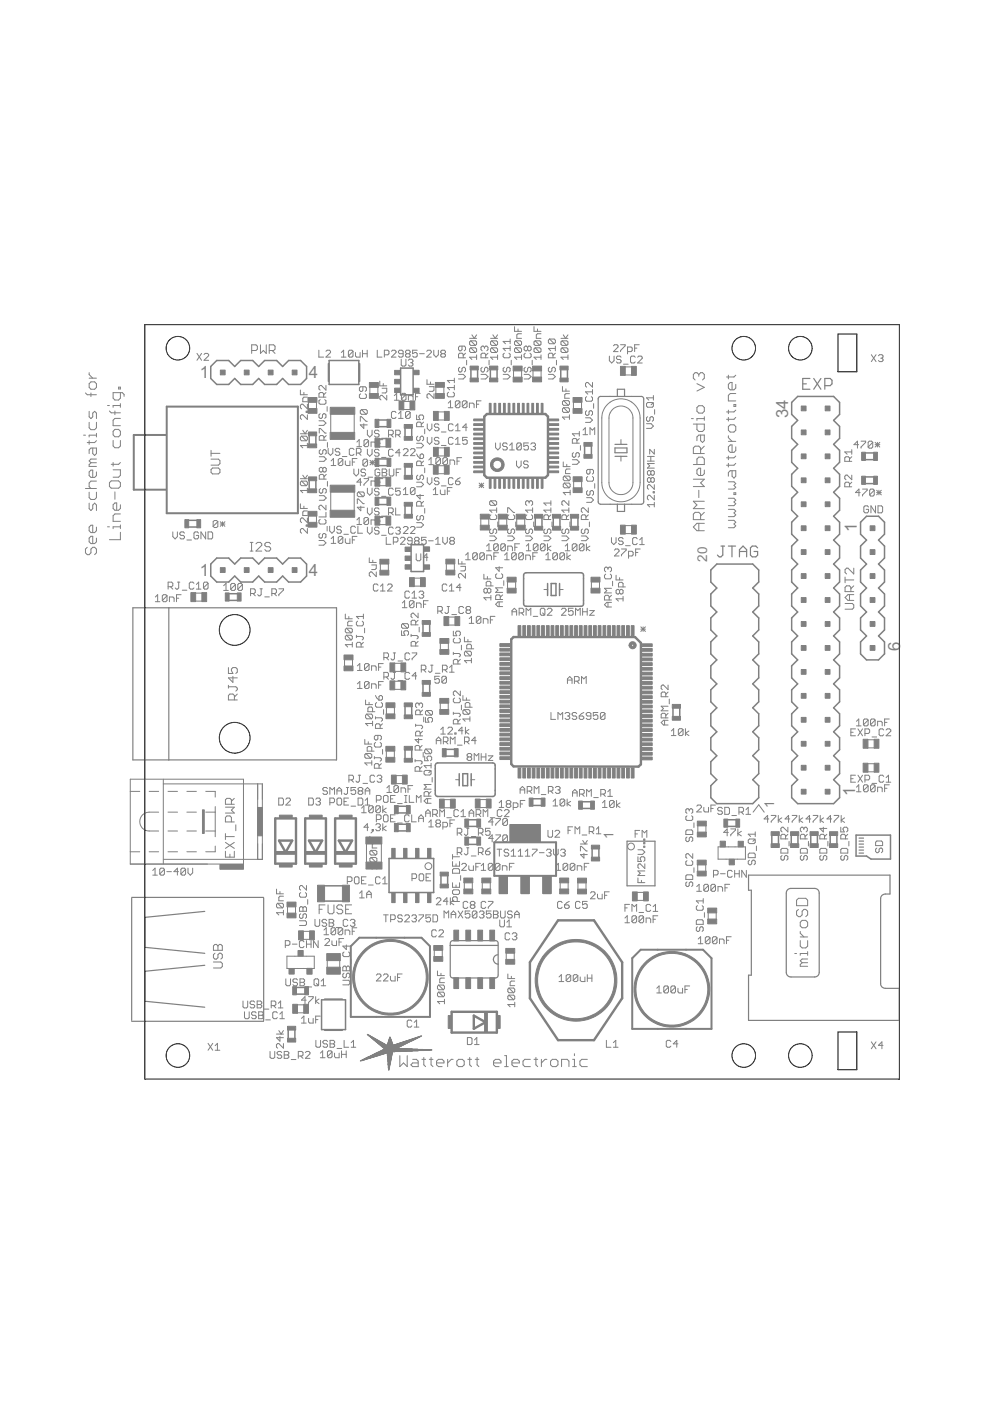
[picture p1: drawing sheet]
<svg xmlns="http://www.w3.org/2000/svg" width="210mm" height="297mm" viewBox="0 0 210 297" stroke-linecap="round" stroke-linejoin="round" font-family="sans-serif">
<defs><g id="words">
<g font-size="4" fill="#808080">
<text x="42.4" y="80.2">1</text>
<text x="65.5" y="80.2">4</text>
<text x="167.1" y="88.6" transform="rotate(-90 167.1 88.6)">34</text>
<text x="181.7" y="112.7" transform="rotate(-90 181.7 112.7)">1</text>
<text x="42.4" y="122.1">1</text>
<text x="65.5" y="122.1">4</text>
<text x="190.8" y="138.1" transform="rotate(-90 190.8 138.1)">6</text>
<text x="181.3" y="168.9" transform="rotate(-90 181.3 168.9)">1</text>
</g>
<g font-size="3.2" fill="#808080">
<text x="149.9" y="119.1" transform="rotate(-90 149.9 119.1)">20</text>
<text x="164.2" y="171.4" transform="rotate(-90 164.2 171.4)">1</text>
<text x="130.1" y="177.9" transform="rotate(-90 130.1 177.9)">1</text>
</g>
</g></defs>
<g fill="#808080" stroke="#808080" stroke-width=".21">
<path d="M135.9 132.9l.9 1z"/>
<path d="M135.9 133.9l.9-1z"/>
<path d="M135.9 133.4h.9z"/>
<path d="M136.4 132.9v1z"/>
<path d="M147.8 112.5h1.5z"/>
<path d="M147 111.7l.8 .8z"/>
<path d="M147.8 111l-.8 .7z"/>
<path d="M147.8 111h1.5z"/>
<path d="M148.2 111v1.5z"/>
<path d="M147 110.2h2.3z"/>
<path d="M147 109v1.2z"/>
<path d="M147 109l.4-.4z"/>
<path d="M147.4 108.6h.8z"/>
<path d="M148.2 108.6l.3 .4z"/>
<path d="M148.5 109v1.2z"/>
<path d="M148.5 109.4l.8-.8z"/>
<path d="M147 107.8h2.3z"/>
<path d="M147.8 107.1l-.8 .7z"/>
<path d="M147 106.3l.8 .8z"/>
<path d="M147 106.3h2.3z"/>
<path d="M148.2 103.9v1.6z"/>
<path d="M147 103.2h2.3z"/>
<path d="M148.5 102.4l.8 .8z"/>
<path d="M149.3 101.6l-.8 .8z"/>
<path d="M147 101.6h2.3z"/>
<path d="M149.3 99.7v.7z"/>
<path d="M149.3 100.4l-.4 .4z"/>
<path d="M148.2 100.8h.7z"/>
<path d="M147.8 100.4l.4 .4z"/>
<path d="M147.8 99.7v.7z"/>
<path d="M147.8 99.7l.4-.4z"/>
<path d="M148.2 99.3h.3z"/>
<path d="M148.5 99.3v1.5z"/>
<path d="M147 98.5h2.3z"/>
<path d="M149.3 97.3v1.2z"/>
<path d="M148.9 96.9l.4 .4z"/>
<path d="M148.2 96.9h.7z"/>
<path d="M148.2 96.9l-.4 .4z"/>
<path d="M147.8 97.3v1.2z"/>
<path d="M147 96.2h2.3z"/>
<path d="M147 95v1.2z"/>
<path d="M147 95l.4-.4z"/>
<path d="M147.4 94.6h.8z"/>
<path d="M148.2 94.6l.3 .4z"/>
<path d="M148.5 95v1.2z"/>
<path d="M148.5 95.4l.8-.8z"/>
<path d="M147.8 92.6v.8z"/>
<path d="M147.8 92.6l.4-.4z"/>
<path d="M148.2 92.2h1.1z"/>
<path d="M149.3 92.2v1.2z"/>
<path d="M149.3 93.4l-.4 .4z"/>
<path d="M148.5 93.4l.4 .4z"/>
<path d="M148.5 92.2v1.2z"/>
<path d="M147 89.9h2.3z"/>
<path d="M149.3 89.9v1.2z"/>
<path d="M149.3 91.1l-.4 .4z"/>
<path d="M148.2 91.5h.7z"/>
<path d="M147.8 91.1l.4 .4z"/>
<path d="M147.8 89.9v1.2z"/>
<path d="M147.8 88.8v.3z"/>
<path d="M147.8 88.8h1.5z"/>
<path d="M149.3 88.3v.8z"/>
<path d="M146.6 88.8h.4z"/>
<path d="M149.3 86.4v.8z"/>
<path d="M148.9 86l.4 .4z"/>
<path d="M148.2 86h.7z"/>
<path d="M147.8 86.4l.4-.4z"/>
<path d="M147.8 86.4v.8z"/>
<path d="M147.8 87.2l.4 .4z"/>
<path d="M148.2 87.6h.7z"/>
<path d="M149.3 87.2l-.4 .4z"/>
<path d="M147.8 82.9l1.5-.8z"/>
<path d="M147.8 81.3l1.5 .8z"/>
<path d="M147 80.2l.4 .4z"/>
<path d="M147 79.4v.8z"/>
<path d="M147 79.4l.4-.4z"/>
<path d="M147.4 79h.4z"/>
<path d="M147.8 79l.4 .4z"/>
<path d="M148.2 79.4v.4z"/>
<path d="M148.2 79.4l.3-.4z"/>
<path d="M148.5 79h.4z"/>
<path d="M148.9 79l.4 .4z"/>
<path d="M149.3 79.4v.8z"/>
<path d="M149.3 80.2l-.4 .4z"/>
<path d="M84.8 223.8v2.3z"/>
<path d="M84.8 226.1l.8-.7z"/>
<path d="M85.6 225.4l.7 .7z"/>
<path d="M86.3 223.8v2.3z"/>
<path d="M87.5 224.6h.8z"/>
<path d="M88.3 224.6l.4 .4z"/>
<path d="M88.7 225v1.1z"/>
<path d="M87.5 226.1h1.2z"/>
<path d="M87.1 225.8l.4 .3z"/>
<path d="M87.5 225.4l-.4 .4z"/>
<path d="M87.5 225.4h1.2z"/>
<path d="M89.9 224.2v1.6z"/>
<path d="M89.9 225.8l.3 .3z"/>
<path d="M89.5 224.6h.7z"/>
<path d="M91.4 224.2v1.6z"/>
<path d="M91.4 225.8l.4 .3z"/>
<path d="M91 224.6h.8z"/>
<path d="M93 226.1h.7z"/>
<path d="M92.6 225.8l.4 .3z"/>
<path d="M92.6 225v.8z"/>
<path d="M92.6 225l.4-.4z"/>
<path d="M93 224.6h.7z"/>
<path d="M93.7 224.6l.4 .4z"/>
<path d="M94.1 225v.4z"/>
<path d="M92.6 225.4h1.5z"/>
<path d="M94.9 224.6v1.5z"/>
<path d="M94.9 225.4l.8-.8z"/>
<path d="M95.7 224.6h.4z"/>
<path d="M97.2 226.1h.8z"/>
<path d="M98 226.1l.4-.3z"/>
<path d="M98.4 225v.8z"/>
<path d="M98 224.6l.4 .4z"/>
<path d="M97.2 224.6h.8z"/>
<path d="M97.2 224.6l-.3 .4z"/>
<path d="M96.9 225v.8z"/>
<path d="M96.9 225.8l.3 .3z"/>
<path d="M99.6 224.2v1.6z"/>
<path d="M99.6 225.8l.4 .3z"/>
<path d="M99.2 224.6h.8z"/>
<path d="M101.2 224.2v1.6z"/>
<path d="M101.2 225.8l.3 .3z"/>
<path d="M100.8 224.6h.7z"/>
<path d="M105.1 226.1h.7z"/>
<path d="M104.6 225.8l.5 .3z"/>
<path d="M104.6 225v.8z"/>
<path d="M104.6 225l.5-.4z"/>
<path d="M105.1 224.6h.7z"/>
<path d="M105.8 224.6l.4 .4z"/>
<path d="M106.2 225v.4z"/>
<path d="M104.6 225.4h1.6z"/>
<path d="M107 223.8h.4z"/>
<path d="M107.4 223.8v2.3z"/>
<path d="M107 226.1h.8z"/>
<path d="M108.9 226.1h.8z"/>
<path d="M108.5 225.8l.4 .3z"/>
<path d="M108.5 225v.8z"/>
<path d="M108.5 225l.4-.4z"/>
<path d="M108.9 224.6h.8z"/>
<path d="M109.7 224.6l.4 .4z"/>
<path d="M110.1 225v.4z"/>
<path d="M108.5 225.4h1.6z"/>
<path d="M111.3 224.6h1.1z"/>
<path d="M111.3 224.6l-.4 .4z"/>
<path d="M110.9 225v.8z"/>
<path d="M110.9 225.8l.4 .3z"/>
<path d="M111.3 226.1h1.1z"/>
<path d="M113.6 224.2v1.6z"/>
<path d="M113.6 225.8l.4 .3z"/>
<path d="M113.2 224.6h.8z"/>
<path d="M114.8 224.6v1.5z"/>
<path d="M114.8 225.4l.8-.8z"/>
<path d="M115.6 224.6h.4z"/>
<path d="M117.1 226.1h.8z"/>
<path d="M117.9 226.1l.4-.3z"/>
<path d="M118.3 225v.8z"/>
<path d="M117.9 224.6l.4 .4z"/>
<path d="M117.1 224.6h.8z"/>
<path d="M117.1 224.6l-.4 .4z"/>
<path d="M116.7 225v.8z"/>
<path d="M116.7 225.8l.4 .3z"/>
<path d="M119.1 224.6v1.5z"/>
<path d="M119.1 224.6h1.1z"/>
<path d="M120.2 224.6l.4 .4z"/>
<path d="M120.6 225v1.1z"/>
<path d="M121.4 224.6h.4z"/>
<path d="M121.8 224.6v1.5z"/>
<path d="M121.4 226.1h.8z"/>
<path d="M121.8 223.4v.4z"/>
<path d="M123.4 224.6h1.1z"/>
<path d="M123 225l.4-.4z"/>
<path d="M123 225v.8z"/>
<path d="M123 225.8l.4 .3z"/>
<path d="M123.4 226.1h1.1z"/>
<path d="M101.6 102.4l1 1z"/>
<path d="M101.6 103.4l1-1z"/>
<path d="M101.6 102.9h1z"/>
<path d="M102.1 102.4v1z"/>
<path d="M154.4 111.9h1.2z"/>
<path d="M156 111.5l-.4 .4z"/>
<path d="M155.6 111.1l.4 .4z"/>
<path d="M155.6 111.1l.4-.4z"/>
<path d="M155.6 110.3l.4 .4z"/>
<path d="M154.4 110.3h1.2z"/>
<path d="M154.4 109.5h1.2z"/>
<path d="M155.6 109.5l.4-.3z"/>
<path d="M155.6 108.8l.4 .4z"/>
<path d="M155.6 108.8l.4-.4z"/>
<path d="M155.6 108l.4 .4z"/>
<path d="M154.4 108h1.2z"/>
<path d="M154.4 107.2h1.2z"/>
<path d="M156 106.8l-.4 .4z"/>
<path d="M155.6 106.4l.4 .4z"/>
<path d="M155.6 106.4l.4-.4z"/>
<path d="M155.6 105.6l.4 .4z"/>
<path d="M154.4 105.6h1.2z"/>
<path d="M155.6 104.9h.4z"/>
<path d="M155.6 104.5v.4z"/>
<path d="M155.6 104.5h.4z"/>
<path d="M156 104.5v.4z"/>
<path d="M154.4 103.7h1.2z"/>
<path d="M156 103.3l-.4 .4z"/>
<path d="M155.6 102.9l.4 .4z"/>
<path d="M155.6 102.9l.4-.4z"/>
<path d="M155.6 102.2l.4 .3z"/>
<path d="M154.4 102.2h1.2z"/>
<path d="M154.4 100.2v.8z"/>
<path d="M154.4 100.2l.4-.4z"/>
<path d="M154.8 99.8h1.2z"/>
<path d="M156 99.8v1.2z"/>
<path d="M156 101l-.4 .4z"/>
<path d="M155.2 101l.4 .4z"/>
<path d="M155.2 99.8v1.2z"/>
<path d="M154.1 98.6h1.5z"/>
<path d="M156 98.2l-.4 .4z"/>
<path d="M154.4 98.2v.8z"/>
<path d="M154.1 97.1h1.5z"/>
<path d="M156 96.7l-.4 .4z"/>
<path d="M154.4 96.7v.8z"/>
<path d="M156 94.7v.8z"/>
<path d="M156 95.5l-.4 .4z"/>
<path d="M154.8 95.9h.8z"/>
<path d="M154.4 95.5l.4 .4z"/>
<path d="M154.4 94.7v.8z"/>
<path d="M154.8 94.3l-.4 .4z"/>
<path d="M154.8 94.3h.4z"/>
<path d="M155.2 94.3v1.6z"/>
<path d="M154.4 93.6h1.6z"/>
<path d="M154.4 92.8l.8 .8z"/>
<path d="M154.4 92.4v.4z"/>
<path d="M156 90.4v.8z"/>
<path d="M155.6 90.1l.4 .3z"/>
<path d="M154.8 90.1h.8z"/>
<path d="M154.4 90.4l.4-.3z"/>
<path d="M154.4 90.4v.8z"/>
<path d="M154.4 91.2l.4 .4z"/>
<path d="M154.8 91.6h.8z"/>
<path d="M156 91.2l-.4 .4z"/>
<path d="M154.1 88.9h1.5z"/>
<path d="M156 88.5l-.4 .4z"/>
<path d="M154.4 88.5v.8z"/>
<path d="M154.1 87.3h1.5z"/>
<path d="M155.6 87.3l.4-.3z"/>
<path d="M154.4 87v.7z"/>
<path d="M155.6 86.2h.4z"/>
<path d="M155.6 85.8v.4z"/>
<path d="M155.6 85.8h.4z"/>
<path d="M156 85.8v.4z"/>
<path d="M154.4 85h1.6z"/>
<path d="M154.4 83.8v1.2z"/>
<path d="M154.4 83.8l.4-.4z"/>
<path d="M154.8 83.4h1.2z"/>
<path d="M156 81.5v.8z"/>
<path d="M156 82.3l-.4 .4z"/>
<path d="M154.8 82.7h.8z"/>
<path d="M154.4 82.3l.4 .4z"/>
<path d="M154.4 81.5v.8z"/>
<path d="M154.4 81.5l.4-.4z"/>
<path d="M154.8 81.1h.4z"/>
<path d="M155.2 81.1v1.6z"/>
<path d="M154.1 79.9h1.5z"/>
<path d="M156 79.5l-.4 .4z"/>
<path d="M154.4 79.5v.8z"/>
<path d="M160.9 170.6l-1.2 1.6z"/>
<path d="M160.9 170.6l1.1 1.6z"/>
<path d="M185.7 180l.2-.2z"/>
<path d="M185.7 180v.5z"/>
<path d="M185.7 180.5l.2 .3z"/>
<path d="M185.9 180.8h.2z"/>
<path d="M186.1 180.8l.3-.3z"/>
<path d="M186.4 180v.5z"/>
<path d="M186.4 180l.2-.2z"/>
<path d="M186.6 179.8h.3z"/>
<path d="M186.9 179.8l.2 .2z"/>
<path d="M187.1 180v.5z"/>
<path d="M187.1 180.5l-.2 .3z"/>
<path d="M185.7 179.3h1.4z"/>
<path d="M187.1 178.6v.7z"/>
<path d="M186.9 178.3l.2 .3z"/>
<path d="M185.9 178.3h1z"/>
<path d="M185.9 178.3l-.2 .3z"/>
<path d="M185.7 178.6v.7z"/>
<path d="M60.8 202.7h1.7z"/>
<path d="M64.9 202.7h1.7z"/>
<path d="M66.6 202.7v2.6z"/>
<path d="M63 205.3h1.4z"/>
<path d="M60.8 202.7v2.6z"/>
<path d="M27.6 180.6v2.6z"/>
<path d="M27.6 167.8v12.8z"/>
<path d="M27.6 165.2v2.6z"/>
<path d="M34.6 166.2v17z"/>
<path d="M34.6 165.2v1z"/>
<path d="M34.6 166.2h17z"/>
<path d="M51.6 165.2v1z"/>
<path d="M27.6 165.2h24z"/>
<path d="M51.6 166.2h3z"/>
<path d="M54.6 166.2h1z"/>
<path d="M27.6 167.8h2z"/>
<path d="M31.6 167.8h2z"/>
<path d="M35.6 167.8h2z"/>
<path d="M39.6 167.8h2z"/>
<path d="M43.6 167.8h2z"/>
<path d="M27.6 180.6h2z"/>
<path d="M31.6 180.6h2z"/>
<path d="M35.6 180.6h2z"/>
<path d="M39.6 180.6h2z"/>
<path d="M43.6 180.6h2z"/>
<path d="M45.6 179.4v1.2z"/>
<path d="M45.6 176.2v1.2z"/>
<path d="M45.6 172.2v4z"/>
<path d="M45.6 171v1.2z"/>
<path d="M45.6 167.8v1.2z"/>
<path d="M27.6 183.2h16.4z"/>
<path d="M54.6 182.2h1z"/>
<path d="M55.6 178.9v3.3z"/>
<path d="M55.6 166.2v3.3z"/>
<path d="M51.6 166.2v13.5z"/>
<path d="M54.6 166.2v3.3z"/>
<path d="M54.6 178.9v3.3z"/>
<path d="M156.4 182.2h1.7z"/>
<path d="M152.3 182.2h1.6z"/>
<path d="M152.3 179.6v2.6z"/>
<path d="M154.5 179.6h1.4z"/>
<path d="M158.1 179.6v2.6z"/>
<path d="M99.9 165.3h.8z"/>
<path d="M96.6 165.3h.8z"/>
<path d="M115.3 125h.8z"/>
<path d="M118.6 125h.8z"/>
<path d="M134.2 88.6v13.7z"/>
<path d="M135.7 88.6v13.7z"/>
<path d="M129.1 88.6v13.7z"/>
<path d="M127.6 88.6v13.7z"/>
<path d="M131.7 93.2v1z"/>
<path d="M131.7 96.8v1z"/>
<path d="M94.1 171.3h1.4z"/>
<path d="M94.1 169.5h1.4z"/>
<path d="M101.7 169.5h1.5z"/>
<path d="M101.7 171.2h1.5z"/>
<path d="M92.9 98.7h1.4z"/>
<path d="M92.9 100.4h1.4z"/>
<path d="M80.5 109.5h1.4z"/>
<path d="M80.5 111.2h1.4z"/>
<path d="M80.5 93h1.4z"/>
<path d="M80.5 94.7h1.4z"/>
<path d="M80.5 101.3h1.4z"/>
<path d="M80.5 103h1.4z"/>
<path d="M107.4 110v1.4z"/>
<path d="M105.7 110v1.4z"/>
<path d="M113 78.6v1.4z"/>
<path d="M114.7 78.6v1.4z"/>
<path d="M123.3 102.1v1.4z"/>
<path d="M121.6 102.1v1.4z"/>
<path d="M103.6 110v1.4z"/>
<path d="M101.9 110v1.4z"/>
<path d="M108.9 78.6v1.4z"/>
<path d="M110.6 78.6v1.4z"/>
<path d="M121.6 85.2v1.5z"/>
<path d="M123.3 85.2v1.5z"/>
<path d="M92.9 89h1.4z"/>
<path d="M92.9 87.3h1.4z"/>
<path d="M92.9 96.7h1.4z"/>
<path d="M92.9 95h1.4z"/>
<path d="M74.7 139.8v1.5z"/>
<path d="M73 139.8v1.5z"/>
<path d="M81.9 159.2v1.4z"/>
<path d="M83.6 159.2v1.4z"/>
<path d="M83.6 150v1.4z"/>
<path d="M81.9 150v1.4z"/>
<path d="M85.6 86.8h1.4z"/>
<path d="M85.6 85.1h1.4z"/>
<path d="M87.8 124.3h1.4z"/>
<path d="M87.8 122.6h1.4z"/>
<path d="M120.5 187.1v1.5z"/>
<path d="M118.8 187.1v1.5z"/>
<path d="M78.4 82.1v1.4z"/>
<path d="M80.1 82.1v1.4z"/>
<path d="M80.6 119.5v1.4z"/>
<path d="M82.3 119.5v1.4z"/>
<path d="M103.9 187.1v1.5z"/>
<path d="M102.3 187.1v1.5z"/>
<path d="M94.1 82.1v1.4z"/>
<path d="M92.4 82.1v1.4z"/>
<path d="M96.3 119.5v1.4z"/>
<path d="M94.6 119.5v1.4z"/>
<path d="M61 192.2v1.4z"/>
<path d="M62.7 192.2v1.4z"/>
<path d="M109 202.1v1.4z"/>
<path d="M107.3 202.1v1.4z"/>
<path d="M92.1 201.4v1.4z"/>
<path d="M93.8 201.4v1.4z"/>
<path d="M93.3 149v1.5z"/>
<path d="M95 149v1.5z"/>
<path d="M95.1 136.4v1.4z"/>
<path d="M93.4 136.4v1.4z"/>
<path d="M95.1 132.5h1.4z"/>
<path d="M95.1 130.8h1.4z"/>
<path d="M83.7 144.4h1.4z"/>
<path d="M83.7 146.2h1.4z"/>
<path d="M132.5 77.8h1.5z"/>
<path d="M132.5 79.5h1.5z"/>
<path d="M132.5 111.4h1.5z"/>
<path d="M132.5 113.1h1.5z"/>
<path d="M107.6 123.3v1.5z"/>
<path d="M109.3 123.3v1.5z"/>
<path d="M125.4 123.3v1.5z"/>
<path d="M127.1 123.3v1.5z"/>
<path d="M135.1 189.2h1.4z"/>
<path d="M135.1 190.9h1.4z"/>
<path d="M184 163.6h1.4z"/>
<path d="M184 161.9h1.4z"/>
<path d="M100.1 187.1v1.5z"/>
<path d="M98.4 187.1v1.5z"/>
<path d="M72 203.6v1.5z"/>
<path d="M69.4 203.6v1.5z"/>
<path d="M122.5 187.1v1.5z"/>
<path d="M124.2 187.1v1.5z"/>
<path d="M62.5 202.7h2.4z"/>
<path d="M64.4 205.3h2.2z"/>
<path d="M60.8 205.3h2.2z"/>
<path d="M63 214.7h1.4z"/>
<path d="M63 213h1.4z"/>
<path d="M75.1 87.8v3.9z"/>
<path d="M70.1 87.8v3.9z"/>
<path d="M70.1 104.3v3.9z"/>
<path d="M75.1 104.3v3.9z"/>
<path d="M65.4 85.2v1.5z"/>
<path d="M67.1 85.2v1.5z"/>
<path d="M65.4 109.4v1.4z"/>
<path d="M67.1 109.4v1.4z"/>
<path d="M64.3 197.5h1.4z"/>
<path d="M64.3 199.2h1.4z"/>
<path d="M34.6 182.2h17z"/>
<path d="M51.6 166.2v16z"/>
<path d="M51.6 182.2v1z"/>
<path d="M27.6 183.2h24z"/>
<path d="M51.6 182.2h3z"/>
<path d="M55.6 166.2v16z"/>
<path d="M54.6 166.2v16z"/>
<path d="M31.6 176.2h2z"/>
<path d="M35.6 176.2h2z"/>
<path d="M39.6 176.2h2z"/>
<path d="M43.6 176.2h2z"/>
<path d="M31.6 172.2h2z"/>
<path d="M35.6 172.2h2z"/>
<path d="M39.6 172.2h2z"/>
<path d="M43.6 172.2h2z"/>
<path d="M111.3 110v1.4z"/>
<path d="M109.6 110v1.4z"/>
<path d="M184 158.6h1.4z"/>
<path d="M184 156.8h1.4z"/>
<path d="M150.2 193.5v1.4z"/>
<path d="M151.8 193.5v1.4z"/>
<path d="M153.9 182.2h2.5z"/>
<path d="M152.3 179.6h2.2z"/>
<path d="M155.9 179.6h2.2z"/>
<path d="M147.9 183.3v1.4z"/>
<path d="M149.6 183.3v1.4z"/>
<path d="M149.7 175.1v1.4z"/>
<path d="M148 175.1v1.4z"/>
<path d="M77.7 178.9v3.9z"/>
<path d="M80.9 178.9v3.9z"/>
<path d="M41.4 127.4h1.5z"/>
<path d="M41.4 125.8h1.5z"/>
<path d="M83.7 140.6h1.4z"/>
<path d="M83.7 142.3h1.4z"/>
<path d="M84 164.4h1.4z"/>
<path d="M84 166.1h1.4z"/>
<path d="M32.9 184.1l-.5 .5z"/>
<path d="M32.9 184.1v1.4z"/>
<path d="M32.4 185.5h1z"/>
<path d="M33.9 184.3v1z"/>
<path d="M33.9 184.3l.2-.2z"/>
<path d="M34.1 184.1h.5z"/>
<path d="M34.6 184.1l.3 .2z"/>
<path d="M34.9 184.3v1z"/>
<path d="M34.9 185.3l-.3 .2z"/>
<path d="M34.1 185.5h.5z"/>
<path d="M33.9 185.3l.2 .2z"/>
<path d="M33.9 185.3l1-1z"/>
<path d="M35.4 184.8h.9z"/>
<path d="M37.6 184.1v1.4z"/>
<path d="M37.6 184.1l-.7 .7z"/>
<path d="M36.9 184.8h.9z"/>
<path d="M38.4 184.3v1z"/>
<path d="M38.4 184.3l.2-.2z"/>
<path d="M38.6 184.1h.5z"/>
<path d="M39.1 184.1l.2 .2z"/>
<path d="M39.3 184.3v1z"/>
<path d="M39.3 185.3l-.2 .2z"/>
<path d="M38.6 185.5h.5z"/>
<path d="M38.4 185.3l.2 .2z"/>
<path d="M38.4 185.3l.9-1z"/>
<path d="M39.9 184.1v1z"/>
<path d="M39.9 185.1l.4 .4z"/>
<path d="M40.3 185.5l.6-.4z"/>
<path d="M40.9 184.1v1z"/>
<path d="M48.4 148.4h1.9z"/>
<path d="M48.4 147.5v.9z"/>
<path d="M48.4 147.5l.3-.3z"/>
<path d="M48.7 147.2h.7z"/>
<path d="M49.4 147.2l.3 .3z"/>
<path d="M49.7 147.5v.9z"/>
<path d="M50.3 147.2l-.6 .6z"/>
<path d="M50 146.5l.3-.3z"/>
<path d="M50.3 145.9v.3z"/>
<path d="M50 145.6l.3 .3z"/>
<path d="M48.4 145.6h1.6z"/>
<path d="M48.4 145.3v.6z"/>
<path d="M48.4 143.7h1.9z"/>
<path d="M48.4 143.7l1 1z"/>
<path d="M49.4 143.4v1.3z"/>
<path d="M48.4 141.5v1.3z"/>
<path d="M48.4 142.8h1z"/>
<path d="M49.1 142.2l.3 .6z"/>
<path d="M49.1 141.9v.3z"/>
<path d="M49.1 141.9l.3-.4z"/>
<path d="M49.4 141.5h.6z"/>
<path d="M50 141.5l.3 .4z"/>
<path d="M50.3 141.9v.6z"/>
<path d="M50 142.8l.3-.3z"/>
<path d="M169.7 204.9h1.5z"/>
<path d="M169.7 204.5v.4z"/>
<path d="M169.7 204.5l.4-.4z"/>
<path d="M170.1 204.1h1.1z"/>
<path d="M169.7 203.7l.4 .4z"/>
<path d="M169.7 203.7l.4-.4z"/>
<path d="M170.1 203.3h1.1z"/>
<path d="M169.7 202.2v.3z"/>
<path d="M169.7 202.2h1.5z"/>
<path d="M171.2 201.8v.7z"/>
<path d="M168.5 202.2h.4z"/>
<path d="M169.7 199.4v1.2z"/>
<path d="M169.7 200.6l.4 .4z"/>
<path d="M170.1 201h.7z"/>
<path d="M170.8 201l.4-.4z"/>
<path d="M171.2 199.4v1.2z"/>
<path d="M169.7 198.6h1.5z"/>
<path d="M169.7 197.9l.8 .7z"/>
<path d="M169.7 197.5v.4z"/>
<path d="M171.2 195.5v.8z"/>
<path d="M170.8 195.1l.4 .4z"/>
<path d="M170.1 195.1h.7z"/>
<path d="M170.1 195.1l-.4 .4z"/>
<path d="M169.7 195.5v.8z"/>
<path d="M169.7 196.3l.4 .4z"/>
<path d="M170.1 196.7h.7z"/>
<path d="M170.8 196.7l.4-.4z"/>
<path d="M168.9 193.2l.4-.4z"/>
<path d="M168.9 193.2v.8z"/>
<path d="M168.9 194l.4 .4z"/>
<path d="M169.3 194.4h.4z"/>
<path d="M169.7 194.4l.4-.4z"/>
<path d="M170.1 193.2v.8z"/>
<path d="M170.1 193.2l.4-.4z"/>
<path d="M170.5 192.8h.3z"/>
<path d="M170.8 192.8l.4 .4z"/>
<path d="M171.2 193.2v.8z"/>
<path d="M170.8 194.4l.4-.4z"/>
<path d="M168.9 192h2.3z"/>
<path d="M171.2 190.9v1.1z"/>
<path d="M170.8 190.5l.4 .4z"/>
<path d="M169.3 190.5h1.5z"/>
<path d="M169.3 190.5l-.4 .4z"/>
<path d="M168.9 190.9v1.1z"/>
<path d="M183.9 107.3l.2 .2z"/>
<path d="M183.4 107.3h.5z"/>
<path d="M183.4 107.3l-.2 .2z"/>
<path d="M183.2 107.5v1z"/>
<path d="M183.2 108.5l.2 .2z"/>
<path d="M183.4 108.7h.5z"/>
<path d="M183.9 108.7l.2-.2z"/>
<path d="M184.1 108v.5z"/>
<path d="M183.6 108h.5z"/>
<path d="M184.7 107.3v1.4z"/>
<path d="M184.7 107.3l.9 1.4z"/>
<path d="M185.6 107.3v1.4z"/>
<path d="M186.2 107.3v1.4z"/>
<path d="M186.2 108.7h.7z"/>
<path d="M186.9 108.7l.2-.2z"/>
<path d="M187.1 107.5v1z"/>
<path d="M186.9 107.3l.2 .2z"/>
<path d="M186.2 107.3h.7z"/>
<path d="M90.3 172.1v1z"/>
<path d="M90.3 172.1l.4-.4z"/>
<path d="M90.7 171.7l.5 .4z"/>
<path d="M91.2 172.1v1z"/>
<path d="M90.3 172.4h.9z"/>
<path d="M91.7 171.7v1.4z"/>
<path d="M91.7 171.7h.8z"/>
<path d="M92.5 171.7l.2 .2z"/>
<path d="M92.7 171.9v.5z"/>
<path d="M92.7 172.4l-.2 .3z"/>
<path d="M91.7 172.7h.8z"/>
<path d="M92.2 172.7l.5 .4z"/>
<path d="M93.2 171.7v1.4z"/>
<path d="M93.2 171.7l.5 .4z"/>
<path d="M93.7 172.1l.5-.4z"/>
<path d="M94.2 171.7v1.4z"/>
<path d="M94.7 173.4h1z"/>
<path d="M97 171.7l.2 .2z"/>
<path d="M96.5 171.7h.5z"/>
<path d="M96.5 171.7l-.3 .2z"/>
<path d="M96.2 171.9v1z"/>
<path d="M96.2 172.9l.3 .2z"/>
<path d="M96.5 173.1h.5z"/>
<path d="M97 173.1l.2-.2z"/>
<path d="M97.7 172.1l.5-.4z"/>
<path d="M98.2 171.7v1.4z"/>
<path d="M97.7 173.1h1z"/>
<path d="M99.5 172.1v1z"/>
<path d="M99.5 172.1l.4-.4z"/>
<path d="M99.9 171.7l.5 .4z"/>
<path d="M100.4 172.1v1z"/>
<path d="M99.5 172.4h.9z"/>
<path d="M100.9 171.7v1.4z"/>
<path d="M100.9 171.7h.8z"/>
<path d="M101.7 171.7l.2 .2z"/>
<path d="M101.9 171.9v.5z"/>
<path d="M101.9 172.4l-.2 .3z"/>
<path d="M100.9 172.7h.8z"/>
<path d="M101.5 172.7l.4 .4z"/>
<path d="M102.4 171.7v1.4z"/>
<path d="M102.4 171.7l.5 .4z"/>
<path d="M102.9 172.1l.5-.4z"/>
<path d="M103.4 171.7v1.4z"/>
<path d="M103.9 173.4h1z"/>
<path d="M106.2 171.7l.2 .2z"/>
<path d="M105.7 171.7h.5z"/>
<path d="M105.7 171.7l-.3 .2z"/>
<path d="M105.4 171.9v1z"/>
<path d="M105.4 172.9l.3 .2z"/>
<path d="M105.7 173.1h.5z"/>
<path d="M106.2 173.1l.2-.2z"/>
<path d="M106.9 173.1h1z"/>
<path d="M106.9 173.1l1-1z"/>
<path d="M107.9 171.9v.2z"/>
<path d="M107.7 171.7l.2 .2z"/>
<path d="M107.2 171.7h.5z"/>
<path d="M107.2 171.7l-.3 .2z"/>
<path d="M109.5 97.7v1z"/>
<path d="M109.5 98.7l.5 .5z"/>
<path d="M110 99.2l.5-.5z"/>
<path d="M110.5 97.7v1z"/>
<path d="M111.7 97.7l.3 .3z"/>
<path d="M111.3 97.7h.4z"/>
<path d="M111.3 97.7l-.3 .3z"/>
<path d="M111 98v.2z"/>
<path d="M111 98.2l.3 .3z"/>
<path d="M111.3 98.5h.4z"/>
<path d="M111.7 98.5l.3 .2z"/>
<path d="M112 98.7v.3z"/>
<path d="M112 99l-.3 .2z"/>
<path d="M111.3 99.2h.4z"/>
<path d="M111 99l.3 .2z"/>
<path d="M123.3 114.6h.9z"/>
<path d="M124.2 114.6l.5-.4z"/>
<path d="M124.2 113.6l.5 .6z"/>
<path d="M123.3 113.6h.9z"/>
<path d="M123.5 112.2l-.2 .2z"/>
<path d="M123.3 112.4v.5z"/>
<path d="M123.3 112.9l.2 .2z"/>
<path d="M123.5 113.1h.2z"/>
<path d="M123.7 113.1l.3-.2z"/>
<path d="M124 112.4v.5z"/>
<path d="M124 112.4l.2-.2z"/>
<path d="M124.2 112.2h.3z"/>
<path d="M124.5 112.2l.2 .2z"/>
<path d="M124.7 112.4v.5z"/>
<path d="M124.5 113.1l.2-.2z"/>
<path d="M125 110.7v1z"/>
<path d="M123.3 110.2h1.4z"/>
<path d="M123.3 109.4v.8z"/>
<path d="M123.5 109.2l-.2 .2z"/>
<path d="M123.5 109.2h.5z"/>
<path d="M124 109.2l.2 .2z"/>
<path d="M124.2 109.4v.8z"/>
<path d="M124.2 109.7l.5-.5z"/>
<path d="M124.7 107.7v.9z"/>
<path d="M123.7 107.7l1 .9z"/>
<path d="M123.5 107.7h.2z"/>
<path d="M123.5 107.7l-.2 .2z"/>
<path d="M123.3 107.9v.5z"/>
<path d="M123.3 108.4l.2 .2z"/>
<path d="M90.6 101.3v1z"/>
<path d="M90.6 102.3l.5 .5z"/>
<path d="M91.1 102.8l.5-.5z"/>
<path d="M91.6 101.3v1z"/>
<path d="M92.8 101.3l.3 .2z"/>
<path d="M92.3 101.3h.5z"/>
<path d="M92.3 101.3l-.2 .2z"/>
<path d="M92.1 101.5v.3z"/>
<path d="M92.1 101.8l.2 .2z"/>
<path d="M92.3 102h.5z"/>
<path d="M92.8 102l.3 .3z"/>
<path d="M93.1 102.3v.2z"/>
<path d="M93.1 102.5l-.3 .3z"/>
<path d="M92.3 102.8h.5z"/>
<path d="M92.1 102.5l.2 .3z"/>
<path d="M93.6 103h1z"/>
<path d="M95.8 101.3l.3 .2z"/>
<path d="M95.3 101.3h.5z"/>
<path d="M95.3 101.3l-.2 .2z"/>
<path d="M95.1 101.5v1z"/>
<path d="M95.1 102.5l.2 .3z"/>
<path d="M95.3 102.8h.5z"/>
<path d="M95.8 102.8l.3-.3z"/>
<path d="M97.1 101.5l.5-.2z"/>
<path d="M97.1 101.5l-.5 .5z"/>
<path d="M96.6 102v.5z"/>
<path d="M96.6 102.5l.2 .3z"/>
<path d="M96.8 102.8h.5z"/>
<path d="M97.6 102.5l-.3 .3z"/>
<path d="M97.6 102.3v.2z"/>
<path d="M97.3 102l.3 .3z"/>
<path d="M96.6 102h.7z"/>
<path d="M88.3 103.2h1z"/>
<path d="M89.3 103.2l.5-.5z"/>
<path d="M89.3 102.2l.5 .5z"/>
<path d="M88.3 102.2h1z"/>
<path d="M88.6 100.7l-.3 .3z"/>
<path d="M88.3 101v.5z"/>
<path d="M88.3 101.5l.3 .2z"/>
<path d="M88.6 101.7h.2z"/>
<path d="M88.8 101.7l.3-.2z"/>
<path d="M89.1 101v.5z"/>
<path d="M89.1 101l.2-.3z"/>
<path d="M89.3 100.7h.3z"/>
<path d="M89.6 100.7l.2 .3z"/>
<path d="M89.8 101v.5z"/>
<path d="M89.6 101.7l.2-.2z"/>
<path d="M90 99.2v1z"/>
<path d="M88.3 98.7h1.5z"/>
<path d="M88.3 98v.7z"/>
<path d="M88.3 98l.3-.3z"/>
<path d="M88.6 97.7h.5z"/>
<path d="M89.1 97.7l.2 .3z"/>
<path d="M89.3 98v.7z"/>
<path d="M89.3 98.2l.5-.5z"/>
<path d="M88.3 96.2l.3 .5z"/>
<path d="M88.6 96.7l.5 .5z"/>
<path d="M89.1 97.2h.5z"/>
<path d="M89.6 97.2l.2-.2z"/>
<path d="M89.8 96.5v.5z"/>
<path d="M89.6 96.2l.2 .3z"/>
<path d="M89.3 96.2h.3z"/>
<path d="M89.1 96.5l.2-.3z"/>
<path d="M89.1 96.5v.7z"/>
<path d="M88.3 95h1z"/>
<path d="M89.3 95l.5-.5z"/>
<path d="M89.3 94l.5 .5z"/>
<path d="M88.3 94h1z"/>
<path d="M88.6 92.5l-.3 .2z"/>
<path d="M88.3 92.7v.5z"/>
<path d="M88.3 93.2l.3 .3z"/>
<path d="M88.6 93.5h.2z"/>
<path d="M88.8 93.5l.3-.3z"/>
<path d="M89.1 92.7v.5z"/>
<path d="M89.1 92.7l.2-.2z"/>
<path d="M89.3 92.5h.3z"/>
<path d="M89.6 92.5l.2 .2z"/>
<path d="M89.8 92.7v.5z"/>
<path d="M89.6 93.5l.2-.3z"/>
<path d="M90 91v1z"/>
<path d="M88.3 90.5h1.5z"/>
<path d="M88.3 89.7v.8z"/>
<path d="M88.3 89.7l.3-.2z"/>
<path d="M88.6 89.5h.5z"/>
<path d="M89.1 89.5l.2 .2z"/>
<path d="M89.3 89.7v.8z"/>
<path d="M89.3 90l.5-.5z"/>
<path d="M88.3 88v1z"/>
<path d="M88.3 89h.8z"/>
<path d="M88.8 88.5l.3 .5z"/>
<path d="M88.8 88.2v.3z"/>
<path d="M88.8 88.2l.3-.2z"/>
<path d="M89.1 88h.5z"/>
<path d="M89.6 88l.2 .2z"/>
<path d="M89.8 88.2v.5z"/>
<path d="M89.6 89l.2-.3z"/>
<path d="M88.3 111.8h1z"/>
<path d="M89.3 111.8l.5-.5z"/>
<path d="M89.3 110.8l.5 .5z"/>
<path d="M88.3 110.8h1z"/>
<path d="M88.3 109.5l.3-.2z"/>
<path d="M88.3 109.5v.5z"/>
<path d="M88.3 110l.3 .3z"/>
<path d="M88.6 110.3h.2z"/>
<path d="M88.8 110.3l.3-.3z"/>
<path d="M89.1 109.5v.5z"/>
<path d="M89.1 109.5l.2-.2z"/>
<path d="M89.3 109.3h.3z"/>
<path d="M89.6 109.3l.2 .2z"/>
<path d="M89.8 109.5v.5z"/>
<path d="M89.6 110.3l.2-.3z"/>
<path d="M90 107.8v1z"/>
<path d="M88.3 107.3h1.5z"/>
<path d="M88.3 106.6v.7z"/>
<path d="M88.3 106.6l.3-.3z"/>
<path d="M88.6 106.3h.5z"/>
<path d="M89.1 106.3l.2 .3z"/>
<path d="M89.3 106.6v.7z"/>
<path d="M89.8 106.3l-.5 .5z"/>
<path d="M88.3 105.1h1.5z"/>
<path d="M88.3 105.1l.8 .7z"/>
<path d="M89.1 104.8v1z"/>
<path d="M77.9 111.8v1z"/>
<path d="M77.9 112.8l.5 .4z"/>
<path d="M78.4 113.2l.5-.4z"/>
<path d="M78.9 111.8v1z"/>
<path d="M80.1 111.8l.3 .2z"/>
<path d="M79.6 111.8h.5z"/>
<path d="M79.6 111.8l-.2 .2z"/>
<path d="M79.4 112v.2z"/>
<path d="M79.4 112.2l.2 .3z"/>
<path d="M79.6 112.5h.5z"/>
<path d="M80.1 112.5l.3 .3z"/>
<path d="M80.4 112.8v.2z"/>
<path d="M80.4 113l-.3 .2z"/>
<path d="M79.6 113.2h.5z"/>
<path d="M79.4 113l.2 .2z"/>
<path d="M80.9 113.5h1z"/>
<path d="M83.1 111.8l.3 .2z"/>
<path d="M82.6 111.8h.5z"/>
<path d="M82.6 111.8l-.2 .2z"/>
<path d="M82.4 112v1z"/>
<path d="M82.4 113l.2 .2z"/>
<path d="M82.6 113.2h.5z"/>
<path d="M83.1 113.2l.3-.2z"/>
<path d="M83.9 112l.2-.2z"/>
<path d="M84.1 111.8h.5z"/>
<path d="M84.6 111.8l.3 .2z"/>
<path d="M84.9 112v.2z"/>
<path d="M84.9 112.2l-.3 .3z"/>
<path d="M84.4 112.5h.2z"/>
<path d="M84.6 112.5l.3 .3z"/>
<path d="M84.9 112.8v.2z"/>
<path d="M84.9 113l-.3 .2z"/>
<path d="M84.1 113.2h.5z"/>
<path d="M83.9 113l.2 .2z"/>
<path d="M77.9 95.2v1z"/>
<path d="M77.9 96.2l.5 .5z"/>
<path d="M78.4 96.7l.5-.5z"/>
<path d="M78.9 95.2v1z"/>
<path d="M80.1 95.2l.3 .3z"/>
<path d="M79.6 95.2h.5z"/>
<path d="M79.6 95.2l-.2 .3z"/>
<path d="M79.4 95.5v.3z"/>
<path d="M79.4 95.8l.2 .2z"/>
<path d="M79.6 96h.5z"/>
<path d="M80.1 96l.3 .2z"/>
<path d="M80.4 96.2v.3z"/>
<path d="M80.4 96.5l-.3 .2z"/>
<path d="M79.6 96.7h.5z"/>
<path d="M79.4 96.5l.2 .2z"/>
<path d="M80.9 97h1z"/>
<path d="M83.1 95.2l.3 .3z"/>
<path d="M82.6 95.2h.5z"/>
<path d="M82.6 95.2l-.2 .3z"/>
<path d="M82.4 95.5v1z"/>
<path d="M82.4 96.5l.2 .2z"/>
<path d="M82.6 96.7h.5z"/>
<path d="M83.1 96.7l.3-.2z"/>
<path d="M84.6 95.2v1.5z"/>
<path d="M84.6 95.2l-.7 .8z"/>
<path d="M83.9 96h1z"/>
<path d="M77.9 103.5v1z"/>
<path d="M77.9 104.5l.5 .5z"/>
<path d="M78.4 105l.5-.5z"/>
<path d="M78.9 103.5v1z"/>
<path d="M80.1 103.5l.3 .3z"/>
<path d="M79.6 103.5h.5z"/>
<path d="M79.6 103.5l-.2 .3z"/>
<path d="M79.4 103.8v.2z"/>
<path d="M79.4 104l.2 .2z"/>
<path d="M79.6 104.2h.5z"/>
<path d="M80.1 104.2l.3 .3z"/>
<path d="M80.4 104.5v.2z"/>
<path d="M80.4 104.7l-.3 .3z"/>
<path d="M79.6 105h.5z"/>
<path d="M79.4 104.7l.2 .3z"/>
<path d="M80.9 105.2h1z"/>
<path d="M83.1 103.5l.3 .3z"/>
<path d="M82.6 103.5h.5z"/>
<path d="M82.6 103.5l-.2 .3z"/>
<path d="M82.4 103.8v.9z"/>
<path d="M82.4 104.7l.2 .3z"/>
<path d="M82.6 105h.5z"/>
<path d="M83.1 105l.3-.3z"/>
<path d="M83.9 103.5h1z"/>
<path d="M83.9 103.5v.7z"/>
<path d="M83.9 104.2l.5-.2z"/>
<path d="M84.4 104h.2z"/>
<path d="M84.6 104l.3 .2z"/>
<path d="M84.9 104.2v.5z"/>
<path d="M84.9 104.7l-.3 .3z"/>
<path d="M84.1 105h.5z"/>
<path d="M83.9 104.7l.2 .3z"/>
<path d="M107.6 114.6h1z"/>
<path d="M108.6 114.6l.5-.4z"/>
<path d="M108.6 113.6l.5 .6z"/>
<path d="M107.6 113.6h1z"/>
<path d="M107.6 112.4l.3-.2z"/>
<path d="M107.6 112.4v.5z"/>
<path d="M107.6 112.9l.3 .2z"/>
<path d="M107.9 113.1h.2z"/>
<path d="M108.1 113.1l.3-.2z"/>
<path d="M108.4 112.4v.5z"/>
<path d="M108.4 112.4l.2-.2z"/>
<path d="M108.6 112.2h.3z"/>
<path d="M108.9 112.2l.2 .2z"/>
<path d="M109.1 112.4v.5z"/>
<path d="M108.9 113.1l.2-.2z"/>
<path d="M109.3 110.7v.9z"/>
<path d="M107.9 109.2l-.3 .2z"/>
<path d="M107.6 109.4v.5z"/>
<path d="M107.6 109.9l.3 .3z"/>
<path d="M107.9 110.2h1z"/>
<path d="M108.9 110.2l.2-.3z"/>
<path d="M109.1 109.4v.5z"/>
<path d="M108.9 109.2l.2 .2z"/>
<path d="M107.6 107.7v.9z"/>
<path d="M107.6 107.7h.3z"/>
<path d="M107.9 107.7l1 .9z"/>
<path d="M108.9 108.6h.2z"/>
<path d="M111.1 80.3h1z"/>
<path d="M112.1 80.3l.5-.4z"/>
<path d="M112.1 79.4l.5 .5z"/>
<path d="M111.1 79.4h1z"/>
<path d="M111.4 77.9l-.3 .2z"/>
<path d="M111.1 78.1v.5z"/>
<path d="M111.1 78.6l.3 .3z"/>
<path d="M111.4 78.9h.2z"/>
<path d="M111.6 78.9l.3-.3z"/>
<path d="M111.9 78.1v.5z"/>
<path d="M112.1 77.9l-.2 .2z"/>
<path d="M112.1 77.9h.3z"/>
<path d="M112.4 77.9l.2 .2z"/>
<path d="M112.6 78.1v.5z"/>
<path d="M112.6 78.6l-.2 .3z"/>
<path d="M112.8 76.4v1z"/>
<path d="M111.1 75.1l.3-.2z"/>
<path d="M111.1 75.1v.5z"/>
<path d="M111.1 75.6l.3 .3z"/>
<path d="M111.4 75.9h1z"/>
<path d="M112.4 75.9l.2-.3z"/>
<path d="M112.6 75.1v.5z"/>
<path d="M112.4 74.9l.2 .2z"/>
<path d="M111.1 74.1l.3 .3z"/>
<path d="M111.1 73.6v.5z"/>
<path d="M111.1 73.6l.3-.2z"/>
<path d="M111.4 73.4h.2z"/>
<path d="M111.6 73.4l.3 .2z"/>
<path d="M112.1 73.4l-.2 .2z"/>
<path d="M112.1 73.4h.3z"/>
<path d="M112.4 73.4l.2 .2z"/>
<path d="M112.6 73.6v.5z"/>
<path d="M112.6 74.1l-.2 .3z"/>
<path d="M112.1 74.4h.3z"/>
<path d="M111.9 74.1l.2 .3z"/>
<path d="M111.9 74.1l-.3 .3z"/>
<path d="M111.4 74.4h.2z"/>
<path d="M111.9 73.6v.5z"/>
<path d="M124.4 106.5h.9z"/>
<path d="M125.8 106l-.5 .5z"/>
<path d="M125.3 105.5l.5 .5z"/>
<path d="M124.4 105.5h.9z"/>
<path d="M124.6 104l-.2 .3z"/>
<path d="M124.4 104.3v.5z"/>
<path d="M124.4 104.8l.2 .2z"/>
<path d="M124.6 105h.3z"/>
<path d="M125.1 104.8l-.2 .2z"/>
<path d="M125.1 104.3v.5z"/>
<path d="M125.1 104.3l.2-.3z"/>
<path d="M125.3 104h.3z"/>
<path d="M125.6 104l.2 .3z"/>
<path d="M125.8 104.3v.5z"/>
<path d="M125.8 104.8l-.2 .2z"/>
<path d="M126.1 102.5v1z"/>
<path d="M124.6 101l-.2 .3z"/>
<path d="M124.4 101.3v.5z"/>
<path d="M124.4 101.8l.2 .2z"/>
<path d="M124.6 102h1z"/>
<path d="M125.8 101.8l-.2 .2z"/>
<path d="M125.8 101.3v.5z"/>
<path d="M125.6 101l.2 .3z"/>
<path d="M125.8 100.3l-.2 .2z"/>
<path d="M125.8 99.8v.5z"/>
<path d="M125.6 99.5l.2 .3z"/>
<path d="M124.6 99.5h1z"/>
<path d="M124.6 99.5l-.2 .3z"/>
<path d="M124.4 99.8v.5z"/>
<path d="M124.4 100.3l.2 .2z"/>
<path d="M124.6 100.5h.3z"/>
<path d="M125.1 100.3l-.2 .2z"/>
<path d="M125.1 99.5v.8z"/>
<path d="M103.8 114.6h1z"/>
<path d="M104.8 114.6l.5-.4z"/>
<path d="M104.8 113.6l.5 .6z"/>
<path d="M103.8 113.6h1z"/>
<path d="M103.8 112.4l.3-.2z"/>
<path d="M103.8 112.4v.5z"/>
<path d="M103.8 112.9l.3 .2z"/>
<path d="M104.1 113.1h.2z"/>
<path d="M104.3 113.1l.3-.2z"/>
<path d="M104.6 112.4v.5z"/>
<path d="M104.6 112.4l.2-.2z"/>
<path d="M104.8 112.2h.3z"/>
<path d="M105.1 112.2l.2 .2z"/>
<path d="M105.3 112.4v.5z"/>
<path d="M105.1 113.1l.2-.2z"/>
<path d="M105.5 110.7v1z"/>
<path d="M104.1 109.2l-.3 .2z"/>
<path d="M103.8 109.4v.5z"/>
<path d="M103.8 109.9l.3 .3z"/>
<path d="M104.1 110.2h1z"/>
<path d="M105.1 110.2l.2-.3z"/>
<path d="M105.3 109.4v.5z"/>
<path d="M105.1 109.2l.2 .2z"/>
<path d="M103.8 108.2l.5 .4z"/>
<path d="M103.8 108.2h1.5z"/>
<path d="M105.3 107.7v.9z"/>
<path d="M104.1 107.1h1z"/>
<path d="M103.8 106.9l.3 .2z"/>
<path d="M103.8 106.4v.5z"/>
<path d="M103.8 106.4l.3-.2z"/>
<path d="M104.1 106.2h1z"/>
<path d="M105.1 106.2l.2 .2z"/>
<path d="M105.3 106.4v.5z"/>
<path d="M105.1 107.1l.2-.2z"/>
<path d="M104.1 106.2l1 .9z"/>
<path d="M106.7 80.3h1z"/>
<path d="M107.7 80.3l.5-.4z"/>
<path d="M107.7 79.4l.5 .5z"/>
<path d="M106.7 79.4h1z"/>
<path d="M106.9 77.9l-.2 .2z"/>
<path d="M106.7 78.1v.5z"/>
<path d="M106.7 78.6l.2 .3z"/>
<path d="M106.9 78.9h.3z"/>
<path d="M107.2 78.9l.2-.3z"/>
<path d="M107.4 78.1v.5z"/>
<path d="M107.7 77.9l-.3 .2z"/>
<path d="M107.7 77.9h.2z"/>
<path d="M107.9 77.9l.3 .2z"/>
<path d="M108.2 78.1v.5z"/>
<path d="M108.2 78.6l-.3 .3z"/>
<path d="M108.4 76.4v1z"/>
<path d="M106.7 75.1l.2-.2z"/>
<path d="M106.7 75.1v.5z"/>
<path d="M106.7 75.6l.2 .3z"/>
<path d="M106.9 75.9h1z"/>
<path d="M107.9 75.9l.3-.3z"/>
<path d="M108.2 75.1v.5z"/>
<path d="M107.9 74.9l.3 .2z"/>
<path d="M106.7 73.9l.5 .5z"/>
<path d="M106.7 73.9h1.5z"/>
<path d="M108.2 73.4v1z"/>
<path d="M106.7 72.4l.5 .5z"/>
<path d="M106.7 72.4h1.5z"/>
<path d="M108.2 71.9v1z"/>
<path d="M124.1 89.6h1z"/>
<path d="M125.1 89.6l.5-.5z"/>
<path d="M125.1 88.6l.5 .5z"/>
<path d="M124.1 88.6h1z"/>
<path d="M124.4 87.1l-.3 .2z"/>
<path d="M124.1 87.3v.5z"/>
<path d="M124.1 87.8l.3 .3z"/>
<path d="M124.4 88.1h.2z"/>
<path d="M124.6 88.1l.3-.3z"/>
<path d="M124.9 87.3v.5z"/>
<path d="M125.1 87.1l-.2 .2z"/>
<path d="M125.1 87.1h.3z"/>
<path d="M125.4 87.1l.2 .2z"/>
<path d="M125.6 87.3v.5z"/>
<path d="M125.6 87.8l-.2 .3z"/>
<path d="M125.9 85.6v1z"/>
<path d="M124.4 84.1l-.3 .2z"/>
<path d="M124.1 84.3v.5z"/>
<path d="M124.1 84.8l.3 .3z"/>
<path d="M124.4 85.1h1z"/>
<path d="M125.4 85.1l.2-.3z"/>
<path d="M125.6 84.3v.5z"/>
<path d="M125.4 84.1l.2 .2z"/>
<path d="M124.1 83.1l.5 .5z"/>
<path d="M124.1 83.1h1.5z"/>
<path d="M125.6 82.6v1z"/>
<path d="M125.6 81.1v1z"/>
<path d="M124.6 81.1l1 1z"/>
<path d="M124.4 81.1h.2z"/>
<path d="M124.4 81.1l-.3 .2z"/>
<path d="M124.1 81.3v.5z"/>
<path d="M124.1 81.8l.3 .3z"/>
<path d="M90.6 89.9v.9z"/>
<path d="M90.6 90.8l.5 .5z"/>
<path d="M91.1 91.3l.5-.5z"/>
<path d="M91.6 89.9v.9z"/>
<path d="M92.8 89.9l.3 .2z"/>
<path d="M92.3 89.9h.5z"/>
<path d="M92.3 89.9l-.2 .2z"/>
<path d="M92.1 90.1v.3z"/>
<path d="M92.1 90.4l.2 .2z"/>
<path d="M92.3 90.6h.5z"/>
<path d="M92.8 90.6l.3 .2z"/>
<path d="M93.1 90.8v.3z"/>
<path d="M93.1 91.1l-.3 .2z"/>
<path d="M92.3 91.3h.5z"/>
<path d="M92.1 91.1l.2 .2z"/>
<path d="M93.6 91.6h1z"/>
<path d="M95.8 89.9l.3 .2z"/>
<path d="M95.3 89.9h.5z"/>
<path d="M95.1 90.1l.2-.2z"/>
<path d="M95.1 90.1v1z"/>
<path d="M95.1 91.1l.2 .2z"/>
<path d="M95.3 91.3h.5z"/>
<path d="M95.8 91.3l.3-.2z"/>
<path d="M96.6 90.4l.5-.5z"/>
<path d="M97.1 89.9v1.4z"/>
<path d="M96.6 91.3h1z"/>
<path d="M98.8 89.9v1.4z"/>
<path d="M98.8 89.9l-.7 .7z"/>
<path d="M98.1 90.6h1z"/>
<path d="M90.6 92.7v1z"/>
<path d="M90.6 93.7l.5 .5z"/>
<path d="M91.1 94.2l.5-.5z"/>
<path d="M91.6 92.7v1z"/>
<path d="M92.8 92.7l.3 .3z"/>
<path d="M92.3 92.7h.5z"/>
<path d="M92.3 92.7l-.2 .3z"/>
<path d="M92.1 93v.2z"/>
<path d="M92.1 93.2l.2 .3z"/>
<path d="M92.3 93.5h.5z"/>
<path d="M92.8 93.5l.3 .2z"/>
<path d="M93.1 93.7v.3z"/>
<path d="M93.1 94l-.3 .2z"/>
<path d="M92.3 94.2h.5z"/>
<path d="M92.1 94l.2 .2z"/>
<path d="M93.6 94.4h1z"/>
<path d="M95.8 92.7l.3 .3z"/>
<path d="M95.3 92.7h.5z"/>
<path d="M95.1 93l.2-.3z"/>
<path d="M95.1 93v1z"/>
<path d="M95.1 94l.2 .2z"/>
<path d="M95.3 94.2h.5z"/>
<path d="M95.8 94.2l.3-.2z"/>
<path d="M96.6 93.2l.5-.5z"/>
<path d="M97.1 92.7v1.5z"/>
<path d="M96.6 94.2h1z"/>
<path d="M98.1 92.7h1z"/>
<path d="M98.1 92.7v.8z"/>
<path d="M98.1 93.5l.5-.3z"/>
<path d="M98.6 93.2h.2z"/>
<path d="M98.8 93.2l.3 .3z"/>
<path d="M99.1 93.5v.5z"/>
<path d="M98.8 94.2l.3-.2z"/>
<path d="M98.3 94.2h.5z"/>
<path d="M98.1 94l.2 .2z"/>
<path d="M87.4 185.3v1.5z"/>
<path d="M87.4 185.3h.7z"/>
<path d="M88.1 185.3l.2 .2z"/>
<path d="M88.3 185.5v.5z"/>
<path d="M88.3 186l-.2 .3z"/>
<path d="M87.4 186.3h.7z"/>
<path d="M89.1 185.3h.5z"/>
<path d="M89.1 185.3l-.2 .2z"/>
<path d="M88.9 185.5v1z"/>
<path d="M88.9 186.5l.2 .3z"/>
<path d="M89.1 186.8h.5z"/>
<path d="M89.8 186.5l-.2 .3z"/>
<path d="M89.8 185.5v1z"/>
<path d="M89.6 185.3l.2 .2z"/>
<path d="M90.3 185.3h1z"/>
<path d="M90.3 185.3v1.5z"/>
<path d="M90.3 186.8h1z"/>
<path d="M90.3 186h.5z"/>
<path d="M75.6 137.2h1.4z"/>
<path d="M75.6 136.4v.8z"/>
<path d="M75.6 136.4l.2-.2z"/>
<path d="M75.8 136.2h.5z"/>
<path d="M76.3 136.2l.3 .2z"/>
<path d="M76.6 136.4v.8z"/>
<path d="M76.6 136.7l.4-.5z"/>
<path d="M76.8 135.7l.2-.3z"/>
<path d="M77 135.2v.2z"/>
<path d="M76.8 134.9l.2 .3z"/>
<path d="M75.6 134.9h1.2z"/>
<path d="M75.6 134.7v.5z"/>
<path d="M77.3 133.2v1z"/>
<path d="M75.8 131.7l-.2 .3z"/>
<path d="M75.6 132v.4z"/>
<path d="M75.6 132.4l.2 .3z"/>
<path d="M75.8 132.7h1z"/>
<path d="M77 132.4l-.2 .3z"/>
<path d="M77 132v.4z"/>
<path d="M76.8 131.7l.2 .3z"/>
<path d="M75.6 130.7l.5 .5z"/>
<path d="M75.6 130.7h1.4z"/>
<path d="M77 130.2v1z"/>
<path d="M79.4 162.9h1.5z"/>
<path d="M79.4 162.1v.8z"/>
<path d="M79.4 162.1l.2-.2z"/>
<path d="M79.6 161.9h.5z"/>
<path d="M80.1 161.9l.3 .2z"/>
<path d="M80.4 162.1v.8z"/>
<path d="M80.4 162.4l.5-.5z"/>
<path d="M80.6 161.4l.3-.3z"/>
<path d="M80.9 160.9v.2z"/>
<path d="M80.6 160.7l.3 .2z"/>
<path d="M79.4 160.7h1.2z"/>
<path d="M79.4 160.4v.5z"/>
<path d="M81.1 158.9v1z"/>
<path d="M79.4 157.6l.2-.2z"/>
<path d="M79.4 157.6v.6z"/>
<path d="M79.4 158.2l.2 .2z"/>
<path d="M79.6 158.4h1z"/>
<path d="M80.6 158.4l.3-.2z"/>
<path d="M80.9 157.6v.6z"/>
<path d="M80.6 157.4l.3 .2z"/>
<path d="M80.6 156.9l.3-.2z"/>
<path d="M80.9 156.2v.5z"/>
<path d="M80.6 155.9l.3 .3z"/>
<path d="M79.6 155.9h1z"/>
<path d="M79.4 156.2l.2-.3z"/>
<path d="M79.4 156.2v.5z"/>
<path d="M79.4 156.7l.2 .2z"/>
<path d="M79.6 156.9h.3z"/>
<path d="M79.9 156.9l.2-.2z"/>
<path d="M80.1 155.9v.8z"/>
<path d="M79.6 154.4h1.5z"/>
<path d="M79.6 153.7v.7z"/>
<path d="M79.6 153.7l.3-.2z"/>
<path d="M79.9 153.5h.4z"/>
<path d="M80.3 153.5l.3 .2z"/>
<path d="M80.6 153.7v.7z"/>
<path d="M80.6 153.9l.5-.4z"/>
<path d="M80.8 152.9l.3-.2z"/>
<path d="M81.1 152.4v.3z"/>
<path d="M80.8 152.2l.3 .2z"/>
<path d="M79.6 152.2h1.2z"/>
<path d="M79.6 152v.4z"/>
<path d="M81.3 150.5v.9z"/>
<path d="M79.9 148.9l-.3 .3z"/>
<path d="M79.6 149.2v.5z"/>
<path d="M79.6 149.7l.3 .2z"/>
<path d="M79.9 149.9h.9z"/>
<path d="M80.8 149.9l.3-.2z"/>
<path d="M81.1 149.2v.5z"/>
<path d="M80.8 148.9l.3 .3z"/>
<path d="M79.6 147.5l.3 .5z"/>
<path d="M79.9 148l.4 .4z"/>
<path d="M80.3 148.4h.5z"/>
<path d="M80.8 148.4l.3-.2z"/>
<path d="M81.1 147.7v.5z"/>
<path d="M80.8 147.5l.3 .2z"/>
<path d="M80.6 147.5h.2z"/>
<path d="M80.3 147.7l.3-.2z"/>
<path d="M80.3 147.7v.7z"/>
<path d="M95.9 191.1h1.5z"/>
<path d="M95.9 190.4v.7z"/>
<path d="M95.9 190.4l.3-.3z"/>
<path d="M96.2 190.1h.5z"/>
<path d="M96.7 190.1l.2 .3z"/>
<path d="M96.9 190.4v.7z"/>
<path d="M95.9 188.9v.5z"/>
<path d="M95.9 189.4l.3 .2z"/>
<path d="M96.2 189.6h1z"/>
<path d="M97.2 189.6l.2-.2z"/>
<path d="M97.4 188.9v.5z"/>
<path d="M97.2 188.7l.2 .2z"/>
<path d="M96.2 188.7h1z"/>
<path d="M95.9 188.9l.3-.2z"/>
<path d="M95.9 187.2v.9z"/>
<path d="M95.9 188.1h1.5z"/>
<path d="M97.4 187.2v.9z"/>
<path d="M96.7 187.6v.5z"/>
<path d="M97.7 185.7v.9z"/>
<path d="M95.9 185.1h1.5z"/>
<path d="M97.4 184.4v.7z"/>
<path d="M97.2 184.2l.2 .2z"/>
<path d="M96.2 184.2h1z"/>
<path d="M95.9 184.4l.3-.2z"/>
<path d="M95.9 184.4v.7z"/>
<path d="M95.9 182.7v.9z"/>
<path d="M95.9 183.6h1.5z"/>
<path d="M97.4 182.7v.9z"/>
<path d="M96.7 183.2v.4z"/>
<path d="M95.9 181.7h1.5z"/>
<path d="M95.9 181.2v1z"/>
<path d="M79.8 168.7v1.4z"/>
<path d="M79.8 168.7h.7z"/>
<path d="M80.5 168.7l.3 .2z"/>
<path d="M80.8 168.9v.5z"/>
<path d="M80.5 169.6l.3-.2z"/>
<path d="M79.8 169.6h.7z"/>
<path d="M81.5 168.7h.5z"/>
<path d="M81.5 168.7l-.2 .2z"/>
<path d="M81.3 168.9v1z"/>
<path d="M81.3 169.9l.2 .2z"/>
<path d="M81.5 170.1h.5z"/>
<path d="M82 170.1l.3-.2z"/>
<path d="M82.3 168.9v1z"/>
<path d="M82 168.7l.3 .2z"/>
<path d="M82.8 168.7h1z"/>
<path d="M82.8 168.7v1.4z"/>
<path d="M82.8 170.1h1z"/>
<path d="M82.8 169.4h.5z"/>
<path d="M84.3 170.4h1z"/>
<path d="M85.8 170.1h.5z"/>
<path d="M86 168.7v1.4z"/>
<path d="M85.8 168.7h.5z"/>
<path d="M86.8 168.7v1.4z"/>
<path d="M86.8 170.1h1z"/>
<path d="M88.3 168.7v1.4z"/>
<path d="M88.3 168.7l.5 .4z"/>
<path d="M88.8 169.1l.5-.4z"/>
<path d="M89.3 168.7v1.4z"/>
<path d="M79.8 172.8v1.4z"/>
<path d="M79.8 172.8h.7z"/>
<path d="M80.5 172.8l.3 .2z"/>
<path d="M80.8 173v.5z"/>
<path d="M80.5 173.8l.3-.3z"/>
<path d="M79.8 173.8h.7z"/>
<path d="M81.5 172.8h.5z"/>
<path d="M81.5 172.8l-.2 .2z"/>
<path d="M81.3 173v1z"/>
<path d="M81.3 174l.2 .2z"/>
<path d="M81.5 174.2h.5z"/>
<path d="M82 174.2l.3-.2z"/>
<path d="M82.3 173v1z"/>
<path d="M82 172.8l.3 .2z"/>
<path d="M82.8 172.8h1z"/>
<path d="M82.8 172.8v1.4z"/>
<path d="M82.8 174.2h1z"/>
<path d="M82.8 173.5h.5z"/>
<path d="M84.3 174.5h1z"/>
<path d="M86.5 172.8l.3 .2z"/>
<path d="M86 172.8h.5z"/>
<path d="M86 172.8l-.2 .2z"/>
<path d="M85.8 173v1z"/>
<path d="M85.8 174l.2 .2z"/>
<path d="M86 174.2h.5z"/>
<path d="M86.5 174.2l.3-.2z"/>
<path d="M87.3 172.8v1.4z"/>
<path d="M87.3 174.2h1z"/>
<path d="M88.8 173.3v.9z"/>
<path d="M88.8 173.3l.5-.5z"/>
<path d="M89.3 172.8l.5 .5z"/>
<path d="M89.8 173.3v.9z"/>
<path d="M88.8 173.5h1z"/>
<path d="M96.9 175.6v1.5z"/>
<path d="M96.9 175.6h.8z"/>
<path d="M97.7 175.6l.2 .3z"/>
<path d="M97.9 175.9v.5z"/>
<path d="M97.9 176.4l-.2 .2z"/>
<path d="M96.9 176.6h.8z"/>
<path d="M97.4 176.6l.5 .5z"/>
<path d="M98.4 176.8l.3 .3z"/>
<path d="M98.7 177.1h.2z"/>
<path d="M99.2 176.8l-.3 .3z"/>
<path d="M99.2 175.6v1.2z"/>
<path d="M98.9 175.6h.5z"/>
<path d="M99.9 177.4h1z"/>
<path d="M101.4 175.6v1.5z"/>
<path d="M101.4 175.6h.8z"/>
<path d="M102.2 175.6l.2 .3z"/>
<path d="M102.4 175.9v.5z"/>
<path d="M102.4 176.4l-.2 .2z"/>
<path d="M101.4 176.6h.8z"/>
<path d="M101.9 176.6l.5 .5z"/>
<path d="M102.9 175.6h1z"/>
<path d="M102.9 175.6v.8z"/>
<path d="M102.9 176.4l.5-.3z"/>
<path d="M103.4 176.1h.3z"/>
<path d="M103.7 176.1l.2 .3z"/>
<path d="M103.9 176.4v.4z"/>
<path d="M103.9 176.8l-.2 .3z"/>
<path d="M103.2 177.1h.5z"/>
<path d="M102.9 176.8l.3 .3z"/>
<path d="M85.1 76.2v1.2z"/>
<path d="M85.1 77.4l.2 .2z"/>
<path d="M85.3 77.6h.5z"/>
<path d="M85.8 77.6l.3-.2z"/>
<path d="M86.1 76.2v1.2z"/>
<path d="M86.6 76.4l.2-.2z"/>
<path d="M86.8 76.2h.5z"/>
<path d="M87.3 76.2l.2 .2z"/>
<path d="M87.5 76.4v.2z"/>
<path d="M87.5 76.6l-.2 .3z"/>
<path d="M87.1 76.9h.2z"/>
<path d="M87.3 76.9l.2 .2z"/>
<path d="M87.5 77.1v.3z"/>
<path d="M87.5 77.4l-.2 .2z"/>
<path d="M86.8 77.6h.5z"/>
<path d="M86.6 77.4l.2 .2z"/>
<path d="M88.2 117.4v1.2z"/>
<path d="M88.2 118.6l.3 .3z"/>
<path d="M88.5 118.9h.5z"/>
<path d="M89.2 118.6l-.2 .3z"/>
<path d="M89.2 117.4v1.2z"/>
<path d="M90.5 117.4v1.5z"/>
<path d="M89.7 118.2l.8-.8z"/>
<path d="M89.7 118.2h1z"/>
<path d="M83.7 87.2l.3 .3z"/>
<path d="M83.2 87.2h.5z"/>
<path d="M83.2 87.2l-.2 .3z"/>
<path d="M83 87.5v1z"/>
<path d="M83 88.5l.2 .2z"/>
<path d="M83.2 88.7h.5z"/>
<path d="M84 88.5l-.3 .2z"/>
<path d="M85 87.2l-.5 .5z"/>
<path d="M85 87.2v1.5z"/>
<path d="M84.5 88.7h1z"/>
<path d="M86 87.5v1z"/>
<path d="M86 87.5l.2-.3z"/>
<path d="M86.2 87.2h.5z"/>
<path d="M86.7 87.2l.3 .3z"/>
<path d="M87 87.5v1z"/>
<path d="M87 88.5l-.3 .2z"/>
<path d="M86.2 88.7h.5z"/>
<path d="M86 88.5l.2 .2z"/>
<path d="M86 88.5l1-1z"/>
<path d="M86.6 125.3l.2 .3z"/>
<path d="M86.1 125.3h.5z"/>
<path d="M86.1 125.3l-.2 .3z"/>
<path d="M85.9 125.6v1z"/>
<path d="M85.9 126.6l.2 .2z"/>
<path d="M86.1 126.8h.5z"/>
<path d="M86.8 126.6l-.2 .2z"/>
<path d="M87.4 125.8l.4-.5z"/>
<path d="M87.8 125.3v1.5z"/>
<path d="M87.4 126.8h.9z"/>
<path d="M88.8 125.6l.3-.3z"/>
<path d="M89.1 125.3h.5z"/>
<path d="M89.6 125.3l.2 .3z"/>
<path d="M89.8 125.6v.2z"/>
<path d="M89.8 125.8l-.2 .3z"/>
<path d="M89.3 126.1h.3z"/>
<path d="M89.6 126.1l.2 .2z"/>
<path d="M89.8 126.3v.3z"/>
<path d="M89.8 126.6l-.2 .2z"/>
<path d="M89.1 126.8h.5z"/>
<path d="M88.8 126.6l.3 .2z"/>
<path d="M119 191.1l.2 .3z"/>
<path d="M118.4 191.1h.6z"/>
<path d="M118.4 191.1l-.2 .3z"/>
<path d="M118.2 191.4v.9z"/>
<path d="M118.2 192.3l.2 .3z"/>
<path d="M118.4 192.6h.6z"/>
<path d="M119.2 192.3l-.2 .3z"/>
<path d="M120.2 191.4l.5-.3z"/>
<path d="M119.7 191.9l.5-.5z"/>
<path d="M119.7 191.9v.4z"/>
<path d="M119.7 192.3l.3 .3z"/>
<path d="M120 192.6h.4z"/>
<path d="M120.7 192.3l-.3 .3z"/>
<path d="M120.7 192.1v.2z"/>
<path d="M120.4 191.9l.3 .2z"/>
<path d="M119.7 191.9h.7z"/>
<path d="M76.2 83.7l.3-.2z"/>
<path d="M76.2 83.7v.5z"/>
<path d="M76.2 84.2l.3 .3z"/>
<path d="M76.5 84.5h.9z"/>
<path d="M77.4 84.5l.3-.3z"/>
<path d="M77.7 83.7v.5z"/>
<path d="M77.4 83.5l.3 .2z"/>
<path d="M77.4 83l.3-.3z"/>
<path d="M77.7 82.3v.4z"/>
<path d="M77.4 82l.3 .3z"/>
<path d="M76.5 82h.9z"/>
<path d="M76.5 82l-.3 .3z"/>
<path d="M76.2 82.3v.4z"/>
<path d="M76.2 82.7l.3 .3z"/>
<path d="M76.5 83h.2z"/>
<path d="M76.9 82.7l-.2 .3z"/>
<path d="M76.9 82v.7z"/>
<path d="M79.9 123.8l.3 .3z"/>
<path d="M79.4 123.8h.5z"/>
<path d="M79.4 123.8l-.2 .3z"/>
<path d="M79.2 124.1v1z"/>
<path d="M79.2 125.1l.2 .2z"/>
<path d="M79.4 125.3h.5z"/>
<path d="M79.9 125.3l.3-.2z"/>
<path d="M80.7 124.3l.5-.5z"/>
<path d="M81.2 123.8v1.5z"/>
<path d="M80.7 125.3h.9z"/>
<path d="M82.2 125.3h.9z"/>
<path d="M83.1 124.3l-.9 1z"/>
<path d="M83.1 124.1v.2z"/>
<path d="M82.9 123.8l.2 .3z"/>
<path d="M82.4 123.8h.5z"/>
<path d="M82.4 123.8l-.2 .3z"/>
<path d="M102.8 191.1l.2 .3z"/>
<path d="M102.3 191.1h.5z"/>
<path d="M102.3 191.1l-.3 .3z"/>
<path d="M102 191.4v.9z"/>
<path d="M102 192.3l.3 .3z"/>
<path d="M102.3 192.6h.5z"/>
<path d="M103 192.3l-.2 .3z"/>
<path d="M103.5 191.1h1z"/>
<path d="M104.5 191.1v.3z"/>
<path d="M104.5 191.4l-1 .9z"/>
<path d="M103.5 192.3v.3z"/>
<path d="M95.1 83.2l-.3 .2z"/>
<path d="M94.8 83.4v.5z"/>
<path d="M94.8 83.9l.3 .2z"/>
<path d="M95.1 84.1h1z"/>
<path d="M96.1 84.1l.2-.2z"/>
<path d="M96.3 83.4v.5z"/>
<path d="M96.1 83.2l.2 .2z"/>
<path d="M94.8 82.2l.5 .5z"/>
<path d="M94.8 82.2h1.5z"/>
<path d="M96.3 81.7v1z"/>
<path d="M94.8 80.7l.5 .5z"/>
<path d="M94.8 80.7h1.5z"/>
<path d="M96.3 80.2v1z"/>
<path d="M94.5 123.8l.2 .3z"/>
<path d="M94 123.8h.5z"/>
<path d="M94 123.8l-.2 .3z"/>
<path d="M93.8 124.1v1z"/>
<path d="M93.8 125.1l.2 .2z"/>
<path d="M94 125.3h.5z"/>
<path d="M94.7 125.1l-.2 .2z"/>
<path d="M95.3 124.3l.5-.5z"/>
<path d="M95.8 123.8v1.5z"/>
<path d="M95.3 125.3h.9z"/>
<path d="M97.5 123.8v1.5z"/>
<path d="M97.5 123.8l-.7 .8z"/>
<path d="M96.8 124.6h.9z"/>
<path d="M87.1 216.3l.2 .2z"/>
<path d="M86.6 216.3h.5z"/>
<path d="M86.6 216.3l-.3 .2z"/>
<path d="M86.3 216.5v1z"/>
<path d="M86.3 217.5l.3 .3z"/>
<path d="M86.6 217.8h.5z"/>
<path d="M87.3 217.5l-.2 .3z"/>
<path d="M87.8 216.8l.5-.5z"/>
<path d="M88.3 216.3v1.5z"/>
<path d="M87.8 217.8h1z"/>
<path d="M142 220.6l.2 .2z"/>
<path d="M141.5 220.6h.5z"/>
<path d="M141.5 220.6l-.2 .2z"/>
<path d="M141.3 220.8v1z"/>
<path d="M141.3 221.8l.2 .2z"/>
<path d="M141.5 222h.5z"/>
<path d="M142 222l.2-.2z"/>
<path d="M143.5 220.6v1.4z"/>
<path d="M143.5 220.6l-.8 .7z"/>
<path d="M142.7 221.3h1z"/>
<path d="M63.5 196.2h1.2z"/>
<path d="M65 196l-.3 .2z"/>
<path d="M65 195.5v.5z"/>
<path d="M64.7 195.2l.3 .3z"/>
<path d="M63.5 195.2h1.2z"/>
<path d="M63.5 194l.3-.3z"/>
<path d="M63.5 194v.5z"/>
<path d="M63.5 194.5l.3 .2z"/>
<path d="M63.8 194.7h.2z"/>
<path d="M64 194.7l.2-.2z"/>
<path d="M64.2 194v.5z"/>
<path d="M64.2 194l.3-.3z"/>
<path d="M64.5 193.7h.2z"/>
<path d="M64.7 193.7l.3 .3z"/>
<path d="M65 194v.5z"/>
<path d="M65 194.5l-.3 .2z"/>
<path d="M63.5 193.2h1.5z"/>
<path d="M63.5 192.5v.7z"/>
<path d="M63.5 192.5l.3-.3z"/>
<path d="M63.8 192.2h.2z"/>
<path d="M64 192.2l.2 .3z"/>
<path d="M64.2 192.5l.3-.3z"/>
<path d="M64.5 192.2h.2z"/>
<path d="M64.7 192.2l.3 .3z"/>
<path d="M65 192.5v.7z"/>
<path d="M64.2 192.5v.7z"/>
<path d="M65.2 190.7v1z"/>
<path d="M63.5 189.5l.3-.2z"/>
<path d="M63.5 189.5v.5z"/>
<path d="M63.5 190l.3 .2z"/>
<path d="M63.8 190.2h.9z"/>
<path d="M65 190l-.3 .2z"/>
<path d="M65 189.5v.5z"/>
<path d="M64.7 189.3l.3 .2z"/>
<path d="M65 187.7v1z"/>
<path d="M64 187.7l1 1z"/>
<path d="M63.8 187.7h.2z"/>
<path d="M63.8 187.7l-.3 .3z"/>
<path d="M63.5 188v.5z"/>
<path d="M63.5 188.5l.3 .2z"/>
<path d="M45.3 205.2h1.5z"/>
<path d="M46.8 205.2l.3-.3z"/>
<path d="M47.1 204.3v.6z"/>
<path d="M46.8 204l.3 .3z"/>
<path d="M45.3 204h1.5z"/>
<path d="M45.6 202.1l-.3 .3z"/>
<path d="M45.3 202.4v.7z"/>
<path d="M45.3 203.1l.3 .2z"/>
<path d="M45.6 203.3h.3z"/>
<path d="M45.9 203.3l.3-.2z"/>
<path d="M46.2 202.4v.7z"/>
<path d="M46.2 202.4l.3-.3z"/>
<path d="M46.5 202.1h.3z"/>
<path d="M46.8 202.1l.3 .3z"/>
<path d="M47.1 202.4v.7z"/>
<path d="M46.8 203.3l.3-.2z"/>
<path d="M45.3 201.5h1.8z"/>
<path d="M45.3 200.6v.9z"/>
<path d="M45.3 200.6l.3-.4z"/>
<path d="M45.6 200.2h.3z"/>
<path d="M45.9 200.2l.3 .4z"/>
<path d="M46.2 200.6l.3-.4z"/>
<path d="M46.5 200.2h.3z"/>
<path d="M46.8 200.2l.3 .4z"/>
<path d="M47.1 200.6v.9z"/>
<path d="M46.2 200.6v.9z"/>
<path d="M67.7 191.9v1.8z"/>
<path d="M67.7 191.9h1.2z"/>
<path d="M67.7 192.8h.6z"/>
<path d="M69.6 191.9v1.5z"/>
<path d="M69.6 193.4l.2 .3z"/>
<path d="M69.8 193.7h.7z"/>
<path d="M70.5 193.7l.3-.3z"/>
<path d="M70.8 191.9v1.5z"/>
<path d="M72.3 191.9l.4 .3z"/>
<path d="M71.7 191.9h.6z"/>
<path d="M71.7 191.9l-.3 .3z"/>
<path d="M71.4 192.2v.3z"/>
<path d="M71.4 192.5l.3 .3z"/>
<path d="M71.7 192.8h.6z"/>
<path d="M72.3 192.8l.4 .3z"/>
<path d="M72.7 193.1v.3z"/>
<path d="M72.7 193.4l-.4 .3z"/>
<path d="M71.7 193.7h.6z"/>
<path d="M71.4 193.4l.3 .3z"/>
<path d="M73.3 191.9h1.2z"/>
<path d="M73.3 191.9v1.8z"/>
<path d="M73.3 193.7h1.2z"/>
<path d="M73.3 192.8h.6z"/>
<path d="M106 195.1v1.2z"/>
<path d="M106 196.3l.2 .2z"/>
<path d="M106.2 196.5h.5z"/>
<path d="M106.7 196.5l.3-.2z"/>
<path d="M107 195.1v1.2z"/>
<path d="M107.5 195.5l.4-.4z"/>
<path d="M107.9 195.1v1.4z"/>
<path d="M107.5 196.5h1z"/>
<path d="M128.6 220.6v1.4z"/>
<path d="M128.6 222h.9z"/>
<path d="M130 221.1l.6-.5z"/>
<path d="M130.6 220.6v1.4z"/>
<path d="M130 222h1z"/>
<path d="M99.1 220v1.5z"/>
<path d="M99.1 221.5h.7z"/>
<path d="M100.1 221.2l-.3 .3z"/>
<path d="M100.1 220.2v1z"/>
<path d="M99.8 220l.3 .2z"/>
<path d="M99.1 220h.7z"/>
<path d="M101.1 220l-.5 .5z"/>
<path d="M101.1 220v1.5z"/>
<path d="M100.6 221.5h1z"/>
<path d="M107.8 197.8l.3 .2z"/>
<path d="M107.3 197.8h.5z"/>
<path d="M107.3 197.8l-.2 .2z"/>
<path d="M107.1 198v1z"/>
<path d="M107.1 199l.2 .3z"/>
<path d="M107.3 199.3h.5z"/>
<path d="M108.1 199l-.3 .3z"/>
<path d="M108.8 197.8l-.2 .2z"/>
<path d="M108.8 197.8h.5z"/>
<path d="M109.3 197.8l.3 .2z"/>
<path d="M109.6 198v.3z"/>
<path d="M109.3 198.5l.3-.2z"/>
<path d="M109.1 198.5h.2z"/>
<path d="M109.3 198.5l.3 .3z"/>
<path d="M109.6 198.8v.2z"/>
<path d="M109.6 199l-.3 .3z"/>
<path d="M108.8 199.3h.5z"/>
<path d="M108.6 199l.2 .3z"/>
<path d="M92.3 197.1l.2 .3z"/>
<path d="M91.8 197.1h.5z"/>
<path d="M91.8 197.1l-.3 .3z"/>
<path d="M91.5 197.4v1z"/>
<path d="M91.5 198.4l.3 .2z"/>
<path d="M91.8 198.6h.5z"/>
<path d="M92.5 198.4l-.2 .2z"/>
<path d="M93 198.6h1z"/>
<path d="M94 197.6l-1 1z"/>
<path d="M94 197.4v.2z"/>
<path d="M93.8 197.1l.2 .3z"/>
<path d="M93.3 197.1h.5z"/>
<path d="M93.3 197.1l-.3 .3z"/>
<path d="M69.9 169.2v1.5z"/>
<path d="M69.9 169.2h.8z"/>
<path d="M70.7 169.2l.2 .3z"/>
<path d="M70.9 169.5v.4z"/>
<path d="M70.7 170.2l.2-.3z"/>
<path d="M69.9 170.2h.8z"/>
<path d="M71.7 169.2h.5z"/>
<path d="M71.4 169.5l.3-.3z"/>
<path d="M71.4 169.5v.9z"/>
<path d="M71.4 170.4l.3 .3z"/>
<path d="M71.7 170.7h.5z"/>
<path d="M72.4 170.4l-.2 .3z"/>
<path d="M72.4 169.5v.9z"/>
<path d="M72.2 169.2l.2 .3z"/>
<path d="M72.9 169.2h1z"/>
<path d="M72.9 169.2v1.5z"/>
<path d="M72.9 170.7h1z"/>
<path d="M72.9 169.9h.5z"/>
<path d="M74.4 170.9h1z"/>
<path d="M75.9 169.2v1.5z"/>
<path d="M75.9 170.7h.8z"/>
<path d="M76.7 170.7l.2-.3z"/>
<path d="M76.9 169.5v.9z"/>
<path d="M76.7 169.2l.2 .3z"/>
<path d="M75.9 169.2h.8z"/>
<path d="M77.4 169.7l.5-.5z"/>
<path d="M77.9 169.2v1.5z"/>
<path d="M77.4 170.7h1z"/>
<path d="M96.9 179.7v1.5z"/>
<path d="M96.9 179.7h.8z"/>
<path d="M97.7 179.7l.2 .3z"/>
<path d="M97.9 180v.5z"/>
<path d="M97.9 180.5l-.2 .2z"/>
<path d="M96.9 180.7h.8z"/>
<path d="M97.4 180.7l.5 .5z"/>
<path d="M98.4 181l.3 .2z"/>
<path d="M98.7 181.2h.2z"/>
<path d="M98.9 181.2l.3-.2z"/>
<path d="M99.2 179.7v1.3z"/>
<path d="M98.9 179.7h.5z"/>
<path d="M99.9 181.5h1z"/>
<path d="M101.4 179.7v1.5z"/>
<path d="M101.4 179.7h.8z"/>
<path d="M102.2 179.7l.2 .3z"/>
<path d="M102.4 180v.5z"/>
<path d="M102.4 180.5l-.2 .2z"/>
<path d="M101.4 180.7h.8z"/>
<path d="M101.9 180.7l.5 .5z"/>
<path d="M103.4 180l.5-.3z"/>
<path d="M102.9 180.5l.5-.5z"/>
<path d="M102.9 180.5v.5z"/>
<path d="M102.9 181l.3 .2z"/>
<path d="M103.2 181.2h.5z"/>
<path d="M103.9 181l-.2 .2z"/>
<path d="M103.9 180.7v.3z"/>
<path d="M103.7 180.5l.2 .2z"/>
<path d="M102.9 180.5h.8z"/>
<path d="M87.2 137h1.4z"/>
<path d="M87.2 136.2v.8z"/>
<path d="M87.2 136.2l.2-.2z"/>
<path d="M87.4 136h.5z"/>
<path d="M87.9 136l.2 .2z"/>
<path d="M88.1 136.2v.8z"/>
<path d="M88.1 136.5l.5-.5z"/>
<path d="M88.4 135.5l.2-.3z"/>
<path d="M88.6 135v.2z"/>
<path d="M88.4 134.7l.2 .3z"/>
<path d="M87.2 134.7h1.2z"/>
<path d="M87.2 134.5v.5z"/>
<path d="M88.9 133v1z"/>
<path d="M87.2 132.5h1.4z"/>
<path d="M87.2 131.7v.8z"/>
<path d="M87.2 131.7l.2-.2z"/>
<path d="M87.4 131.5h.5z"/>
<path d="M87.9 131.5l.2 .2z"/>
<path d="M88.1 131.7v.8z"/>
<path d="M88.1 132l.5-.5z"/>
<path d="M88.6 130v1z"/>
<path d="M87.7 130l.9 1z"/>
<path d="M87.4 130h.3z"/>
<path d="M87.2 130.3l.2-.3z"/>
<path d="M87.2 130.3v.4z"/>
<path d="M87.2 130.7l.2 .3z"/>
<path d="M96.1 153.5h1.5z"/>
<path d="M96.1 152.7v.8z"/>
<path d="M96.1 152.7l.3-.2z"/>
<path d="M96.4 152.5h.5z"/>
<path d="M96.9 152.5l.2 .2z"/>
<path d="M97.1 152.7v.8z"/>
<path d="M97.1 153l.5-.5z"/>
<path d="M97.3 152l.3-.3z"/>
<path d="M97.6 151.5v.2z"/>
<path d="M97.3 151.2l.3 .3z"/>
<path d="M96.1 151.2h1.2z"/>
<path d="M96.1 151v.5z"/>
<path d="M97.8 149.5v1z"/>
<path d="M96.4 148l-.3 .3z"/>
<path d="M96.1 148.3v.4z"/>
<path d="M96.1 148.7l.3 .3z"/>
<path d="M96.4 149h.9z"/>
<path d="M97.3 149l.3-.3z"/>
<path d="M97.6 148.3v.4z"/>
<path d="M97.3 148l.3 .3z"/>
<path d="M97.6 146.5v1z"/>
<path d="M96.6 146.5l1 1z"/>
<path d="M96.4 146.5h.2z"/>
<path d="M96.1 146.7l.3-.2z"/>
<path d="M96.1 146.7v.6z"/>
<path d="M96.1 147.3l.3 .2z"/>
<path d="M96.1 140.8h1.5z"/>
<path d="M96.1 140v.8z"/>
<path d="M96.1 140l.3-.2z"/>
<path d="M96.4 139.8h.5z"/>
<path d="M96.9 139.8l.2 .2z"/>
<path d="M97.1 140v.8z"/>
<path d="M97.1 140.3l.5-.5z"/>
<path d="M97.3 139.3l.3-.3z"/>
<path d="M97.6 138.8v.2z"/>
<path d="M97.3 138.6l.3 .2z"/>
<path d="M96.1 138.6h1.2z"/>
<path d="M96.1 138.3v.5z"/>
<path d="M97.8 136.8v1z"/>
<path d="M96.1 135.6l.3-.3z"/>
<path d="M96.1 135.6v.4z"/>
<path d="M96.1 136l.3 .3z"/>
<path d="M96.4 136.3h.9z"/>
<path d="M97.3 136.3l.3-.3z"/>
<path d="M97.6 135.6v.4z"/>
<path d="M97.3 135.3l.3 .3z"/>
<path d="M96.1 133.8v1z"/>
<path d="M96.1 134.8h.8z"/>
<path d="M96.6 134.3l.3 .5z"/>
<path d="M96.6 134.1v.2z"/>
<path d="M96.6 134.1l.3-.3z"/>
<path d="M96.9 133.8h.4z"/>
<path d="M97.3 133.8l.3 .3z"/>
<path d="M97.6 134.1v.5z"/>
<path d="M97.3 134.8l.3-.2z"/>
<path d="M89.3 141v1.5z"/>
<path d="M89.3 141h.8z"/>
<path d="M90.1 141l.2 .3z"/>
<path d="M90.3 141.3v.5z"/>
<path d="M90.1 142l.2-.2z"/>
<path d="M89.3 142h.8z"/>
<path d="M89.8 142l.5 .5z"/>
<path d="M90.8 142.3l.3 .2z"/>
<path d="M91.1 142.5h.2z"/>
<path d="M91.6 142.3l-.3 .2z"/>
<path d="M91.6 141v1.3z"/>
<path d="M91.3 141h.5z"/>
<path d="M92.3 142.7h1z"/>
<path d="M93.8 141v1.5z"/>
<path d="M93.8 141h.8z"/>
<path d="M94.6 141l.2 .3z"/>
<path d="M94.8 141.3v.5z"/>
<path d="M94.6 142l.2-.2z"/>
<path d="M93.8 142h.8z"/>
<path d="M94.3 142l.5 .5z"/>
<path d="M95.3 141.5l.5-.5z"/>
<path d="M95.8 141v1.5z"/>
<path d="M95.3 142.5h1z"/>
<path d="M88 163.5h1.5z"/>
<path d="M88 162.8v.7z"/>
<path d="M88 162.8l.3-.3z"/>
<path d="M88.3 162.5h.5z"/>
<path d="M88.8 162.5l.2 .3z"/>
<path d="M89 162.8v.7z"/>
<path d="M89 163l.5-.5z"/>
<path d="M89.2 162l.3-.2z"/>
<path d="M89.5 161.5v.3z"/>
<path d="M89.2 161.3l.3 .2z"/>
<path d="M88 161.3h1.2z"/>
<path d="M88 161v.5z"/>
<path d="M89.7 159.5v1z"/>
<path d="M88 159h1.5z"/>
<path d="M88 158.3v.7z"/>
<path d="M88 158.3l.3-.2z"/>
<path d="M88.3 158.1h.5z"/>
<path d="M88.8 158.1l.2 .2z"/>
<path d="M89 158.3v.7z"/>
<path d="M89 158.5l.5-.4z"/>
<path d="M88 156.8h1.5z"/>
<path d="M88 156.8l.8 .7z"/>
<path d="M88.8 156.5v1z"/>
<path d="M88.1 156h1.5z"/>
<path d="M88.1 155.3v.7z"/>
<path d="M88.4 155l-.3 .3z"/>
<path d="M88.4 155h.5z"/>
<path d="M88.9 155l.2 .3z"/>
<path d="M89.1 155.3v.7z"/>
<path d="M89.1 155.5l.5-.5z"/>
<path d="M89.3 154.5l.3-.2z"/>
<path d="M89.6 154v.3z"/>
<path d="M89.3 153.8l.3 .2z"/>
<path d="M88.1 153.8h1.2z"/>
<path d="M88.1 153.5v.5z"/>
<path d="M89.8 152v1z"/>
<path d="M88.1 151.5h1.5z"/>
<path d="M88.1 150.8v.7z"/>
<path d="M88.4 150.5l-.3 .3z"/>
<path d="M88.4 150.5h.5z"/>
<path d="M88.9 150.5l.2 .3z"/>
<path d="M89.1 150.8v.7z"/>
<path d="M89.1 151l.5-.5z"/>
<path d="M88.1 149.8l.3 .2z"/>
<path d="M88.1 149.3v.5z"/>
<path d="M88.1 149.3l.3-.2z"/>
<path d="M88.4 149.1h.2z"/>
<path d="M88.6 149.1l.3 .2z"/>
<path d="M88.9 149.3v.2z"/>
<path d="M88.9 149.3l.2-.2z"/>
<path d="M89.1 149.1h.2z"/>
<path d="M89.3 149.1l.3 .2z"/>
<path d="M89.6 149.3v.5z"/>
<path d="M89.3 150l.3-.2z"/>
<path d="M92.8 128.6v1.5z"/>
<path d="M92.8 128.6h.8z"/>
<path d="M93.6 128.6l.2 .2z"/>
<path d="M93.8 128.8v.5z"/>
<path d="M93.8 129.3l-.2 .3z"/>
<path d="M92.8 129.6h.8z"/>
<path d="M93.3 129.6l.5 .5z"/>
<path d="M94.3 129.8l.3 .3z"/>
<path d="M94.6 130.1h.2z"/>
<path d="M94.8 130.1l.3-.3z"/>
<path d="M95.1 128.6v1.2z"/>
<path d="M94.8 128.6h.5z"/>
<path d="M95.8 130.3h1z"/>
<path d="M98 128.6l.3 .2z"/>
<path d="M97.6 128.6h.4z"/>
<path d="M97.6 128.6l-.3 .2z"/>
<path d="M97.3 128.8v1z"/>
<path d="M97.3 129.8l.3 .3z"/>
<path d="M97.6 130.1h.4z"/>
<path d="M98 130.1l.3-.3z"/>
<path d="M99 128.6l-.2 .2z"/>
<path d="M99 128.6h.5z"/>
<path d="M99.5 128.6l.3 .2z"/>
<path d="M99.8 128.8v.3z"/>
<path d="M99.8 129.1l-.3 .2z"/>
<path d="M99.5 129.3l.3 .3z"/>
<path d="M99.8 129.6v.2z"/>
<path d="M99.8 129.8l-.3 .3z"/>
<path d="M99 130.1h.5z"/>
<path d="M98.8 129.8l.2 .3z"/>
<path d="M98.8 129.6v.2z"/>
<path d="M98.8 129.6l.2-.3z"/>
<path d="M98.8 129.1l.2 .2z"/>
<path d="M98.8 128.8v.3z"/>
<path d="M99 129.3h.5z"/>
<path d="M81.4 142.6v1.4z"/>
<path d="M81.4 142.6h.7z"/>
<path d="M82.1 142.6l.3 .2z"/>
<path d="M82.4 142.8v.5z"/>
<path d="M82.4 143.3l-.3 .2z"/>
<path d="M81.4 143.5h.7z"/>
<path d="M81.9 143.5l.5 .5z"/>
<path d="M82.9 143.8l.2 .2z"/>
<path d="M83.1 144h.3z"/>
<path d="M83.4 144l.2-.2z"/>
<path d="M83.6 142.6v1.2z"/>
<path d="M83.4 142.6h.5z"/>
<path d="M84.4 144.3h1z"/>
<path d="M86.6 142.6l.3 .2z"/>
<path d="M86.1 142.6h.5z"/>
<path d="M85.9 142.8l.2-.2z"/>
<path d="M85.9 142.8v1z"/>
<path d="M85.9 143.8l.2 .2z"/>
<path d="M86.1 144h.5z"/>
<path d="M86.6 144l.3-.2z"/>
<path d="M88.1 142.6v1.4z"/>
<path d="M87.4 143.3l.7-.7z"/>
<path d="M87.4 143.3h.9z"/>
<path d="M129.2 75.5v1z"/>
<path d="M129.2 76.5l.5 .5z"/>
<path d="M129.7 77l.5-.5z"/>
<path d="M130.2 75.5v1z"/>
<path d="M131.4 75.5l.3 .2z"/>
<path d="M130.9 75.5h.5z"/>
<path d="M130.9 75.5l-.2 .2z"/>
<path d="M130.7 75.7v.3z"/>
<path d="M130.7 76l.2 .2z"/>
<path d="M130.9 76.2h.5z"/>
<path d="M131.4 76.2l.3 .3z"/>
<path d="M131.7 76.5v.2z"/>
<path d="M131.7 76.7l-.3 .3z"/>
<path d="M130.9 77h.5z"/>
<path d="M130.7 76.7l.2 .3z"/>
<path d="M132.2 77.2h1z"/>
<path d="M134.4 75.5l.3 .2z"/>
<path d="M133.9 75.5h.5z"/>
<path d="M133.7 75.7l.2-.2z"/>
<path d="M133.7 75.7v1z"/>
<path d="M133.7 76.7l.2 .3z"/>
<path d="M133.9 77h.5z"/>
<path d="M134.4 77l.3-.3z"/>
<path d="M135.2 77h1z"/>
<path d="M135.2 77l1-1z"/>
<path d="M136.2 75.7v.3z"/>
<path d="M135.9 75.5l.3 .2z"/>
<path d="M135.4 75.5h.5z"/>
<path d="M135.2 75.7l.2-.2z"/>
<path d="M129.6 114v1z"/>
<path d="M129.6 115l.5 .5z"/>
<path d="M130.1 115.5l.5-.5z"/>
<path d="M130.6 114v1z"/>
<path d="M131.9 114l.2 .2z"/>
<path d="M131.4 114h.5z"/>
<path d="M131.4 114l-.3 .2z"/>
<path d="M131.1 114.2v.3z"/>
<path d="M131.1 114.5l.3 .2z"/>
<path d="M131.4 114.7h.5z"/>
<path d="M131.9 114.7l.2 .3z"/>
<path d="M132.1 115v.2z"/>
<path d="M131.9 115.5l.2-.3z"/>
<path d="M131.4 115.5h.5z"/>
<path d="M131.1 115.2l.3 .3z"/>
<path d="M132.6 115.7h1z"/>
<path d="M134.9 114l.2 .2z"/>
<path d="M134.4 114h.5z"/>
<path d="M134.4 114l-.3 .2z"/>
<path d="M134.1 114.2v1z"/>
<path d="M134.1 115.2l.3 .3z"/>
<path d="M134.4 115.5h.5z"/>
<path d="M135.1 115.2l-.2 .3z"/>
<path d="M135.6 114.5l.5-.5z"/>
<path d="M136.1 114v1.5z"/>
<path d="M135.6 115.5h1z"/>
<path d="M105.6 128.6h1z"/>
<path d="M105.1 128.1l.5 .5z"/>
<path d="M105.6 127.6l-.5 .5z"/>
<path d="M105.6 127.6h1z"/>
<path d="M105.8 127.6v1z"/>
<path d="M105.1 127.1h1.5z"/>
<path d="M105.1 126.4v.7z"/>
<path d="M105.1 126.4l.2-.3z"/>
<path d="M105.3 126.1h.5z"/>
<path d="M105.8 126.1l.3 .3z"/>
<path d="M106.1 126.4v.7z"/>
<path d="M106.1 126.6l.5-.5z"/>
<path d="M105.1 125.6h1.5z"/>
<path d="M105.1 125.6l.5-.5z"/>
<path d="M105.1 124.6l.5 .5z"/>
<path d="M105.1 124.6h1.5z"/>
<path d="M106.8 123.1v1z"/>
<path d="M105.1 121.9l.2-.3z"/>
<path d="M105.1 121.9v.5z"/>
<path d="M105.1 122.4l.2 .2z"/>
<path d="M105.3 122.6h1z"/>
<path d="M106.3 122.6l.3-.2z"/>
<path d="M106.6 121.9v.5z"/>
<path d="M106.3 121.6l.3 .3z"/>
<path d="M105.1 120.4h1.5z"/>
<path d="M105.1 120.4l.7 .7z"/>
<path d="M105.8 120.1v1z"/>
<path d="M128.7 128.7h.9z"/>
<path d="M128.2 128.2l.5 .5z"/>
<path d="M128.2 128.2l.5-.5z"/>
<path d="M128.7 127.7h.9z"/>
<path d="M128.9 127.7v1z"/>
<path d="M128.2 127.2h1.4z"/>
<path d="M128.2 126.5v.7z"/>
<path d="M128.2 126.5l.2-.3z"/>
<path d="M128.4 126.2h.5z"/>
<path d="M128.9 126.2l.3 .3z"/>
<path d="M129.2 126.5v.7z"/>
<path d="M129.2 126.7l.4-.5z"/>
<path d="M128.2 125.7h1.4z"/>
<path d="M128.2 125.7l.5-.5z"/>
<path d="M128.2 124.7l.5 .5z"/>
<path d="M128.2 124.7h1.4z"/>
<path d="M129.9 123.2v1z"/>
<path d="M128.2 122l.2-.3z"/>
<path d="M128.2 122v.5z"/>
<path d="M128.2 122.5l.2 .2z"/>
<path d="M128.4 122.7h1z"/>
<path d="M129.4 122.7l.2-.2z"/>
<path d="M129.6 122v.5z"/>
<path d="M129.4 121.7l.2 .3z"/>
<path d="M128.2 121l.2 .2z"/>
<path d="M128.2 120.5v.5z"/>
<path d="M128.2 120.5l.2-.3z"/>
<path d="M128.4 120.2h.3z"/>
<path d="M128.7 120.2l.2 .3z"/>
<path d="M128.9 120.5v.2z"/>
<path d="M128.9 120.5l.3-.3z"/>
<path d="M129.2 120.2h.2z"/>
<path d="M129.4 120.2l.2 .3z"/>
<path d="M129.6 120.5v.5z"/>
<path d="M129.6 121l-.2 .2z"/>
<path d="M110.3 167.2v1z"/>
<path d="M110.3 167.2l.5-.4z"/>
<path d="M110.8 166.8l.5 .4z"/>
<path d="M111.3 167.2v1z"/>
<path d="M110.3 167.5h1z"/>
<path d="M111.8 166.8v1.4z"/>
<path d="M111.8 166.8h.7z"/>
<path d="M112.5 166.8l.3 .2z"/>
<path d="M112.8 167v.5z"/>
<path d="M112.5 167.7l.3-.2z"/>
<path d="M111.8 167.7h.7z"/>
<path d="M112.3 167.7l.5 .5z"/>
<path d="M113.3 166.8v1.4z"/>
<path d="M113.3 166.8l.4 .4z"/>
<path d="M113.7 167.2l.6-.4z"/>
<path d="M114.3 166.8v1.4z"/>
<path d="M114.8 168.5h.9z"/>
<path d="M116.3 166.8v1.4z"/>
<path d="M116.3 166.8h.7z"/>
<path d="M117 166.8l.2 .2z"/>
<path d="M117.2 167v.5z"/>
<path d="M117.2 167.5l-.2 .2z"/>
<path d="M116.3 167.7h.7z"/>
<path d="M116.8 167.7l.4 .5z"/>
<path d="M117.8 167l.2-.2z"/>
<path d="M118 166.8h.5z"/>
<path d="M118.5 166.8l.2 .2z"/>
<path d="M118.7 167v.2z"/>
<path d="M118.5 167.5l.2-.3z"/>
<path d="M118.3 167.5h.2z"/>
<path d="M118.5 167.5l.2 .2z"/>
<path d="M118.7 167.7v.3z"/>
<path d="M118.5 168.2l.2-.2z"/>
<path d="M118 168.2h.5z"/>
<path d="M117.8 168l.2 .2z"/>
<path d="M121.4 167.9v.9z"/>
<path d="M121.4 167.9l.5-.5z"/>
<path d="M121.9 167.4l.5 .5z"/>
<path d="M122.4 167.9v.9z"/>
<path d="M121.4 168.1h1z"/>
<path d="M122.9 167.4v1.4z"/>
<path d="M122.9 167.4h.7z"/>
<path d="M123.6 167.4l.3 .2z"/>
<path d="M123.9 167.6v.5z"/>
<path d="M123.6 168.4l.3-.3z"/>
<path d="M122.9 168.4h.7z"/>
<path d="M123.4 168.4l.5 .4z"/>
<path d="M124.4 167.4v1.4z"/>
<path d="M124.4 167.4l.5 .5z"/>
<path d="M124.9 167.9l.5-.5z"/>
<path d="M125.4 167.4v1.4z"/>
<path d="M125.9 169.1h1z"/>
<path d="M127.4 167.4v1.4z"/>
<path d="M127.4 167.4h.7z"/>
<path d="M128.1 167.4l.3 .2z"/>
<path d="M128.4 167.6v.5z"/>
<path d="M128.4 168.1l-.3 .3z"/>
<path d="M127.4 168.4h.7z"/>
<path d="M127.9 168.4l.5 .4z"/>
<path d="M128.9 167.9l.4-.5z"/>
<path d="M129.3 167.4v1.4z"/>
<path d="M128.9 168.8h1z"/>
<path d="M140.7 153.7h.9z"/>
<path d="M140.2 153.2l.5 .5z"/>
<path d="M140.2 153.2l.5-.5z"/>
<path d="M140.7 152.7h.9z"/>
<path d="M140.9 152.7v1z"/>
<path d="M140.2 152.2h1.4z"/>
<path d="M140.2 151.5v.7z"/>
<path d="M140.4 151.2l-.2 .3z"/>
<path d="M140.4 151.2h.5z"/>
<path d="M140.9 151.2l.3 .3z"/>
<path d="M141.2 151.5v.7z"/>
<path d="M141.6 151.2l-.4 .5z"/>
<path d="M140.2 150.7h1.4z"/>
<path d="M140.2 150.7l.5-.5z"/>
<path d="M140.2 149.7l.5 .5z"/>
<path d="M140.2 149.7h1.4z"/>
<path d="M141.9 148.2v1z"/>
<path d="M140.2 147.7h1.4z"/>
<path d="M140.2 147v.7z"/>
<path d="M140.4 146.7l-.2 .3z"/>
<path d="M140.4 146.7h.5z"/>
<path d="M140.9 146.7l.3 .3z"/>
<path d="M141.2 147v.7z"/>
<path d="M141.6 146.7l-.4 .5z"/>
<path d="M141.6 145.2v1z"/>
<path d="M140.7 145.2l.9 1z"/>
<path d="M140.4 145.2h.3z"/>
<path d="M140.4 145.2l-.2 .3z"/>
<path d="M140.2 145.5v.5z"/>
<path d="M140.2 146l.2 .2z"/>
<path d="M134.7 176.1v1.4z"/>
<path d="M134.7 176.1h.9z"/>
<path d="M134.7 176.8h.4z"/>
<path d="M136.1 176.1v1.4z"/>
<path d="M136.1 176.1l.6 .5z"/>
<path d="M137.1 176.1l-.4 .5z"/>
<path d="M137.1 176.1v1.4z"/>
<path d="M132.5 191.7v1.5z"/>
<path d="M132.5 191.7h1z"/>
<path d="M132.5 192.5h.5z"/>
<path d="M134 191.7v1.5z"/>
<path d="M134 191.7l.5 .5z"/>
<path d="M134.5 192.2l.5-.5z"/>
<path d="M135 191.7v1.5z"/>
<path d="M135.5 193.5h1z"/>
<path d="M137.7 191.7l.3 .3z"/>
<path d="M137.2 191.7h.5z"/>
<path d="M137.2 191.7l-.2 .3z"/>
<path d="M137 192v1z"/>
<path d="M137 193l.2 .2z"/>
<path d="M137.2 193.2h.5z"/>
<path d="M138 193l-.3 .2z"/>
<path d="M138.5 192.2l.5-.5z"/>
<path d="M139 191.7v1.5z"/>
<path d="M138.5 193.2h1z"/>
<path d="M121.3 98.4h1z"/>
<path d="M122.3 98.4l.5-.4z"/>
<path d="M122.3 97.5l.5 .5z"/>
<path d="M121.3 97.5h1z"/>
<path d="M121.6 96l-.3 .2z"/>
<path d="M121.3 96.2v.5z"/>
<path d="M121.3 96.7l.3 .2z"/>
<path d="M121.6 96.9h.2z"/>
<path d="M121.8 96.9l.3-.2z"/>
<path d="M122.1 96.2v.5z"/>
<path d="M122.3 96l-.2 .2z"/>
<path d="M122.3 96h.3z"/>
<path d="M122.6 96l.2 .2z"/>
<path d="M122.8 96.2v.5z"/>
<path d="M122.6 96.9l.2-.2z"/>
<path d="M123.1 94.5v1z"/>
<path d="M121.3 94h1.5z"/>
<path d="M121.3 93.2v.8z"/>
<path d="M121.3 93.2l.3-.2z"/>
<path d="M121.6 93h.5z"/>
<path d="M122.1 93l.2 .2z"/>
<path d="M122.3 93.2v.8z"/>
<path d="M122.3 93.5l.5-.5z"/>
<path d="M121.3 92l.5 .5z"/>
<path d="M121.3 92h1.5z"/>
<path d="M122.8 91.5v1z"/>
<path d="M51.5 212.2v1.3z"/>
<path d="M51.5 213.5l.3 .2z"/>
<path d="M51.8 213.7h.5z"/>
<path d="M52.3 213.7l.2-.2z"/>
<path d="M52.5 212.2v1.3z"/>
<path d="M53.8 212.2l.2 .3z"/>
<path d="M53.3 212.2h.5z"/>
<path d="M53.3 212.2l-.3 .3z"/>
<path d="M53 212.5v.2z"/>
<path d="M53 212.7l.3 .3z"/>
<path d="M53.3 213h.5z"/>
<path d="M53.8 213l.2 .2z"/>
<path d="M54 213.2v.3z"/>
<path d="M54 213.5l-.2 .2z"/>
<path d="M53.3 213.7h.5z"/>
<path d="M53 213.5l.3 .2z"/>
<path d="M54.5 212.2v1.5z"/>
<path d="M54.5 212.2h.7z"/>
<path d="M55.2 212.2l.3 .3z"/>
<path d="M55.5 212.5v.2z"/>
<path d="M55.2 213l.3-.3z"/>
<path d="M55.2 213l.3 .2z"/>
<path d="M55.5 213.2v.3z"/>
<path d="M55.2 213.7l.3-.2z"/>
<path d="M54.5 213.7h.7z"/>
<path d="M54.5 213h.7z"/>
<path d="M56 214h1z"/>
<path d="M57.5 212.2v1.5z"/>
<path d="M57.5 212.2h.8z"/>
<path d="M58.3 212.2l.2 .3z"/>
<path d="M58.5 212.5v.5z"/>
<path d="M58.5 213l-.2 .2z"/>
<path d="M57.5 213.2h.8z"/>
<path d="M58 213.2l.5 .5z"/>
<path d="M59 212.7l.5-.5z"/>
<path d="M59.5 212.2v1.5z"/>
<path d="M59 213.7h1z"/>
<path d="M180.4 164.4h1z"/>
<path d="M180.4 164.4v1.4z"/>
<path d="M180.4 165.8h1z"/>
<path d="M180.4 165.1h.5z"/>
<path d="M181.9 164.4l1 1.4z"/>
<path d="M182.9 164.4l-1 1.4z"/>
<path d="M183.4 164.4v1.4z"/>
<path d="M183.4 164.4h.7z"/>
<path d="M184.1 164.4l.3 .2z"/>
<path d="M184.4 164.6v.5z"/>
<path d="M184.4 165.1l-.3 .3z"/>
<path d="M183.4 165.4h.7z"/>
<path d="M184.9 166.1h1z"/>
<path d="M187.1 164.4l.3 .2z"/>
<path d="M186.6 164.4h.5z"/>
<path d="M186.6 164.4l-.2 .2z"/>
<path d="M186.4 164.6v1z"/>
<path d="M186.4 165.6l.2 .2z"/>
<path d="M186.6 165.8h.5z"/>
<path d="M187.4 165.6l-.3 .2z"/>
<path d="M187.9 164.9l.5-.5z"/>
<path d="M188.4 164.4v1.4z"/>
<path d="M187.9 165.8h1z"/>
<path d="M120.4 175.3v1.5z"/>
<path d="M120.4 175.3h1z"/>
<path d="M120.4 176h.5z"/>
<path d="M121.9 175.3v1.5z"/>
<path d="M121.9 175.3l.5 .5z"/>
<path d="M122.9 175.3l-.5 .5z"/>
<path d="M122.9 175.3v1.5z"/>
<path d="M123.4 177h1z"/>
<path d="M124.9 175.3v1.5z"/>
<path d="M124.9 175.3h.8z"/>
<path d="M125.7 175.3l.2 .3z"/>
<path d="M125.9 175.6v.4z"/>
<path d="M125.9 176l-.2 .3z"/>
<path d="M124.9 176.3h.8z"/>
<path d="M125.4 176.3l.5 .5z"/>
<path d="M126.9 175.3l-.5 .5z"/>
<path d="M126.9 175.3v1.5z"/>
<path d="M126.4 176.8h1z"/>
<path d="M99 191.1l.2 .3z"/>
<path d="M98.5 191.1h.5z"/>
<path d="M98.5 191.1l-.3 .3z"/>
<path d="M98.2 191.4v.9z"/>
<path d="M98.2 192.3l.3 .3z"/>
<path d="M98.5 192.6h.5z"/>
<path d="M99.2 192.3l-.2 .3z"/>
<path d="M99.9 191.1l-.2 .3z"/>
<path d="M99.9 191.1h.5z"/>
<path d="M100.4 191.1l.3 .3z"/>
<path d="M100.7 191.4v.2z"/>
<path d="M100.4 191.9l.3-.3z"/>
<path d="M100.4 191.9l.3 .2z"/>
<path d="M100.7 192.1v.2z"/>
<path d="M100.7 192.3l-.3 .3z"/>
<path d="M99.9 192.6h.5z"/>
<path d="M99.7 192.3l.2 .3z"/>
<path d="M99.7 192.1v.2z"/>
<path d="M99.9 191.9l-.2 .2z"/>
<path d="M99.7 191.6l.2 .3z"/>
<path d="M99.7 191.4v.2z"/>
<path d="M99.9 191.9h.5z"/>
<path d="M72.7 208.8h1.2z"/>
<path d="M73.9 208.8l.3-.2z"/>
<path d="M74.2 208.1v.5z"/>
<path d="M73.9 207.8l.3 .3z"/>
<path d="M72.7 207.8h1.2z"/>
<path d="M72.7 206.6l.2-.3z"/>
<path d="M72.7 206.6v.5z"/>
<path d="M72.7 207.1l.2 .2z"/>
<path d="M72.9 207.3h.3z"/>
<path d="M73.2 207.3l.2-.2z"/>
<path d="M73.4 206.6v.5z"/>
<path d="M73.4 206.6l.3-.3z"/>
<path d="M73.7 206.3h.2z"/>
<path d="M73.9 206.3l.3 .3z"/>
<path d="M74.2 206.6v.5z"/>
<path d="M73.9 207.3l.3-.2z"/>
<path d="M72.7 205.8h1.5z"/>
<path d="M72.7 205.1v.7z"/>
<path d="M72.7 205.1l.2-.3z"/>
<path d="M72.9 204.8h.3z"/>
<path d="M73.2 204.8l.2 .3z"/>
<path d="M73.4 205.1l.3-.3z"/>
<path d="M73.7 204.8h.2z"/>
<path d="M73.9 204.8l.3 .3z"/>
<path d="M74.2 205.1v.7z"/>
<path d="M73.4 205.1v.7z"/>
<path d="M74.4 203.3v1z"/>
<path d="M72.7 202.1l.2-.3z"/>
<path d="M72.7 202.1v.5z"/>
<path d="M72.7 202.6l.2 .2z"/>
<path d="M72.9 202.8h1z"/>
<path d="M73.9 202.8l.3-.2z"/>
<path d="M74.2 202.1v.5z"/>
<path d="M73.9 201.8l.3 .3z"/>
<path d="M72.7 200.6h1.5z"/>
<path d="M72.7 200.6l.7 .7z"/>
<path d="M73.4 200.3v1z"/>
<path d="M122.8 191.1l.2 .3z"/>
<path d="M122.3 191.1h.5z"/>
<path d="M122.3 191.1l-.3 .3z"/>
<path d="M122 191.4v.9z"/>
<path d="M122 192.3l.3 .3z"/>
<path d="M122.3 192.6h.5z"/>
<path d="M123 192.3l-.2 .3z"/>
<path d="M123.5 191.1h1z"/>
<path d="M123.5 191.1v.8z"/>
<path d="M123.5 191.9l.5-.3z"/>
<path d="M124 191.6h.2z"/>
<path d="M124.2 191.6l.3 .3z"/>
<path d="M124.5 191.9v.4z"/>
<path d="M124.5 192.3l-.3 .3z"/>
<path d="M123.8 192.6h.4z"/>
<path d="M123.5 192.3l.3 .3z"/>
<path d="M60.6 207.5v1.3z"/>
<path d="M60.6 208.8l.3 .2z"/>
<path d="M60.9 209h.4z"/>
<path d="M61.3 209l.3-.2z"/>
<path d="M61.6 207.5v1.3z"/>
<path d="M62.8 207.5l.3 .3z"/>
<path d="M62.3 207.5h.5z"/>
<path d="M62.3 207.5l-.2 .3z"/>
<path d="M62.1 207.8v.2z"/>
<path d="M62.1 208l.2 .3z"/>
<path d="M62.3 208.3h.5z"/>
<path d="M62.8 208.3l.3 .2z"/>
<path d="M63.1 208.5v.3z"/>
<path d="M63.1 208.8l-.3 .2z"/>
<path d="M62.3 209h.5z"/>
<path d="M62.1 208.8l.2 .2z"/>
<path d="M63.6 207.5v1.5z"/>
<path d="M63.6 207.5h.7z"/>
<path d="M64.3 207.5l.3 .3z"/>
<path d="M64.6 207.8v.2z"/>
<path d="M64.6 208l-.3 .3z"/>
<path d="M64.3 208.3l.3 .2z"/>
<path d="M64.6 208.5v.3z"/>
<path d="M64.3 209l.3-.2z"/>
<path d="M63.6 209h.7z"/>
<path d="M63.6 208.3h.7z"/>
<path d="M65.1 209.3h1z"/>
<path d="M66.6 207.8v1z"/>
<path d="M66.6 207.8l.2-.3z"/>
<path d="M66.8 207.5h.5z"/>
<path d="M67.3 207.5l.3 .3z"/>
<path d="M67.6 207.8v1z"/>
<path d="M67.6 208.8l-.3 .2z"/>
<path d="M66.8 209h.5z"/>
<path d="M66.6 208.8l.2 .2z"/>
<path d="M67.1 208.5l.5 .5z"/>
<path d="M68.1 208l.5-.5z"/>
<path d="M68.6 207.5v1.5z"/>
<path d="M68.1 209h1z"/>
<path d="M57.3 222.9v1.3z"/>
<path d="M57.3 224.2l.2 .2z"/>
<path d="M57.5 224.4h.5z"/>
<path d="M58 224.4l.3-.2z"/>
<path d="M58.3 222.9v1.3z"/>
<path d="M59.5 222.9l.2 .3z"/>
<path d="M59 222.9h.5z"/>
<path d="M58.8 223.2l.2-.3z"/>
<path d="M58.8 223.2v.2z"/>
<path d="M58.8 223.4l.2 .3z"/>
<path d="M59 223.7h.5z"/>
<path d="M59.5 223.7l.2 .2z"/>
<path d="M59.7 223.9v.3z"/>
<path d="M59.7 224.2l-.2 .2z"/>
<path d="M59 224.4h.5z"/>
<path d="M58.8 224.2l.2 .2z"/>
<path d="M60.3 222.9v1.5z"/>
<path d="M60.3 222.9h.7z"/>
<path d="M61 222.9l.2 .3z"/>
<path d="M61.2 223.2v.2z"/>
<path d="M61.2 223.4l-.2 .3z"/>
<path d="M61 223.7l.2 .2z"/>
<path d="M61.2 223.9v.3z"/>
<path d="M61.2 224.2l-.2 .2z"/>
<path d="M60.3 224.4h.7z"/>
<path d="M60.3 223.7h.7z"/>
<path d="M61.7 224.6h1z"/>
<path d="M63.2 222.9v1.5z"/>
<path d="M63.2 222.9h.8z"/>
<path d="M64 222.9l.2 .3z"/>
<path d="M64.2 223.2v.5z"/>
<path d="M64 223.9l.2-.2z"/>
<path d="M63.2 223.9h.8z"/>
<path d="M63.7 223.9l.5 .5z"/>
<path d="M64.7 224.4h1z"/>
<path d="M64.7 224.4l1-1z"/>
<path d="M65.7 223.2v.2z"/>
<path d="M65.5 222.9l.2 .3z"/>
<path d="M65 222.9h.5z"/>
<path d="M65 222.9l-.3 .3z"/>
<path d="M51.8 214.5v1.3z"/>
<path d="M51.8 215.8l.3 .2z"/>
<path d="M52.1 216h.5z"/>
<path d="M52.6 216l.2-.2z"/>
<path d="M52.8 214.5v1.3z"/>
<path d="M54.1 214.5l.2 .3z"/>
<path d="M53.6 214.5h.5z"/>
<path d="M53.6 214.5l-.3 .3z"/>
<path d="M53.3 214.8v.2z"/>
<path d="M53.3 215l.3 .3z"/>
<path d="M53.6 215.3h.5z"/>
<path d="M54.1 215.3l.2 .2z"/>
<path d="M54.3 215.5v.3z"/>
<path d="M54.1 216l.2-.2z"/>
<path d="M53.6 216h.5z"/>
<path d="M53.3 215.8l.3 .2z"/>
<path d="M54.8 214.5v1.5z"/>
<path d="M54.8 214.5h.8z"/>
<path d="M55.6 214.5l.2 .3z"/>
<path d="M55.8 214.8v.2z"/>
<path d="M55.8 215l-.2 .3z"/>
<path d="M55.6 215.3l.2 .2z"/>
<path d="M55.8 215.5v.3z"/>
<path d="M55.6 216l.2-.2z"/>
<path d="M54.8 216h.8z"/>
<path d="M54.8 215.3h.8z"/>
<path d="M56.3 216.2h1z"/>
<path d="M58.6 214.5l.2 .3z"/>
<path d="M58.1 214.5h.5z"/>
<path d="M57.8 214.8l.3-.3z"/>
<path d="M57.8 214.8v1z"/>
<path d="M57.8 215.8l.3 .2z"/>
<path d="M58.1 216h.5z"/>
<path d="M58.6 216l.2-.2z"/>
<path d="M59.3 215l.5-.5z"/>
<path d="M59.8 214.5v1.5z"/>
<path d="M59.3 216h1z"/>
<path d="M77.9 107.7v1z"/>
<path d="M77.9 108.7l.5 .5z"/>
<path d="M78.4 109.2l.5-.5z"/>
<path d="M78.9 107.7v1z"/>
<path d="M80.1 107.7l.3 .2z"/>
<path d="M79.6 107.7h.5z"/>
<path d="M79.6 107.7l-.2 .2z"/>
<path d="M79.4 107.9v.3z"/>
<path d="M79.4 108.2l.2 .2z"/>
<path d="M79.6 108.4h.5z"/>
<path d="M80.1 108.4l.3 .3z"/>
<path d="M80.4 108.7v.2z"/>
<path d="M80.4 108.9l-.3 .3z"/>
<path d="M79.6 109.2h.5z"/>
<path d="M79.4 108.9l.2 .3z"/>
<path d="M80.9 109.4h1z"/>
<path d="M82.4 107.7v1.5z"/>
<path d="M82.4 107.7h.7z"/>
<path d="M83.1 107.7l.3 .2z"/>
<path d="M83.4 107.9v.5z"/>
<path d="M83.4 108.4l-.3 .3z"/>
<path d="M82.4 108.7h.7z"/>
<path d="M82.9 108.7l.5 .5z"/>
<path d="M83.9 107.7v1.5z"/>
<path d="M83.9 109.2h1z"/>
<path d="M77.9 91.2v1z"/>
<path d="M77.9 92.2l.5 .5z"/>
<path d="M78.4 92.7l.5-.5z"/>
<path d="M78.9 91.2v1z"/>
<path d="M80.1 91.2l.3 .2z"/>
<path d="M79.6 91.2h.5z"/>
<path d="M79.6 91.2l-.2 .2z"/>
<path d="M79.4 91.4v.3z"/>
<path d="M79.4 91.7l.2 .2z"/>
<path d="M79.6 91.9h.5z"/>
<path d="M80.1 91.9l.3 .3z"/>
<path d="M80.4 92.2v.2z"/>
<path d="M80.4 92.4l-.3 .3z"/>
<path d="M79.6 92.7h.5z"/>
<path d="M79.4 92.4l.2 .3z"/>
<path d="M80.9 92.9h1z"/>
<path d="M82.4 91.2v1.5z"/>
<path d="M82.4 91.2h.7z"/>
<path d="M83.1 91.2l.3 .2z"/>
<path d="M83.4 91.4v.5z"/>
<path d="M83.4 91.9l-.3 .3z"/>
<path d="M82.4 92.2h.7z"/>
<path d="M82.9 92.2l.5 .5z"/>
<path d="M83.9 91.2v1.5z"/>
<path d="M83.9 91.2h.7z"/>
<path d="M84.6 91.2l.3 .2z"/>
<path d="M84.9 91.4v.5z"/>
<path d="M84.9 91.9l-.3 .3z"/>
<path d="M83.9 92.2h.7z"/>
<path d="M84.4 92.2l.5 .5z"/>
<path d="M75 99.4v1z"/>
<path d="M75 100.4l.5 .5z"/>
<path d="M75.5 100.9l.5-.5z"/>
<path d="M76 99.4v1z"/>
<path d="M77.3 99.4l.2 .3z"/>
<path d="M76.8 99.4h.5z"/>
<path d="M76.8 99.4l-.3 .3z"/>
<path d="M76.5 99.7v.2z"/>
<path d="M76.5 99.9l.3 .3z"/>
<path d="M76.8 100.2h.5z"/>
<path d="M77.3 100.2l.2 .2z"/>
<path d="M77.5 100.4v.3z"/>
<path d="M77.5 100.7l-.2 .2z"/>
<path d="M76.8 100.9h.5z"/>
<path d="M76.5 100.7l.3 .2z"/>
<path d="M78 101.2h1z"/>
<path d="M80.3 99.4l.2 .3z"/>
<path d="M79.8 99.4h.5z"/>
<path d="M79.8 99.4l-.3 .3z"/>
<path d="M79.5 99.7v1z"/>
<path d="M79.5 100.7l.3 .2z"/>
<path d="M79.8 100.9h.5z"/>
<path d="M80.3 100.9l.2-.2z"/>
<path d="M80.5 100.2v.5z"/>
<path d="M80 100.2h.5z"/>
<path d="M81 99.4v1.5z"/>
<path d="M81 99.4h.8z"/>
<path d="M81.8 99.4l.2 .3z"/>
<path d="M82 99.7v.2z"/>
<path d="M82 99.9l-.2 .3z"/>
<path d="M81.8 100.2l.2 .2z"/>
<path d="M82 100.4v.3z"/>
<path d="M82 100.7l-.2 .2z"/>
<path d="M81 100.9h.8z"/>
<path d="M81 100.2h.8z"/>
<path d="M82.5 99.4v1.3z"/>
<path d="M82.5 100.7l.3 .2z"/>
<path d="M82.8 100.9h.5z"/>
<path d="M83.5 100.7l-.2 .2z"/>
<path d="M83.5 99.4v1.3z"/>
<path d="M84 99.4v1.5z"/>
<path d="M84 99.4h1z"/>
<path d="M84 100.2h.5z"/>
<path d="M36.6 112.8v1z"/>
<path d="M36.6 113.8l.5 .5z"/>
<path d="M37.1 114.3l.5-.5z"/>
<path d="M37.6 112.8v1z"/>
<path d="M38.9 112.8l.2 .2z"/>
<path d="M38.4 112.8h.5z"/>
<path d="M38.4 112.8l-.3 .2z"/>
<path d="M38.1 113v.3z"/>
<path d="M38.1 113.3l.3 .2z"/>
<path d="M38.4 113.5h.5z"/>
<path d="M38.9 113.5l.2 .3z"/>
<path d="M39.1 113.8v.2z"/>
<path d="M39.1 114l-.2 .3z"/>
<path d="M38.4 114.3h.5z"/>
<path d="M38.1 114l.3 .3z"/>
<path d="M39.6 114.5h1z"/>
<path d="M41.8 112.8l.3 .2z"/>
<path d="M41.4 112.8h.4z"/>
<path d="M41.4 112.8l-.3 .2z"/>
<path d="M41.1 113v1z"/>
<path d="M41.1 114l.3 .3z"/>
<path d="M41.4 114.3h.4z"/>
<path d="M41.8 114.3l.3-.3z"/>
<path d="M42.1 113.5v.5z"/>
<path d="M41.6 113.5h.5z"/>
<path d="M42.6 112.8v1.5z"/>
<path d="M42.6 112.8l1 1.5z"/>
<path d="M43.6 112.8v1.5z"/>
<path d="M44.1 112.8v1.5z"/>
<path d="M44.1 114.3h.8z"/>
<path d="M45.1 114l-.2 .3z"/>
<path d="M45.1 113v1z"/>
<path d="M44.9 112.8l.2 .2z"/>
<path d="M44.1 112.8h.8z"/>
<path d="M69.6 95.1v1z"/>
<path d="M69.6 96.1l.5 .4z"/>
<path d="M70.1 96.5l.5-.4z"/>
<path d="M70.6 95.1v1z"/>
<path d="M71.8 95.1l.3 .2z"/>
<path d="M71.3 95.1h.5z"/>
<path d="M71.3 95.1l-.2 .2z"/>
<path d="M71.1 95.3v.3z"/>
<path d="M71.1 95.6l.2 .2z"/>
<path d="M71.3 95.8h.5z"/>
<path d="M71.8 95.8l.3 .3z"/>
<path d="M72.1 96.1v.2z"/>
<path d="M72.1 96.3l-.3 .2z"/>
<path d="M71.3 96.5h.5z"/>
<path d="M71.1 96.3l.2 .2z"/>
<path d="M72.6 96.8h1z"/>
<path d="M74.8 95.1l.3 .2z"/>
<path d="M74.3 95.1h.5z"/>
<path d="M74.3 95.1l-.2 .2z"/>
<path d="M74.1 95.3v1z"/>
<path d="M74.1 96.3l.2 .2z"/>
<path d="M74.3 96.5h.5z"/>
<path d="M74.8 96.5l.3-.2z"/>
<path d="M75.6 95.1v1.4z"/>
<path d="M75.6 95.1h.7z"/>
<path d="M76.3 95.1l.2 .2z"/>
<path d="M76.5 95.3v.5z"/>
<path d="M76.5 95.8l-.2 .3z"/>
<path d="M75.6 96.1h.7z"/>
<path d="M76.1 96.1l.4 .4z"/>
<path d="M69.9 111.6v1z"/>
<path d="M69.9 112.6l.5 .5z"/>
<path d="M70.4 113.1l.5-.5z"/>
<path d="M70.9 111.6v1z"/>
<path d="M72.1 111.6l.3 .2z"/>
<path d="M71.6 111.6h.5z"/>
<path d="M71.6 111.6l-.2 .2z"/>
<path d="M71.4 111.8v.3z"/>
<path d="M71.4 112.1l.2 .2z"/>
<path d="M71.6 112.3h.5z"/>
<path d="M72.1 112.3l.3 .3z"/>
<path d="M72.4 112.6v.2z"/>
<path d="M72.4 112.8l-.3 .3z"/>
<path d="M71.6 113.1h.5z"/>
<path d="M71.4 112.8l.2 .3z"/>
<path d="M72.9 113.3h1z"/>
<path d="M75.1 111.6l.3 .2z"/>
<path d="M74.6 111.6h.5z"/>
<path d="M74.6 111.6l-.2 .2z"/>
<path d="M74.4 111.8v1z"/>
<path d="M74.4 112.8l.2 .3z"/>
<path d="M74.6 113.1h.5z"/>
<path d="M75.1 113.1l.3-.3z"/>
<path d="M75.9 111.6v1.5z"/>
<path d="M75.9 113.1h1z"/>
<path d="M67.7 97.8h1z"/>
<path d="M68.7 97.8l.5-.5z"/>
<path d="M68.7 96.8l.5 .5z"/>
<path d="M67.7 96.8h1z"/>
<path d="M67.9 95.3l-.2 .3z"/>
<path d="M67.7 95.6v.5z"/>
<path d="M67.7 96.1l.2 .2z"/>
<path d="M67.9 96.3h.3z"/>
<path d="M68.2 96.3l.2-.2z"/>
<path d="M68.4 95.6v.5z"/>
<path d="M68.4 95.6l.3-.3z"/>
<path d="M68.7 95.3h.2z"/>
<path d="M68.9 95.3l.3 .3z"/>
<path d="M69.2 95.6v.5z"/>
<path d="M68.9 96.3l.3-.2z"/>
<path d="M69.4 93.8v1z"/>
<path d="M67.7 93.3h1.5z"/>
<path d="M67.7 92.6v.7z"/>
<path d="M67.7 92.6l.2-.2z"/>
<path d="M67.9 92.4h.5z"/>
<path d="M68.4 92.4l.3 .2z"/>
<path d="M68.7 92.6v.7z"/>
<path d="M68.7 92.8l.5-.4z"/>
<path d="M67.7 90.8v1z"/>
<path d="M67.7 90.8h.2z"/>
<path d="M67.9 90.8l1 1z"/>
<path d="M68.9 91.8h.3z"/>
<path d="M67.7 106.1h1z"/>
<path d="M68.7 106.1l.5-.5z"/>
<path d="M68.7 105.1l.5 .5z"/>
<path d="M67.7 105.1h1z"/>
<path d="M67.7 103.8l.2-.2z"/>
<path d="M67.7 103.8v.5z"/>
<path d="M67.7 104.3l.2 .3z"/>
<path d="M67.9 104.6h.3z"/>
<path d="M68.2 104.6l.2-.3z"/>
<path d="M68.4 103.8v.5z"/>
<path d="M68.4 103.8l.3-.2z"/>
<path d="M68.7 103.6h.2z"/>
<path d="M68.9 103.6l.3 .2z"/>
<path d="M69.2 103.8v.5z"/>
<path d="M68.9 104.6l.3-.3z"/>
<path d="M69.4 102.1v1z"/>
<path d="M67.7 101.6h1.5z"/>
<path d="M67.7 100.8v.8z"/>
<path d="M67.7 100.8l.2-.2z"/>
<path d="M67.9 100.6h.5z"/>
<path d="M68.4 100.6l.3 .2z"/>
<path d="M68.7 100.8v.8z"/>
<path d="M69.2 100.6l-.5 .5z"/>
<path d="M67.7 99.8l.2 .3z"/>
<path d="M67.7 99.3v.5z"/>
<path d="M67.7 99.3l.2-.2z"/>
<path d="M67.9 99.1h.3z"/>
<path d="M68.2 99.1l.2 .2z"/>
<path d="M68.4 99.3l.3-.2z"/>
<path d="M68.7 99.1h.2z"/>
<path d="M68.9 99.1l.3 .2z"/>
<path d="M69.2 99.3v.5z"/>
<path d="M68.9 100.1l.3-.3z"/>
<path d="M68.7 100.1h.2z"/>
<path d="M68.4 99.8l.3 .3z"/>
<path d="M68.4 99.8l-.2 .3z"/>
<path d="M67.9 100.1h.3z"/>
<path d="M68.4 99.3v.5z"/>
<path d="M67.6 90.2h1z"/>
<path d="M68.6 90.2l.5-.5z"/>
<path d="M68.6 89.2l.5 .5z"/>
<path d="M67.6 89.2h1z"/>
<path d="M67.9 87.7l-.3 .3z"/>
<path d="M67.6 88v.5z"/>
<path d="M67.6 88.5l.3 .2z"/>
<path d="M67.9 88.7h.2z"/>
<path d="M68.4 88.5l-.3 .2z"/>
<path d="M68.4 88v.5z"/>
<path d="M68.4 88l.2-.3z"/>
<path d="M68.6 87.7h.3z"/>
<path d="M68.9 87.7l.2 .3z"/>
<path d="M69.1 88v.5z"/>
<path d="M69.1 88.5l-.2 .2z"/>
<path d="M69.4 86.2v1z"/>
<path d="M67.6 85l.3-.3z"/>
<path d="M67.6 85v.5z"/>
<path d="M67.6 85.5l.3 .2z"/>
<path d="M67.9 85.7h1z"/>
<path d="M68.9 85.7l.2-.2z"/>
<path d="M69.1 85v.5z"/>
<path d="M68.9 84.7l.2 .3z"/>
<path d="M67.6 84.2h1.5z"/>
<path d="M67.6 83.5v.7z"/>
<path d="M67.6 83.5l.3-.3z"/>
<path d="M67.9 83.2h.5z"/>
<path d="M68.4 83.2l.2 .3z"/>
<path d="M68.6 83.5v.7z"/>
<path d="M68.6 83.7l.5-.5z"/>
<path d="M69.1 81.7v1z"/>
<path d="M68.1 81.7l1 1z"/>
<path d="M67.9 81.7h.2z"/>
<path d="M67.9 81.7l-.3 .3z"/>
<path d="M67.6 82v.5z"/>
<path d="M67.6 82.5l.3 .2z"/>
<path d="M67.6 115.6h1z"/>
<path d="M68.6 115.6l.5-.5z"/>
<path d="M68.6 114.6l.5 .5z"/>
<path d="M67.6 114.6h1z"/>
<path d="M67.6 113.3l.3-.2z"/>
<path d="M67.6 113.3v.6z"/>
<path d="M67.6 113.9l.3 .2z"/>
<path d="M67.9 114.1h.2z"/>
<path d="M68.1 114.1l.3-.2z"/>
<path d="M68.4 113.3v.6z"/>
<path d="M68.4 113.3l.2-.2z"/>
<path d="M68.6 113.1h.3z"/>
<path d="M68.9 113.1l.2 .2z"/>
<path d="M69.1 113.3v.6z"/>
<path d="M68.9 114.1l.2-.2z"/>
<path d="M69.4 111.6v1z"/>
<path d="M67.9 110.1l-.3 .3z"/>
<path d="M67.6 110.4v.4z"/>
<path d="M67.6 110.8l.3 .3z"/>
<path d="M67.9 111.1h1z"/>
<path d="M68.9 111.1l.2-.3z"/>
<path d="M69.1 110.4v.4z"/>
<path d="M68.9 110.1l.2 .3z"/>
<path d="M67.6 109.6h1.5z"/>
<path d="M69.1 108.6v1z"/>
<path d="M69.1 107.1v1z"/>
<path d="M68.1 107.1l1 1z"/>
<path d="M67.9 107.1h.2z"/>
<path d="M67.9 107.1l-.3 .3z"/>
<path d="M67.6 107.4v.5z"/>
<path d="M67.6 107.9l.3 .2z"/>
<path d="M67 220.6v1.2z"/>
<path d="M67 221.8l.2 .2z"/>
<path d="M67.2 222h.5z"/>
<path d="M67.7 222l.3-.2z"/>
<path d="M68 220.6v1.2z"/>
<path d="M69.2 220.6l.2 .2z"/>
<path d="M68.7 220.6h.5z"/>
<path d="M68.5 220.8l.2-.2z"/>
<path d="M68.5 220.8v.3z"/>
<path d="M68.5 221.1l.2 .2z"/>
<path d="M68.7 221.3h.5z"/>
<path d="M69.2 221.3l.2 .3z"/>
<path d="M69.4 221.6v.2z"/>
<path d="M69.4 221.8l-.2 .2z"/>
<path d="M68.7 222h.5z"/>
<path d="M68.5 221.8l.2 .2z"/>
<path d="M70 220.6v1.4z"/>
<path d="M70 220.6h.7z"/>
<path d="M70.7 220.6l.3 .2z"/>
<path d="M71 220.8v.3z"/>
<path d="M71 221.1l-.3 .2z"/>
<path d="M70.7 221.3l.3 .3z"/>
<path d="M71 221.6v.2z"/>
<path d="M70.7 222l.3-.2z"/>
<path d="M70 222h.7z"/>
<path d="M70 221.3h.7z"/>
<path d="M71.5 222.3h1z"/>
<path d="M73 220.6v1.4z"/>
<path d="M73 222h.9z"/>
<path d="M74.5 221.1l.5-.5z"/>
<path d="M75 220.6v1.4z"/>
<path d="M74.5 222h.9z"/>
<path d="M66.8 194.9v1.3z"/>
<path d="M66.8 196.2l.2 .2z"/>
<path d="M67 196.4h.5z"/>
<path d="M67.5 196.4l.3-.2z"/>
<path d="M67.8 194.9v1.3z"/>
<path d="M69 194.9l.3 .3z"/>
<path d="M68.5 194.9h.5z"/>
<path d="M68.3 195.2l.2-.3z"/>
<path d="M68.3 195.2v.2z"/>
<path d="M68.3 195.4l.2 .3z"/>
<path d="M68.5 195.7h.5z"/>
<path d="M69 195.7l.3 .2z"/>
<path d="M69.3 195.9v.3z"/>
<path d="M69.3 196.2l-.3 .2z"/>
<path d="M68.5 196.4h.5z"/>
<path d="M68.3 196.2l.2 .2z"/>
<path d="M69.8 194.9v1.5z"/>
<path d="M69.8 194.9h.7z"/>
<path d="M70.5 194.9l.3 .3z"/>
<path d="M70.8 195.2v.2z"/>
<path d="M70.8 195.4l-.3 .3z"/>
<path d="M70.5 195.7l.3 .2z"/>
<path d="M70.8 195.9v.3z"/>
<path d="M70.8 196.2l-.3 .2z"/>
<path d="M69.8 196.4h.7z"/>
<path d="M69.8 195.7h.7z"/>
<path d="M71.3 196.6h1z"/>
<path d="M73.5 194.9l.2 .3z"/>
<path d="M73 194.9h.5z"/>
<path d="M73 194.9l-.2 .3z"/>
<path d="M72.8 195.2v1z"/>
<path d="M72.8 196.2l.2 .2z"/>
<path d="M73 196.4h.5z"/>
<path d="M73.7 196.2l-.2 .2z"/>
<path d="M74.5 194.9l-.2 .3z"/>
<path d="M74.5 194.9h.5z"/>
<path d="M75 194.9l.2 .3z"/>
<path d="M75.2 195.2v.2z"/>
<path d="M75.2 195.4l-.2 .3z"/>
<path d="M74.8 195.7h.2z"/>
<path d="M75 195.7l.2 .2z"/>
<path d="M75.2 195.9v.3z"/>
<path d="M75.2 196.2l-.2 .2z"/>
<path d="M74.5 196.4h.5z"/>
<path d="M74.3 196.2l.2 .2z"/>
<path d="M67.6 74.3v1.4z"/>
<path d="M67.6 75.7h1z"/>
<path d="M69.1 75.7h1z"/>
<path d="M69.1 75.7l1-1z"/>
<path d="M70.1 74.5v.2z"/>
<path d="M69.8 74.3l.3 .2z"/>
<path d="M69.4 74.3h.4z"/>
<path d="M69.1 74.5l.3-.2z"/>
<path d="M47.8 180.5v1.2z"/>
<path d="M47.8 181.7h1.9z"/>
<path d="M49.7 180.5v1.2z"/>
<path d="M48.7 181.1v.6z"/>
<path d="M47.8 179.9l1.9-1.3z"/>
<path d="M47.8 178.6l1.9 1.3z"/>
<path d="M47.8 177.4h1.9z"/>
<path d="M47.8 176.7v1.3z"/>
<path d="M50 174.9v1.2z"/>
<path d="M47.8 174.3h1.9z"/>
<path d="M47.8 173.3v1z"/>
<path d="M47.8 173.3l.3-.3z"/>
<path d="M48.1 173h.6z"/>
<path d="M48.7 173l.4 .3z"/>
<path d="M49.1 173.3v1z"/>
<path d="M47.8 172.4h1.9z"/>
<path d="M49.1 171.8l.6 .6z"/>
<path d="M49.7 171.1l-.6 .7z"/>
<path d="M47.8 171.1h1.9z"/>
<path d="M47.8 170.5h1.9z"/>
<path d="M47.8 169.6v.9z"/>
<path d="M47.8 169.6l.3-.3z"/>
<path d="M48.1 169.3h.6z"/>
<path d="M48.7 169.3l.4 .3z"/>
<path d="M49.1 169.6v.9z"/>
<path d="M49.1 169.9l.6-.6z"/>
<path d="M59.1 169.2v1.5z"/>
<path d="M59.1 170.7h.7z"/>
<path d="M59.8 170.7l.3-.3z"/>
<path d="M60.1 169.5v.9z"/>
<path d="M59.8 169.2l.3 .3z"/>
<path d="M59.1 169.2h.7z"/>
<path d="M60.6 170.7h1z"/>
<path d="M61.6 169.7l-1 1z"/>
<path d="M61.6 169.5v.2z"/>
<path d="M61.3 169.2l.3 .3z"/>
<path d="M60.9 169.2h.4z"/>
<path d="M60.9 169.2l-.3 .3z"/>
<path d="M65.4 169.2v1.5z"/>
<path d="M65.4 170.7h.8z"/>
<path d="M66.2 170.7l.2-.3z"/>
<path d="M66.4 169.5v.9z"/>
<path d="M66.2 169.2l.2 .3z"/>
<path d="M65.4 169.2h.8z"/>
<path d="M67 169.5l.2-.3z"/>
<path d="M67.2 169.2h.5z"/>
<path d="M67.7 169.2l.2 .3z"/>
<path d="M67.9 169.5v.2z"/>
<path d="M67.9 169.7l-.2 .2z"/>
<path d="M67.4 169.9h.3z"/>
<path d="M67.7 169.9l.2 .3z"/>
<path d="M67.9 170.2v.2z"/>
<path d="M67.9 170.4l-.2 .3z"/>
<path d="M67.2 170.7h.5z"/>
<path d="M67 170.4l.2 .3z"/>
<path d="M102 80.3h1z"/>
<path d="M103 80.3l.5-.4z"/>
<path d="M103 79.4l.5 .5z"/>
<path d="M102 79.4h1z"/>
<path d="M102.2 77.9l-.2 .2z"/>
<path d="M102 78.1v.5z"/>
<path d="M102 78.6l.2 .3z"/>
<path d="M102.2 78.9h.3z"/>
<path d="M102.5 78.9l.2-.3z"/>
<path d="M102.7 78.1v.5z"/>
<path d="M102.7 78.1l.3-.2z"/>
<path d="M103 77.9h.2z"/>
<path d="M103.2 77.9l.3 .2z"/>
<path d="M103.5 78.1v.5z"/>
<path d="M103.5 78.6l-.3 .3z"/>
<path d="M103.7 76.4v1z"/>
<path d="M102 75.9h1.5z"/>
<path d="M102 75.1v.8z"/>
<path d="M102 75.1l.2-.2z"/>
<path d="M102.2 74.9h.5z"/>
<path d="M102.7 74.9l.3 .2z"/>
<path d="M103 75.1v.8z"/>
<path d="M103 75.4l.5-.5z"/>
<path d="M102 74.1l.2 .3z"/>
<path d="M102 73.6v.5z"/>
<path d="M102 73.6l.2-.2z"/>
<path d="M102.2 73.4h.3z"/>
<path d="M102.5 73.4l.2 .2z"/>
<path d="M102.7 73.6v.3z"/>
<path d="M103 73.4l-.3 .2z"/>
<path d="M103 73.4h.2z"/>
<path d="M103.2 73.4l.3 .2z"/>
<path d="M103.5 73.6v.5z"/>
<path d="M103.5 74.1l-.3 .3z"/>
<path d="M111.4 114.6h1z"/>
<path d="M112.4 114.6l.5-.4z"/>
<path d="M112.4 113.6l.5 .6z"/>
<path d="M111.4 113.6h1z"/>
<path d="M111.4 112.4l.3-.2z"/>
<path d="M111.4 112.4v.5z"/>
<path d="M111.4 112.9l.3 .2z"/>
<path d="M111.7 113.1h.2z"/>
<path d="M111.9 113.1l.3-.2z"/>
<path d="M112.2 112.4v.5z"/>
<path d="M112.2 112.4l.2-.2z"/>
<path d="M112.4 112.2h.3z"/>
<path d="M112.7 112.2l.2 .2z"/>
<path d="M112.9 112.4v.5z"/>
<path d="M112.7 113.1l.2-.2z"/>
<path d="M113.2 110.7v.9z"/>
<path d="M111.7 109.2l-.3 .2z"/>
<path d="M111.4 109.4v.5z"/>
<path d="M111.4 109.9l.3 .3z"/>
<path d="M111.7 110.2h1z"/>
<path d="M112.7 110.2l.2-.3z"/>
<path d="M112.9 109.4v.5z"/>
<path d="M112.7 109.2l.2 .2z"/>
<path d="M111.4 108.2l.5 .4z"/>
<path d="M111.4 108.2h1.5z"/>
<path d="M112.9 107.7v.9z"/>
<path d="M111.4 106.9l.3 .2z"/>
<path d="M111.4 106.4v.5z"/>
<path d="M111.4 106.4l.3-.2z"/>
<path d="M111.7 106.2h.2z"/>
<path d="M111.9 106.2l.3 .2z"/>
<path d="M112.2 106.4v.3z"/>
<path d="M112.4 106.2l-.2 .2z"/>
<path d="M112.4 106.2h.3z"/>
<path d="M112.7 106.2l.2 .2z"/>
<path d="M112.9 106.4v.5z"/>
<path d="M112.7 107.1l.2-.2z"/>
<path d="M180.4 154.5h1z"/>
<path d="M180.4 154.5v1.5z"/>
<path d="M180.4 156h1z"/>
<path d="M180.4 155.3h.5z"/>
<path d="M181.9 154.5l1 1.5z"/>
<path d="M182.9 154.5l-1 1.5z"/>
<path d="M183.4 154.5v1.5z"/>
<path d="M183.4 154.5h.7z"/>
<path d="M184.1 154.5l.3 .3z"/>
<path d="M184.4 154.8v.5z"/>
<path d="M184.4 155.3l-.3 .2z"/>
<path d="M183.4 155.5h.7z"/>
<path d="M184.9 156.3h1z"/>
<path d="M187.1 154.5l.3 .3z"/>
<path d="M186.6 154.5h.5z"/>
<path d="M186.6 154.5l-.2 .3z"/>
<path d="M186.4 154.8v1z"/>
<path d="M186.4 155.8l.2 .2z"/>
<path d="M186.6 156h.5z"/>
<path d="M187.1 156l.3-.2z"/>
<path d="M187.9 156h1z"/>
<path d="M187.9 156l1-1z"/>
<path d="M188.9 154.8v.2z"/>
<path d="M188.6 154.5l.3 .3z"/>
<path d="M188.1 154.5h.5z"/>
<path d="M187.9 154.8l.2-.3z"/>
<path d="M53 116.8h.6z"/>
<path d="M53.3 115v1.8z"/>
<path d="M53 115h.6z"/>
<path d="M54.3 116.8h1.2z"/>
<path d="M54.3 116.8l1.2-1.2z"/>
<path d="M55.5 115.3v.3z"/>
<path d="M55.2 115l.3 .3z"/>
<path d="M54.6 115h.6z"/>
<path d="M54.6 115l-.3 .3z"/>
<path d="M57.1 115l.3 .3z"/>
<path d="M56.5 115h.6z"/>
<path d="M56.5 115l-.3 .3z"/>
<path d="M56.2 115.3v.3z"/>
<path d="M56.2 115.6l.3 .3z"/>
<path d="M56.5 115.9h.6z"/>
<path d="M57.1 115.9l.3 .3z"/>
<path d="M57.4 116.2v.3z"/>
<path d="M57.4 116.5l-.3 .3z"/>
<path d="M56.5 116.8h.6z"/>
<path d="M56.2 116.5l.3 .3z"/>
<path d="M53.4 73.1v1.8z"/>
<path d="M53.4 73.1h.9z"/>
<path d="M54.3 73.1l.3 .3z"/>
<path d="M54.6 73.4v.6z"/>
<path d="M54.6 74l-.3 .3z"/>
<path d="M53.4 74.3h.9z"/>
<path d="M55.2 73.1v1.8z"/>
<path d="M55.2 74.9l.6-.6z"/>
<path d="M55.8 74.3l.7 .6z"/>
<path d="M56.5 73.1v1.8z"/>
<path d="M57.1 73.1v1.8z"/>
<path d="M57.1 73.1h.9z"/>
<path d="M58 73.1l.3 .3z"/>
<path d="M58.3 73.4v.6z"/>
<path d="M58.3 74l-.3 .3z"/>
<path d="M57.1 74.3h.9z"/>
<path d="M57.7 74.3l.6 .6z"/>
<path d="M97.2 80.3h1z"/>
<path d="M98.2 80.3l.5-.4z"/>
<path d="M98.2 79.4l.5 .5z"/>
<path d="M97.2 79.4h1z"/>
<path d="M97.5 77.9l-.3 .2z"/>
<path d="M97.2 78.1v.5z"/>
<path d="M97.2 78.6l.3 .3z"/>
<path d="M97.5 78.9h.2z"/>
<path d="M97.7 78.9l.3-.3z"/>
<path d="M98 78.1v.5z"/>
<path d="M98 78.1l.2-.2z"/>
<path d="M98.2 77.9h.2z"/>
<path d="M98.4 77.9l.3 .2z"/>
<path d="M98.7 78.1v.5z"/>
<path d="M98.7 78.6l-.3 .3z"/>
<path d="M98.9 76.4v1z"/>
<path d="M97.2 75.9h1.5z"/>
<path d="M97.2 75.1v.8z"/>
<path d="M97.2 75.1l.3-.2z"/>
<path d="M97.5 74.9h.5z"/>
<path d="M98 74.9l.2 .2z"/>
<path d="M98.2 75.1v.8z"/>
<path d="M98.2 75.4l.5-.5z"/>
<path d="M98.4 74.4l.3-.3z"/>
<path d="M98.7 73.6v.5z"/>
<path d="M98.4 73.4l.3 .2z"/>
<path d="M97.5 73.4h.9z"/>
<path d="M97.5 73.4l-.3 .2z"/>
<path d="M97.2 73.6v.5z"/>
<path d="M97.2 74.1l.3 .3z"/>
<path d="M97.5 74.4h.2z"/>
<path d="M97.7 74.4l.3-.3z"/>
<path d="M98 73.4v.7z"/>
<path d="M116.3 80.3h.9z"/>
<path d="M117.2 80.3l.6-.4z"/>
<path d="M117.2 79.4l.6 .5z"/>
<path d="M116.3 79.4h.9z"/>
<path d="M116.5 77.9l-.2 .2z"/>
<path d="M116.3 78.1v.5z"/>
<path d="M116.3 78.6l.2 .3z"/>
<path d="M116.5 78.9h.3z"/>
<path d="M116.8 78.9l.2-.3z"/>
<path d="M117 78.1v.5z"/>
<path d="M117.2 77.9l-.2 .2z"/>
<path d="M117.2 77.9h.3z"/>
<path d="M117.5 77.9l.3 .2z"/>
<path d="M117.8 78.1v.5z"/>
<path d="M117.8 78.6l-.3 .3z"/>
<path d="M118 76.4v1z"/>
<path d="M116.3 75.9h1.5z"/>
<path d="M116.3 75.1v.8z"/>
<path d="M116.3 75.1l.2-.2z"/>
<path d="M116.5 74.9h.5z"/>
<path d="M117 74.9l.2 .2z"/>
<path d="M117.2 75.1v.8z"/>
<path d="M117.2 75.4l.6-.5z"/>
<path d="M116.3 73.9l.5 .5z"/>
<path d="M116.3 73.9h1.5z"/>
<path d="M117.8 73.4v1z"/>
<path d="M116.5 72.9h1z"/>
<path d="M116.3 72.6l.2 .3z"/>
<path d="M116.3 72.1v.5z"/>
<path d="M116.3 72.1l.2-.2z"/>
<path d="M116.5 71.9h1z"/>
<path d="M117.5 71.9l.3 .2z"/>
<path d="M117.8 72.1v.5z"/>
<path d="M117.8 72.6l-.3 .3z"/>
<path d="M116.5 71.9l1 1z"/>
<path d="M115.3 114.6h1z"/>
<path d="M116.3 114.6l.5-.4z"/>
<path d="M116.3 113.6l.5 .6z"/>
<path d="M115.3 113.6h1z"/>
<path d="M115.3 112.4l.3-.2z"/>
<path d="M115.3 112.4v.5z"/>
<path d="M115.3 112.9l.3 .2z"/>
<path d="M115.6 113.1h.2z"/>
<path d="M115.8 113.1l.3-.2z"/>
<path d="M116.1 112.4v.5z"/>
<path d="M116.1 112.4l.2-.2z"/>
<path d="M116.3 112.2h.2z"/>
<path d="M116.5 112.2l.3 .2z"/>
<path d="M116.8 112.4v.5z"/>
<path d="M116.5 113.1l.3-.2z"/>
<path d="M117 110.7v1z"/>
<path d="M115.3 110.2h1.5z"/>
<path d="M115.3 109.4v.8z"/>
<path d="M115.3 109.4l.3-.2z"/>
<path d="M115.6 109.2h.5z"/>
<path d="M116.1 109.2l.2 .2z"/>
<path d="M116.3 109.4v.8z"/>
<path d="M116.3 109.7l.5-.5z"/>
<path d="M115.3 108.2l.5 .4z"/>
<path d="M115.3 108.2h1.5z"/>
<path d="M116.8 107.7v.9z"/>
<path d="M115.3 106.7l.5 .4z"/>
<path d="M115.3 106.7h1.5z"/>
<path d="M116.8 106.2v.9z"/>
<path d="M119.1 114.6h1z"/>
<path d="M120.1 114.6l.5-.4z"/>
<path d="M120.1 113.6l.5 .6z"/>
<path d="M119.1 113.6h1z"/>
<path d="M119.1 112.4l.3-.2z"/>
<path d="M119.1 112.4v.5z"/>
<path d="M119.1 112.9l.3 .2z"/>
<path d="M119.4 113.1h.2z"/>
<path d="M119.6 113.1l.3-.2z"/>
<path d="M119.9 112.4v.5z"/>
<path d="M119.9 112.4l.2-.2z"/>
<path d="M120.1 112.2h.3z"/>
<path d="M120.4 112.2l.2 .2z"/>
<path d="M120.6 112.4v.5z"/>
<path d="M120.4 113.1l.2-.2z"/>
<path d="M120.8 110.7v1z"/>
<path d="M119.1 110.2h1.5z"/>
<path d="M119.1 109.4v.8z"/>
<path d="M119.1 109.4l.3-.2z"/>
<path d="M119.4 109.2h.5z"/>
<path d="M119.9 109.2l.2 .2z"/>
<path d="M120.1 109.4v.8z"/>
<path d="M120.1 109.7l.5-.5z"/>
<path d="M119.1 108.2l.5 .4z"/>
<path d="M119.1 108.2h1.5z"/>
<path d="M120.6 107.7v.9z"/>
<path d="M120.6 106.2v.9z"/>
<path d="M119.6 106.2l1 .9z"/>
<path d="M119.4 106.2h.2z"/>
<path d="M119.4 106.2l-.3 .2z"/>
<path d="M119.1 106.4v.5z"/>
<path d="M119.1 106.9l.3 .2z"/>
<path d="M178.5 181.4l-.2 .2z"/>
<path d="M178.3 181.6v.5z"/>
<path d="M178.3 182.1l.2 .3z"/>
<path d="M178.5 182.4h.3z"/>
<path d="M178.8 182.4l.2-.3z"/>
<path d="M179 181.6v.5z"/>
<path d="M179 181.6l.3-.2z"/>
<path d="M179.3 181.4h.2z"/>
<path d="M179.5 181.4l.2 .2z"/>
<path d="M179.7 181.6v.5z"/>
<path d="M179.7 182.1l-.2 .3z"/>
<path d="M178.3 180.9h1.4z"/>
<path d="M179.7 180.1v.8z"/>
<path d="M179.5 179.9l.2 .2z"/>
<path d="M178.5 179.9h1z"/>
<path d="M178.5 179.9l-.2 .2z"/>
<path d="M178.3 180.1v.8z"/>
<path d="M180 178.4v1z"/>
<path d="M178.3 177.9h1.4z"/>
<path d="M178.3 177.1v.8z"/>
<path d="M178.3 177.1l.2-.2z"/>
<path d="M178.5 176.9h.5z"/>
<path d="M179 176.9l.3 .2z"/>
<path d="M179.3 177.1v.8z"/>
<path d="M179.3 177.4l.4-.5z"/>
<path d="M178.3 175.4v1z"/>
<path d="M178.3 176.4h.7z"/>
<path d="M178.8 175.9l.2 .5z"/>
<path d="M178.8 175.6v.3z"/>
<path d="M178.8 175.6l.2-.2z"/>
<path d="M179 175.4h.5z"/>
<path d="M179.5 175.4l.2 .2z"/>
<path d="M179.7 175.6v.5z"/>
<path d="M179.7 176.1l-.2 .3z"/>
<path d="M165.8 181.4l-.2 .2z"/>
<path d="M165.6 181.6v.5z"/>
<path d="M165.6 182.1l.2 .3z"/>
<path d="M165.8 182.4h.3z"/>
<path d="M166.1 182.4l.2-.3z"/>
<path d="M166.3 181.6v.5z"/>
<path d="M166.3 181.6l.3-.2z"/>
<path d="M166.6 181.4h.2z"/>
<path d="M166.8 181.4l.2 .2z"/>
<path d="M167 181.6v.5z"/>
<path d="M167 182.1l-.2 .3z"/>
<path d="M165.6 180.9h1.4z"/>
<path d="M167 180.1v.8z"/>
<path d="M166.8 179.9l.2 .2z"/>
<path d="M165.8 179.9h1z"/>
<path d="M165.8 179.9l-.2 .2z"/>
<path d="M165.6 180.1v.8z"/>
<path d="M167.3 178.4v1z"/>
<path d="M165.6 177.9h1.4z"/>
<path d="M165.6 177.1v.8z"/>
<path d="M165.6 177.1l.2-.2z"/>
<path d="M165.8 176.9h.5z"/>
<path d="M166.3 176.9l.3 .2z"/>
<path d="M166.6 177.1v.8z"/>
<path d="M166.6 177.4l.4-.5z"/>
<path d="M167 175.4v1z"/>
<path d="M166.1 175.4l.9 1z"/>
<path d="M165.8 175.4h.3z"/>
<path d="M165.8 175.4l-.2 .2z"/>
<path d="M165.6 175.6v.5z"/>
<path d="M165.6 176.1l.2 .3z"/>
<path d="M147.9 196.5l-.3 .2z"/>
<path d="M147.6 196.7v.5z"/>
<path d="M147.6 197.2l.3 .3z"/>
<path d="M147.9 197.5h.2z"/>
<path d="M148.4 197.2l-.3 .3z"/>
<path d="M148.4 196.7v.5z"/>
<path d="M148.4 196.7l.2-.2z"/>
<path d="M148.6 196.5h.3z"/>
<path d="M148.9 196.5l.2 .2z"/>
<path d="M149.1 196.7v.5z"/>
<path d="M149.1 197.2l-.2 .3z"/>
<path d="M147.6 196h1.5z"/>
<path d="M149.1 195.2v.8z"/>
<path d="M148.9 195l.2 .2z"/>
<path d="M147.9 195h1z"/>
<path d="M147.9 195l-.3 .2z"/>
<path d="M147.6 195.2v.8z"/>
<path d="M149.4 193.5v1z"/>
<path d="M147.9 192l-.3 .3z"/>
<path d="M147.6 192.3v.4z"/>
<path d="M147.6 192.7l.3 .3z"/>
<path d="M147.9 193h1z"/>
<path d="M149.1 192.7l-.2 .3z"/>
<path d="M149.1 192.3v.4z"/>
<path d="M148.9 192l.2 .3z"/>
<path d="M147.6 191l.5 .5z"/>
<path d="M147.6 191h1.5z"/>
<path d="M149.1 190.5v1z"/>
<path d="M158.6 182.6l.3-.2z"/>
<path d="M158.6 182.6v.5z"/>
<path d="M158.6 183.1l.3 .2z"/>
<path d="M158.9 183.3h.3z"/>
<path d="M159.2 183.3l.2-.2z"/>
<path d="M159.4 182.6v.5z"/>
<path d="M159.4 182.6l.2-.2z"/>
<path d="M159.6 182.4h.3z"/>
<path d="M159.9 182.4l.2 .2z"/>
<path d="M160.1 182.6v.5z"/>
<path d="M159.9 183.3l.2-.2z"/>
<path d="M158.6 181.8h1.5z"/>
<path d="M160.1 181.1v.7z"/>
<path d="M159.9 180.9l.2 .2z"/>
<path d="M158.9 180.9h1z"/>
<path d="M158.9 180.9l-.3 .2z"/>
<path d="M158.6 181.1v.7z"/>
<path d="M160.4 179.4v1z"/>
<path d="M158.9 178.9h1z"/>
<path d="M158.6 178.6l.3 .3z"/>
<path d="M158.6 178.1v.5z"/>
<path d="M158.6 178.1l.3-.2z"/>
<path d="M158.9 177.9h1z"/>
<path d="M159.9 177.9l.2 .2z"/>
<path d="M160.1 178.1v.5z"/>
<path d="M160.1 178.6l-.2 .3z"/>
<path d="M159.6 178.4l.5-.5z"/>
<path d="M158.6 176.9l.6 .5z"/>
<path d="M158.6 176.9h1.5z"/>
<path d="M160.1 176.4v1z"/>
<path d="M152.9 171.2l.3 .2z"/>
<path d="M152.4 171.2h.5z"/>
<path d="M152.4 171.2l-.2 .2z"/>
<path d="M152.2 171.4v.3z"/>
<path d="M152.2 171.7l.2 .2z"/>
<path d="M152.4 171.9h.5z"/>
<path d="M152.9 171.9l.3 .3z"/>
<path d="M153.2 172.2v.2z"/>
<path d="M152.9 172.7l.3-.3z"/>
<path d="M152.4 172.7h.5z"/>
<path d="M152.2 172.4l.2 .3z"/>
<path d="M153.7 171.2v1.5z"/>
<path d="M153.7 172.7h.7z"/>
<path d="M154.4 172.7l.3-.3z"/>
<path d="M154.7 171.4v1z"/>
<path d="M154.4 171.2l.3 .2z"/>
<path d="M153.7 171.2h.7z"/>
<path d="M155.2 172.9h.9z"/>
<path d="M156.7 171.2v1.5z"/>
<path d="M156.7 171.2h.7z"/>
<path d="M157.4 171.2l.2 .2z"/>
<path d="M157.6 171.4v.5z"/>
<path d="M157.6 171.9l-.2 .3z"/>
<path d="M156.7 172.2h.7z"/>
<path d="M157.2 172.2l.4 .5z"/>
<path d="M158.6 171.2l-.4 .5z"/>
<path d="M158.6 171.2v1.5z"/>
<path d="M158.2 172.7h1z"/>
<path d="M145.6 187l-.2 .2z"/>
<path d="M145.4 187.2v.5z"/>
<path d="M145.4 187.7l.2 .3z"/>
<path d="M145.6 188h.3z"/>
<path d="M146.1 187.7l-.2 .3z"/>
<path d="M146.1 187.2v.5z"/>
<path d="M146.1 187.2l.3-.2z"/>
<path d="M146.4 187h.2z"/>
<path d="M146.6 187l.3 .2z"/>
<path d="M146.9 187.2v.5z"/>
<path d="M146.9 187.7l-.3 .3z"/>
<path d="M145.4 186.5h1.5z"/>
<path d="M146.9 185.7v.8z"/>
<path d="M146.6 185.5l.3 .2z"/>
<path d="M145.6 185.5h1z"/>
<path d="M145.6 185.5l-.2 .2z"/>
<path d="M145.4 185.7v.8z"/>
<path d="M147.1 184v1z"/>
<path d="M145.6 182.5l-.2 .2z"/>
<path d="M145.4 182.7v.5z"/>
<path d="M145.4 183.2l.2 .3z"/>
<path d="M145.6 183.5h1z"/>
<path d="M146.9 183.2l-.3 .3z"/>
<path d="M146.9 182.7v.5z"/>
<path d="M146.6 182.5l.3 .2z"/>
<path d="M146.9 181v1z"/>
<path d="M145.9 181l1 1z"/>
<path d="M145.6 181h.3z"/>
<path d="M145.6 181l-.2 .2z"/>
<path d="M145.4 181.2v.5z"/>
<path d="M145.4 181.7l.2 .3z"/>
<path d="M169.9 181.4l-.2 .2z"/>
<path d="M169.7 181.6v.5z"/>
<path d="M169.7 182.1l.2 .3z"/>
<path d="M169.9 182.4h.3z"/>
<path d="M170.2 182.4l.2-.3z"/>
<path d="M170.4 181.6v.5z"/>
<path d="M170.4 181.6l.3-.2z"/>
<path d="M170.7 181.4h.2z"/>
<path d="M170.9 181.4l.3 .2z"/>
<path d="M171.2 181.6v.5z"/>
<path d="M171.2 182.1l-.3 .3z"/>
<path d="M169.7 180.9h1.5z"/>
<path d="M171.2 180.1v.8z"/>
<path d="M170.9 179.9l.3 .2z"/>
<path d="M169.9 179.9h1z"/>
<path d="M169.9 179.9l-.2 .2z"/>
<path d="M169.7 180.1v.8z"/>
<path d="M171.4 178.4v1z"/>
<path d="M169.7 177.9h1.5z"/>
<path d="M169.7 177.1v.8z"/>
<path d="M169.7 177.1l.2-.2z"/>
<path d="M169.9 176.9h.5z"/>
<path d="M170.4 176.9l.3 .2z"/>
<path d="M170.7 177.1v.8z"/>
<path d="M170.7 177.4l.5-.5z"/>
<path d="M169.7 176.1l.2 .3z"/>
<path d="M169.7 175.6v.5z"/>
<path d="M169.7 175.6l.2-.2z"/>
<path d="M169.9 175.4h.3z"/>
<path d="M170.2 175.4l.2 .2z"/>
<path d="M170.4 175.6v.3z"/>
<path d="M170.4 175.6l.3-.2z"/>
<path d="M170.7 175.4h.2z"/>
<path d="M170.9 175.4l.3 .2z"/>
<path d="M171.2 175.6v.5z"/>
<path d="M171.2 176.1l-.3 .3z"/>
<path d="M174.1 181.4l-.3 .2z"/>
<path d="M173.8 181.6v.5z"/>
<path d="M173.8 182.1l.3 .3z"/>
<path d="M174.1 182.4h.2z"/>
<path d="M174.3 182.4l.3-.3z"/>
<path d="M174.6 181.6v.5z"/>
<path d="M174.6 181.6l.2-.2z"/>
<path d="M174.8 181.4h.2z"/>
<path d="M175 181.4l.3 .2z"/>
<path d="M175.3 181.6v.5z"/>
<path d="M175.3 182.1l-.3 .3z"/>
<path d="M173.8 180.9h1.5z"/>
<path d="M175.3 180.1v.8z"/>
<path d="M175 179.9l.3 .2z"/>
<path d="M174.1 179.9h.9z"/>
<path d="M174.1 179.9l-.3 .2z"/>
<path d="M173.8 180.1v.8z"/>
<path d="M175.5 178.4v1z"/>
<path d="M173.8 177.9h1.5z"/>
<path d="M173.8 177.1v.8z"/>
<path d="M173.8 177.1l.3-.2z"/>
<path d="M174.1 176.9h.5z"/>
<path d="M174.6 176.9l.2 .2z"/>
<path d="M174.8 177.1v.8z"/>
<path d="M174.8 177.4l.5-.5z"/>
<path d="M173.8 175.6h1.5z"/>
<path d="M173.8 175.6l.8 .8z"/>
<path d="M174.6 175.4v1z"/>
<path d="M145.6 177.5l-.2 .2z"/>
<path d="M145.4 177.7v.5z"/>
<path d="M145.4 178.2l.2 .2z"/>
<path d="M145.6 178.4h.3z"/>
<path d="M146.1 178.2l-.2 .2z"/>
<path d="M146.1 177.7v.5z"/>
<path d="M146.1 177.7l.3-.2z"/>
<path d="M146.4 177.5h.2z"/>
<path d="M146.6 177.5l.3 .2z"/>
<path d="M146.9 177.7v.5z"/>
<path d="M146.9 178.2l-.3 .2z"/>
<path d="M145.4 176.9h1.5z"/>
<path d="M146.9 176.2v.7z"/>
<path d="M146.6 176l.3 .2z"/>
<path d="M145.6 176h1z"/>
<path d="M145.6 176l-.2 .2z"/>
<path d="M145.4 176.2v.7z"/>
<path d="M147.1 174.5v1z"/>
<path d="M145.6 173l-.2 .2z"/>
<path d="M145.4 173.2v.5z"/>
<path d="M145.4 173.7l.2 .2z"/>
<path d="M145.6 173.9h1z"/>
<path d="M146.9 173.7l-.3 .2z"/>
<path d="M146.9 173.2v.5z"/>
<path d="M146.6 173l.3 .2z"/>
<path d="M145.4 172.2l.2 .2z"/>
<path d="M145.4 171.7v.5z"/>
<path d="M145.4 171.7l.2-.2z"/>
<path d="M145.6 171.5h.3z"/>
<path d="M145.9 171.5l.2 .2z"/>
<path d="M146.1 171.7v.3z"/>
<path d="M146.1 171.7l.3-.2z"/>
<path d="M146.4 171.5h.2z"/>
<path d="M146.6 171.5l.3 .2z"/>
<path d="M146.9 171.7v.5z"/>
<path d="M146.9 172.2l-.3 .2z"/>
<path d="M120.3 143.9v1z"/>
<path d="M120.3 143.9l.5-.5z"/>
<path d="M120.8 143.4l.5 .5z"/>
<path d="M121.3 143.9v1z"/>
<path d="M120.3 144.2h1z"/>
<path d="M121.8 143.4v1.5z"/>
<path d="M121.8 143.4h.7z"/>
<path d="M122.5 143.4l.3 .3z"/>
<path d="M122.8 143.7v.5z"/>
<path d="M122.5 144.4l.3-.2z"/>
<path d="M121.8 144.4h.7z"/>
<path d="M122.3 144.4l.5 .5z"/>
<path d="M123.3 143.4v1.5z"/>
<path d="M123.3 143.4l.5 .5z"/>
<path d="M123.8 143.9l.5-.5z"/>
<path d="M124.3 143.4v1.5z"/>
<path d="M92.5 156.8v.9z"/>
<path d="M92.5 156.8l.5-.5z"/>
<path d="M93 156.3l.5 .5z"/>
<path d="M93.5 156.8v.9z"/>
<path d="M92.5 157h1z"/>
<path d="M94 156.3v1.4z"/>
<path d="M94 156.3h.7z"/>
<path d="M94.7 156.3l.3 .2z"/>
<path d="M95 156.5v.5z"/>
<path d="M94.7 157.2l.3-.2z"/>
<path d="M94 157.2h.7z"/>
<path d="M94.5 157.2l.5 .5z"/>
<path d="M95.5 156.3v1.4z"/>
<path d="M95.5 156.3l.5 .5z"/>
<path d="M96 156.8l.5-.5z"/>
<path d="M96.5 156.3v1.4z"/>
<path d="M97 158h1z"/>
<path d="M98.5 156.3v1.4z"/>
<path d="M98.5 156.3h.7z"/>
<path d="M99.2 156.3l.3 .2z"/>
<path d="M99.5 156.5v.5z"/>
<path d="M99.2 157.2l.3-.2z"/>
<path d="M98.5 157.2h.7z"/>
<path d="M99 157.2l.5 .5z"/>
<path d="M100.7 156.3v1.4z"/>
<path d="M100.7 156.3l-.7 .7z"/>
<path d="M100 157h1z"/>
<path d="M73.6 185.9v1.5z"/>
<path d="M73.6 185.9h.8z"/>
<path d="M74.4 185.9l.2 .3z"/>
<path d="M74.6 186.2v.4z"/>
<path d="M74.6 186.6l-.2 .3z"/>
<path d="M73.6 186.9h.8z"/>
<path d="M75.4 185.9h.5z"/>
<path d="M75.4 185.9l-.3 .3z"/>
<path d="M75.1 186.2v.9z"/>
<path d="M75.1 187.1l.3 .3z"/>
<path d="M75.4 187.4h.5z"/>
<path d="M76.1 187.1l-.2 .3z"/>
<path d="M76.1 186.2v.9z"/>
<path d="M75.9 185.9l.2 .3z"/>
<path d="M76.6 185.9h1z"/>
<path d="M76.6 185.9v1.5z"/>
<path d="M76.6 187.4h1z"/>
<path d="M76.6 186.6h.5z"/>
<path d="M78.1 187.6h1z"/>
<path d="M80.4 185.9l.2 .3z"/>
<path d="M79.9 185.9h.5z"/>
<path d="M79.9 185.9l-.3 .3z"/>
<path d="M79.6 186.2v.9z"/>
<path d="M79.6 187.1l.3 .3z"/>
<path d="M79.9 187.4h.5z"/>
<path d="M80.6 187.1l-.2 .3z"/>
<path d="M81.6 185.9l-.5 .5z"/>
<path d="M81.6 185.9v1.5z"/>
<path d="M81.1 187.4h1z"/>
<path d="M179.1 97.8h1.5z"/>
<path d="M179.1 97.1v.7z"/>
<path d="M179.1 97.1l.3-.3z"/>
<path d="M179.4 96.8h.5z"/>
<path d="M179.9 96.8l.2 .3z"/>
<path d="M180.1 97.1v.7z"/>
<path d="M180.1 97.3l.5-.5z"/>
<path d="M179.1 95.8l.5 .5z"/>
<path d="M179.1 95.8h1.5z"/>
<path d="M180.6 95.3v1z"/>
<path d="M179.1 103.2h1.5z"/>
<path d="M179.1 102.5v.7z"/>
<path d="M179.1 102.5l.3-.3z"/>
<path d="M179.4 102.2h.5z"/>
<path d="M179.9 102.2l.2 .3z"/>
<path d="M180.1 102.5v.7z"/>
<path d="M180.1 102.7l.5-.5z"/>
<path d="M180.6 100.7v1z"/>
<path d="M179.6 100.7l1 1z"/>
<path d="M179.4 100.7h.2z"/>
<path d="M179.4 100.7l-.3 .3z"/>
<path d="M179.1 101v.5z"/>
<path d="M179.1 101.5l.3 .2z"/>
<path d="M44.7 99.5v.7z"/>
<path d="M44.7 100.2l.4 .3z"/>
<path d="M45.1 100.5h1.2z"/>
<path d="M46.3 100.5l.3-.3z"/>
<path d="M46.6 99.5v.7z"/>
<path d="M46.3 99.2l.3 .3z"/>
<path d="M45.1 99.2h1.2z"/>
<path d="M45.1 99.2l-.4 .3z"/>
<path d="M44.7 98.6h1.6z"/>
<path d="M46.3 98.6l.3-.3z"/>
<path d="M46.6 97.7v.6z"/>
<path d="M46.3 97.3l.3 .4z"/>
<path d="M44.7 97.3h1.6z"/>
<path d="M44.7 96.1h1.9z"/>
<path d="M44.7 95.5v1.2z"/>
<path d="M35.6 123.4v1.5z"/>
<path d="M35.6 123.4h.8z"/>
<path d="M36.4 123.4l.2 .3z"/>
<path d="M36.6 123.7v.5z"/>
<path d="M36.4 124.4l.2-.2z"/>
<path d="M35.6 124.4h.8z"/>
<path d="M36.1 124.4l.5 .5z"/>
<path d="M37.1 124.7l.3 .2z"/>
<path d="M37.4 124.9h.2z"/>
<path d="M37.6 124.9l.3-.2z"/>
<path d="M37.9 123.4v1.3z"/>
<path d="M37.6 123.4h.5z"/>
<path d="M38.7 125.1h.9z"/>
<path d="M40.9 123.4l.2 .3z"/>
<path d="M40.4 123.4h.5z"/>
<path d="M40.4 123.4l-.3 .3z"/>
<path d="M40.1 123.7v1z"/>
<path d="M40.1 124.7l.3 .2z"/>
<path d="M40.4 124.9h.5z"/>
<path d="M40.9 124.9l.2-.2z"/>
<path d="M41.6 123.9l.5-.5z"/>
<path d="M42.1 123.4v1.5z"/>
<path d="M41.6 124.9h1z"/>
<path d="M43.1 123.7v1z"/>
<path d="M43.4 123.4l-.3 .3z"/>
<path d="M43.4 123.4h.5z"/>
<path d="M43.9 123.4l.2 .3z"/>
<path d="M44.1 123.7v1z"/>
<path d="M44.1 124.7l-.2 .2z"/>
<path d="M43.4 124.9h.5z"/>
<path d="M43.1 124.7l.3 .2z"/>
<path d="M43.1 124.7l1-1z"/>
<path d="M53.1 124.8v1.5z"/>
<path d="M53.1 124.8h.8z"/>
<path d="M53.9 124.8l.2 .3z"/>
<path d="M54.1 125.1v.5z"/>
<path d="M54.1 125.6l-.2 .2z"/>
<path d="M53.1 125.8h.8z"/>
<path d="M53.6 125.8l.5 .5z"/>
<path d="M54.6 126.1l.3 .2z"/>
<path d="M54.9 126.3h.2z"/>
<path d="M55.1 126.3l.3-.2z"/>
<path d="M55.4 124.8v1.3z"/>
<path d="M55.1 124.8h.5z"/>
<path d="M56.1 126.6h1z"/>
<path d="M57.6 124.8v1.5z"/>
<path d="M57.6 124.8h.8z"/>
<path d="M58.4 124.8l.2 .3z"/>
<path d="M58.6 125.1v.5z"/>
<path d="M58.6 125.6l-.2 .2z"/>
<path d="M57.6 125.8h.8z"/>
<path d="M58.1 125.8l.5 .5z"/>
<path d="M59.1 124.8h1z"/>
<path d="M60.1 124.8v.3z"/>
<path d="M59.1 126.1l1-1z"/>
<path d="M59.1 126.1v.2z"/>
<path d="M90.4 170.3h1z"/>
<path d="M89.9 169.8l.5 .5z"/>
<path d="M89.9 169.8l.5-.5z"/>
<path d="M90.4 169.3h1z"/>
<path d="M90.7 169.3v1z"/>
<path d="M89.9 168.8h1.5z"/>
<path d="M89.9 168.1v.7z"/>
<path d="M89.9 168.1l.3-.3z"/>
<path d="M90.2 167.8h.5z"/>
<path d="M90.7 167.8l.2 .3z"/>
<path d="M90.9 168.1v.7z"/>
<path d="M90.9 168.3l.5-.5z"/>
<path d="M89.9 167.3h1.5z"/>
<path d="M89.9 167.3l.5-.5z"/>
<path d="M89.9 166.3l.5 .5z"/>
<path d="M89.9 166.3h1.5z"/>
<path d="M91.6 164.8v1z"/>
<path d="M90.2 164.3h.9z"/>
<path d="M89.9 164.1l.3 .2z"/>
<path d="M89.9 163.6v.5z"/>
<path d="M89.9 163.6l.3-.3z"/>
<path d="M90.2 163.3h.9z"/>
<path d="M91.1 163.3l.3 .3z"/>
<path d="M91.4 163.6v.5z"/>
<path d="M91.1 164.3l.3-.2z"/>
<path d="M90.9 163.8l.5-.5z"/>
<path d="M89.9 162.3l.5 .5z"/>
<path d="M89.9 162.3h1.5z"/>
<path d="M91.4 161.8v1z"/>
<path d="M108.6 129.5v1z"/>
<path d="M108.6 129.5l.5-.5z"/>
<path d="M109.1 129l.4 .5z"/>
<path d="M109.5 129.5v1z"/>
<path d="M108.6 129.7h.9z"/>
<path d="M110.1 129v1.5z"/>
<path d="M110.1 129h.7z"/>
<path d="M110.8 129l.2 .2z"/>
<path d="M111 129.2v.5z"/>
<path d="M110.8 129.9l.2-.2z"/>
<path d="M110.1 129.9h.7z"/>
<path d="M110.6 129.9l.4 .6z"/>
<path d="M111.5 129v1.5z"/>
<path d="M111.5 129l.5 .5z"/>
<path d="M112 129.5l.5-.5z"/>
<path d="M112.5 129v1.5z"/>
<path d="M113.1 130.7h.9z"/>
<path d="M114.6 129.2v1z"/>
<path d="M114.8 129l-.2 .2z"/>
<path d="M114.8 129h.5z"/>
<path d="M115.3 129l.2 .2z"/>
<path d="M115.5 129.2v1z"/>
<path d="M115.5 130.2l-.2 .3z"/>
<path d="M114.8 130.5h.5z"/>
<path d="M114.6 130.2l.2 .3z"/>
<path d="M115 129.9l.5 .6z"/>
<path d="M116 130.5h1z"/>
<path d="M117 129.5l-1 1z"/>
<path d="M117 129.2v.3z"/>
<path d="M116.8 129l.2 .2z"/>
<path d="M116.3 129h.5z"/>
<path d="M116.3 129l-.3 .2z"/>
<path d="M137.1 90.8h.9z"/>
<path d="M138 90.8l.5-.5z"/>
<path d="M138 89.8l.5 .5z"/>
<path d="M137.1 89.8h.9z"/>
<path d="M137.1 88.6l.2-.3z"/>
<path d="M137.1 88.6v.5z"/>
<path d="M137.1 89.1l.2 .2z"/>
<path d="M137.3 89.3h.3z"/>
<path d="M137.8 89.1l-.2 .2z"/>
<path d="M137.8 88.6v.5z"/>
<path d="M137.8 88.6l.2-.3z"/>
<path d="M138 88.3h.3z"/>
<path d="M138.3 88.3l.2 .3z"/>
<path d="M138.5 88.6v.5z"/>
<path d="M138.5 89.1l-.2 .2z"/>
<path d="M138.8 86.8v1z"/>
<path d="M137.3 86.3h1z"/>
<path d="M137.1 86.1l.2 .2z"/>
<path d="M137.1 85.6v.5z"/>
<path d="M137.3 85.3l-.2 .3z"/>
<path d="M137.3 85.3h1z"/>
<path d="M138.3 85.3l.2 .3z"/>
<path d="M138.5 85.6v.5z"/>
<path d="M138.5 86.1l-.2 .2z"/>
<path d="M138 85.8l.5-.5z"/>
<path d="M137.1 84.3l.5 .5z"/>
<path d="M137.1 84.3h1.4z"/>
<path d="M138.5 83.9v.9z"/>
<path d="M81.4 138.4v1.5z"/>
<path d="M81.4 138.4h.7z"/>
<path d="M82.1 138.4l.3 .3z"/>
<path d="M82.4 138.7v.5z"/>
<path d="M82.1 139.4l.3-.2z"/>
<path d="M81.4 139.4h.7z"/>
<path d="M81.9 139.4l.5 .5z"/>
<path d="M82.9 139.7l.2 .2z"/>
<path d="M83.1 139.9h.3z"/>
<path d="M83.4 139.9l.2-.2z"/>
<path d="M83.6 138.4v1.3z"/>
<path d="M83.4 138.4h.5z"/>
<path d="M84.4 140.1h1z"/>
<path d="M86.6 138.4l.3 .3z"/>
<path d="M86.1 138.4h.5z"/>
<path d="M86.1 138.4l-.2 .3z"/>
<path d="M85.9 138.7v1z"/>
<path d="M85.9 139.7l.2 .2z"/>
<path d="M86.1 139.9h.5z"/>
<path d="M86.6 139.9l.3-.2z"/>
<path d="M87.4 138.4h.9z"/>
<path d="M88.3 138.4v.3z"/>
<path d="M88.3 138.7l-.9 1z"/>
<path d="M87.4 139.7v.2z"/>
<path d="M74 164.4v1.4z"/>
<path d="M74 164.4h.7z"/>
<path d="M74.7 164.4l.3 .2z"/>
<path d="M75 164.6v.5z"/>
<path d="M75 165.1l-.3 .3z"/>
<path d="M74 165.4h.7z"/>
<path d="M74.5 165.4l.5 .4z"/>
<path d="M75.5 165.6l.2 .2z"/>
<path d="M75.7 165.8h.3z"/>
<path d="M76.2 165.6l-.2 .2z"/>
<path d="M76.2 164.4v1.2z"/>
<path d="M76 164.4h.5z"/>
<path d="M77 166.1h.9z"/>
<path d="M79.2 164.4l.2 .2z"/>
<path d="M78.7 164.4h.5z"/>
<path d="M78.7 164.4l-.2 .2z"/>
<path d="M78.5 164.6v1z"/>
<path d="M78.5 165.6l.2 .2z"/>
<path d="M78.7 165.8h.5z"/>
<path d="M79.4 165.6l-.2 .2z"/>
<path d="M79.9 164.6l.3-.2z"/>
<path d="M80.2 164.4h.5z"/>
<path d="M80.7 164.4l.2 .2z"/>
<path d="M80.9 164.6v.3z"/>
<path d="M80.7 165.1l.2-.2z"/>
<path d="M80.5 165.1h.2z"/>
<path d="M80.7 165.1l.2 .3z"/>
<path d="M80.9 165.4v.2z"/>
<path d="M80.9 165.6l-.2 .2z"/>
<path d="M80.2 165.8h.5z"/>
<path d="M79.9 165.6l.3 .2z"/>
<path d="M116.2 176v1.3z"/>
<path d="M116.2 177.3l.2 .2z"/>
<path d="M116.4 177.5h.5z"/>
<path d="M116.9 177.5l.3-.2z"/>
<path d="M117.2 176v1.3z"/>
<path d="M117.7 177.5h1z"/>
<path d="M117.7 177.5l1-1z"/>
<path d="M118.7 176.3v.2z"/>
<path d="M118.4 176l.3 .3z"/>
<path d="M117.9 176h.5z"/>
<path d="M117.7 176.3l.2-.3z"/>
<path d="M179.2 129.2h1.5z"/>
<path d="M180.7 129.2l.3-.3z"/>
<path d="M181 128.2v.7z"/>
<path d="M180.7 128l.3 .2z"/>
<path d="M179.2 128h1.5z"/>
<path d="M179.8 127.3h1.2z"/>
<path d="M179.2 126.7l.6 .6z"/>
<path d="M179.2 126.7l.6-.6z"/>
<path d="M179.8 126.1h1.2z"/>
<path d="M180.1 126.1v1.2z"/>
<path d="M179.2 125.4h1.8z"/>
<path d="M179.2 124.5v.9z"/>
<path d="M179.2 124.5l.3-.3z"/>
<path d="M179.5 124.2h.6z"/>
<path d="M180.1 124.2l.3 .3z"/>
<path d="M180.4 124.5v.9z"/>
<path d="M180.4 124.8l.6-.6z"/>
<path d="M179.2 123h1.8z"/>
<path d="M179.2 122.3v1.2z"/>
<path d="M181 120.5v1.2z"/>
<path d="M179.8 120.5l1.2 1.2z"/>
<path d="M179.5 120.5h.3z"/>
<path d="M179.5 120.5l-.3 .3z"/>
<path d="M179.2 120.8v.6z"/>
<path d="M179.2 121.4l.3 .3z"/>
<path d="M44.1 221.2l1 1.5z"/>
<path d="M45.1 221.2l-1 1.5z"/>
<path d="M45.6 221.7l.5-.5z"/>
<path d="M46.1 221.2v1.5z"/>
<path d="M45.6 222.7h1z"/>
<path d="M41.8 74.9l.9 1.5z"/>
<path d="M42.7 74.9l-.9 1.5z"/>
<path d="M43.3 76.4h.9z"/>
<path d="M43.3 76.4l.9-1z"/>
<path d="M44.2 75.2v.2z"/>
<path d="M44 74.9l.2 .3z"/>
<path d="M43.5 74.9h.5z"/>
<path d="M43.5 74.9l-.2 .3z"/>
<path d="M184.7 75.2l1 1.5z"/>
<path d="M185.7 75.2l-1 1.5z"/>
<path d="M186.2 75.4l.3-.2z"/>
<path d="M186.5 75.2h.5z"/>
<path d="M187 75.2l.2 .2z"/>
<path d="M187.2 75.4v.3z"/>
<path d="M187.2 75.7l-.2 .2z"/>
<path d="M186.7 75.9h.3z"/>
<path d="M187 75.9l.2 .3z"/>
<path d="M187.2 76.2v.2z"/>
<path d="M187.2 76.4l-.2 .3z"/>
<path d="M186.5 76.7h.5z"/>
<path d="M186.2 76.4l.3 .3z"/>
<path d="M184.7 220.9l1 1.5z"/>
<path d="M185.7 220.9l-1 1.5z"/>
<path d="M187 220.9v1.5z"/>
<path d="M187 220.9l-.8 .7z"/>
<path d="M186.2 221.6h1z"/>
<path d="M18.1 116.4l.4-.4z"/>
<path d="M18.1 116.4v.8z"/>
<path d="M18.1 117.2l.4 .4z"/>
<path d="M18.5 117.6h.4z"/>
<path d="M19.3 117.2l-.4 .4z"/>
<path d="M19.3 116.4v.8z"/>
<path d="M19.3 116.4l.4-.4z"/>
<path d="M19.7 116h.4z"/>
<path d="M20.1 116l.3 .4z"/>
<path d="M20.4 116.4v.8z"/>
<path d="M20.4 117.2l-.3 .4z"/>
<path d="M20.4 114.1v.8z"/>
<path d="M20.4 114.9l-.3 .4z"/>
<path d="M19.3 115.3h.8z"/>
<path d="M18.9 114.9l.4 .4z"/>
<path d="M18.9 114.1v.8z"/>
<path d="M19.3 113.7l-.4 .4z"/>
<path d="M19.3 113.7h.4z"/>
<path d="M19.7 113.7v1.6z"/>
<path d="M20.4 111.8v.7z"/>
<path d="M20.4 112.5l-.3 .4z"/>
<path d="M19.3 112.9h.8z"/>
<path d="M18.9 112.5l.4 .4z"/>
<path d="M18.9 111.8v.7z"/>
<path d="M19.3 111.4l-.4 .4z"/>
<path d="M19.3 111.4h.4z"/>
<path d="M19.7 111.4v1.5z"/>
<path d="M20.4 107.1v1.1z"/>
<path d="M20.1 106.7l.3 .4z"/>
<path d="M20.1 106.7l-.4 .4z"/>
<path d="M19.7 107.1v.7z"/>
<path d="M19.7 107.8l-.4 .4z"/>
<path d="M18.9 107.8l.4 .4z"/>
<path d="M18.9 106.7v1.1z"/>
<path d="M18.9 104.4v1.1z"/>
<path d="M18.9 105.5l.4 .4z"/>
<path d="M19.3 105.9h.8z"/>
<path d="M20.4 105.5l-.3 .4z"/>
<path d="M20.4 104.4v1.1z"/>
<path d="M18.1 103.6h2.3z"/>
<path d="M18.9 103.2l.4 .4z"/>
<path d="M18.9 102.4v.8z"/>
<path d="M19.3 102l-.4 .4z"/>
<path d="M19.3 102h1.1z"/>
<path d="M20.4 100.1v.7z"/>
<path d="M20.4 100.8l-.3 .4z"/>
<path d="M19.3 101.2h.8z"/>
<path d="M18.9 100.8l.4 .4z"/>
<path d="M18.9 100.1v.7z"/>
<path d="M18.9 100.1l.4-.4z"/>
<path d="M19.3 99.7h.4z"/>
<path d="M19.7 99.7v1.5z"/>
<path d="M18.9 98.9h1.5z"/>
<path d="M18.9 98.5v.4z"/>
<path d="M19.3 98.1l-.4 .4z"/>
<path d="M19.3 98.1h1.1z"/>
<path d="M18.9 97.7l.4 .4z"/>
<path d="M19.3 97.3l-.4 .4z"/>
<path d="M19.3 97.3h1.1z"/>
<path d="M18.9 95.4v.8z"/>
<path d="M18.9 95.4l.4-.4z"/>
<path d="M19.3 95h1.1z"/>
<path d="M20.4 95v1.2z"/>
<path d="M20.4 96.2l-.3 .4z"/>
<path d="M19.7 96.2l.4 .4z"/>
<path d="M19.7 95v1.2z"/>
<path d="M18.5 93.8h1.6z"/>
<path d="M20.4 93.4l-.3 .4z"/>
<path d="M18.9 93.4v.8z"/>
<path d="M18.9 92.3v.3z"/>
<path d="M18.9 92.3h1.5z"/>
<path d="M20.4 91.9v.7z"/>
<path d="M17.7 92.3h.4z"/>
<path d="M18.9 89.5v1.2z"/>
<path d="M18.9 90.7l.4 .4z"/>
<path d="M19.3 91.1h.8z"/>
<path d="M20.4 90.7l-.3 .4z"/>
<path d="M20.4 89.5v1.2z"/>
<path d="M20.4 87.6v1.2z"/>
<path d="M20.1 87.2l.3 .4z"/>
<path d="M19.7 87.6l.4-.4z"/>
<path d="M19.7 87.6v.8z"/>
<path d="M19.7 88.4l-.4 .4z"/>
<path d="M18.9 88.4l.4 .4z"/>
<path d="M18.9 87.2v1.2z"/>
<path d="M18.5 83.7h1.9z"/>
<path d="M18.1 83.3l.4 .4z"/>
<path d="M19.3 83.3v.8z"/>
<path d="M20.4 81.4v.7z"/>
<path d="M20.1 81l.3 .4z"/>
<path d="M19.3 81h.8z"/>
<path d="M19.3 81l-.4 .4z"/>
<path d="M18.9 81.4v.7z"/>
<path d="M18.9 82.1l.4 .4z"/>
<path d="M19.3 82.5h.8z"/>
<path d="M20.4 82.1l-.3 .4z"/>
<path d="M18.9 80.2h1.5z"/>
<path d="M18.9 79.4l.8 .8z"/>
<path d="M18.9 79v.4z"/>
<path d="M23.2 114.4h2.3z"/>
<path d="M25.5 112.9v1.5z"/>
<path d="M24 111.7v.4z"/>
<path d="M24 111.7h1.5z"/>
<path d="M25.5 111.3v.8z"/>
<path d="M22.8 111.7h.4z"/>
<path d="M24 110.5h1.5z"/>
<path d="M24 109.3v1.2z"/>
<path d="M24.4 109l-.4 .3z"/>
<path d="M24.4 109h1.1z"/>
<path d="M25.5 107v.8z"/>
<path d="M25.5 107.8l-.4 .4z"/>
<path d="M24.4 108.2h.7z"/>
<path d="M24 107.8l.4 .4z"/>
<path d="M24 107v.8z"/>
<path d="M24 107l.4-.4z"/>
<path d="M24.4 106.6h.3z"/>
<path d="M24.7 106.6v1.6z"/>
<path d="M24.4 104.3v1.6z"/>
<path d="M23.2 102.3v.8z"/>
<path d="M23.2 103.1l.4 .4z"/>
<path d="M23.6 103.5h1.5z"/>
<path d="M25.1 103.5l.4-.4z"/>
<path d="M25.5 102.3v.8z"/>
<path d="M25.1 102l.4 .3z"/>
<path d="M23.6 102h1.5z"/>
<path d="M23.6 102l-.4 .3z"/>
<path d="M24 101.2h1.1z"/>
<path d="M25.5 100.8l-.4 .4z"/>
<path d="M25.5 99.6v1.2z"/>
<path d="M24 99.6h1.5z"/>
<path d="M23.6 98.4h1.5z"/>
<path d="M25.5 98.1l-.4 .3z"/>
<path d="M24 98.1v.7z"/>
<path d="M24 93.4v1.2z"/>
<path d="M24 94.6l.4 .3z"/>
<path d="M24.4 94.9h.7z"/>
<path d="M25.5 94.6l-.4 .3z"/>
<path d="M25.5 93.4v1.2z"/>
<path d="M25.5 91.4v.8z"/>
<path d="M25.1 91l.4 .4z"/>
<path d="M24.4 91h.7z"/>
<path d="M24.4 91l-.4 .4z"/>
<path d="M24 91.4v.8z"/>
<path d="M24 92.2l.4 .4z"/>
<path d="M24.4 92.6h.7z"/>
<path d="M25.5 92.2l-.4 .4z"/>
<path d="M24 90.3h1.5z"/>
<path d="M24 89.1v1.2z"/>
<path d="M24 89.1l.4-.4z"/>
<path d="M24.4 88.7h1.1z"/>
<path d="M23.6 87.5h1.9z"/>
<path d="M23.2 87.1l.4 .4z"/>
<path d="M24.4 87.1v.8z"/>
<path d="M24 86v.4z"/>
<path d="M24 86h1.5z"/>
<path d="M25.5 85.6v.8z"/>
<path d="M22.8 86h.4z"/>
<path d="M26.3 83.6v.4z"/>
<path d="M25.9 83.2l.4 .4z"/>
<path d="M24 83.2h1.9z"/>
<path d="M24 83.2v1.2z"/>
<path d="M24 84.4l.4 .4z"/>
<path d="M24.4 84.8h.7z"/>
<path d="M25.5 84.4l-.4 .4z"/>
<path d="M25.5 83.2v1.2z"/>
<path d="M25.1 82.5h.4z"/>
<path d="M25.1 82.1v.4z"/>
<path d="M25.1 82.1h.4z"/>
<path d="M25.5 82.1v.4z"/>
<path d="M91.4 173.8l-.5 .5z"/>
<path d="M91.4 173.8v1.5z"/>
<path d="M90.9 175.3h1z"/>
<path d="M92.6 173.8l-.2 .3z"/>
<path d="M92.6 173.8h.6z"/>
<path d="M93.2 173.8l.2 .3z"/>
<path d="M93.4 174.1v.2z"/>
<path d="M93.4 174.3l-.2 .3z"/>
<path d="M93.2 174.6l.2 .2z"/>
<path d="M93.4 174.8v.3z"/>
<path d="M93.2 175.3l.2-.2z"/>
<path d="M92.6 175.3h.6z"/>
<path d="M92.4 175.1l.2 .2z"/>
<path d="M92.4 174.8v.3z"/>
<path d="M92.6 174.6l-.2 .2z"/>
<path d="M92.4 174.3l.2 .3z"/>
<path d="M92.4 174.1v.2z"/>
<path d="M92.6 174.6h.6z"/>
<path d="M93.9 174.3v1.5z"/>
<path d="M93.9 174.3h.7z"/>
<path d="M94.6 174.3l.3 .3z"/>
<path d="M94.9 174.6v.5z"/>
<path d="M94.6 175.3l.3-.2z"/>
<path d="M93.9 175.3h.7z"/>
<path d="M95.4 173.8v1.5z"/>
<path d="M95.4 173.8h1z"/>
<path d="M95.4 174.6h.5z"/>
<path d="M106.3 169.7l-.5 .5z"/>
<path d="M106.3 169.7v1.5z"/>
<path d="M105.8 171.2h1z"/>
<path d="M107.6 169.7l-.3 .3z"/>
<path d="M107.6 169.7h.5z"/>
<path d="M108.1 169.7l.2 .3z"/>
<path d="M108.3 170v.2z"/>
<path d="M108.1 170.5l.2-.3z"/>
<path d="M108.1 170.5l.2 .2z"/>
<path d="M108.3 170.7v.3z"/>
<path d="M108.1 171.2l.2-.2z"/>
<path d="M107.6 171.2h.5z"/>
<path d="M107.3 171l.3 .2z"/>
<path d="M107.3 170.7v.3z"/>
<path d="M107.6 170.5l-.3 .2z"/>
<path d="M107.3 170.2l.3 .3z"/>
<path d="M107.3 170v.2z"/>
<path d="M107.6 170.5h.5z"/>
<path d="M108.8 170.2v1.5z"/>
<path d="M108.8 170.2h.8z"/>
<path d="M109.6 170.2l.2 .3z"/>
<path d="M109.8 170.5v.5z"/>
<path d="M109.6 171.2l.2-.2z"/>
<path d="M108.8 171.2h.8z"/>
<path d="M110.3 169.7v1.5z"/>
<path d="M110.3 169.7h1z"/>
<path d="M110.3 170.5h.5z"/>
<path d="M105.1 93.9v1z"/>
<path d="M105.1 94.9l.5 .5z"/>
<path d="M105.6 95.4l.4-.5z"/>
<path d="M106 93.9v1z"/>
<path d="M107.3 93.9l.2 .3z"/>
<path d="M106.8 93.9h.5z"/>
<path d="M106.8 93.9l-.2 .3z"/>
<path d="M106.6 94.2v.2z"/>
<path d="M106.6 94.4l.2 .3z"/>
<path d="M106.8 94.7h.5z"/>
<path d="M107.3 94.7l.2 .2z"/>
<path d="M107.5 94.9v.3z"/>
<path d="M107.3 95.4l.2-.2z"/>
<path d="M106.8 95.4h.5z"/>
<path d="M106.6 95.2l.2 .2z"/>
<path d="M108.1 94.4l.5-.5z"/>
<path d="M108.6 93.9v1.5z"/>
<path d="M108.1 95.4h1z"/>
<path d="M109.6 94.2v1z"/>
<path d="M109.6 94.2l.2-.3z"/>
<path d="M109.8 93.9h.5z"/>
<path d="M110.3 93.9l.2 .3z"/>
<path d="M110.5 94.2v1z"/>
<path d="M110.5 95.2l-.2 .2z"/>
<path d="M109.8 95.4h.5z"/>
<path d="M109.6 95.2l.2 .2z"/>
<path d="M110.5 94.2l-.9 1z"/>
<path d="M111.1 93.9h.9z"/>
<path d="M111.1 93.9v.8z"/>
<path d="M111.1 94.7l.4-.3z"/>
<path d="M111.5 94.4h.3z"/>
<path d="M111.8 94.4l.2 .3z"/>
<path d="M112 94.7v.5z"/>
<path d="M112 95.2l-.2 .2z"/>
<path d="M111.3 95.4h.5z"/>
<path d="M111.1 95.2l.2 .2z"/>
<path d="M112.5 94.2l.3-.3z"/>
<path d="M112.8 93.9h.5z"/>
<path d="M113.3 93.9l.2 .3z"/>
<path d="M113.5 94.2v.2z"/>
<path d="M113.3 94.7l.2-.3z"/>
<path d="M113.1 94.7h.2z"/>
<path d="M113.3 94.7l.2 .2z"/>
<path d="M113.5 94.9v.3z"/>
<path d="M113.3 95.4l.2-.2z"/>
<path d="M112.8 95.4h.5z"/>
<path d="M112.5 95.2l.3 .2z"/>
<path d="M119.8 115.8l.5-.5z"/>
<path d="M120.3 115.3v1.5z"/>
<path d="M119.8 116.8h1z"/>
<path d="M121.3 115.5v1z"/>
<path d="M121.3 115.5l.3-.2z"/>
<path d="M121.6 115.3h.5z"/>
<path d="M122.1 115.3l.2 .2z"/>
<path d="M122.3 115.5v1z"/>
<path d="M122.3 116.5l-.2 .3z"/>
<path d="M121.6 116.8h.5z"/>
<path d="M121.3 116.5l.3 .3z"/>
<path d="M121.3 116.5l1-1z"/>
<path d="M122.8 115.5v1z"/>
<path d="M122.8 115.5l.3-.2z"/>
<path d="M123.1 115.3h.5z"/>
<path d="M123.6 115.3l.2 .2z"/>
<path d="M123.8 115.5v1z"/>
<path d="M123.8 116.5l-.2 .3z"/>
<path d="M123.1 116.8h.5z"/>
<path d="M122.8 116.5l.3 .3z"/>
<path d="M122.8 116.5l1-1z"/>
<path d="M124.3 115.3v1.5z"/>
<path d="M124.3 116.3l.8 .5z"/>
<path d="M124.3 116.3l.8-.5z"/>
<path d="M92.4 103.4l-.5 .5z"/>
<path d="M92.4 103.4v1.5z"/>
<path d="M91.9 104.9h.9z"/>
<path d="M93.4 103.9v.7z"/>
<path d="M93.4 104.6l.2 .3z"/>
<path d="M93.6 104.9h.7z"/>
<path d="M94.3 103.9v1z"/>
<path d="M94.8 103.4v1.5z"/>
<path d="M94.8 103.4h1z"/>
<path d="M94.8 104.1h.6z"/>
<path d="M86 103.4l-.5 .5z"/>
<path d="M86 103.4v1.5z"/>
<path d="M85.5 104.9h1z"/>
<path d="M87 103.6v1z"/>
<path d="M87.2 103.4l-.2 .2z"/>
<path d="M87.2 103.4h.6z"/>
<path d="M87.8 103.4l.2 .2z"/>
<path d="M88 103.6v1z"/>
<path d="M88 104.6l-.2 .3z"/>
<path d="M87.2 104.9h.6z"/>
<path d="M87 104.6l.2 .3z"/>
<path d="M88 103.6l-1 1z"/>
<path d="M85.5 96.6h1z"/>
<path d="M85.5 96.6l1-1z"/>
<path d="M86.5 95.4v.2z"/>
<path d="M86.3 95.1l.2 .3z"/>
<path d="M85.8 95.1h.5z"/>
<path d="M85.8 95.1l-.3 .3z"/>
<path d="M87 96.6h1z"/>
<path d="M87 96.6l1-1z"/>
<path d="M88 95.4v.2z"/>
<path d="M87.8 95.1l.2 .3z"/>
<path d="M87.2 95.1h.6z"/>
<path d="M87.2 95.1l-.2 .3z"/>
<path d="M85.5 113.1h1z"/>
<path d="M85.5 113.1l1-1z"/>
<path d="M86.5 111.9v.2z"/>
<path d="M86.3 111.6l.2 .3z"/>
<path d="M85.8 111.6h.5z"/>
<path d="M85.8 111.6l-.3 .3z"/>
<path d="M87 113.1h1z"/>
<path d="M88 112.1l-1 1z"/>
<path d="M88 111.9v.2z"/>
<path d="M87.8 111.6l.2 .3z"/>
<path d="M87.2 111.6h.6z"/>
<path d="M87.2 111.6l-.2 .3z"/>
<path d="M76.2 109.7l-.5 .5z"/>
<path d="M76.2 109.7v1.5z"/>
<path d="M75.7 111.2h1z"/>
<path d="M77.2 110v1z"/>
<path d="M77.4 109.7l-.2 .3z"/>
<path d="M77.4 109.7h.5z"/>
<path d="M77.9 109.7l.2 .3z"/>
<path d="M78.1 110v1z"/>
<path d="M78.1 111l-.2 .2z"/>
<path d="M77.4 111.2h.5z"/>
<path d="M77.2 111l.2 .2z"/>
<path d="M78.1 110l-.9 1z"/>
<path d="M78.7 110.2v1z"/>
<path d="M78.7 110.2h.7z"/>
<path d="M79.4 110.2l.3 .3z"/>
<path d="M79.7 110.5v.7z"/>
<path d="M80.2 109.7v1.5z"/>
<path d="M80.2 109.7h1z"/>
<path d="M80.2 110.5h.5z"/>
<path d="M76.2 93.2l-.5 .5z"/>
<path d="M76.2 93.2v1.5z"/>
<path d="M75.7 94.7h1z"/>
<path d="M77.2 93.5v1z"/>
<path d="M77.4 93.2l-.2 .3z"/>
<path d="M77.4 93.2h.5z"/>
<path d="M77.9 93.2l.2 .3z"/>
<path d="M78.1 93.5v1z"/>
<path d="M78.1 94.5l-.2 .2z"/>
<path d="M77.4 94.7h.5z"/>
<path d="M77.2 94.5l.2 .2z"/>
<path d="M78.1 93.5l-.9 1z"/>
<path d="M78.7 93.7v1z"/>
<path d="M78.7 93.7h.7z"/>
<path d="M79.4 93.7l.3 .3z"/>
<path d="M79.7 94v.7z"/>
<path d="M80.2 93.2v1.5z"/>
<path d="M80.2 93.2h1z"/>
<path d="M80.2 94h.4z"/>
<path d="M76.4 101.5v1.5z"/>
<path d="M76.4 101.5l-.7 .7z"/>
<path d="M75.7 102.2h1z"/>
<path d="M77.2 101.5h.9z"/>
<path d="M78.1 101.5v.2z"/>
<path d="M78.1 101.7l-.9 1z"/>
<path d="M77.2 102.7v.3z"/>
<path d="M78.7 102v1z"/>
<path d="M78.7 102h.7z"/>
<path d="M79.4 102l.3 .2z"/>
<path d="M79.7 102.2v.8z"/>
<path d="M80.2 101.5v1.5z"/>
<path d="M80.2 101.5h1z"/>
<path d="M80.2 102.2h.4z"/>
<path d="M103.2 115.8l.5-.5z"/>
<path d="M103.7 115.3v1.5z"/>
<path d="M103.2 116.8h1z"/>
<path d="M104.7 115.5v1z"/>
<path d="M104.7 115.5l.2-.2z"/>
<path d="M104.9 115.3h.5z"/>
<path d="M105.4 115.3l.2 .2z"/>
<path d="M105.6 115.5v1z"/>
<path d="M105.6 116.5l-.2 .3z"/>
<path d="M104.9 116.8h.5z"/>
<path d="M104.7 116.5l.2 .3z"/>
<path d="M104.7 116.5l.9-1z"/>
<path d="M106.2 115.5v1z"/>
<path d="M106.4 115.3l-.2 .2z"/>
<path d="M106.4 115.3h.5z"/>
<path d="M106.9 115.3l.2 .2z"/>
<path d="M107.1 115.5v1z"/>
<path d="M107.1 116.5l-.2 .3z"/>
<path d="M106.4 116.8h.5z"/>
<path d="M106.2 116.5l.2 .3z"/>
<path d="M106.2 116.5l.9-1z"/>
<path d="M107.7 115.8v1z"/>
<path d="M107.7 115.8h.7z"/>
<path d="M108.4 115.8l.2 .2z"/>
<path d="M108.6 116v.8z"/>
<path d="M109.2 115.3v1.5z"/>
<path d="M109.2 115.3h1z"/>
<path d="M109.2 116h.4z"/>
<path d="M113.2 75.7l.5 .5z"/>
<path d="M113.2 75.7h1.5z"/>
<path d="M114.7 75.2v1z"/>
<path d="M113.5 74.7h.9z"/>
<path d="M113.2 74.5l.3 .2z"/>
<path d="M113.2 74v.5z"/>
<path d="M113.2 74l.3-.3z"/>
<path d="M113.5 73.7h.9z"/>
<path d="M114.4 73.7l.3 .3z"/>
<path d="M114.7 74v.5z"/>
<path d="M114.7 74.5l-.3 .2z"/>
<path d="M113.5 73.7l.9 1z"/>
<path d="M113.5 73.2h.9z"/>
<path d="M113.2 73l.3 .2z"/>
<path d="M113.2 72.5v.5z"/>
<path d="M113.2 72.5l.3-.2z"/>
<path d="M113.5 72.3h.9z"/>
<path d="M114.4 72.3l.3 .2z"/>
<path d="M114.7 72.5v.5z"/>
<path d="M114.7 73l-.3 .2z"/>
<path d="M113.5 72.3l.9 .9z"/>
<path d="M113.7 71.7h1z"/>
<path d="M113.7 71v.7z"/>
<path d="M113.7 71l.3-.2z"/>
<path d="M114 70.8h.7z"/>
<path d="M113.2 70.3h1.5z"/>
<path d="M113.2 69.3v1z"/>
<path d="M114 69.7v.6z"/>
<path d="M119.4 104.4l.5 .5z"/>
<path d="M119.4 104.4h1.5z"/>
<path d="M120.9 103.9v1z"/>
<path d="M119.7 103.4h.9z"/>
<path d="M119.4 103.2l.3 .2z"/>
<path d="M119.4 102.7v.5z"/>
<path d="M119.7 102.4l-.3 .3z"/>
<path d="M119.7 102.4h.9z"/>
<path d="M120.6 102.4l.3 .3z"/>
<path d="M120.9 102.7v.5z"/>
<path d="M120.9 103.2l-.3 .2z"/>
<path d="M119.7 102.4l.9 1z"/>
<path d="M119.7 101.9h.9z"/>
<path d="M119.4 101.7l.3 .2z"/>
<path d="M119.4 101.2v.5z"/>
<path d="M119.4 101.2l.3-.3z"/>
<path d="M119.7 100.9h.9z"/>
<path d="M120.6 100.9l.3 .3z"/>
<path d="M120.9 101.2v.5z"/>
<path d="M120.9 101.7l-.3 .2z"/>
<path d="M119.7 100.9l.9 1z"/>
<path d="M119.9 100.4h1z"/>
<path d="M119.9 99.7v.7z"/>
<path d="M120.2 99.4l-.3 .3z"/>
<path d="M120.2 99.4h.7z"/>
<path d="M119.4 98.9h1.5z"/>
<path d="M119.4 97.9v1z"/>
<path d="M120.2 98.4v.5z"/>
<path d="M98.7 117.7l.5-.5z"/>
<path d="M99.2 117.2v1.5z"/>
<path d="M98.7 118.7h1z"/>
<path d="M100.2 117.5v.9z"/>
<path d="M100.2 117.5l.3-.3z"/>
<path d="M100.5 117.2h.5z"/>
<path d="M101 117.2l.2 .3z"/>
<path d="M101.2 117.5v.9z"/>
<path d="M101.2 118.4l-.2 .3z"/>
<path d="M100.5 118.7h.5z"/>
<path d="M100.2 118.4l.3 .3z"/>
<path d="M100.2 118.4l1-.9z"/>
<path d="M101.7 117.5v.9z"/>
<path d="M102 117.2l-.3 .3z"/>
<path d="M102 117.2h.5z"/>
<path d="M102.5 117.2l.2 .3z"/>
<path d="M102.7 117.5v.9z"/>
<path d="M102.7 118.4l-.2 .3z"/>
<path d="M102 118.7h.5z"/>
<path d="M101.7 118.4l.3 .3z"/>
<path d="M101.7 118.4l1-.9z"/>
<path d="M103.2 117.7v1z"/>
<path d="M103.2 117.7h.7z"/>
<path d="M103.9 117.7l.3 .2z"/>
<path d="M104.2 117.9v.8z"/>
<path d="M104.7 117.2v1.5z"/>
<path d="M104.7 117.2h1z"/>
<path d="M104.7 117.9h.5z"/>
<path d="M109.1 75.7l.5 .5z"/>
<path d="M109.1 75.7h1.5z"/>
<path d="M110.6 75.2v1z"/>
<path d="M109.3 74.7h1z"/>
<path d="M109.1 74.5l.2 .2z"/>
<path d="M109.1 74v.5z"/>
<path d="M109.1 74l.2-.3z"/>
<path d="M109.3 73.7h1z"/>
<path d="M110.3 73.7l.3 .3z"/>
<path d="M110.6 74v.5z"/>
<path d="M110.6 74.5l-.3 .2z"/>
<path d="M109.3 73.7l1 1z"/>
<path d="M109.3 73.2h1z"/>
<path d="M109.1 73l.2 .2z"/>
<path d="M109.1 72.5v.5z"/>
<path d="M109.1 72.5l.2-.2z"/>
<path d="M109.3 72.3h1z"/>
<path d="M110.3 72.3l.3 .2z"/>
<path d="M110.6 72.5v.5z"/>
<path d="M110.6 73l-.3 .2z"/>
<path d="M109.3 72.3l1 .9z"/>
<path d="M109.6 71.7h1z"/>
<path d="M109.6 71v.7z"/>
<path d="M109.6 71l.2-.2z"/>
<path d="M109.8 70.8h.8z"/>
<path d="M109.1 70.3h1.5z"/>
<path d="M109.1 69.3v1z"/>
<path d="M109.8 69.7v.6z"/>
<path d="M119.3 88.4l.4 .5z"/>
<path d="M119.3 88.4h1.4z"/>
<path d="M120.7 87.9v1z"/>
<path d="M119.5 87.4h1z"/>
<path d="M119.3 87.2l.2 .2z"/>
<path d="M119.3 86.7v.5z"/>
<path d="M119.3 86.7l.2-.3z"/>
<path d="M119.5 86.4h1z"/>
<path d="M120.5 86.4l.2 .3z"/>
<path d="M120.7 86.7v.5z"/>
<path d="M120.5 87.4l.2-.2z"/>
<path d="M119.5 86.4l1 1z"/>
<path d="M119.5 85.9h1z"/>
<path d="M119.3 85.7l.2 .2z"/>
<path d="M119.3 85.2v.5z"/>
<path d="M119.3 85.2l.2-.3z"/>
<path d="M119.5 84.9h1z"/>
<path d="M120.5 84.9l.2 .3z"/>
<path d="M120.7 85.2v.5z"/>
<path d="M120.7 85.7l-.2 .2z"/>
<path d="M119.5 84.9l1 1z"/>
<path d="M119.7 84.4h1z"/>
<path d="M119.7 83.7v.7z"/>
<path d="M119.7 83.7l.3-.2z"/>
<path d="M120 83.5h.7z"/>
<path d="M119.3 82.9h1.4z"/>
<path d="M119.3 82v.9z"/>
<path d="M120 82.4v.5z"/>
<path d="M95.5 85l-.5 .5z"/>
<path d="M95.5 85v1.4z"/>
<path d="M95 86.4h1z"/>
<path d="M96.5 85.2v1z"/>
<path d="M96.5 85.2l.3-.2z"/>
<path d="M96.8 85h.5z"/>
<path d="M97.3 85l.2 .2z"/>
<path d="M97.5 85.2v1z"/>
<path d="M97.5 86.2l-.2 .2z"/>
<path d="M96.8 86.4h.5z"/>
<path d="M96.5 86.2l.3 .2z"/>
<path d="M97.5 85.2l-1 1z"/>
<path d="M98 85.2v1z"/>
<path d="M98 85.2l.3-.2z"/>
<path d="M98.3 85h.5z"/>
<path d="M98.8 85l.2 .2z"/>
<path d="M99 85.2v1z"/>
<path d="M98.8 86.4l.2-.2z"/>
<path d="M98.3 86.4h.5z"/>
<path d="M98 86.2l.3 .2z"/>
<path d="M98 86.2l1-1z"/>
<path d="M99.5 85.5v.9z"/>
<path d="M99.5 85.5h.8z"/>
<path d="M100.3 85.5l.2 .2z"/>
<path d="M100.5 85.7v.7z"/>
<path d="M101 85v1.4z"/>
<path d="M101 85h1z"/>
<path d="M101 85.7h.5z"/>
<path d="M91.4 97l-.5 .5z"/>
<path d="M91.4 97v1.5z"/>
<path d="M90.9 98.5h1z"/>
<path d="M92.4 97.3v1z"/>
<path d="M92.6 97l-.2 .3z"/>
<path d="M92.6 97h.6z"/>
<path d="M93.2 97l.2 .3z"/>
<path d="M93.4 97.3v1z"/>
<path d="M93.4 98.3l-.2 .2z"/>
<path d="M92.6 98.5h.6z"/>
<path d="M92.4 98.3l.2 .2z"/>
<path d="M93.4 97.3l-1 1z"/>
<path d="M93.9 97.3v1z"/>
<path d="M93.9 97.3l.2-.3z"/>
<path d="M94.1 97h.5z"/>
<path d="M94.6 97l.3 .3z"/>
<path d="M94.9 97.3v1z"/>
<path d="M94.9 98.3l-.3 .2z"/>
<path d="M94.1 98.5h.5z"/>
<path d="M93.9 98.3l.2 .2z"/>
<path d="M93.9 98.3l1-1z"/>
<path d="M95.4 97.5v1z"/>
<path d="M95.4 97.5h.7z"/>
<path d="M96.1 97.5l.3 .3z"/>
<path d="M96.4 97.8v.7z"/>
<path d="M96.9 97v1.5z"/>
<path d="M96.9 97h1z"/>
<path d="M96.9 97.8h.5z"/>
<path d="M81.8 194v1.5z"/>
<path d="M81.3 194h1z"/>
<path d="M82.8 194v1.5z"/>
<path d="M82.8 194h.8z"/>
<path d="M83.6 194l.2 .2z"/>
<path d="M83.8 194.2v.5z"/>
<path d="M83.8 194.7l-.2 .3z"/>
<path d="M82.8 195h.8z"/>
<path d="M85 194l.3 .2z"/>
<path d="M84.6 194h.4z"/>
<path d="M84.6 194l-.3 .2z"/>
<path d="M84.3 194.2v.3z"/>
<path d="M84.3 194.5l.3 .2z"/>
<path d="M84.6 194.7h.4z"/>
<path d="M85 194.7l.3 .3z"/>
<path d="M85.3 195v.2z"/>
<path d="M85.3 195.2l-.3 .3z"/>
<path d="M84.6 195.5h.4z"/>
<path d="M84.3 195.2l.3 .3z"/>
<path d="M85.8 195.5h1z"/>
<path d="M85.8 195.5l1-1z"/>
<path d="M86.8 194.2v.3z"/>
<path d="M86.6 194l.2 .2z"/>
<path d="M86.1 194h.5z"/>
<path d="M86.1 194l-.3 .2z"/>
<path d="M87.3 194.2l.3-.2z"/>
<path d="M87.6 194h.5z"/>
<path d="M88.1 194l.2 .2z"/>
<path d="M88.3 194.2v.3z"/>
<path d="M88.3 194.5l-.2 .2z"/>
<path d="M87.8 194.7h.3z"/>
<path d="M88.1 194.7l.2 .3z"/>
<path d="M88.3 195v.2z"/>
<path d="M88.3 195.2l-.2 .3z"/>
<path d="M87.6 195.5h.5z"/>
<path d="M87.3 195.2l.3 .3z"/>
<path d="M88.8 194h1z"/>
<path d="M89.8 194v.2z"/>
<path d="M89.8 194.2l-1 1z"/>
<path d="M88.8 195.2v.3z"/>
<path d="M90.3 194h1z"/>
<path d="M90.3 194v.7z"/>
<path d="M90.3 194.7l.5-.2z"/>
<path d="M90.8 194.5h.2z"/>
<path d="M91 194.5l.3 .2z"/>
<path d="M91.3 194.7v.5z"/>
<path d="M91.3 195.2l-.3 .3z"/>
<path d="M90.6 195.5h.4z"/>
<path d="M90.3 195.2l.3 .3z"/>
<path d="M91.8 194v1.5z"/>
<path d="M91.8 195.5h.7z"/>
<path d="M92.8 195.2l-.3 .3z"/>
<path d="M92.8 194.2v1z"/>
<path d="M92.5 194l.3 .2z"/>
<path d="M91.8 194h.7z"/>
<path d="M73.2 136.7l.5 .5z"/>
<path d="M73.2 136.7h1.5z"/>
<path d="M74.7 136.2v1z"/>
<path d="M73.5 135.7h.9z"/>
<path d="M73.2 135.4l.3 .3z"/>
<path d="M73.2 134.9v.5z"/>
<path d="M73.5 134.7l-.3 .2z"/>
<path d="M73.5 134.7h.9z"/>
<path d="M74.4 134.7l.3 .2z"/>
<path d="M74.7 134.9v.5z"/>
<path d="M74.4 135.7l.3-.3z"/>
<path d="M73.5 134.7l.9 1z"/>
<path d="M73.5 134.2h.9z"/>
<path d="M73.2 133.9l.3 .3z"/>
<path d="M73.2 133.4v.5z"/>
<path d="M73.2 133.4l.3-.2z"/>
<path d="M73.5 133.2h.9z"/>
<path d="M74.4 133.2l.3 .2z"/>
<path d="M74.7 133.4v.5z"/>
<path d="M74.4 134.2l.3-.3z"/>
<path d="M73.5 133.2l.9 1z"/>
<path d="M73.7 132.7h1z"/>
<path d="M73.7 132v.7z"/>
<path d="M74 131.7l-.3 .3z"/>
<path d="M74 131.7h.7z"/>
<path d="M73.2 131.2h1.5z"/>
<path d="M73.2 130.2v1z"/>
<path d="M74 130.7v.5z"/>
<path d="M77.3 161.8l.6 .4z"/>
<path d="M77.3 161.8h1.5z"/>
<path d="M78.8 161.3v.9z"/>
<path d="M77.6 160.8h1z"/>
<path d="M77.3 160.5l.3 .3z"/>
<path d="M77.3 160v.5z"/>
<path d="M77.6 159.8l-.3 .2z"/>
<path d="M77.6 159.8h1z"/>
<path d="M78.6 159.8l.2 .2z"/>
<path d="M78.8 160v.5z"/>
<path d="M78.6 160.8l.2-.3z"/>
<path d="M77.6 159.8l1 1z"/>
<path d="M77.9 159.3h1.4z"/>
<path d="M77.9 158.5v.8z"/>
<path d="M78.1 158.3l-.2 .2z"/>
<path d="M78.1 158.3h.5z"/>
<path d="M78.6 158.3l.2 .2z"/>
<path d="M78.8 158.5v.8z"/>
<path d="M77.3 157.8h1.5z"/>
<path d="M77.3 156.8v1z"/>
<path d="M78.1 157.3v.5z"/>
<path d="M77.5 153.4l.5 .5z"/>
<path d="M77.5 153.4h1.5z"/>
<path d="M79 152.9v1z"/>
<path d="M77.8 152.4h.9z"/>
<path d="M77.5 152.1l.3 .3z"/>
<path d="M77.5 151.7v.4z"/>
<path d="M77.5 151.7l.3-.3z"/>
<path d="M77.8 151.4h.9z"/>
<path d="M78.7 151.4l.3 .3z"/>
<path d="M79 151.7v.4z"/>
<path d="M79 152.1l-.3 .3z"/>
<path d="M77.8 151.4l.9 1z"/>
<path d="M78 150.9h1.5z"/>
<path d="M78 150.2v.7z"/>
<path d="M78 150.2l.3-.3z"/>
<path d="M78.3 149.9h.4z"/>
<path d="M78.7 149.9l.3 .3z"/>
<path d="M79 150.2v.7z"/>
<path d="M77.5 149.4h1.5z"/>
<path d="M77.5 148.4v1z"/>
<path d="M78.3 148.9v.5z"/>
<path d="M92.5 191.8h1z"/>
<path d="M93.5 190.8l-1 1z"/>
<path d="M93.5 190.6v.2z"/>
<path d="M93.2 190.4l.3 .2z"/>
<path d="M92.8 190.4h.4z"/>
<path d="M92.8 190.4l-.3 .2z"/>
<path d="M94.7 190.4v1.4z"/>
<path d="M94 191.1l.7-.7z"/>
<path d="M94 191.1h1z"/>
<path d="M95.5 190.4v1.4z"/>
<path d="M95.5 191.3l.7 .5z"/>
<path d="M95.5 191.3l.7-.5z"/>
<path d="M77.2 170.8l-.5 .5z"/>
<path d="M77.2 170.8v1.5z"/>
<path d="M76.7 172.3h1z"/>
<path d="M78.2 171.1v1z"/>
<path d="M78.4 170.8l-.2 .3z"/>
<path d="M78.4 170.8h.5z"/>
<path d="M78.9 170.8l.2 .3z"/>
<path d="M79.1 171.1v1z"/>
<path d="M79.1 172.1l-.2 .2z"/>
<path d="M78.4 172.3h.5z"/>
<path d="M78.2 172.1l.2 .2z"/>
<path d="M78.2 172.1l.9-1z"/>
<path d="M79.7 171.1v1z"/>
<path d="M79.9 170.8l-.2 .3z"/>
<path d="M79.9 170.8h.5z"/>
<path d="M80.4 170.8l.2 .3z"/>
<path d="M80.6 171.1v1z"/>
<path d="M80.6 172.1l-.2 .2z"/>
<path d="M79.9 172.3h.5z"/>
<path d="M79.7 172.1l.2 .2z"/>
<path d="M80.6 171.1l-.9 1z"/>
<path d="M81.2 170.8v1.5z"/>
<path d="M81.2 171.8l.7 .5z"/>
<path d="M81.2 171.8l.7-.5z"/>
<path d="M77.9 174.6v1.5z"/>
<path d="M77.9 174.6l-.7 .8z"/>
<path d="M77.2 175.4h.9z"/>
<path d="M78.7 176.6l.5-.5z"/>
<path d="M79.2 175.9v.2z"/>
<path d="M78.9 175.9h.3z"/>
<path d="M78.9 175.9v.2z"/>
<path d="M78.9 176.1h.3z"/>
<path d="M79.9 174.6l-.2 .3z"/>
<path d="M79.9 174.6h.5z"/>
<path d="M80.4 174.6l.2 .3z"/>
<path d="M80.6 174.9v.2z"/>
<path d="M80.6 175.1l-.2 .3z"/>
<path d="M80.2 175.4h.2z"/>
<path d="M80.4 175.4l.2 .2z"/>
<path d="M80.6 175.6v.3z"/>
<path d="M80.6 175.9l-.2 .2z"/>
<path d="M79.9 176.1h.5z"/>
<path d="M79.7 175.9l.2 .2z"/>
<path d="M81.2 174.6v1.5z"/>
<path d="M81.2 175.6l.7 .5z"/>
<path d="M81.2 175.6l.7-.5z"/>
<path d="M104.4 173.5v1.5z"/>
<path d="M104.4 173.5l-.8 .8z"/>
<path d="M103.6 174.3h1z"/>
<path d="M105.1 173.5h1z"/>
<path d="M106.1 173.5v.3z"/>
<path d="M106.1 173.8l-1 1z"/>
<path d="M105.1 174.8v.2z"/>
<path d="M106.6 173.8v1z"/>
<path d="M106.6 173.8l.2-.3z"/>
<path d="M106.8 173.5h.5z"/>
<path d="M107.3 173.5l.3 .3z"/>
<path d="M107.6 173.8v1z"/>
<path d="M107.6 174.8l-.3 .2z"/>
<path d="M106.8 175h.5z"/>
<path d="M106.6 174.8l.2 .2z"/>
<path d="M106.6 174.8l1-1z"/>
<path d="M80 74.3v1.4z"/>
<path d="M80 75.7h1z"/>
<path d="M81.5 74.3v1.4z"/>
<path d="M81.5 74.3h.7z"/>
<path d="M82.2 74.3l.3 .2z"/>
<path d="M82.5 74.5v.5z"/>
<path d="M82.5 75l-.3 .2z"/>
<path d="M81.5 75.2h.7z"/>
<path d="M83 75.7h1z"/>
<path d="M83 75.7l1-1z"/>
<path d="M84 74.5v.2z"/>
<path d="M83.7 74.3l.3 .2z"/>
<path d="M83.2 74.3h.5z"/>
<path d="M83.2 74.3l-.2 .2z"/>
<path d="M84.5 75.5l.2 .2z"/>
<path d="M84.7 75.7h.5z"/>
<path d="M85.2 75.7l.3-.2z"/>
<path d="M85.5 74.5v1z"/>
<path d="M85.2 74.3l.3 .2z"/>
<path d="M84.7 74.3h.5z"/>
<path d="M84.5 74.5l.2-.2z"/>
<path d="M84.5 74.5v.2z"/>
<path d="M84.5 74.7l.2 .3z"/>
<path d="M84.7 75h.8z"/>
<path d="M86 74.5l.2-.2z"/>
<path d="M86.2 74.3h.5z"/>
<path d="M86.7 74.3l.3 .2z"/>
<path d="M87 74.5v.2z"/>
<path d="M87 74.7l-.3 .3z"/>
<path d="M86.7 75l.3 .2z"/>
<path d="M87 75.2v.3z"/>
<path d="M87 75.5l-.3 .2z"/>
<path d="M86.2 75.7h.5z"/>
<path d="M86 75.5l.2 .2z"/>
<path d="M86 75.2v.3z"/>
<path d="M86 75.2l.2-.2z"/>
<path d="M86 74.7l.2 .3z"/>
<path d="M86 74.5v.2z"/>
<path d="M86.2 75h.5z"/>
<path d="M87.5 74.3h1z"/>
<path d="M87.5 74.3v.7z"/>
<path d="M87.5 75l.5-.3z"/>
<path d="M88 74.7h.2z"/>
<path d="M88.2 74.7l.3 .3z"/>
<path d="M88.5 75v.5z"/>
<path d="M88.2 75.7l.3-.2z"/>
<path d="M87.7 75.7h.5z"/>
<path d="M87.5 75.5l.2 .2z"/>
<path d="M89 75h1z"/>
<path d="M90.5 75.7h.9z"/>
<path d="M90.5 75.7l.9-1z"/>
<path d="M91.4 74.5v.2z"/>
<path d="M91.2 74.3l.2 .2z"/>
<path d="M90.7 74.3h.5z"/>
<path d="M90.5 74.5l.2-.2z"/>
<path d="M92 74.3v.9z"/>
<path d="M92 75.2l.5 .5z"/>
<path d="M92.5 75.7l.4-.5z"/>
<path d="M92.9 74.3v.9z"/>
<path d="M93.5 74.5l.2-.2z"/>
<path d="M93.7 74.3h.5z"/>
<path d="M94.2 74.3l.2 .2z"/>
<path d="M94.4 74.5v.2z"/>
<path d="M94.4 74.7l-.2 .3z"/>
<path d="M94.2 75l.2 .2z"/>
<path d="M94.4 75.2v.3z"/>
<path d="M94.2 75.7l.2-.2z"/>
<path d="M93.7 75.7h.5z"/>
<path d="M93.5 75.5l.2 .2z"/>
<path d="M93.5 75.2v.3z"/>
<path d="M93.5 75.2l.2-.2z"/>
<path d="M93.5 74.7l.2 .3z"/>
<path d="M93.5 74.5v.2z"/>
<path d="M93.7 75h.5z"/>
<path d="M81.9 113.9v1.5z"/>
<path d="M81.9 115.4h1z"/>
<path d="M83.4 113.9v1.5z"/>
<path d="M83.4 113.9h.7z"/>
<path d="M84.1 113.9l.3 .3z"/>
<path d="M84.4 114.2v.5z"/>
<path d="M84.4 114.7l-.3 .2z"/>
<path d="M83.4 114.9h.7z"/>
<path d="M84.9 115.4h1z"/>
<path d="M85.9 114.4l-1 1z"/>
<path d="M85.9 114.2v.2z"/>
<path d="M85.6 113.9l.3 .3z"/>
<path d="M85.1 113.9h.5z"/>
<path d="M85.1 113.9l-.2 .3z"/>
<path d="M86.4 115.1l.2 .3z"/>
<path d="M86.6 115.4h.5z"/>
<path d="M87.1 115.4l.3-.3z"/>
<path d="M87.4 114.2v.9z"/>
<path d="M87.1 113.9l.3 .3z"/>
<path d="M86.6 113.9h.5z"/>
<path d="M86.6 113.9l-.2 .3z"/>
<path d="M86.4 114.2v.2z"/>
<path d="M86.4 114.4l.2 .3z"/>
<path d="M86.6 114.7h.8z"/>
<path d="M87.9 114.2l.2-.3z"/>
<path d="M88.1 113.9h.5z"/>
<path d="M88.6 113.9l.3 .3z"/>
<path d="M88.9 114.2v.2z"/>
<path d="M88.9 114.4l-.3 .3z"/>
<path d="M88.6 114.7l.3 .2z"/>
<path d="M88.9 114.9v.2z"/>
<path d="M88.9 115.1l-.3 .3z"/>
<path d="M88.1 115.4h.5z"/>
<path d="M87.9 115.1l.2 .3z"/>
<path d="M87.9 114.9v.2z"/>
<path d="M87.9 114.9l.2-.2z"/>
<path d="M87.9 114.4l.2 .3z"/>
<path d="M87.9 114.2v.2z"/>
<path d="M88.1 114.7h.5z"/>
<path d="M89.4 113.9h1z"/>
<path d="M89.4 113.9v.8z"/>
<path d="M89.4 114.7l.5-.3z"/>
<path d="M89.9 114.4h.2z"/>
<path d="M90.1 114.4l.3 .3z"/>
<path d="M90.4 114.7v.4z"/>
<path d="M90.4 115.1l-.3 .3z"/>
<path d="M89.6 115.4h.5z"/>
<path d="M89.4 115.1l.2 .3z"/>
<path d="M90.9 114.7h1z"/>
<path d="M92.4 114.4l.5-.5z"/>
<path d="M92.9 113.9v1.5z"/>
<path d="M92.4 115.4h.9z"/>
<path d="M93.9 113.9v1z"/>
<path d="M93.9 114.9l.5 .5z"/>
<path d="M94.8 114.9l-.4 .5z"/>
<path d="M94.8 113.9v1z"/>
<path d="M95.4 114.2l.2-.3z"/>
<path d="M95.6 113.9h.5z"/>
<path d="M96.1 113.9l.3 .3z"/>
<path d="M96.4 114.2v.2z"/>
<path d="M96.1 114.7l.3-.3z"/>
<path d="M96.1 114.7l.3 .2z"/>
<path d="M96.4 114.9v.2z"/>
<path d="M96.4 115.1l-.3 .3z"/>
<path d="M95.6 115.4h.5z"/>
<path d="M95.4 115.1l.2 .3z"/>
<path d="M95.4 114.9v.2z"/>
<path d="M95.4 114.9l.2-.2z"/>
<path d="M95.4 114.4l.2 .3z"/>
<path d="M95.4 114.2v.2z"/>
<path d="M95.6 114.7h.5z"/>
<path d="M84.1 83.4l-.5 .5z"/>
<path d="M84.1 83.4v1.5z"/>
<path d="M83.6 84.9h1z"/>
<path d="M85.1 83.6v1z"/>
<path d="M85.1 83.6l.2-.2z"/>
<path d="M85.3 83.4h.6z"/>
<path d="M85.9 83.4l.2 .2z"/>
<path d="M86.1 83.6v1z"/>
<path d="M86.1 84.6l-.2 .3z"/>
<path d="M85.3 84.9h.6z"/>
<path d="M85.1 84.6l.2 .3z"/>
<path d="M86.1 83.6l-1 1z"/>
<path d="M86.6 83.9v1z"/>
<path d="M86.6 83.9h.7z"/>
<path d="M87.3 83.9l.3 .2z"/>
<path d="M87.6 84.1v.8z"/>
<path d="M88.1 83.4v1.5z"/>
<path d="M88.1 83.4h1z"/>
<path d="M88.1 84.1h.5z"/>
<path d="M85.3 127.8l.5-.4z"/>
<path d="M85.8 127.4v1.4z"/>
<path d="M85.3 128.8h1z"/>
<path d="M86.8 127.6v1z"/>
<path d="M86.8 127.6l.3-.2z"/>
<path d="M87.1 127.4h.4z"/>
<path d="M87.5 127.4l.3 .2z"/>
<path d="M87.8 127.6v1z"/>
<path d="M87.8 128.6l-.3 .2z"/>
<path d="M87.1 128.8h.4z"/>
<path d="M86.8 128.6l.3 .2z"/>
<path d="M87.8 127.6l-1 1z"/>
<path d="M88.3 127.8v1z"/>
<path d="M88.3 127.8h.7z"/>
<path d="M89 127.8l.3 .3z"/>
<path d="M89.3 128.1v.7z"/>
<path d="M89.8 127.4v1.4z"/>
<path d="M89.8 127.4h1z"/>
<path d="M89.8 128.1h.5z"/>
<path d="M118.4 183l-.5 .6z"/>
<path d="M118.4 183v1.5z"/>
<path d="M117.9 184.5h1z"/>
<path d="M119.4 183.3v1z"/>
<path d="M119.4 183.3l.2-.3z"/>
<path d="M119.6 183h.5z"/>
<path d="M120.1 183l.3 .3z"/>
<path d="M120.4 183.3v1z"/>
<path d="M120.4 184.3l-.3 .2z"/>
<path d="M119.6 184.5h.5z"/>
<path d="M119.4 184.3l.2 .2z"/>
<path d="M119.4 184.3l1-1z"/>
<path d="M120.9 183.3v1z"/>
<path d="M120.9 183.3l.2-.3z"/>
<path d="M121.1 183h.5z"/>
<path d="M121.6 183l.3 .3z"/>
<path d="M121.9 183.3v1z"/>
<path d="M121.9 184.3l-.3 .2z"/>
<path d="M121.1 184.5h.5z"/>
<path d="M120.9 184.3l.2 .2z"/>
<path d="M120.9 184.3l1-1z"/>
<path d="M122.4 183.6v.9z"/>
<path d="M122.4 183.6h.7z"/>
<path d="M123.1 183.6l.3 .2z"/>
<path d="M123.4 183.8v.7z"/>
<path d="M123.9 183v1.5z"/>
<path d="M123.9 183h1z"/>
<path d="M123.9 183.8h.5z"/>
<path d="M82 83.8v1z"/>
<path d="M81 83.8l1 1z"/>
<path d="M80.8 83.8h.2z"/>
<path d="M80.5 84.1l.3-.3z"/>
<path d="M80.5 84.1v.5z"/>
<path d="M80.5 84.6l.3 .2z"/>
<path d="M81 83.3h.7z"/>
<path d="M81.7 83.3l.3-.2z"/>
<path d="M82 82.3v.8z"/>
<path d="M81 82.3h1z"/>
<path d="M80.5 81.8h1.5z"/>
<path d="M80.5 80.8v1z"/>
<path d="M81.3 81.3v.5z"/>
<path d="M79.8 121.3v1z"/>
<path d="M78.8 121.3l1 1z"/>
<path d="M78.5 121.3h.3z"/>
<path d="M78.5 121.3l-.2 .2z"/>
<path d="M78.3 121.5v.5z"/>
<path d="M78.3 122l.2 .3z"/>
<path d="M78.8 120.8h.7z"/>
<path d="M79.5 120.8l.3-.3z"/>
<path d="M79.8 119.8v.7z"/>
<path d="M78.8 119.8h1z"/>
<path d="M78.3 119.3h1.5z"/>
<path d="M78.3 118.3v1z"/>
<path d="M79 118.8v.5z"/>
<path d="M102.5 183l-.5 .6z"/>
<path d="M102.5 183v1.5z"/>
<path d="M102 184.5h1z"/>
<path d="M103.5 183.3v1z"/>
<path d="M103.8 183l-.3 .3z"/>
<path d="M103.8 183h.4z"/>
<path d="M104.2 183l.3 .3z"/>
<path d="M104.5 183.3v1z"/>
<path d="M104.5 184.3l-.3 .2z"/>
<path d="M103.8 184.5h.4z"/>
<path d="M103.5 184.3l.3 .2z"/>
<path d="M104.5 183.3l-1 1z"/>
<path d="M105 183.3v1z"/>
<path d="M105 183.3l.3-.3z"/>
<path d="M105.3 183h.4z"/>
<path d="M105.7 183l.3 .3z"/>
<path d="M106 183.3v1z"/>
<path d="M106 184.3l-.3 .2z"/>
<path d="M105.3 184.5h.4z"/>
<path d="M105 184.3l.3 .2z"/>
<path d="M105 184.3l1-1z"/>
<path d="M106.5 183.6v.9z"/>
<path d="M106.5 183.6h.8z"/>
<path d="M107.3 183.6l.2 .2z"/>
<path d="M107.5 183.8v.7z"/>
<path d="M108 183v1.5z"/>
<path d="M108 183h1z"/>
<path d="M108 183.8h.5z"/>
<path d="M92 83.5v1z"/>
<path d="M91 83.5l1 1z"/>
<path d="M90.8 83.5h.2z"/>
<path d="M90.8 83.5l-.3 .2z"/>
<path d="M90.5 83.7v.5z"/>
<path d="M90.5 84.2l.3 .3z"/>
<path d="M91 83h.8z"/>
<path d="M91.8 83l.2-.3z"/>
<path d="M92 82v.7z"/>
<path d="M91 82h1z"/>
<path d="M90.5 81.5h1.5z"/>
<path d="M90.5 80.5v1z"/>
<path d="M91.3 81v.5z"/>
<path d="M98.7 121.6v1z"/>
<path d="M97.7 121.6l1 1z"/>
<path d="M97.5 121.6h.2z"/>
<path d="M97.2 121.8l.3-.2z"/>
<path d="M97.2 121.8v.5z"/>
<path d="M97.2 122.3l.3 .3z"/>
<path d="M97.7 121.1h.7z"/>
<path d="M98.4 121.1l.3-.3z"/>
<path d="M98.7 120.1v.7z"/>
<path d="M97.7 120.1h1z"/>
<path d="M97.2 119.6h1.5z"/>
<path d="M97.2 118.6v1z"/>
<path d="M97.9 119.1v.5z"/>
<path d="M79.8 208h1z"/>
<path d="M80.8 207l-1 1z"/>
<path d="M80.8 206.8v.2z"/>
<path d="M80.5 206.5l.3 .3z"/>
<path d="M80.1 206.5h.4z"/>
<path d="M80.1 206.5l-.3 .3z"/>
<path d="M81.3 208h1z"/>
<path d="M82.3 207l-1 1z"/>
<path d="M82.3 206.8v.2z"/>
<path d="M82 206.5l.3 .3z"/>
<path d="M81.5 206.5h.5z"/>
<path d="M81.5 206.5l-.2 .3z"/>
<path d="M82.8 207v.7z"/>
<path d="M82.8 207.7l.2 .3z"/>
<path d="M83 208h.8z"/>
<path d="M83.8 207v1z"/>
<path d="M84.3 206.5v1.5z"/>
<path d="M84.3 206.5h1z"/>
<path d="M84.3 207.2h.5z"/>
<path d="M139.3 209.5l.4-.5z"/>
<path d="M139.7 209v1.5z"/>
<path d="M139.3 210.5h.9z"/>
<path d="M140.7 209.3v1z"/>
<path d="M140.7 209.3l.3-.3z"/>
<path d="M141 209h.5z"/>
<path d="M141.5 209l.2 .3z"/>
<path d="M141.7 209.3v1z"/>
<path d="M141.7 210.3l-.2 .2z"/>
<path d="M141 210.5h.5z"/>
<path d="M140.7 210.3l.3 .2z"/>
<path d="M140.7 210.3l1-1z"/>
<path d="M142.2 209.3v1z"/>
<path d="M142.5 209l-.3 .3z"/>
<path d="M142.5 209h.5z"/>
<path d="M143 209l.2 .3z"/>
<path d="M143.2 209.3v1z"/>
<path d="M143.2 210.3l-.2 .2z"/>
<path d="M142.5 210.5h.5z"/>
<path d="M142.2 210.3l.3 .2z"/>
<path d="M142.2 210.3l1-1z"/>
<path d="M143.7 209.5v.8z"/>
<path d="M143.7 210.3l.3 .2z"/>
<path d="M144 210.5h.7z"/>
<path d="M144.7 209.5v1z"/>
<path d="M145.2 209v1.5z"/>
<path d="M145.2 209h1z"/>
<path d="M145.2 209.8h.5z"/>
<path d="M58.6 193.5l.5 .5z"/>
<path d="M58.6 193.5h1.5z"/>
<path d="M60.1 193v1z"/>
<path d="M58.9 192.5h1z"/>
<path d="M58.6 192.3l.3 .2z"/>
<path d="M58.6 191.7v.6z"/>
<path d="M58.6 191.7l.3-.2z"/>
<path d="M58.9 191.5h1z"/>
<path d="M59.9 191.5l.2 .2z"/>
<path d="M60.1 191.7v.6z"/>
<path d="M59.9 192.5l.2-.2z"/>
<path d="M58.9 191.5l1 1z"/>
<path d="M59.1 191h1z"/>
<path d="M59.1 190.3v.7z"/>
<path d="M59.4 190l-.3 .3z"/>
<path d="M59.4 190h.7z"/>
<path d="M58.6 189.5h1.5z"/>
<path d="M58.6 188.5v1z"/>
<path d="M59.4 189v.5z"/>
<path d="M76.2 189.4l.5-.5z"/>
<path d="M76.7 188.9v1.5z"/>
<path d="M76.2 190.4h1z"/>
<path d="M77.7 189.4v1z"/>
<path d="M77.7 189.4l.5-.5z"/>
<path d="M78.2 188.9l.5 .5z"/>
<path d="M78.7 189.4v1z"/>
<path d="M77.7 189.6h1z"/>
<path d="M94.1 193.1v1.5z"/>
<path d="M94.1 193.1l.5 .5z"/>
<path d="M94.6 193.6l.5-.5z"/>
<path d="M95.1 193.1v1.5z"/>
<path d="M95.7 193.6v1z"/>
<path d="M95.7 193.6l.4-.5z"/>
<path d="M96.1 193.1l.5 .5z"/>
<path d="M96.6 193.6v1z"/>
<path d="M95.7 193.9h.9z"/>
<path d="M97.1 193.1l1 1.5z"/>
<path d="M98.1 193.1l-1 1.5z"/>
<path d="M98.6 193.1h1z"/>
<path d="M98.6 193.1v.8z"/>
<path d="M98.6 193.9l.5-.3z"/>
<path d="M99.1 193.6h.3z"/>
<path d="M99.4 193.6l.2 .3z"/>
<path d="M99.6 193.9v.5z"/>
<path d="M99.6 194.4l-.2 .2z"/>
<path d="M98.9 194.6h.5z"/>
<path d="M98.6 194.4l.3 .2z"/>
<path d="M100.1 193.4v1z"/>
<path d="M100.4 193.1l-.3 .3z"/>
<path d="M100.4 193.1h.5z"/>
<path d="M100.9 193.1l.2 .3z"/>
<path d="M101.1 193.4v1z"/>
<path d="M101.1 194.4l-.2 .2z"/>
<path d="M100.4 194.6h.5z"/>
<path d="M100.1 194.4l.3 .2z"/>
<path d="M100.1 194.4l1-1z"/>
<path d="M101.9 193.1l-.3 .3z"/>
<path d="M101.9 193.1h.5z"/>
<path d="M102.4 193.1l.2 .3z"/>
<path d="M102.6 193.4v.2z"/>
<path d="M102.6 193.6l-.2 .3z"/>
<path d="M102.1 193.9h.3z"/>
<path d="M102.4 193.9l.2 .2z"/>
<path d="M102.6 194.1v.3z"/>
<path d="M102.6 194.4l-.2 .2z"/>
<path d="M101.9 194.6h.5z"/>
<path d="M101.6 194.4l.3 .2z"/>
<path d="M103.1 193.1h1z"/>
<path d="M103.1 193.1v.8z"/>
<path d="M103.1 193.9l.5-.3z"/>
<path d="M103.6 193.6h.3z"/>
<path d="M103.9 193.6l.2 .3z"/>
<path d="M104.1 193.9v.5z"/>
<path d="M104.1 194.4l-.2 .2z"/>
<path d="M103.4 194.6h.5z"/>
<path d="M103.1 194.4l.3 .2z"/>
<path d="M104.6 193.1v1.5z"/>
<path d="M104.6 193.1h.8z"/>
<path d="M105.4 193.1l.2 .3z"/>
<path d="M105.6 193.4v.2z"/>
<path d="M105.6 193.6l-.2 .3z"/>
<path d="M105.4 193.9l.2 .2z"/>
<path d="M105.6 194.1v.3z"/>
<path d="M105.6 194.4l-.2 .2z"/>
<path d="M104.6 194.6h.8z"/>
<path d="M104.6 193.9h.8z"/>
<path d="M106.1 193.1v1.3z"/>
<path d="M106.1 194.4l.3 .2z"/>
<path d="M106.4 194.6h.4z"/>
<path d="M106.8 194.6l.3-.2z"/>
<path d="M107.1 193.1v1.3z"/>
<path d="M108.4 193.1l.2 .3z"/>
<path d="M107.9 193.1h.5z"/>
<path d="M107.9 193.1l-.3 .3z"/>
<path d="M107.6 193.4v.2z"/>
<path d="M107.6 193.6l.3 .3z"/>
<path d="M107.9 193.9h.5z"/>
<path d="M108.4 193.9l.2 .2z"/>
<path d="M108.6 194.1v.3z"/>
<path d="M108.6 194.4l-.2 .2z"/>
<path d="M107.9 194.6h.5z"/>
<path d="M107.6 194.4l.3 .2z"/>
<path d="M109.1 193.6v1z"/>
<path d="M109.1 193.6l.5-.5z"/>
<path d="M109.6 193.1l.5 .5z"/>
<path d="M110.1 193.6v1z"/>
<path d="M109.1 193.9h1z"/>
<path d="M118.5 207.1l.5-.4z"/>
<path d="M119 206.7v1.4z"/>
<path d="M118.5 208.1h1z"/>
<path d="M120 206.9v1z"/>
<path d="M120 206.9l.3-.2z"/>
<path d="M120.3 206.7h.5z"/>
<path d="M120.8 206.7l.2 .2z"/>
<path d="M121 206.9v1z"/>
<path d="M121 207.9l-.2 .2z"/>
<path d="M120.3 208.1h.5z"/>
<path d="M120 207.9l.3 .2z"/>
<path d="M121 206.9l-1 1z"/>
<path d="M121.5 206.9v1z"/>
<path d="M121.5 206.9l.3-.2z"/>
<path d="M121.8 206.7h.5z"/>
<path d="M122.3 206.7l.2 .2z"/>
<path d="M122.5 206.9v1z"/>
<path d="M122.3 208.1l.2-.2z"/>
<path d="M121.8 208.1h.5z"/>
<path d="M121.5 207.9l.3 .2z"/>
<path d="M122.5 206.9l-1 1z"/>
<path d="M123 207.1v.8z"/>
<path d="M123 207.9l.3 .2z"/>
<path d="M123.3 208.1h.7z"/>
<path d="M124 207.1v1z"/>
<path d="M124.5 206.7v1.4z"/>
<path d="M124.5 207.4h1z"/>
<path d="M125.5 206.7v1.4z"/>
<path d="M107.7 213l.5 .5z"/>
<path d="M107.7 213h1.4z"/>
<path d="M109.1 212.5v1z"/>
<path d="M107.9 212h1z"/>
<path d="M107.7 211.7l.2 .3z"/>
<path d="M107.7 211.2v.5z"/>
<path d="M107.9 211l-.2 .2z"/>
<path d="M107.9 211h1z"/>
<path d="M108.9 211l.2 .2z"/>
<path d="M109.1 211.2v.5z"/>
<path d="M109.1 211.7l-.2 .3z"/>
<path d="M107.9 211l1 1z"/>
<path d="M107.9 210.5h1z"/>
<path d="M107.7 210.2l.2 .3z"/>
<path d="M107.7 209.7v.5z"/>
<path d="M107.9 209.5l-.2 .2z"/>
<path d="M107.9 209.5h1z"/>
<path d="M108.9 209.5l.2 .2z"/>
<path d="M109.1 209.7v.5z"/>
<path d="M109.1 210.2l-.2 .3z"/>
<path d="M107.9 209.5l1 1z"/>
<path d="M108.2 209h.9z"/>
<path d="M108.2 208.2v.8z"/>
<path d="M108.2 208.2l.2-.2z"/>
<path d="M108.4 208h.7z"/>
<path d="M107.7 207.5h1.4z"/>
<path d="M107.7 206.5v1z"/>
<path d="M108.4 207v.5z"/>
<path d="M92.8 212.3l.4 .5z"/>
<path d="M92.8 212.3h1.4z"/>
<path d="M94.2 211.9v.9z"/>
<path d="M93 211.3h1z"/>
<path d="M92.8 211.1l.2 .2z"/>
<path d="M92.8 210.6v.5z"/>
<path d="M92.8 210.6l.2-.2z"/>
<path d="M93 210.4h1z"/>
<path d="M94 210.4l.2 .2z"/>
<path d="M94.2 210.6v.5z"/>
<path d="M94 211.3l.2-.2z"/>
<path d="M93 210.4l1 .9z"/>
<path d="M93 209.8h1z"/>
<path d="M92.8 209.6l.2 .2z"/>
<path d="M92.8 209.1v.5z"/>
<path d="M93 208.9l-.2 .2z"/>
<path d="M93 208.9h1z"/>
<path d="M94 208.9l.2 .2z"/>
<path d="M94.2 209.1v.5z"/>
<path d="M94.2 209.6l-.2 .2z"/>
<path d="M93 208.9l1 .9z"/>
<path d="M93.2 208.3h1z"/>
<path d="M93.2 207.6v.7z"/>
<path d="M93.2 207.6l.3-.2z"/>
<path d="M93.5 207.4h.7z"/>
<path d="M92.8 206.8h1.4z"/>
<path d="M92.8 205.9v.9z"/>
<path d="M93.5 206.4v.4z"/>
<path d="M69.2 167l.2 .2z"/>
<path d="M68.7 167h.5z"/>
<path d="M68.7 167l-.2 .2z"/>
<path d="M68.5 167.2v.2z"/>
<path d="M68.5 167.4l.2 .3z"/>
<path d="M68.7 167.7h.5z"/>
<path d="M69.2 167.7l.2 .2z"/>
<path d="M69.4 167.9v.3z"/>
<path d="M69.4 168.2l-.2 .2z"/>
<path d="M68.7 168.4h.5z"/>
<path d="M68.5 168.2l.2 .2z"/>
<path d="M69.9 167v1.4z"/>
<path d="M69.9 167l.5 .4z"/>
<path d="M70.4 167.4l.5-.4z"/>
<path d="M70.9 167v1.4z"/>
<path d="M71.4 167.4v1z"/>
<path d="M71.9 167l-.5 .4z"/>
<path d="M71.9 167l.5 .4z"/>
<path d="M72.4 167.4v1z"/>
<path d="M71.4 167.7h1z"/>
<path d="M72.9 168.2l.3 .2z"/>
<path d="M73.2 168.4h.2z"/>
<path d="M73.4 168.4l.3-.2z"/>
<path d="M73.7 167v1.2z"/>
<path d="M73.4 167h.5z"/>
<path d="M74.4 167h1z"/>
<path d="M74.4 167v.7z"/>
<path d="M74.4 167.7l.5-.3z"/>
<path d="M74.9 167.4h.3z"/>
<path d="M75.2 167.4l.2 .3z"/>
<path d="M75.4 167.7v.5z"/>
<path d="M75.2 168.4l.2-.2z"/>
<path d="M74.7 168.4h.5z"/>
<path d="M74.4 168.2l.3 .2z"/>
<path d="M75.9 167.2l.3-.2z"/>
<path d="M76.2 167h.5z"/>
<path d="M76.7 167l.2 .2z"/>
<path d="M76.9 167.2v.2z"/>
<path d="M76.7 167.7l.2-.3z"/>
<path d="M76.7 167.7l.2 .2z"/>
<path d="M76.9 167.9v.3z"/>
<path d="M76.7 168.4l.2-.2z"/>
<path d="M76.2 168.4h.5z"/>
<path d="M75.9 168.2l.3 .2z"/>
<path d="M75.9 167.9v.3z"/>
<path d="M75.9 167.9l.3-.2z"/>
<path d="M75.9 167.4l.3 .3z"/>
<path d="M75.9 167.2v.2z"/>
<path d="M76.2 167.7h.5z"/>
<path d="M77.4 167.4v1z"/>
<path d="M77.4 167.4l.5-.4z"/>
<path d="M77.9 167l.5 .4z"/>
<path d="M78.4 167.4v1z"/>
<path d="M77.4 167.7h1z"/>
<path d="M104.4 177v1.5z"/>
<path d="M104.4 177l-.8 .8z"/>
<path d="M103.6 177.8h1z"/>
<path d="M105.1 177h1z"/>
<path d="M106.1 177v.3z"/>
<path d="M106.1 177.3l-1 .9z"/>
<path d="M105.1 178.2v.3z"/>
<path d="M106.6 177.3v.9z"/>
<path d="M106.6 177.3l.2-.3z"/>
<path d="M106.8 177h.5z"/>
<path d="M107.3 177l.3 .3z"/>
<path d="M107.6 177.3v.9z"/>
<path d="M107.6 178.2l-.3 .3z"/>
<path d="M106.8 178.5h.5z"/>
<path d="M106.6 178.2l.2 .3z"/>
<path d="M106.6 178.2l1-.9z"/>
<path d="M85.1 133.7v1z"/>
<path d="M85.1 134.7h.8z"/>
<path d="M85.6 134.2l.3 .5z"/>
<path d="M85.6 134v.2z"/>
<path d="M85.6 134l.3-.3z"/>
<path d="M85.9 133.7h.5z"/>
<path d="M86.4 133.7l.2 .3z"/>
<path d="M86.6 134v.5z"/>
<path d="M86.6 134.5l-.2 .2z"/>
<path d="M85.4 133.2h1z"/>
<path d="M85.1 133l.3 .2z"/>
<path d="M85.1 132.5v.5z"/>
<path d="M85.1 132.5l.3-.3z"/>
<path d="M85.4 132.2h1z"/>
<path d="M86.4 132.2l.2 .3z"/>
<path d="M86.6 132.5v.5z"/>
<path d="M86.4 133.2l.2-.2z"/>
<path d="M85.4 132.2l1 1z"/>
<path d="M98.1 152.4l.5 .5z"/>
<path d="M98.1 152.4h1.5z"/>
<path d="M99.6 152v.9z"/>
<path d="M98.4 151.4h1z"/>
<path d="M98.1 151.2l.3 .2z"/>
<path d="M98.1 150.7v.5z"/>
<path d="M98.1 150.7l.3-.2z"/>
<path d="M98.4 150.5h1z"/>
<path d="M99.4 150.5l.2 .2z"/>
<path d="M99.6 150.7v.5z"/>
<path d="M99.6 151.2l-.2 .2z"/>
<path d="M98.4 150.5l1 .9z"/>
<path d="M98.6 149.9h1.5z"/>
<path d="M98.6 149.2v.7z"/>
<path d="M98.6 149.2l.3-.3z"/>
<path d="M98.9 148.9h.5z"/>
<path d="M99.4 148.9l.2 .3z"/>
<path d="M99.6 149.2v.7z"/>
<path d="M98.1 148.4h1.5z"/>
<path d="M98.1 147.5v.9z"/>
<path d="M98.9 148v.4z"/>
<path d="M98.5 140.1l.5 .4z"/>
<path d="M98.5 140.1h1.4z"/>
<path d="M99.9 139.6v.9z"/>
<path d="M98.7 139.1h1z"/>
<path d="M98.5 138.8l.2 .3z"/>
<path d="M98.5 138.3v.5z"/>
<path d="M98.7 138.1l-.2 .2z"/>
<path d="M98.7 138.1h1z"/>
<path d="M99.7 138.1l.2 .2z"/>
<path d="M99.9 138.3v.5z"/>
<path d="M99.9 138.8l-.2 .3z"/>
<path d="M98.7 138.1l1 1z"/>
<path d="M99 137.6h1.4z"/>
<path d="M99 136.8v.8z"/>
<path d="M99 136.8l.2-.2z"/>
<path d="M99.2 136.6h.5z"/>
<path d="M99.7 136.6l.2 .2z"/>
<path d="M99.9 136.8v.8z"/>
<path d="M98.5 136.1h1.4z"/>
<path d="M98.5 135.1v1z"/>
<path d="M99.2 135.6v.5z"/>
<path d="M92.2 143.4h1z"/>
<path d="M92.2 143.4v.7z"/>
<path d="M92.2 144.1l.5-.2z"/>
<path d="M92.7 143.9h.2z"/>
<path d="M92.9 143.9l.3 .2z"/>
<path d="M93.2 144.1v.5z"/>
<path d="M92.9 144.8l.3-.2z"/>
<path d="M92.4 144.8h.5z"/>
<path d="M92.2 144.6l.2 .2z"/>
<path d="M93.7 143.6v1z"/>
<path d="M93.7 143.6l.2-.2z"/>
<path d="M93.9 143.4h.5z"/>
<path d="M94.4 143.4l.3 .2z"/>
<path d="M94.7 143.6v1z"/>
<path d="M94.4 144.8l.3-.2z"/>
<path d="M93.9 144.8h.5z"/>
<path d="M93.7 144.6l.2 .2z"/>
<path d="M94.7 143.6l-1 1z"/>
<path d="M90 160.3v1z"/>
<path d="M90 161.3h.8z"/>
<path d="M90.5 160.8l.3 .5z"/>
<path d="M90.5 160.5v.3z"/>
<path d="M90.5 160.5l.3-.2z"/>
<path d="M90.8 160.3h.5z"/>
<path d="M91.3 160.3l.2 .2z"/>
<path d="M91.5 160.5v.6z"/>
<path d="M91.3 161.3l.2-.2z"/>
<path d="M90.3 159.8h1z"/>
<path d="M90 159.6l.3 .2z"/>
<path d="M90 159.1v.5z"/>
<path d="M90.3 158.8l-.3 .3z"/>
<path d="M90.3 158.8h1z"/>
<path d="M91.3 158.8l.2 .3z"/>
<path d="M91.5 159.1v.5z"/>
<path d="M91.3 159.8l.2-.2z"/>
<path d="M90.3 158.8l1 1z"/>
<path d="M90.2 152.1v1z"/>
<path d="M90.2 153.1h.8z"/>
<path d="M90.7 152.6l.3 .5z"/>
<path d="M90.7 152.4v.2z"/>
<path d="M90.7 152.4l.3-.3z"/>
<path d="M91 152.1h.4z"/>
<path d="M91.4 152.1l.3 .3z"/>
<path d="M91.7 152.4v.5z"/>
<path d="M91.7 152.9l-.3 .2z"/>
<path d="M90.5 151.6h.9z"/>
<path d="M90.2 151.4l.3 .2z"/>
<path d="M90.2 150.9v.5z"/>
<path d="M90.2 150.9l.3-.3z"/>
<path d="M90.5 150.6h.9z"/>
<path d="M91.4 150.6l.3 .3z"/>
<path d="M91.7 150.9v.5z"/>
<path d="M91.4 151.6l.3-.2z"/>
<path d="M90.5 150.6l.9 1z"/>
<path d="M99.5 131.2l.5-.5z"/>
<path d="M100 130.7v1.5z"/>
<path d="M99.5 132.2h1z"/>
<path d="M101 130.9v1z"/>
<path d="M101.2 130.7l-.2 .2z"/>
<path d="M101.2 130.7h.5z"/>
<path d="M101.7 130.7l.3 .2z"/>
<path d="M102 130.9v1z"/>
<path d="M101.7 132.2l.3-.3z"/>
<path d="M101.2 132.2h.5z"/>
<path d="M101 131.9l.2 .3z"/>
<path d="M101 131.9l1-1z"/>
<path d="M102.5 131.2v1z"/>
<path d="M102.5 131.2h.7z"/>
<path d="M103.2 131.2l.3 .2z"/>
<path d="M103.5 131.4v.8z"/>
<path d="M104 130.7v1.5z"/>
<path d="M104 130.7h.9z"/>
<path d="M104 131.4h.5z"/>
<path d="M75.8 145l.5-.5z"/>
<path d="M76.3 144.5v1.5z"/>
<path d="M75.8 146h1z"/>
<path d="M77.3 144.7v1z"/>
<path d="M77.3 144.7l.2-.2z"/>
<path d="M77.5 144.5h.5z"/>
<path d="M78 144.5l.3 .2z"/>
<path d="M78.3 144.7v1z"/>
<path d="M78 146l.3-.3z"/>
<path d="M77.5 146h.5z"/>
<path d="M77.3 145.7l.2 .3z"/>
<path d="M78.3 144.7l-1 1z"/>
<path d="M78.8 145v1z"/>
<path d="M78.8 145h.7z"/>
<path d="M79.5 145l.3 .2z"/>
<path d="M79.8 145.2v.8z"/>
<path d="M80.3 144.5v1.5z"/>
<path d="M80.3 144.5h1z"/>
<path d="M80.3 145.2h.5z"/>
<path d="M130.1 74.5h.9z"/>
<path d="M130.1 74.5l.9-.9z"/>
<path d="M131 73.3v.3z"/>
<path d="M130.8 73.1l.2 .2z"/>
<path d="M130.3 73.1h.5z"/>
<path d="M130.1 73.3l.2-.2z"/>
<path d="M131.6 73.1h.9z"/>
<path d="M132.5 73.1v.2z"/>
<path d="M132.5 73.3l-.9 1z"/>
<path d="M131.6 74.3v.2z"/>
<path d="M133.1 73.6v1.4z"/>
<path d="M133.1 73.6h.7z"/>
<path d="M133.8 73.6l.2 .2z"/>
<path d="M134 73.8v.5z"/>
<path d="M133.8 74.5l.2-.2z"/>
<path d="M133.1 74.5h.7z"/>
<path d="M134.6 73.1v1.4z"/>
<path d="M134.6 73.1h.9z"/>
<path d="M134.6 73.8h.4z"/>
<path d="M130.3 117.9h1z"/>
<path d="M131.3 116.9l-1 1z"/>
<path d="M131.3 116.6v.3z"/>
<path d="M131 116.4l.3 .2z"/>
<path d="M130.5 116.4h.5z"/>
<path d="M130.5 116.4l-.2 .2z"/>
<path d="M131.8 116.4h1z"/>
<path d="M132.8 116.4v.2z"/>
<path d="M131.8 117.6l1-1z"/>
<path d="M131.8 117.6v.3z"/>
<path d="M133.3 116.9v1.5z"/>
<path d="M133.3 116.9h.7z"/>
<path d="M134 116.9l.2 .2z"/>
<path d="M134.2 117.1v.5z"/>
<path d="M134.2 117.6l-.2 .3z"/>
<path d="M133.3 117.9h.7z"/>
<path d="M134.8 116.4v1.5z"/>
<path d="M134.8 116.4h.9z"/>
<path d="M134.8 117.1h.5z"/>
<path d="M102.6 126.7l.5 .5z"/>
<path d="M102.6 126.7h1.5z"/>
<path d="M104.1 126.2v1z"/>
<path d="M102.6 125.5l.2 .2z"/>
<path d="M102.6 125v.5z"/>
<path d="M102.8 124.7l-.2 .3z"/>
<path d="M102.8 124.7h.3z"/>
<path d="M103.1 124.7l.2 .3z"/>
<path d="M103.6 124.7l-.3 .3z"/>
<path d="M103.6 124.7h.2z"/>
<path d="M103.8 124.7l.3 .3z"/>
<path d="M104.1 125v.5z"/>
<path d="M104.1 125.5l-.3 .2z"/>
<path d="M103.6 125.7h.2z"/>
<path d="M103.3 125.5l.3 .2z"/>
<path d="M103.3 125.5l-.2 .2z"/>
<path d="M102.8 125.7h.3z"/>
<path d="M103.3 125v.5z"/>
<path d="M103.1 124.2h1.5z"/>
<path d="M103.1 123.5v.7z"/>
<path d="M103.1 123.5l.2-.2z"/>
<path d="M103.3 123.3h.5z"/>
<path d="M103.8 123.3l.3 .2z"/>
<path d="M104.1 123.5v.7z"/>
<path d="M102.6 122.7h1.5z"/>
<path d="M102.6 121.8v.9z"/>
<path d="M103.3 122.2v.5z"/>
<path d="M130.6 127l.5 .4z"/>
<path d="M130.6 127h1.5z"/>
<path d="M132.1 126.4v1z"/>
<path d="M130.6 125.7l.3 .2z"/>
<path d="M130.6 125.2v.5z"/>
<path d="M130.6 125.2l.3-.2z"/>
<path d="M130.9 125h.2z"/>
<path d="M131.1 125l.3 .2z"/>
<path d="M131.4 125.2l.2-.2z"/>
<path d="M131.6 125h.2z"/>
<path d="M131.8 125l.3 .2z"/>
<path d="M132.1 125.2v.5z"/>
<path d="M131.8 125.9l.3-.2z"/>
<path d="M131.6 125.9h.2z"/>
<path d="M131.4 125.7l.2 .2z"/>
<path d="M131.4 125.7l-.3 .2z"/>
<path d="M130.9 125.9h.2z"/>
<path d="M131.4 125.2v.5z"/>
<path d="M131.1 124.4h1.5z"/>
<path d="M131.1 123.7v.7z"/>
<path d="M131.4 123.5l-.3 .2z"/>
<path d="M131.4 123.5h.4z"/>
<path d="M131.8 123.5l.3 .2z"/>
<path d="M132.1 123.7v.7z"/>
<path d="M130.6 123h1.5z"/>
<path d="M130.6 122v1z"/>
<path d="M131.4 122.5v.5z"/>
<path d="M117.3 169.9l.5-.5z"/>
<path d="M117.8 169.4v1.5z"/>
<path d="M117.3 170.9h.9z"/>
<path d="M118.7 169.7v.9z"/>
<path d="M118.7 169.7l.3-.3z"/>
<path d="M119 169.4h.5z"/>
<path d="M119.5 169.4l.2 .3z"/>
<path d="M119.7 169.7v.9z"/>
<path d="M119.5 170.9l.2-.3z"/>
<path d="M119 170.9h.5z"/>
<path d="M118.7 170.6l.3 .3z"/>
<path d="M119.7 169.7l-1 .9z"/>
<path d="M120.2 169.4v1.5z"/>
<path d="M120.2 170.4l.8 .5z"/>
<path d="M120.2 170.4l.8-.5z"/>
<path d="M128.2 169.7l-.5 .5z"/>
<path d="M128.2 169.7v1.5z"/>
<path d="M127.7 171.2h1z"/>
<path d="M129.2 170v1z"/>
<path d="M129.2 170l.3-.3z"/>
<path d="M129.5 169.7h.5z"/>
<path d="M130 169.7l.2 .3z"/>
<path d="M130.2 170v1z"/>
<path d="M130 171.2l.2-.2z"/>
<path d="M129.5 171.2h.5z"/>
<path d="M129.2 171l.3 .2z"/>
<path d="M130.2 170l-1 1z"/>
<path d="M130.7 169.7v1.5z"/>
<path d="M130.7 170.7l.8 .5z"/>
<path d="M130.7 170.7l.8-.5z"/>
<path d="M142.3 155l.5-.5z"/>
<path d="M142.8 154.5v1.5z"/>
<path d="M142.3 156h1z"/>
<path d="M143.8 154.7v1z"/>
<path d="M143.8 154.7l.3-.2z"/>
<path d="M144.1 154.5h.5z"/>
<path d="M144.6 154.5l.2 .2z"/>
<path d="M144.8 154.7v1z"/>
<path d="M144.6 156l.2-.3z"/>
<path d="M144.1 156h.5z"/>
<path d="M143.8 155.7l.3 .3z"/>
<path d="M144.8 154.7l-1 1z"/>
<path d="M145.3 154.5v1.5z"/>
<path d="M145.3 155.5l.8 .5z"/>
<path d="M145.3 155.5l.8-.5z"/>
<path d="M135.3 187.1h1.4z"/>
<path d="M135.3 186.1v1z"/>
<path d="M136 186.6v.5z"/>
<path d="M135.3 185.6h1.4z"/>
<path d="M135.3 185.6l.4-.5z"/>
<path d="M135.3 184.7l.4 .4z"/>
<path d="M135.3 184.7h1.4z"/>
<path d="M136.7 183.2v.9z"/>
<path d="M135.7 183.2l1 .9z"/>
<path d="M135.5 183.2h.2z"/>
<path d="M135.5 183.2l-.2 .2z"/>
<path d="M135.3 183.4v.5z"/>
<path d="M135.3 183.9l.2 .2z"/>
<path d="M135.3 181.7v.9z"/>
<path d="M135.3 182.6h.7z"/>
<path d="M135.7 182.1l.3 .5z"/>
<path d="M135.7 181.9v.2z"/>
<path d="M136 181.7l-.3 .2z"/>
<path d="M136 181.7h.5z"/>
<path d="M136.5 181.7l.2 .2z"/>
<path d="M136.7 181.9v.5z"/>
<path d="M136.7 182.4l-.2 .2z"/>
<path d="M135.3 181.1h.9z"/>
<path d="M136.2 181.1l.5-.4z"/>
<path d="M136.2 180.2l.5 .5z"/>
<path d="M135.3 180.2h.9z"/>
<path d="M136.5 179.6h.2z"/>
<path d="M136.5 179.4v.2z"/>
<path d="M136.5 179.4h.2z"/>
<path d="M136.7 179.4v.2z"/>
<path d="M136.5 178.9h.2z"/>
<path d="M136.5 178.6v.3z"/>
<path d="M136.5 178.6h.2z"/>
<path d="M136.7 178.6v.3z"/>
<path d="M136.5 178.2h.2z"/>
<path d="M136.5 177.9v.3z"/>
<path d="M136.5 177.9h.2z"/>
<path d="M136.7 177.9v.3z"/>
<path d="M132.5 194.6l.5-.4z"/>
<path d="M133 194.2v1.4z"/>
<path d="M132.5 195.6h1z"/>
<path d="M134 194.4v1z"/>
<path d="M134 194.4l.2-.2z"/>
<path d="M134.2 194.2h.5z"/>
<path d="M134.7 194.2l.3 .2z"/>
<path d="M135 194.4v1z"/>
<path d="M135 195.4l-.3 .2z"/>
<path d="M134.2 195.6h.5z"/>
<path d="M134 195.4l.2 .2z"/>
<path d="M134 195.4l1-1z"/>
<path d="M135.5 194.4v1z"/>
<path d="M135.5 194.4l.2-.2z"/>
<path d="M135.7 194.2h.5z"/>
<path d="M136.2 194.2l.3 .2z"/>
<path d="M136.5 194.4v1z"/>
<path d="M136.5 195.4l-.3 .2z"/>
<path d="M135.7 195.6h.5z"/>
<path d="M135.5 195.4l.2 .2z"/>
<path d="M135.5 195.4l1-1z"/>
<path d="M137 194.6v1z"/>
<path d="M137 194.6h.7z"/>
<path d="M137.7 194.6l.3 .3z"/>
<path d="M138 194.9v.7z"/>
<path d="M138.5 194.2v1.4z"/>
<path d="M138.5 194.2h1z"/>
<path d="M138.5 194.9h.5z"/>
<path d="M124.1 90.7l-.5 .5z"/>
<path d="M124.1 90.7v1.5z"/>
<path d="M123.6 92.2h1z"/>
<path d="M125.1 90.7v1.5z"/>
<path d="M125.1 90.7l.5 .5z"/>
<path d="M126.1 90.7l-.5 .5z"/>
<path d="M126.1 90.7v1.5z"/>
<path d="M64.7 211.3v1.5z"/>
<path d="M64.7 211.3l-.8 .7z"/>
<path d="M63.9 212h1z"/>
<path d="M65.4 211.3h1z"/>
<path d="M66.4 211.3v.3z"/>
<path d="M66.4 211.6l-1 .9z"/>
<path d="M65.4 212.5v.3z"/>
<path d="M66.9 211.3v1.5z"/>
<path d="M66.9 212.3l.7 .5z"/>
<path d="M66.9 212.3l.7-.5z"/>
<path d="M182.1 166.4l-.5 .5z"/>
<path d="M182.1 166.4v1.5z"/>
<path d="M181.6 167.9h1z"/>
<path d="M183.1 166.6v1z"/>
<path d="M183.1 166.6l.2-.2z"/>
<path d="M183.3 166.4h.5z"/>
<path d="M183.8 166.4l.3 .2z"/>
<path d="M184.1 166.6v1z"/>
<path d="M184.1 167.6l-.3 .3z"/>
<path d="M183.3 167.9h.5z"/>
<path d="M183.1 167.6l.2 .3z"/>
<path d="M183.1 167.6l1-1z"/>
<path d="M184.6 166.6v1z"/>
<path d="M184.6 166.6l.2-.2z"/>
<path d="M184.8 166.4h.5z"/>
<path d="M185.3 166.4l.2 .2z"/>
<path d="M185.5 166.6v1z"/>
<path d="M185.5 167.6l-.2 .3z"/>
<path d="M184.8 167.9h.5z"/>
<path d="M184.6 167.6l.2 .3z"/>
<path d="M184.6 167.6l.9-1z"/>
<path d="M186.1 166.9v1z"/>
<path d="M186.1 166.9h.7z"/>
<path d="M186.8 166.9l.2 .2z"/>
<path d="M187 167.1v.8z"/>
<path d="M187.6 166.4v1.5z"/>
<path d="M187.6 166.4h1z"/>
<path d="M187.6 167.1h.5z"/>
<path d="M123.1 181.2h1.4z"/>
<path d="M123.1 181.2l.7 .7z"/>
<path d="M123.8 181v.9z"/>
<path d="M123.1 179.5v.9z"/>
<path d="M123.1 179.5h.2z"/>
<path d="M123.3 179.5l1 .9z"/>
<path d="M124.3 180.4h.2z"/>
<path d="M123.1 178.9h1.4z"/>
<path d="M124.5 178.2l-.5 .7z"/>
<path d="M123.5 178.2l.5 .7z"/>
<path d="M97.9 184.5h1z"/>
<path d="M97.9 184.5l1-.9z"/>
<path d="M98.9 183.3v.3z"/>
<path d="M98.6 183l.3 .3z"/>
<path d="M98.1 183h.5z"/>
<path d="M98.1 183l-.2 .3z"/>
<path d="M99.4 183.6v.7z"/>
<path d="M99.4 184.3l.2 .2z"/>
<path d="M99.6 184.5h.8z"/>
<path d="M100.4 183.6v.9z"/>
<path d="M100.9 183v1.5z"/>
<path d="M100.9 183h1z"/>
<path d="M100.9 183.8h.5z"/>
<path d="M68.9 200.5h1z"/>
<path d="M68.9 200.5l1-1z"/>
<path d="M69.9 199.2v.3z"/>
<path d="M69.6 199l.3 .2z"/>
<path d="M69.1 199h.5z"/>
<path d="M69.1 199l-.2 .2z"/>
<path d="M70.4 199.5v.7z"/>
<path d="M70.4 200.2l.2 .3z"/>
<path d="M70.6 200.5h.8z"/>
<path d="M71.4 199.5v1z"/>
<path d="M71.9 199v1.5z"/>
<path d="M71.9 199h1z"/>
<path d="M71.9 199.7h.5z"/>
<path d="M125.2 190.6h1z"/>
<path d="M126.2 189.6l-1 1z"/>
<path d="M126.2 189.3v.3z"/>
<path d="M125.9 189.1l.3 .2z"/>
<path d="M125.4 189.1h.5z"/>
<path d="M125.4 189.1l-.2 .2z"/>
<path d="M126.7 189.6v.7z"/>
<path d="M126.7 190.3l.2 .3z"/>
<path d="M126.9 190.6h.8z"/>
<path d="M127.7 189.6v1z"/>
<path d="M128.2 189.1v1.5z"/>
<path d="M128.2 189.1h1z"/>
<path d="M128.2 189.8h.5z"/>
<path d="M60.5 199.4v1.5z"/>
<path d="M60.5 199.4h.7z"/>
<path d="M61.2 199.4l.3 .3z"/>
<path d="M61.5 199.7v.5z"/>
<path d="M61.5 200.2l-.3 .2z"/>
<path d="M60.5 200.4h.7z"/>
<path d="M62 200.2h1z"/>
<path d="M64.2 199.4l.3 .3z"/>
<path d="M63.7 199.4h.5z"/>
<path d="M63.7 199.4l-.2 .3z"/>
<path d="M63.5 199.7v1z"/>
<path d="M63.5 200.7l.2 .2z"/>
<path d="M63.7 200.9h.5z"/>
<path d="M64.5 200.7l-.3 .2z"/>
<path d="M65 199.4v1.5z"/>
<path d="M65 200.2h1z"/>
<path d="M66 199.4v1.5z"/>
<path d="M66.5 199.4v1.5z"/>
<path d="M66.5 199.4l1 1.5z"/>
<path d="M67.5 199.4v1.5z"/>
<path d="M60.1 221.3v.9z"/>
<path d="M59.1 221.3l1 .9z"/>
<path d="M58.9 221.3h.2z"/>
<path d="M58.9 221.3l-.3 .2z"/>
<path d="M58.6 221.5v.5z"/>
<path d="M58.6 222l.3 .2z"/>
<path d="M58.6 220h1.5z"/>
<path d="M58.6 220l.8 .7z"/>
<path d="M59.4 219.8v.9z"/>
<path d="M58.6 219.2h1.5z"/>
<path d="M60.1 218.5l-.5 .7z"/>
<path d="M59.1 218.5l.5 .7z"/>
<path d="M63.9 215.9l.5-.5z"/>
<path d="M64.4 215.4v1.5z"/>
<path d="M63.9 216.9h1z"/>
<path d="M65.4 215.9v.8z"/>
<path d="M65.4 216.7l.3 .2z"/>
<path d="M65.7 216.9h.7z"/>
<path d="M66.4 215.9v1z"/>
<path d="M66.9 215.4v1.5z"/>
<path d="M66.9 215.4h1z"/>
<path d="M66.9 216.2h.5z"/>
<path d="M75.8 107.5h1.4z"/>
<path d="M75.8 107.5l.7 .8z"/>
<path d="M76.5 107.3v1z"/>
<path d="M75.8 105.8v1z"/>
<path d="M75.8 105.8h.2z"/>
<path d="M76 105.8l1 1z"/>
<path d="M77 106.8h.2z"/>
<path d="M76 105.3h1z"/>
<path d="M75.8 105.1l.2 .2z"/>
<path d="M75.8 104.6v.5z"/>
<path d="M75.8 104.6l.2-.3z"/>
<path d="M76 104.3h1z"/>
<path d="M77 104.3l.2 .3z"/>
<path d="M77.2 104.6v.5z"/>
<path d="M77.2 105.1l-.2 .2z"/>
<path d="M76 104.3l1 1z"/>
<path d="M76.4 90.1h1.5z"/>
<path d="M76.4 90.1l.7 .7z"/>
<path d="M77.1 89.9v.9z"/>
<path d="M76.4 88.3v1z"/>
<path d="M76.4 88.3h.2z"/>
<path d="M76.6 88.3l1 1z"/>
<path d="M77.6 89.3h.3z"/>
<path d="M76.6 87.8h1z"/>
<path d="M76.4 87.6l.2 .2z"/>
<path d="M76.4 87.1v.5z"/>
<path d="M76.4 87.1l.2-.3z"/>
<path d="M76.6 86.8h1z"/>
<path d="M77.6 86.8l.3 .3z"/>
<path d="M77.9 87.1v.5z"/>
<path d="M77.9 87.6l-.3 .2z"/>
<path d="M76.6 86.8l1 1z"/>
<path d="M76.9 97.6v1z"/>
<path d="M76.9 97.6l.3-.3z"/>
<path d="M77.2 97.3h.5z"/>
<path d="M77.7 97.3l.2 .3z"/>
<path d="M77.9 97.6v1z"/>
<path d="M77.9 98.6l-.2 .2z"/>
<path d="M77.2 98.8h.5z"/>
<path d="M76.9 98.6l.3 .2z"/>
<path d="M76.9 98.6l1-1z"/>
<path d="M78.4 97.6l1 1z"/>
<path d="M79.4 97.6l-1 1z"/>
<path d="M78.4 98.1h1z"/>
<path d="M78.9 97.6v1z"/>
<path d="M45.2 110.6v1z"/>
<path d="M45.2 110.6l.2-.2z"/>
<path d="M45.4 110.4h.5z"/>
<path d="M45.9 110.4l.3 .2z"/>
<path d="M46.2 110.6v1z"/>
<path d="M46.2 111.6l-.3 .2z"/>
<path d="M45.4 111.8h.5z"/>
<path d="M45.2 111.6l.2 .2z"/>
<path d="M45.2 111.6l1-1z"/>
<path d="M46.7 110.6l1 1z"/>
<path d="M46.7 111.6l1-1z"/>
<path d="M46.7 111.1h1z"/>
<path d="M47.2 110.6v1z"/>
<path d="M70.7 97.2l-.5 .5z"/>
<path d="M70.7 97.2v1.5z"/>
<path d="M70.2 98.7h1z"/>
<path d="M71.7 97.5v.9z"/>
<path d="M71.7 97.5l.3-.3z"/>
<path d="M72 97.2h.5z"/>
<path d="M72.5 97.2l.2 .3z"/>
<path d="M72.7 97.5v.9z"/>
<path d="M72.7 98.4l-.2 .3z"/>
<path d="M72 98.7h.5z"/>
<path d="M71.7 98.4l.3 .3z"/>
<path d="M71.7 98.4l1-.9z"/>
<path d="M73.2 97.7v.7z"/>
<path d="M73.2 98.4l.2 .3z"/>
<path d="M73.4 98.7h.8z"/>
<path d="M74.2 97.7v1z"/>
<path d="M74.7 97.2v1.5z"/>
<path d="M74.7 97.2h1z"/>
<path d="M74.7 98h.5z"/>
<path d="M70.7 113.7l-.5 .5z"/>
<path d="M70.7 113.7v1.5z"/>
<path d="M70.2 115.2h1z"/>
<path d="M71.7 114v1z"/>
<path d="M72 113.7l-.3 .3z"/>
<path d="M72 113.7h.5z"/>
<path d="M72.5 113.7l.2 .3z"/>
<path d="M72.7 114v1z"/>
<path d="M72.7 115l-.2 .2z"/>
<path d="M72 115.2h.5z"/>
<path d="M71.7 115l.3 .2z"/>
<path d="M71.7 115l1-1z"/>
<path d="M73.2 114.2v.8z"/>
<path d="M73.2 115l.2 .2z"/>
<path d="M73.4 115.2h.8z"/>
<path d="M74.2 114.2v1z"/>
<path d="M74.7 113.7v1.5z"/>
<path d="M74.7 113.7h1z"/>
<path d="M74.7 114.5h.5z"/>
<path d="M63.7 94.5l.5 .5z"/>
<path d="M63.7 94.5h1.5z"/>
<path d="M65.2 94v1z"/>
<path d="M63.9 93.5h1z"/>
<path d="M63.7 93.2l.2 .3z"/>
<path d="M63.7 92.7v.5z"/>
<path d="M63.7 92.7l.2-.2z"/>
<path d="M63.9 92.5h1z"/>
<path d="M64.9 92.5l.3 .2z"/>
<path d="M65.2 92.7v.5z"/>
<path d="M64.9 93.5l.3-.3z"/>
<path d="M63.9 92.5l1 1z"/>
<path d="M63.7 92h1.5z"/>
<path d="M65.2 91.2l-.5 .8z"/>
<path d="M64.2 91.2l.5 .8z"/>
<path d="M63.7 104l.5 .5z"/>
<path d="M63.7 104h1.5z"/>
<path d="M65.2 103.5v1z"/>
<path d="M63.9 103h1z"/>
<path d="M63.7 102.7l.2 .3z"/>
<path d="M63.7 102.2v.5z"/>
<path d="M63.7 102.2l.2-.2z"/>
<path d="M63.9 102h1z"/>
<path d="M64.9 102l.3 .2z"/>
<path d="M65.2 102.2v.5z"/>
<path d="M64.9 103l.3-.3z"/>
<path d="M63.9 102l1 1z"/>
<path d="M63.7 101.5h1.5z"/>
<path d="M65.2 100.8l-.5 .7z"/>
<path d="M64.2 100.8l.5 .7z"/>
<path d="M65.2 87.9v1z"/>
<path d="M64.2 87.9l1 1z"/>
<path d="M63.9 87.9h.3z"/>
<path d="M63.7 88.2l.2-.3z"/>
<path d="M63.7 88.2v.5z"/>
<path d="M63.7 88.7l.2 .2z"/>
<path d="M64.9 87.4h.3z"/>
<path d="M64.9 87.2v.2z"/>
<path d="M64.9 87.2h.3z"/>
<path d="M65.2 87.2v.2z"/>
<path d="M65.2 85.7v1z"/>
<path d="M64.2 85.7l1 1z"/>
<path d="M63.9 85.7h.3z"/>
<path d="M63.7 85.9l.2-.2z"/>
<path d="M63.7 85.9v.5z"/>
<path d="M63.7 86.4l.2 .3z"/>
<path d="M64.2 85.2h1z"/>
<path d="M64.2 84.5v.7z"/>
<path d="M64.4 84.2l-.2 .3z"/>
<path d="M64.4 84.2h.8z"/>
<path d="M63.7 83.7h1.5z"/>
<path d="M63.7 82.7v1z"/>
<path d="M64.4 83.2v.5z"/>
<path d="M65.2 112.1v1z"/>
<path d="M64.2 112.1l1 1z"/>
<path d="M63.9 112.1h.3z"/>
<path d="M63.9 112.1l-.2 .2z"/>
<path d="M63.7 112.3v.5z"/>
<path d="M63.7 112.8l.2 .3z"/>
<path d="M64.9 111.5h.3z"/>
<path d="M64.9 111.3v.2z"/>
<path d="M64.9 111.3h.3z"/>
<path d="M65.2 111.3v.2z"/>
<path d="M65.2 109.8v1z"/>
<path d="M64.2 109.8l1 1z"/>
<path d="M63.9 109.8h.3z"/>
<path d="M63.9 109.8l-.2 .3z"/>
<path d="M63.7 110.1v.5z"/>
<path d="M63.7 110.6l.2 .2z"/>
<path d="M64.2 109.3h1z"/>
<path d="M64.2 108.6v.7z"/>
<path d="M64.2 108.6l.2-.3z"/>
<path d="M64.4 108.3h.8z"/>
<path d="M63.7 107.8h1.5z"/>
<path d="M63.7 106.8v1z"/>
<path d="M64.4 107.3v.5z"/>
<path d="M67.9 223.3l.5-.5z"/>
<path d="M68.4 222.8v1.5z"/>
<path d="M67.9 224.3h1z"/>
<path d="M69.4 223v1z"/>
<path d="M69.4 223l.3-.2z"/>
<path d="M69.7 222.8h.5z"/>
<path d="M70.2 222.8l.2 .2z"/>
<path d="M70.4 223v1z"/>
<path d="M70.4 224l-.2 .3z"/>
<path d="M69.7 224.3h.5z"/>
<path d="M69.4 224l.3 .3z"/>
<path d="M70.4 223l-1 1z"/>
<path d="M70.9 223.3v.7z"/>
<path d="M70.9 224l.3 .3z"/>
<path d="M71.2 224.3h.7z"/>
<path d="M71.9 223.3v1z"/>
<path d="M72.4 222.8v1.5z"/>
<path d="M72.4 223.5h1z"/>
<path d="M73.4 222.8v1.5z"/>
<path d="M68.7 197.2l.5-.5z"/>
<path d="M69.2 196.7v1.5z"/>
<path d="M68.7 198.2h1z"/>
<path d="M70.2 197v.9z"/>
<path d="M70.2 197l.2-.3z"/>
<path d="M70.4 196.7h.5z"/>
<path d="M70.9 196.7l.3 .3z"/>
<path d="M71.2 197v.9z"/>
<path d="M71.2 197.9l-.3 .3z"/>
<path d="M70.4 198.2h.5z"/>
<path d="M70.2 197.9l.2 .3z"/>
<path d="M70.2 197.9l1-.9z"/>
<path d="M71.7 197v.9z"/>
<path d="M71.9 196.7l-.2 .3z"/>
<path d="M71.9 196.7h.5z"/>
<path d="M72.4 196.7l.3 .3z"/>
<path d="M72.7 197v.9z"/>
<path d="M72.7 197.9l-.3 .3z"/>
<path d="M71.9 198.2h.5z"/>
<path d="M71.7 197.9l.2 .3z"/>
<path d="M71.7 197.9l1-.9z"/>
<path d="M73.2 197.2v1z"/>
<path d="M73.2 197.2h.7z"/>
<path d="M73.9 197.2l.3 .2z"/>
<path d="M74.2 197.4v.8z"/>
<path d="M74.7 196.7v1.5z"/>
<path d="M74.7 196.7h.9z"/>
<path d="M74.7 197.4h.5z"/>
<path d="M72.4 74.7l.5-.4z"/>
<path d="M72.9 74.3v1.4z"/>
<path d="M72.4 75.7h1z"/>
<path d="M73.9 74.5v1z"/>
<path d="M73.9 74.5l.2-.2z"/>
<path d="M74.1 74.3h.5z"/>
<path d="M74.6 74.3l.2 .2z"/>
<path d="M74.8 74.5v1z"/>
<path d="M74.8 75.5l-.2 .2z"/>
<path d="M74.1 75.7h.5z"/>
<path d="M73.9 75.5l.2 .2z"/>
<path d="M74.8 74.5l-.9 1z"/>
<path d="M75.4 74.7v.8z"/>
<path d="M75.4 75.5l.2 .2z"/>
<path d="M75.6 75.7h.7z"/>
<path d="M76.3 74.7v1z"/>
<path d="M76.9 74.3v1.4z"/>
<path d="M76.9 75h1z"/>
<path d="M77.9 74.3v1.4z"/>
<path d="M104 75.7l.5 .5z"/>
<path d="M104 75.7h1.5z"/>
<path d="M105.5 75.2v1z"/>
<path d="M104.3 74.7h.9z"/>
<path d="M104 74.5l.3 .2z"/>
<path d="M104 74v.5z"/>
<path d="M104 74l.3-.3z"/>
<path d="M104.3 73.7h.9z"/>
<path d="M105.2 73.7l.3 .3z"/>
<path d="M105.5 74v.5z"/>
<path d="M105.5 74.5l-.3 .2z"/>
<path d="M104.3 73.7l.9 1z"/>
<path d="M104.3 73.2h.9z"/>
<path d="M104 73l.3 .2z"/>
<path d="M104 72.5v.5z"/>
<path d="M104 72.5l.3-.2z"/>
<path d="M104.3 72.3h.9z"/>
<path d="M105.2 72.3l.3 .2z"/>
<path d="M105.5 72.5v.5z"/>
<path d="M105.5 73l-.3 .2z"/>
<path d="M104.3 72.3l.9 .9z"/>
<path d="M104 71.7h1.5z"/>
<path d="M105.5 71l-.5 .7z"/>
<path d="M104.5 71l.5 .7z"/>
<path d="M107 117.7l.5-.5z"/>
<path d="M107.5 117.2v1.5z"/>
<path d="M107 118.7h1z"/>
<path d="M108.5 117.5v.9z"/>
<path d="M108.5 117.5l.2-.3z"/>
<path d="M108.7 117.2h.5z"/>
<path d="M109.2 117.2l.3 .3z"/>
<path d="M109.5 117.5v.9z"/>
<path d="M109.5 118.4l-.3 .3z"/>
<path d="M108.7 118.7h.5z"/>
<path d="M108.5 118.4l.2 .3z"/>
<path d="M108.5 118.4l1-.9z"/>
<path d="M110 117.5v.9z"/>
<path d="M110.2 117.2l-.2 .3z"/>
<path d="M110.2 117.2h.5z"/>
<path d="M110.7 117.2l.3 .3z"/>
<path d="M111 117.5v.9z"/>
<path d="M111 118.4l-.3 .3z"/>
<path d="M110.2 118.7h.5z"/>
<path d="M110 118.4l.2 .3z"/>
<path d="M110 118.4l1-.9z"/>
<path d="M111.5 117.7v1z"/>
<path d="M111.5 117.7h.7z"/>
<path d="M112.2 117.7l.3 .2z"/>
<path d="M112.5 117.9v.8z"/>
<path d="M113 117.2v1.5z"/>
<path d="M113 117.2h1z"/>
<path d="M113 117.9h.5z"/>
<path d="M181.6 152.9l.5-.5z"/>
<path d="M182.1 152.4v1.5z"/>
<path d="M181.6 153.9h1z"/>
<path d="M183.1 152.7v1z"/>
<path d="M183.1 152.7l.2-.3z"/>
<path d="M183.3 152.4h.5z"/>
<path d="M183.8 152.4l.3 .3z"/>
<path d="M184.1 152.7v1z"/>
<path d="M183.8 153.9l.3-.2z"/>
<path d="M183.3 153.9h.5z"/>
<path d="M183.1 153.7l.2 .2z"/>
<path d="M184.1 152.7l-1 1z"/>
<path d="M184.6 152.7v1z"/>
<path d="M184.6 152.7l.2-.3z"/>
<path d="M184.8 152.4h.5z"/>
<path d="M185.3 152.4l.2 .3z"/>
<path d="M185.5 152.7v1z"/>
<path d="M185.5 153.7l-.2 .2z"/>
<path d="M184.8 153.9h.5z"/>
<path d="M184.6 153.7l.2 .2z"/>
<path d="M185.5 152.7l-.9 1z"/>
<path d="M186.1 152.9v1z"/>
<path d="M186.1 152.9h.7z"/>
<path d="M186.8 152.9l.2 .3z"/>
<path d="M187 153.2v.7z"/>
<path d="M187.6 152.4v1.5z"/>
<path d="M187.6 152.4h1z"/>
<path d="M187.6 153.2h.5z"/>
<path d="M99.6 75.7l.5 .5z"/>
<path d="M99.6 75.7h1.4z"/>
<path d="M101 75.2v1z"/>
<path d="M99.8 74.7h1z"/>
<path d="M99.6 74.5l.2 .2z"/>
<path d="M99.6 74v.5z"/>
<path d="M99.6 74l.2-.3z"/>
<path d="M99.8 73.7h1z"/>
<path d="M100.8 73.7l.2 .3z"/>
<path d="M101 74v.5z"/>
<path d="M101 74.5l-.2 .2z"/>
<path d="M99.8 73.7l1 1z"/>
<path d="M99.8 73.2h1z"/>
<path d="M99.6 73l.2 .2z"/>
<path d="M99.6 72.5v.5z"/>
<path d="M99.6 72.5l.2-.2z"/>
<path d="M99.8 72.3h1z"/>
<path d="M100.8 72.3l.2 .2z"/>
<path d="M101 72.5v.5z"/>
<path d="M101 73l-.2 .2z"/>
<path d="M99.8 72.3l1 .9z"/>
<path d="M99.6 71.7h1.4z"/>
<path d="M101 71l-.4 .7z"/>
<path d="M100.1 71l.5 .7z"/>
<path d="M118.9 75.7l.5 .5z"/>
<path d="M118.9 75.7h1.5z"/>
<path d="M120.4 75.2v1z"/>
<path d="M119.2 74.7h1z"/>
<path d="M118.9 74.5l.3 .2z"/>
<path d="M118.9 74v.5z"/>
<path d="M118.9 74l.3-.3z"/>
<path d="M119.2 73.7h1z"/>
<path d="M120.2 73.7l.2 .3z"/>
<path d="M120.4 74v.5z"/>
<path d="M120.2 74.7l.2-.2z"/>
<path d="M119.2 73.7l1 1z"/>
<path d="M119.2 73.2h1z"/>
<path d="M118.9 73l.3 .2z"/>
<path d="M118.9 72.5v.5z"/>
<path d="M118.9 72.5l.3-.2z"/>
<path d="M119.2 72.3h1z"/>
<path d="M120.2 72.3l.2 .2z"/>
<path d="M120.4 72.5v.5z"/>
<path d="M120.4 73l-.2 .2z"/>
<path d="M119.2 72.3l1 .9z"/>
<path d="M118.9 71.7h1.5z"/>
<path d="M120.4 71l-.5 .7z"/>
<path d="M119.4 71l.5 .7z"/>
<path d="M111.6 115.8l.5-.5z"/>
<path d="M112.1 115.3v1.5z"/>
<path d="M111.6 116.8h1z"/>
<path d="M113.1 115.5v1z"/>
<path d="M113.1 115.5l.2-.2z"/>
<path d="M113.3 115.3h.5z"/>
<path d="M113.8 115.3l.3 .2z"/>
<path d="M114.1 115.5v1z"/>
<path d="M114.1 116.5l-.3 .3z"/>
<path d="M113.3 116.8h.5z"/>
<path d="M113.1 116.5l.2 .3z"/>
<path d="M113.1 116.5l1-1z"/>
<path d="M114.6 115.5v1z"/>
<path d="M114.6 115.5l.2-.2z"/>
<path d="M114.8 115.3h.5z"/>
<path d="M115.3 115.3l.3 .2z"/>
<path d="M115.6 115.5v1z"/>
<path d="M115.6 116.5l-.3 .3z"/>
<path d="M114.8 116.8h.5z"/>
<path d="M114.6 116.5l.2 .3z"/>
<path d="M114.6 116.5l1-1z"/>
<path d="M116.1 115.3v1.5z"/>
<path d="M116.1 116.3l.7 .5z"/>
<path d="M116.1 116.3l.7-.5z"/>
<path d="M115.7 117.7l.5-.5z"/>
<path d="M116.2 117.2v1.5z"/>
<path d="M115.7 118.7h1z"/>
<path d="M117.2 117.5v.9z"/>
<path d="M117.2 117.5l.3-.3z"/>
<path d="M117.5 117.2h.4z"/>
<path d="M117.9 117.2l.3 .3z"/>
<path d="M118.2 117.5v.9z"/>
<path d="M118.2 118.4l-.3 .3z"/>
<path d="M117.5 118.7h.4z"/>
<path d="M117.2 118.4l.3 .3z"/>
<path d="M117.2 118.4l1-.9z"/>
<path d="M118.7 117.5v.9z"/>
<path d="M118.7 117.5l.3-.3z"/>
<path d="M119 117.2h.4z"/>
<path d="M119.4 117.2l.3 .3z"/>
<path d="M119.7 117.5v.9z"/>
<path d="M119.7 118.4l-.3 .3z"/>
<path d="M119 118.7h.4z"/>
<path d="M118.7 118.4l.3 .3z"/>
<path d="M118.7 118.4l1-.9z"/>
<path d="M120.2 117.2v1.5z"/>
<path d="M120.2 118.2l.7 .5z"/>
<path d="M120.2 118.2l.7-.5z"/>
<path d="M176.1 172.9v1.5z"/>
<path d="M176.1 172.9l-.8 .7z"/>
<path d="M175.3 173.6h1z"/>
<path d="M176.8 172.9h1z"/>
<path d="M177.8 172.9v.2z"/>
<path d="M177.8 173.1l-1 1z"/>
<path d="M176.8 174.1v.3z"/>
<path d="M178.4 172.9v1.5z"/>
<path d="M178.4 173.9l.7 .5z"/>
<path d="M178.4 173.9l.7-.5z"/>
<path d="M162.8 172.9v1.5z"/>
<path d="M162.8 172.9l-.8 .7z"/>
<path d="M162 173.6h1z"/>
<path d="M163.5 172.9h1z"/>
<path d="M164.5 172.9v.2z"/>
<path d="M164.5 173.1l-1 1z"/>
<path d="M163.5 174.1v.3z"/>
<path d="M165 172.9v1.5z"/>
<path d="M165 173.9l.8 .5z"/>
<path d="M165 173.9l.8-.5z"/>
<path d="M148 199.1l.5-.5z"/>
<path d="M148.5 198.6v1.5z"/>
<path d="M148 200.1h1z"/>
<path d="M149.5 198.9v.9z"/>
<path d="M149.5 198.9l.3-.3z"/>
<path d="M149.8 198.6h.5z"/>
<path d="M150.3 198.6l.2 .3z"/>
<path d="M150.5 198.9v.9z"/>
<path d="M150.5 199.8l-.2 .3z"/>
<path d="M149.8 200.1h.5z"/>
<path d="M149.5 199.8l.3 .3z"/>
<path d="M149.5 199.8l1-.9z"/>
<path d="M151 198.9v.9z"/>
<path d="M151.3 198.6l-.3 .3z"/>
<path d="M151.3 198.6h.5z"/>
<path d="M151.8 198.6l.2 .3z"/>
<path d="M152 198.9v.9z"/>
<path d="M152 199.8l-.2 .3z"/>
<path d="M151.3 200.1h.5z"/>
<path d="M151 199.8l.3 .3z"/>
<path d="M151 199.8l1-.9z"/>
<path d="M152.5 199.1v1z"/>
<path d="M152.5 199.1h.8z"/>
<path d="M153.3 199.1l.2 .2z"/>
<path d="M153.5 199.3v.8z"/>
<path d="M154 198.6v1.5z"/>
<path d="M154 198.6h1z"/>
<path d="M154 199.3h.5z"/>
<path d="M151.3 184.5v1.5z"/>
<path d="M151.3 184.5h.7z"/>
<path d="M152 184.5l.3 .3z"/>
<path d="M152.3 184.8v.5z"/>
<path d="M152.3 185.3l-.3 .2z"/>
<path d="M151.3 185.5h.7z"/>
<path d="M152.8 185.3h1z"/>
<path d="M155 184.5l.3 .3z"/>
<path d="M154.5 184.5h.5z"/>
<path d="M154.3 184.8l.2-.3z"/>
<path d="M154.3 184.8v1z"/>
<path d="M154.3 185.8l.2 .2z"/>
<path d="M154.5 186h.5z"/>
<path d="M155 186l.3-.2z"/>
<path d="M155.8 184.5v1.5z"/>
<path d="M155.8 185.3h.9z"/>
<path d="M156.7 184.5v1.5z"/>
<path d="M157.3 184.5v1.5z"/>
<path d="M157.3 184.5l.9 1.5z"/>
<path d="M158.2 184.5v1.5z"/>
<path d="M154.2 175.7v1.5z"/>
<path d="M154.2 175.7l-.8 .8z"/>
<path d="M153.4 176.5h1z"/>
<path d="M154.9 175.7h1z"/>
<path d="M155.9 175.7v.3z"/>
<path d="M154.9 177l1-1z"/>
<path d="M154.9 177v.2z"/>
<path d="M156.4 175.7v1.5z"/>
<path d="M156.4 176.7l.8 .5z"/>
<path d="M156.4 176.7l.8-.4z"/>
<path d="M147.7 188l.5-.5z"/>
<path d="M148.2 187.5v1.5z"/>
<path d="M147.7 189h1z"/>
<path d="M149.2 187.7v1z"/>
<path d="M149.2 187.7l.3-.2z"/>
<path d="M149.5 187.5h.5z"/>
<path d="M150 187.5l.2 .2z"/>
<path d="M150.2 187.7v1z"/>
<path d="M150.2 188.7l-.2 .3z"/>
<path d="M149.5 189h.5z"/>
<path d="M149.2 188.7l.3 .3z"/>
<path d="M149.2 188.7l1-1z"/>
<path d="M150.7 187.7v1z"/>
<path d="M150.7 187.7l.3-.2z"/>
<path d="M151 187.5h.5z"/>
<path d="M151.5 187.5l.2 .2z"/>
<path d="M151.7 187.7v1z"/>
<path d="M151.7 188.7l-.2 .3z"/>
<path d="M151 189h.5z"/>
<path d="M150.7 188.7l.3 .3z"/>
<path d="M150.7 188.7l1-1z"/>
<path d="M152.2 188v1z"/>
<path d="M152.2 188h.8z"/>
<path d="M153 188l.2 .2z"/>
<path d="M153.2 188.2v.8z"/>
<path d="M153.7 187.5v1.5z"/>
<path d="M153.7 187.5h1z"/>
<path d="M153.7 188.2h.5z"/>
<path d="M167.2 172.9v1.5z"/>
<path d="M167.2 172.9l-.7 .7z"/>
<path d="M166.5 173.6h.9z"/>
<path d="M168 172.9h.9z"/>
<path d="M168.9 172.9v.2z"/>
<path d="M168.9 173.1l-.9 1z"/>
<path d="M168 174.1v.3z"/>
<path d="M169.5 172.9v1.5z"/>
<path d="M169.5 173.9l.7 .5z"/>
<path d="M169.5 173.9l.7-.5z"/>
<path d="M171.6 172.9v1.5z"/>
<path d="M171.6 172.9l-.7 .7z"/>
<path d="M170.9 173.6h1z"/>
<path d="M172.4 172.9h1z"/>
<path d="M173.4 172.9v.2z"/>
<path d="M173.4 173.1l-1 1z"/>
<path d="M172.4 174.1v.3z"/>
<path d="M173.9 172.9v1.5z"/>
<path d="M173.9 173.9l.7 .5z"/>
<path d="M173.9 173.9l.7-.5z"/>
<path d="M147.7 172.1h1z"/>
<path d="M147.7 172.1l1-.9z"/>
<path d="M148.7 170.9v.3z"/>
<path d="M148.5 170.7l.2 .2z"/>
<path d="M148 170.7h.5z"/>
<path d="M147.7 170.9l.3-.2z"/>
<path d="M149.2 171.2v.7z"/>
<path d="M149.2 171.9l.3 .2z"/>
<path d="M149.5 172.1h.7z"/>
<path d="M150.2 171.2v.9z"/>
<path d="M150.7 170.7v1.4z"/>
<path d="M150.7 170.7h1z"/>
<path d="M150.7 171.4h.5z"/>
<path d="M116.8 151.1v1.4z"/>
<path d="M116.8 152.5h1z"/>
<path d="M118.3 151.1v1.4z"/>
<path d="M118.3 151.1l.5 .5z"/>
<path d="M118.8 151.6l.5-.5z"/>
<path d="M119.3 151.1v1.4z"/>
<path d="M119.8 151.3l.3-.2z"/>
<path d="M120.1 151.1h.4z"/>
<path d="M120.5 151.1l.3 .2z"/>
<path d="M120.8 151.3v.3z"/>
<path d="M120.8 151.6l-.3 .2z"/>
<path d="M120.3 151.8h.2z"/>
<path d="M120.5 151.8l.3 .2z"/>
<path d="M120.8 152v.3z"/>
<path d="M120.5 152.5l.3-.2z"/>
<path d="M120.1 152.5h.4z"/>
<path d="M119.8 152.3l.3 .2z"/>
<path d="M122 151.1l.3 .2z"/>
<path d="M121.5 151.1h.5z"/>
<path d="M121.5 151.1l-.2 .2z"/>
<path d="M121.3 151.3v.3z"/>
<path d="M121.3 151.6l.2 .2z"/>
<path d="M121.5 151.8h.5z"/>
<path d="M122 151.8l.3 .2z"/>
<path d="M122.3 152v.3z"/>
<path d="M122.3 152.3l-.3 .2z"/>
<path d="M121.5 152.5h.5z"/>
<path d="M121.3 152.3l.2 .2z"/>
<path d="M123.3 151.3l.5-.2z"/>
<path d="M123.3 151.3l-.5 .5z"/>
<path d="M122.8 151.8v.5z"/>
<path d="M122.8 152.3l.2 .2z"/>
<path d="M123 152.5h.5z"/>
<path d="M123.5 152.5l.3-.2z"/>
<path d="M123.8 152v.3z"/>
<path d="M123.5 151.8l.3 .2z"/>
<path d="M122.8 151.8h.7z"/>
<path d="M124.3 152.3l.2 .2z"/>
<path d="M124.5 152.5h.5z"/>
<path d="M125 152.5l.3-.2z"/>
<path d="M125.3 151.3v1z"/>
<path d="M125 151.1l.3 .2z"/>
<path d="M124.5 151.1h.5z"/>
<path d="M124.3 151.3l.2-.2z"/>
<path d="M124.3 151.3v.3z"/>
<path d="M124.3 151.6l.2 .2z"/>
<path d="M124.5 151.8h.8z"/>
<path d="M125.8 151.1h1z"/>
<path d="M125.8 151.1v.7z"/>
<path d="M125.8 151.8l.5-.2z"/>
<path d="M126.3 151.6h.2z"/>
<path d="M126.5 151.6l.3 .2z"/>
<path d="M126.8 151.8v.5z"/>
<path d="M126.8 152.3l-.3 .2z"/>
<path d="M126 152.5h.5z"/>
<path d="M125.8 152.3l.2 .2z"/>
<path d="M127.3 151.3v1z"/>
<path d="M127.3 151.3l.2-.2z"/>
<path d="M127.5 151.1h.5z"/>
<path d="M128 151.1l.3 .2z"/>
<path d="M128.3 151.3v1z"/>
<path d="M128.3 152.3l-.3 .2z"/>
<path d="M127.5 152.5h.5z"/>
<path d="M127.3 152.3l.2 .2z"/>
<path d="M128.3 151.3l-1 1z"/>
<path d="M93.5 154.7l.4-.5z"/>
<path d="M93.9 154.2v1.4z"/>
<path d="M93.5 155.6h.9z"/>
<path d="M95 155.6h.9z"/>
<path d="M95 155.6l.9-.9z"/>
<path d="M95.9 154.4v.3z"/>
<path d="M95.7 154.2l.2 .2z"/>
<path d="M95.2 154.2h.5z"/>
<path d="M95.2 154.2l-.2 .2z"/>
<path d="M96.4 155.4v.2z"/>
<path d="M96.4 155.4h.3z"/>
<path d="M96.7 155.4v.2z"/>
<path d="M96.4 155.6h.3z"/>
<path d="M97.9 154.2v1.4z"/>
<path d="M97.9 154.2l-.7 .7z"/>
<path d="M97.2 154.9h1z"/>
<path d="M98.7 154.2v1.4z"/>
<path d="M98.7 155.2l.7 .4z"/>
<path d="M98.7 155.2l.7-.5z"/>
<path d="M78.4 183.8l.5 .5z"/>
<path d="M78.4 183.8h1.5z"/>
<path d="M79.9 183.3v1z"/>
<path d="M78.7 182.8h1z"/>
<path d="M78.4 182.5l.3 .3z"/>
<path d="M78.4 182v.5z"/>
<path d="M78.4 182l.3-.2z"/>
<path d="M78.7 181.8h1z"/>
<path d="M79.7 181.8l.2 .2z"/>
<path d="M79.9 182v.5z"/>
<path d="M79.7 182.8l.2-.3z"/>
<path d="M78.7 181.8l1 1z"/>
<path d="M78.7 181.3h1z"/>
<path d="M78.4 181l.3 .3z"/>
<path d="M78.4 180.6v.4z"/>
<path d="M78.4 180.6l.3-.3z"/>
<path d="M78.7 180.3h1z"/>
<path d="M79.7 180.3l.2 .3z"/>
<path d="M79.9 180.6v.4z"/>
<path d="M79.9 181l-.2 .3z"/>
<path d="M78.7 180.3l1 1z"/>
<path d="M78.9 179.8h1z"/>
<path d="M78.9 179v.8z"/>
<path d="M79.2 178.8l-.3 .2z"/>
<path d="M79.2 178.8h.7z"/>
<path d="M78.4 178.3h1.5z"/>
<path d="M78.4 177.3v1z"/>
<path d="M79.2 177.8v.5z"/>
<path d="M181.8 93.5v1.5z"/>
<path d="M181.8 93.5l-.7 .8z"/>
<path d="M181.1 94.3h1z"/>
<path d="M182.6 93.5h.9z"/>
<path d="M183.5 93.5v.3z"/>
<path d="M183.5 93.8l-.9 1z"/>
<path d="M182.6 94.8v.2z"/>
<path d="M184.1 93.8v1z"/>
<path d="M184.3 93.5l-.2 .3z"/>
<path d="M184.3 93.5h.5z"/>
<path d="M184.8 93.5l.2 .3z"/>
<path d="M185 93.8v1z"/>
<path d="M184.8 95l.2-.2z"/>
<path d="M184.3 95h.5z"/>
<path d="M184.1 94.8l.2 .2z"/>
<path d="M185 93.8l-.9 1z"/>
<path d="M185.5 93.8l1 1z"/>
<path d="M185.5 94.8l1-1z"/>
<path d="M185.5 94.3h1z"/>
<path d="M186 93.8v1z"/>
<path d="M182.1 103.7v1.5z"/>
<path d="M182.1 103.7l-.7 .7z"/>
<path d="M181.4 104.4h1z"/>
<path d="M182.9 103.7h1z"/>
<path d="M183.9 103.7v.2z"/>
<path d="M183.9 103.9l-1 1z"/>
<path d="M182.9 104.9v.3z"/>
<path d="M184.4 103.9v1z"/>
<path d="M184.6 103.7l-.2 .2z"/>
<path d="M184.6 103.7h.5z"/>
<path d="M185.1 103.7l.3 .2z"/>
<path d="M185.4 103.9v1z"/>
<path d="M185.4 104.9l-.3 .3z"/>
<path d="M184.6 105.2h.5z"/>
<path d="M184.4 104.9l.2 .3z"/>
<path d="M184.4 104.9l1-1z"/>
<path d="M185.9 103.9l1 1z"/>
<path d="M185.9 104.9l1-1z"/>
<path d="M185.9 104.4h1z"/>
<path d="M186.4 103.9v1z"/>
<path d="M32.9 126.6l.5-.5z"/>
<path d="M33.4 126.1v1.5z"/>
<path d="M32.9 127.6h1z"/>
<path d="M34.4 126.3v1z"/>
<path d="M34.4 126.3l.3-.2z"/>
<path d="M34.7 126.1h.5z"/>
<path d="M35.2 126.1l.2 .2z"/>
<path d="M35.4 126.3v1z"/>
<path d="M35.4 127.3l-.2 .3z"/>
<path d="M34.7 127.6h.5z"/>
<path d="M34.4 127.3l.3 .3z"/>
<path d="M35.4 126.3l-1 1z"/>
<path d="M35.9 126.6v1z"/>
<path d="M35.9 126.6h.8z"/>
<path d="M36.7 126.6l.2 .2z"/>
<path d="M36.9 126.8v.8z"/>
<path d="M37.4 126.1v1.5z"/>
<path d="M37.4 126.1h1z"/>
<path d="M37.4 126.8h.5z"/>
<path d="M47.4 124.2l.5-.5z"/>
<path d="M47.9 123.7v1.5z"/>
<path d="M47.4 125.2h1z"/>
<path d="M48.9 124v.9z"/>
<path d="M48.9 124l.3-.3z"/>
<path d="M49.2 123.7h.5z"/>
<path d="M49.7 123.7l.2 .3z"/>
<path d="M49.9 124v.9z"/>
<path d="M49.9 124.9l-.2 .3z"/>
<path d="M49.2 125.2h.5z"/>
<path d="M48.9 124.9l.3 .3z"/>
<path d="M48.9 124.9l1-.9z"/>
<path d="M50.4 124v.9z"/>
<path d="M50.7 123.7l-.3 .3z"/>
<path d="M50.7 123.7h.5z"/>
<path d="M51.2 123.7l.2 .3z"/>
<path d="M51.4 124v.9z"/>
<path d="M51.4 124.9l-.2 .3z"/>
<path d="M50.7 125.2h.5z"/>
<path d="M50.4 124.9l.3 .3z"/>
<path d="M50.4 124.9l1-.9z"/>
<path d="M99 160l.3-.2z"/>
<path d="M99.3 159.8h.5z"/>
<path d="M99.8 159.8l.2 .2z"/>
<path d="M100 160v.3z"/>
<path d="M100 160.3l-.2 .2z"/>
<path d="M99.8 160.5l.2 .2z"/>
<path d="M100 160.7v.3z"/>
<path d="M100 161l-.2 .2z"/>
<path d="M99.3 161.2h.5z"/>
<path d="M99 161l.3 .2z"/>
<path d="M99 160.7v.3z"/>
<path d="M99 160.7l.3-.2z"/>
<path d="M99 160.3l.3 .2z"/>
<path d="M99 160v.3z"/>
<path d="M99.3 160.5h.5z"/>
<path d="M100.5 159.8v1.4z"/>
<path d="M100.5 159.8l.5 .5z"/>
<path d="M101 160.3l.5-.5z"/>
<path d="M101.5 159.8v1.4z"/>
<path d="M102 159.8v1.4z"/>
<path d="M102 160.5h1z"/>
<path d="M103 159.8v1.4z"/>
<path d="M103.5 160.3h1z"/>
<path d="M104.5 160.3l-1 .9z"/>
<path d="M103.5 161.2h1z"/>
<path d="M119 130.5h1z"/>
<path d="M120 129.5l-1 1z"/>
<path d="M120 129.2v.3z"/>
<path d="M119.8 129l.2 .2z"/>
<path d="M119.3 129h.5z"/>
<path d="M119.3 129l-.3 .2z"/>
<path d="M120.5 129h1z"/>
<path d="M120.5 129v.7z"/>
<path d="M120.5 129.7l.5-.2z"/>
<path d="M121 129.5h.3z"/>
<path d="M121.3 129.5l.2 .2z"/>
<path d="M121.5 129.7v.5z"/>
<path d="M121.5 130.2l-.2 .3z"/>
<path d="M120.8 130.5h.5z"/>
<path d="M120.5 130.2l.3 .3z"/>
<path d="M122 129v1.5z"/>
<path d="M122 129l.5 .5z"/>
<path d="M122.5 129.5l.5-.5z"/>
<path d="M123 129v1.5z"/>
<path d="M123.5 129v1.5z"/>
<path d="M123.5 129.7h1z"/>
<path d="M124.5 129v1.5z"/>
<path d="M125 129.5h1z"/>
<path d="M126 129.5l-1 1z"/>
<path d="M125 130.5h1z"/>
<path d="M137.3 107l.5 .5z"/>
<path d="M137.3 107h1.4z"/>
<path d="M138.7 106.5v1z"/>
<path d="M138.7 105v1z"/>
<path d="M137.8 105l.9 1z"/>
<path d="M137.5 105h.3z"/>
<path d="M137.5 105l-.2 .3z"/>
<path d="M137.3 105.3v.4z"/>
<path d="M137.3 105.7l.2 .3z"/>
<path d="M138.5 104.5h.2z"/>
<path d="M138.5 104.2v.3z"/>
<path d="M138.5 104.2h.2z"/>
<path d="M138.7 104.2v.3z"/>
<path d="M138.7 102.8v.9z"/>
<path d="M137.8 102.8l.9 .9z"/>
<path d="M137.5 102.8h.3z"/>
<path d="M137.5 102.8l-.2 .2z"/>
<path d="M137.3 103v.5z"/>
<path d="M137.3 103.5l.2 .2z"/>
<path d="M137.3 102l.2 .3z"/>
<path d="M137.3 101.5v.5z"/>
<path d="M137.5 101.3l-.2 .2z"/>
<path d="M137.5 101.3h.3z"/>
<path d="M137.8 101.3l.2 .2z"/>
<path d="M138 101.5l.2-.2z"/>
<path d="M138.2 101.3h.3z"/>
<path d="M138.5 101.3l.2 .2z"/>
<path d="M138.7 101.5v.5z"/>
<path d="M138.7 102l-.2 .3z"/>
<path d="M138.2 102.3h.3z"/>
<path d="M138 102l.2 .3z"/>
<path d="M138 102l-.2 .3z"/>
<path d="M137.5 102.3h.3z"/>
<path d="M138 101.5v.5z"/>
<path d="M137.3 100.5l.2 .3z"/>
<path d="M137.3 100v.5z"/>
<path d="M137.3 100l.2-.2z"/>
<path d="M137.5 99.8h.3z"/>
<path d="M137.8 99.8l.2 .2z"/>
<path d="M138 100l.2-.2z"/>
<path d="M138.2 99.8h.3z"/>
<path d="M138.5 99.8l.2 .2z"/>
<path d="M138.7 100v.5z"/>
<path d="M138.7 100.5l-.2 .3z"/>
<path d="M138.2 100.8h.3z"/>
<path d="M138 100.5l.2 .3z"/>
<path d="M138 100.5l-.2 .3z"/>
<path d="M137.5 100.8h.3z"/>
<path d="M138 100v.5z"/>
<path d="M137.3 99.3h1.4z"/>
<path d="M137.3 99.3l.5-.5z"/>
<path d="M137.3 98.3l.5 .5z"/>
<path d="M137.3 98.3h1.4z"/>
<path d="M137.3 97.8h1.4z"/>
<path d="M138 96.8v1z"/>
<path d="M137.3 96.8h1.4z"/>
<path d="M137.8 95.3v1z"/>
<path d="M137.8 95.3l.9 1z"/>
<path d="M138.7 95.3v1z"/>
<path d="M75.8 141.2l.5-.5z"/>
<path d="M76.3 140.7v1.5z"/>
<path d="M75.8 142.2h1z"/>
<path d="M77.3 140.9v1z"/>
<path d="M77.3 140.9l.2-.2z"/>
<path d="M77.5 140.7h.5z"/>
<path d="M78 140.7l.3 .2z"/>
<path d="M78.3 140.9v1z"/>
<path d="M78 142.2l.3-.3z"/>
<path d="M77.5 142.2h.5z"/>
<path d="M77.3 141.9l.2 .3z"/>
<path d="M78.3 140.9l-1 1z"/>
<path d="M78.8 141.2v1z"/>
<path d="M78.8 141.2h.7z"/>
<path d="M79.5 141.2l.3 .2z"/>
<path d="M79.8 141.4v.8z"/>
<path d="M80.3 140.7v1.5z"/>
<path d="M80.3 140.7h1z"/>
<path d="M80.3 141.4h.5z"/>
<path d="M82 167l.5-.4z"/>
<path d="M82.5 166.6v1.4z"/>
<path d="M82 168h1z"/>
<path d="M83.5 166.8v1z"/>
<path d="M83.5 166.8l.3-.2z"/>
<path d="M83.8 166.6h.5z"/>
<path d="M84.3 166.6l.2 .2z"/>
<path d="M84.5 166.8v1z"/>
<path d="M84.3 168l.2-.2z"/>
<path d="M83.8 168h.5z"/>
<path d="M83.5 167.8l.3 .2z"/>
<path d="M84.5 166.8l-1 1z"/>
<path d="M85 167v1z"/>
<path d="M85 167h.7z"/>
<path d="M85.7 167l.3 .3z"/>
<path d="M86 167.3v.7z"/>
<path d="M86.5 166.6v1.4z"/>
<path d="M86.5 166.6h1z"/>
<path d="M86.5 167.3h.5z"/>
<path d="M105.9 180v1.5z"/>
<path d="M105.4 180h1z"/>
<path d="M107.6 180l.3 .3z"/>
<path d="M107.1 180h.5z"/>
<path d="M107.1 180l-.2 .3z"/>
<path d="M106.9 180.3v.2z"/>
<path d="M106.9 180.5l.2 .3z"/>
<path d="M107.1 180.8h.5z"/>
<path d="M107.6 180.8l.3 .2z"/>
<path d="M107.9 181v.3z"/>
<path d="M107.6 181.5l.3-.2z"/>
<path d="M107.1 181.5h.5z"/>
<path d="M106.9 181.3l.2 .2z"/>
<path d="M108.4 180.5l.5-.5z"/>
<path d="M108.9 180v1.5z"/>
<path d="M108.4 181.5h1z"/>
<path d="M109.9 180.5l.5-.5z"/>
<path d="M110.4 180v1.5z"/>
<path d="M109.9 181.5h.9z"/>
<path d="M111.4 180.5l.5-.5z"/>
<path d="M111.9 180v1.5z"/>
<path d="M111.4 181.5h1z"/>
<path d="M112.9 180h1z"/>
<path d="M113.9 180v.3z"/>
<path d="M112.9 181.3l1-1z"/>
<path d="M112.9 181.3v.2z"/>
<path d="M114.4 180.8h1z"/>
<path d="M116.1 180l-.2 .3z"/>
<path d="M116.1 180h.5z"/>
<path d="M116.6 180l.2 .3z"/>
<path d="M116.8 180.3v.2z"/>
<path d="M116.8 180.5l-.2 .3z"/>
<path d="M116.4 180.8h.2z"/>
<path d="M116.6 180.8l.2 .2z"/>
<path d="M116.8 181v.3z"/>
<path d="M116.8 181.3l-.2 .2z"/>
<path d="M116.1 181.5h.5z"/>
<path d="M115.9 181.3l.2 .2z"/>
<path d="M117.4 180v1z"/>
<path d="M117.4 181l.5 .5z"/>
<path d="M117.9 181.5l.4-.5z"/>
<path d="M118.3 180v1z"/>
<path d="M118.9 180.3l.2-.3z"/>
<path d="M119.1 180h.5z"/>
<path d="M119.6 180l.2 .3z"/>
<path d="M119.8 180.3v.2z"/>
<path d="M119.8 180.5l-.2 .3z"/>
<path d="M119.3 180.8h.3z"/>
<path d="M119.6 180.8l.2 .2z"/>
<path d="M119.8 181v.3z"/>
<path d="M119.8 181.3l-.2 .2z"/>
<path d="M119.1 181.5h.5z"/>
<path d="M118.9 181.3l.2 .2z"/>
<path d="M104.4 97.5a1.45 1.45 0 0 1 2.3 .3 1.45 1.45 0 0 1-.9 2.1 1.45 1.45 0 0 1-1.8-1.4h.5a.94 .94 0 0 1 1.4-.8 .94 .94 0 0 1 .1 1.6 .94 .94 0 0 1-1.5-.5v-.3h-.5z" fill-rule="evenodd"/>
<path d="M85.6 199.7a8 8 0 0 1 5.2 7.5 8 8 0 0 1-5.2 7.5l-.1-.4a7.6 7.6 0 0 0 4.9-7.1 7.6 7.6 0 0 0-4.9-7.1z" fill-rule="evenodd"/>
<path d="M76.9 201.7l1.9-1.5 1.1-.5 .2 .4a7.6 7.6 0 0 0-4.9 7.1 7.6 7.6 0 0 0 4.9 7.1l-.2 .4a8 8 0 0 1-3-13z" fill-rule="evenodd"/>
<path d="M145.3 202.2a8 8 0 0 1 5.2 7.5 8 8 0 0 1-5.2 7.5l-.1-.3a7.6 7.6 0 0 0 4.9-7.2 7.6 7.6 0 0 0-4.9-7.1z" fill-rule="evenodd"/>
<path d="M136.6 204.3l1.9-1.5 1.1-.6 .1 .4a7.6 7.6 0 0 0-4.9 7.1 7.6 7.6 0 0 0 4.9 7.2l-.1 .3a8 8 0 0 1-3-12.9z" fill-rule="evenodd"/>
<path d="M116.1 201.6l1.3-1 1.1-.6 .2 .4a8.1 8.1 0 0 0-4.7 7.4 8.1 8.1 0 0 0 4.7 7.4l-.2 .5a8.7 8.7 0 0 1-2.4-14.1z" fill-rule="evenodd"/>
<path d="M125.8 200a8.6 8.6 0 0 1 5 7.8 8.6 8.6 0 0 1-5 7.9l-.2-.5a8.1 8.1 0 0 0 4.7-7.4 8.1 8.1 0 0 0-4.7-7.4z" fill-rule="evenodd"/>
<path d="M133.6 136.3a.76 .76 0 0 1 1.2 .2 .76 .76 0 0 1-.5 1.1 .76 .76 0 0 1-.9-.8h.5a.25 .25 0 0 1 .3-.2 .25 .25 0 0 1 .1 .4 .25 .25 0 0 1-.4-.1l-.5-.1z" fill-rule="evenodd"/>
<path d="M80.1 214.3a7.7 7.7 0 0 0 5.4 0l.1 .4a7.9 7.9 0 0 1-5.7 0z" fill-rule="evenodd"/>
<path d="M79.9 199.7a7.6 7.6 0 0 1 5.7 0l-.1 .4a7.7 7.7 0 0 0-5.4 0z" fill-rule="evenodd"/>
<path d="M139.7 216.9a7.7 7.7 0 0 0 5.5 0l.1 .3a8 8 0 0 1-5.7 0z" fill-rule="evenodd"/>
<path d="M139.6 202.2a8 8 0 0 1 5.7 0l-.1 .4a7.7 7.7 0 0 0-5.5 0z" fill-rule="evenodd"/>
<path d="M118.7 215.2a8.1 8.1 0 0 0 6.9 0l.2 .5a8.5 8.5 0 0 1-7.3 0z" fill-rule="evenodd"/>
<path d="M118.5 200a8.5 8.5 0 0 1 7.3 0l-.2 .4a8.3 8.3 0 0 0-6.9 0z" fill-rule="evenodd"/>
</g>
<g fill="#808080" stroke="#808080" stroke-width=".21">
<path d="M82.4 226.5h.1z"/>
<path d="M82.3 226.5h.2z"/>
<path d="M82.3 226.4h.2z"/>
<path d="M82.3 226.3l.2 .1z"/>
<path d="M82.3 226.3h.3z"/>
<path d="M82.3 226.2l.3 .1z"/>
<path d="M82.3 226.1l.3 .1z"/>
<path d="M82.3 226.1h.3z"/>
<path d="M82.3 226h.3z"/>
<path d="M82.3 225.9h.3z"/>
<path d="M82.3 225.8l.3 .1z"/>
<path d="M82.3 225.8h.3z"/>
<path d="M82.3 225.7l.4 .1z"/>
<path d="M82.3 225.7h.4z"/>
<path d="M82.3 225.6l.4 .1z"/>
<path d="M82.3 225.6h.4z"/>
<path d="M82.3 225.5h.5z"/>
<path d="M82.3 225.4l.5 .1z"/>
<path d="M82.3 225.4h.5z"/>
<path d="M82.3 225.3l.5 .1z"/>
<path d="M82.3 225.3h.5z"/>
<path d="M82.3 225.2l.5 .1z"/>
<path d="M82.3 225.2h.5z"/>
<path d="M82.3 225.1l.5 .1z"/>
<path d="M82.3 225.1h.5z"/>
<path d="M82.3 225l.5 .1z"/>
<path d="M82.3 225h.5z"/>
<path d="M82.3 224.9l.5 .1z"/>
<path d="M76.4 224.9h.2z"/>
<path d="M82.3 224.9h.5z"/>
<path d="M76.6 224.8l.2 .1z"/>
<path d="M82.3 224.8l.5 .1z"/>
<path d="M76.7 224.8h.3z"/>
<path d="M82.3 224.8h.5z"/>
<path d="M76.8 224.7l.3 .1z"/>
<path d="M82.2 224.7l.7 .1z"/>
<path d="M76.9 224.7h.4z"/>
<path d="M82.2 224.7h.7z"/>
<path d="M77 224.6l.5 .1z"/>
<path d="M82.2 224.6l.7 .1z"/>
<path d="M77.1 224.6h.5z"/>
<path d="M82.2 224.6h.7z"/>
<path d="M77.2 224.5l.6 .1z"/>
<path d="M82.2 224.5l.7 .1z"/>
<path d="M77.3 224.5h.7z"/>
<path d="M82.2 224.5h.8z"/>
<path d="M77.4 224.4l.7 .1z"/>
<path d="M82.2 224.4l.8 .1z"/>
<path d="M77.5 224.4h.8z"/>
<path d="M82.2 224.4h.8z"/>
<path d="M77.6 224.3l.9 .1z"/>
<path d="M82.2 224.3l.8 .1z"/>
<path d="M77.7 224.3h.9z"/>
<path d="M82.2 224.3h.8z"/>
<path d="M77.8 224.2l1 .1z"/>
<path d="M82.2 224.2l.8 .1z"/>
<path d="M77.9 224.2h1z"/>
<path d="M82.2 224.2h.8z"/>
<path d="M78 224.1l1.1 .1z"/>
<path d="M82.2 224.1l.8 .1z"/>
<path d="M78.1 224.1h1.2z"/>
<path d="M82.2 224.1h.8z"/>
<path d="M78.2 224l1.3 .1z"/>
<path d="M82.2 224l.8 .1z"/>
<path d="M78.3 224h1.3z"/>
<path d="M82.2 224h.8z"/>
<path d="M78.4 223.9l1.4 .1z"/>
<path d="M82.2 223.9l.8 .1z"/>
<path d="M78.5 223.9h1.5z"/>
<path d="M82.2 223.9h.8z"/>
<path d="M78.6 223.8l1.5 .1z"/>
<path d="M82.2 223.8l.8 .1z"/>
<path d="M78.7 223.8h1.6z"/>
<path d="M82.1 223.8h1z"/>
<path d="M78.8 223.7l1.7 .1z"/>
<path d="M82.1 223.7l1 .1z"/>
<path d="M78.9 223.7h1.7z"/>
<path d="M82.1 223.7h1z"/>
<path d="M79 223.6h1.8z"/>
<path d="M82.1 223.6h1z"/>
<path d="M79.1 223.6h1.9z"/>
<path d="M79.2 223.5l1.9 .1z"/>
<path d="M82.1 223.5l1 .1z"/>
<path d="M79.3 223.5h2z"/>
<path d="M82.1 223.5h1.1z"/>
<path d="M79.4 223.4l2.1 .1z"/>
<path d="M82.1 223.4l1.1 .1z"/>
<path d="M79.5 223.4h2.1z"/>
<path d="M82.1 223.4h1.1z"/>
<path d="M79.7 223.3l2.1 .1z"/>
<path d="M82.1 223.3l1.1 .1z"/>
<path d="M79.7 223.3h2.2z"/>
<path d="M82.1 223.3h1.1z"/>
<path d="M79.9 223.2h3.3z"/>
<path d="M80.1 223.1h3.1z"/>
<path d="M80.2 223.1h3z"/>
<path d="M80.3 223l2.9 .1z"/>
<path d="M80.4 222.9l3.4 .1z"/>
<path d="M80.5 222.9h4.5z"/>
<path d="M80.6 222.8l5.6 .1z"/>
<path d="M80.7 222.8h6.8z"/>
<path d="M80.8 222.8h7.9z"/>
<path d="M80.9 222.7h9.1z"/>
<path d="M81 222.7h10.2z"/>
<path d="M81.1 222.6h10.5z"/>
<path d="M81.2 222.5l9.6 .1z"/>
<path d="M81.3 222.5h8.4z"/>
<path d="M81.4 222.4l7.2 .1z"/>
<path d="M81.5 222.4h6z"/>
<path d="M81.5 222.3l4.8 .1z"/>
<path d="M81.5 222.3h3.7z"/>
<path d="M81.4 222.2l2.7 .1z"/>
<path d="M81.3 222.2h2.9z"/>
<path d="M81.3 222.1l3 .1z"/>
<path d="M81.2 222.1h3.2z"/>
<path d="M81.2 222l3.3 .1z"/>
<path d="M81.1 222h3.5z"/>
<path d="M81 221.9l3.7 .1z"/>
<path d="M81 221.9h3.8z"/>
<path d="M80.9 221.8l4 .1z"/>
<path d="M80.9 221.8h4.1z"/>
<path d="M80.8 221.7l4.3 .1z"/>
<path d="M80.7 221.7h4.5z"/>
<path d="M80.7 221.6l4.6 .1z"/>
<path d="M80.6 221.6h1.4z"/>
<path d="M82.1 221.6h1.3z"/>
<path d="M83.4 221.6h2z"/>
<path d="M80.6 221.5l1.3 .1z"/>
<path d="M82.1 221.5l1.3 .1z"/>
<path d="M83.5 221.5l2 .1z"/>
<path d="M80.5 221.5h1.3z"/>
<path d="M82.1 221.5h1.2z"/>
<path d="M83.7 221.5h1.9z"/>
<path d="M80.4 221.4l1.3 .1z"/>
<path d="M82.2 221.4l1.1 .1z"/>
<path d="M83.9 221.4l1.8 .1z"/>
<path d="M80.4 221.4h1.2z"/>
<path d="M82.2 221.4h1z"/>
<path d="M84 221.4h1.8z"/>
<path d="M80.3 221.3l1.2 .1z"/>
<path d="M82.2 221.3l1 .1z"/>
<path d="M84.2 221.3l1.7 .1z"/>
<path d="M80.3 221.3h1.2z"/>
<path d="M82.2 221.3h1z"/>
<path d="M84.3 221.3h1.7z"/>
<path d="M80.2 221.2l1.2 .1z"/>
<path d="M82.2 221.2l1 .1z"/>
<path d="M84.5 221.2l1.6 .1z"/>
<path d="M80.1 221.2h1.2z"/>
<path d="M82.2 221.2h1z"/>
<path d="M84.6 221.2h1.6z"/>
<path d="M80.1 221.1l1.1 .1z"/>
<path d="M82.2 221.1l1 .1z"/>
<path d="M84.8 221.1l1.5 .1z"/>
<path d="M80 221.1h1.1z"/>
<path d="M82.3 221.1h.8z"/>
<path d="M84.9 221.1h1.5z"/>
<path d="M80 221l1 .1z"/>
<path d="M82.3 221l.8 .1z"/>
<path d="M85.1 221l1.5 .1z"/>
<path d="M79.9 221h1z"/>
<path d="M82.3 221h.8z"/>
<path d="M85.2 221h1.5z"/>
<path d="M79.8 220.9l1 .1z"/>
<path d="M82.3 220.9l.8 .1z"/>
<path d="M85.4 220.9l1.3 .1z"/>
<path d="M79.8 220.9h.9z"/>
<path d="M82.3 220.9h.8z"/>
<path d="M85.5 220.9h1.3z"/>
<path d="M79.7 220.8l1 .1z"/>
<path d="M82.3 220.8l.8 .1z"/>
<path d="M85.7 220.8l1.3 .1z"/>
<path d="M79.7 220.8h.9z"/>
<path d="M82.4 220.8h.7z"/>
<path d="M85.8 220.8h1.3z"/>
<path d="M79.6 220.7l.9 .1z"/>
<path d="M82.4 220.7l.6 .1z"/>
<path d="M86 220.7l1.2 .1z"/>
<path d="M79.5 220.7h.8z"/>
<path d="M82.4 220.7h.6z"/>
<path d="M86.1 220.7h1.2z"/>
<path d="M79.5 220.6l.8 .1z"/>
<path d="M82.4 220.6l.6 .1z"/>
<path d="M86.3 220.6l1.1 .1z"/>
<path d="M79.4 220.6h.8z"/>
<path d="M82.4 220.6h.6z"/>
<path d="M86.5 220.6h1z"/>
<path d="M79.4 220.5l.7 .1z"/>
<path d="M82.4 220.5l.6 .1z"/>
<path d="M86.6 220.5l1 .1z"/>
<path d="M79.2 220.5h.8z"/>
<path d="M82.4 220.5h.6z"/>
<path d="M86.8 220.5h.9z"/>
<path d="M79.2 220.4l.7 .1z"/>
<path d="M82.5 220.4l.4 .1z"/>
<path d="M86.9 220.4l.9 .1z"/>
<path d="M79.1 220.4h.8z"/>
<path d="M82.5 220.4h.4z"/>
<path d="M87.1 220.4h.8z"/>
<path d="M79.1 220.3l.7 .1z"/>
<path d="M82.5 220.3l.3 .1z"/>
<path d="M87.2 220.3l.8 .1z"/>
<path d="M79.1 220.3h.6z"/>
<path d="M82.5 220.3h.3z"/>
<path d="M87.4 220.3h.7z"/>
<path d="M79 220.2l.5 .1z"/>
<path d="M82.5 220.2l.3 .1z"/>
<path d="M87.5 220.2l.7 .1z"/>
<path d="M78.9 220.2h.6z"/>
<path d="M82.5 220.2h.3z"/>
<path d="M87.7 220.2h.6z"/>
<path d="M78.8 220.1l.6 .1z"/>
<path d="M82.6 220.1l.2 .1z"/>
<path d="M87.8 220.1l.6 .1z"/>
<path d="M78.8 220.1h.5z"/>
<path d="M82.6 220.1h.2z"/>
<path d="M88 220.1h.5z"/>
<path d="M78.7 220h.5z"/>
<path d="M82.6 220h.2z"/>
<path d="M88.1 220h.5z"/>
<path d="M78.6 220h.5z"/>
<path d="M88.3 220h.5z"/>
<path d="M78.6 219.9h.4z"/>
<path d="M88.4 219.9h.5z"/>
<path d="M78.5 219.9h.5z"/>
<path d="M88.6 219.9h.3z"/>
<path d="M78.5 219.8l.3 .1z"/>
<path d="M88.8 219.8l.2 .1z"/>
<path d="M78.4 219.8h.3z"/>
<path d="M88.9 219.8h.3z"/>
<path d="M78.3 219.7l.4 .1z"/>
<path d="M89 219.7l.3 .1z"/>
<path d="M78.3 219.6l.3 .1z"/>
<path d="M89.2 219.6l.2 .1z"/>
<path d="M78.2 219.6h.3z"/>
<path d="M78.2 219.6h.2z"/>
<path d="M78.1 219.5h.2z"/>
<path d="M78 219.5h.2z"/>
<path d="M78 219.4h.1z"/>
<path d="M103.8 207.3h1.1v2.3h-1.1z"/>
<path d="M101.3 207.3h1v2.3h-1z"/>
<path d="M98.8 207.3h1v2.3h-1z"/>
<path d="M96.2 207.3h1v2.3h-1z"/>
<path d="M96.2 197.2h1v2.3h-1z"/>
<path d="M98.8 197.2h1v2.3h-1z"/>
<path d="M101.3 197.2h1v2.3h-1z"/>
<path d="M103.8 197.2h1.1v2.3h-1.1z"/>
<path d="M102.7 214.6h.6v4.2h-.6z"/>
<path d="M71.2 180.5h4.2v.6h-4.2z"/>
<path d="M58.5 180.5h4.2v.6h-4.2z"/>
<path d="M64.8 180.5h4.2v.6h-4.2z"/>
<path d="M95.5 169.4h1v1.9h-1z"/>
<path d="M93.2 169.4h1v1.9h-1z"/>
<path d="M100.8 169.4h1v1.9h-1z"/>
<path d="M103.1 169.4h1v1.9h-1z"/>
<path d="M103.7 101.4h.4v2.1h-.4z"/>
<path d="M104.8 101.4h.3v2.1h-.3z"/>
<path d="M105.7 101.4h.4v2.1h-.4z"/>
<path d="M106.7 101.4h.4v2.1h-.4z"/>
<path d="M107.7 101.4h.4v2.1h-.4z"/>
<path d="M108.8 101.4h.3v2.1h-.3z"/>
<path d="M109.7 101.4h.4v2.1h-.4z"/>
<path d="M110.7 101.4h.4v2.1h-.4z"/>
<path d="M111.7 101.4h.4v2.1h-.4z"/>
<path d="M112.8 101.4h.3v2.1h-.3z"/>
<path d="M113.7 101.4h.4v2.1h-.4z"/>
<path d="M114.7 101.4h.4v2.1h-.4z"/>
<path d="M116.3 99.8h2.1v.4h-2.1z"/>
<path d="M116.3 98.8h2.1v.4h-2.1z"/>
<path d="M116.3 97.8h2.1v.4h-2.1z"/>
<path d="M116.3 96.8h2.1v.4h-2.1z"/>
<path d="M116.3 95.8h2.1v.4h-2.1z"/>
<path d="M116.3 94.8h2.1v.4h-2.1z"/>
<path d="M116.3 93.8h2.1v.4h-2.1z"/>
<path d="M116.3 92.8h2.1v.4h-2.1z"/>
<path d="M116.3 91.8h2.1v.4h-2.1z"/>
<path d="M116.3 90.8h2.1v.4h-2.1z"/>
<path d="M116.3 89.8h2.1v.4h-2.1z"/>
<path d="M116.3 88.8h2.1v.4h-2.1z"/>
<path d="M114.7 85.5h.4v2.1h-.4z"/>
<path d="M113.7 85.5h.4v2.1h-.4z"/>
<path d="M112.8 85.5h.3v2.1h-.3z"/>
<path d="M111.7 85.5h.4v2.1h-.4z"/>
<path d="M110.7 85.5h.4v2.1h-.4z"/>
<path d="M109.7 85.5h.4v2.1h-.4z"/>
<path d="M108.8 85.5h.3v2.1h-.3z"/>
<path d="M107.7 85.5h.4v2.1h-.4z"/>
<path d="M106.7 85.5h.4v2.1h-.4z"/>
<path d="M105.7 85.5h.4v2.1h-.4z"/>
<path d="M104.8 85.5h.3v2.1h-.3z"/>
<path d="M103.7 85.5h.4v2.1h-.4z"/>
<path d="M100.4 88.8h2.2v.4h-2.2z"/>
<path d="M100.4 89.8h2.2v.4h-2.2z"/>
<path d="M100.4 90.8h2.2v.4h-2.2z"/>
<path d="M100.4 91.8h2.2v.4h-2.2z"/>
<path d="M100.4 92.8h2.2v.4h-2.2z"/>
<path d="M100.4 93.8h2.2v.4h-2.2z"/>
<path d="M100.4 94.8h2.2v.4h-2.2z"/>
<path d="M100.4 95.8h2.2v.4h-2.2z"/>
<path d="M100.4 96.8h2.2v.4h-2.2z"/>
<path d="M100.4 97.8h2.2v.4h-2.2z"/>
<path d="M100.4 98.8h2.2v.4h-2.2z"/>
<path d="M100.4 99.8h2.2v.4h-2.2z"/>
<path d="M120.9 109.1h1.8v.8h-1.8z"/>
<path d="M120.9 111.6h1.8v.8h-1.8z"/>
<path d="M91.9 98.6h1v1.9h-1z"/>
<path d="M94.2 98.6h1v1.9h-1z"/>
<path d="M85.7 98.3h1.7v.8h-1.7z"/>
<path d="M85.7 100.8h1.7v.8h-1.7z"/>
<path d="M85.7 90h1.7v.8h-1.7z"/>
<path d="M85.7 92.5h1.7v.8h-1.7z"/>
<path d="M85.7 106.5h1.7v.8h-1.7z"/>
<path d="M85.7 109.1h1.7v.8h-1.7z"/>
<path d="M79.5 109.4h1v1.9h-1z"/>
<path d="M81.8 109.4h1v1.9h-1z"/>
<path d="M79.5 92.9h1v1.9h-1z"/>
<path d="M81.8 92.9h1v1.9h-1z"/>
<path d="M79.5 101.2h1v1.9h-1z"/>
<path d="M81.8 101.2h1v1.9h-1z"/>
<path d="M105.6 109h1.9v1h-1.9z"/>
<path d="M105.6 111.4h1.9v1h-1.9z"/>
<path d="M112.9 79.9h1.9v1.1h-1.9z"/>
<path d="M112.9 77.6h1.9v1h-1.9z"/>
<path d="M121.5 101.1h1.9v1h-1.9z"/>
<path d="M121.5 103.4h1.9v1h-1.9z"/>
<path d="M101.8 109h1.9v1h-1.9z"/>
<path d="M101.8 111.4h1.9v1h-1.9z"/>
<path d="M108.8 80h1.9v1h-1.9z"/>
<path d="M108.8 77.6h1.9v1h-1.9z"/>
<path d="M121.5 86.6h1.9v1h-1.9z"/>
<path d="M121.5 84.3h1.9v1h-1.9z"/>
<path d="M94.2 87.2h1v1.9h-1z"/>
<path d="M91.9 87.2h1v1.9h-1z"/>
<path d="M94.2 94.8h1v2h-1z"/>
<path d="M91.9 94.8h1v2h-1z"/>
<path d="M90.7 179.9h.7v2h-.7z"/>
<path d="M88.1 179.9h.7v2h-.7z"/>
<path d="M85.6 179.9h.7v2h-.7z"/>
<path d="M83.1 179.9h.7v2h-.7z"/>
<path d="M90.7 189.3h.7v2.1h-.7z"/>
<path d="M88.1 189.3h.7v2.1h-.7z"/>
<path d="M85.6 189.3h.7v2.1h-.7z"/>
<path d="M83.1 189.3h.7v2.1h-.7z"/>
<path d="M72.9 138.9h1.9v1h-1.9z"/>
<path d="M72.9 141.2h1.9v1h-1.9z"/>
<path d="M81.8 160.6h1.9v1h-1.9z"/>
<path d="M81.8 158.2h1.9v1.1h-1.9z"/>
<path d="M81.8 149h1.9v1h-1.9z"/>
<path d="M81.8 151.4h1.9v1h-1.9z"/>
<path d="M93.3 184.9h1.8v.8h-1.8z"/>
<path d="M93.3 187.5h1.8v.8h-1.8z"/>
<path d="M86.2 170.8h.8v1.7h-.8z"/>
<path d="M83.6 170.8h.8v1.7h-.8z"/>
<path d="M86.2 174.6h.8v1.7h-.8z"/>
<path d="M83.6 174.6h.8v1.7h-.8z"/>
<path d="M101.1 173.7h.8v1.7h-.8z"/>
<path d="M98.6 173.7h.8v1.7h-.8z"/>
<path d="M87.7 78.5h1.2v.9h-1.2z"/>
<path d="M83.7 82.3h1.2v.9h-1.2z"/>
<path d="M83.7 78.5h1.2v1h-1.2z"/>
<path d="M87.7 82.3h1.2v.9h-1.2z"/>
<path d="M83.7 80.4h1.2v1h-1.2z"/>
<path d="M89.9 116h1.2v.9h-1.2z"/>
<path d="M85.9 119.7h1.2v1h-1.2z"/>
<path d="M85.9 116h1.2v.9h-1.2z"/>
<path d="M89.9 119.8h1.2v.9h-1.2z"/>
<path d="M85.9 117.9h1.2v.9h-1.2z"/>
<path d="M86.9 85h1v1.9h-1z"/>
<path d="M84.6 85h1v1.9h-1z"/>
<path d="M89.2 122.5h1v1.9h-1z"/>
<path d="M86.8 122.5h1v1.9h-1z"/>
<path d="M118.7 186.2h1.9v1h-1.9z"/>
<path d="M118.7 188.5h1.9v1h-1.9z"/>
<path d="M78.3 83.4h1.9v1.1h-1.9z"/>
<path d="M78.3 81.1h1.9v1h-1.9z"/>
<path d="M80.5 120.9h1.9v1h-1.9z"/>
<path d="M80.5 118.6h1.9v1h-1.9z"/>
<path d="M102.2 186.2h1.9v1h-1.9z"/>
<path d="M102.2 188.5h1.9v1h-1.9z"/>
<path d="M92.3 81.1h1.9v1h-1.9z"/>
<path d="M92.3 83.4h1.9v1.1h-1.9z"/>
<path d="M94.5 118.6h1.9v1h-1.9z"/>
<path d="M94.5 120.9h1.9v1h-1.9z"/>
<path d="M60.9 193.6h1.9v1h-1.9z"/>
<path d="M60.9 191.3h1.9v1h-1.9z"/>
<path d="M67.3 187.7h1.5v3.5h-1.5z"/>
<path d="M72.6 187.7h1.5v3.5h-1.5z"/>
<path d="M105.5 215.3h.5v2.7h-.5z"/>
<path d="M95 215.3h.5v2.7h-.5z"/>
<path d="M107.2 201.1h1.9v1h-1.9z"/>
<path d="M107.2 203.4h1.9v1h-1.9z"/>
<path d="M92 202.8h1.9v1h-1.9z"/>
<path d="M92 200.5h1.9v1h-1.9z"/>
<path d="M71.9 183.3h2.8v.5h-2.8z"/>
<path d="M71.9 172.8h2.8v.5h-2.8z"/>
<path d="M101.1 177.5h.8v1.7h-.8z"/>
<path d="M98.6 177.5h.8v1.7h-.8z"/>
<path d="M89.5 131.6h1.7v.8h-1.7z"/>
<path d="M89.5 134.1h1.7v.8h-1.7z"/>
<path d="M93.2 150.4h1.9v1h-1.9z"/>
<path d="M93.2 148.1h1.9v1h-1.9z"/>
<path d="M93.3 135.4h1.9v1h-1.9z"/>
<path d="M93.3 137.7h1.9v1h-1.9z"/>
<path d="M89.5 146.8h1.7v.8h-1.7z"/>
<path d="M89.5 144.3h1.7v.8h-1.7z"/>
<path d="M85.7 160.8h1.7v.8h-1.7z"/>
<path d="M85.7 158.2h1.7v.8h-1.7z"/>
<path d="M85.7 149h1.7v.8h-1.7z"/>
<path d="M85.7 151.6h1.7v.8h-1.7z"/>
<path d="M96.5 130.7h1v1.9h-1z"/>
<path d="M94.1 130.7h1v1.9h-1z"/>
<path d="M82.7 144.4h1v1.9h-1z"/>
<path d="M85 144.4h1v1.9h-1z"/>
<path d="M131.6 77.7h1v1.9h-1z"/>
<path d="M133.9 77.7h1v1.9h-1z"/>
<path d="M131.6 111.3h1v1.9h-1z"/>
<path d="M133.9 111.3h1v1.9h-1z"/>
<path d="M107.5 124.7h1.9v1h-1.9z"/>
<path d="M107.5 122.4h1.9v1h-1.9z"/>
<path d="M125.3 124.7h1.9v1h-1.9z"/>
<path d="M125.3 122.4h1.9v1h-1.9z"/>
<path d="M112.2 169.2h.8v1.7h-.8z"/>
<path d="M114.7 169.2h.8v1.7h-.8z"/>
<path d="M122.7 169.8h.8v1.8h-.8z"/>
<path d="M125.2 169.8h.8v1.8h-.8z"/>
<path d="M142.5 151.9h1.8v.8h-1.8z"/>
<path d="M142.5 149.4h1.8v.8h-1.8z"/>
<path d="M134.1 189.1h1v1.9h-1z"/>
<path d="M136.4 189.1h1.1v1.9h-1.1z"/>
<path d="M123.8 93.8h1.7v.8h-1.7z"/>
<path d="M123.8 96.4h1.7v.8h-1.7z"/>
<path d="M62.1 209.2h.8v1.7h-.8z"/>
<path d="M64.6 209.2h.8v1.7h-.8z"/>
<path d="M185.3 161.8h1.1v1.9h-1.1z"/>
<path d="M183 161.8h1v1.9h-1z"/>
<path d="M125.4 181.7h1.7v.8h-1.7z"/>
<path d="M125.4 179.2h1.7v.8h-1.7z"/>
<path d="M98.3 186.2h1.9v1h-1.9z"/>
<path d="M98.3 188.5h1.9v1h-1.9z"/>
<path d="M69.3 202.2h2.9v1.5h-2.9z"/>
<path d="M69.3 205.1h2.9v1.4h-2.9z"/>
<path d="M122.4 188.5h2v1h-2z"/>
<path d="M122.4 186.2h2v1h-2z"/>
<path d="M63.2 201.5h1.1v1.2h-1.1z"/>
<path d="M61.3 205.3h1.1v1.2h-1.1z"/>
<path d="M65.1 205.3h1.1v1.2h-1.1z"/>
<path d="M61 220.1h1.7v.8h-1.7z"/>
<path d="M61 217.6h1.7v.8h-1.7z"/>
<path d="M64.4 212.9h1v1.9h-1z"/>
<path d="M62.1 212.9h1v1.9h-1z"/>
<path d="M79.5 105.4h.8v1.7h-.8z"/>
<path d="M82 105.4h.8v1.7h-.8z"/>
<path d="M79.5 88.9h.8v1.7h-.8z"/>
<path d="M82.1 88.9h.8v1.7h-.8z"/>
<path d="M79.5 97.2h.8v1.7h-.8z"/>
<path d="M82.1 97.2h.8v1.7h-.8z"/>
<path d="M41.7 110.2h.8v1.7h-.8z"/>
<path d="M39.2 110.2h.8v1.7h-.8z"/>
<path d="M70 86.4h5.2v1.4h-5.2z"/>
<path d="M70 91.7h5.2v1.5h-5.2z"/>
<path d="M70 108.2h5.2v1.5h-5.2z"/>
<path d="M70 102.9h5.2v1.5h-5.2z"/>
<path d="M65.4 91.6h1.7v.8h-1.7z"/>
<path d="M65.4 94.1h1.7v.8h-1.7z"/>
<path d="M65.4 103.7h1.7v.8h-1.7z"/>
<path d="M65.4 101.1h1.7v.8h-1.7z"/>
<path d="M65.3 86.6h1.9v1h-1.9z"/>
<path d="M65.3 84.3h1.9v1h-1.9z"/>
<path d="M65.3 110.7h1.9v1.1h-1.9z"/>
<path d="M65.3 108.4h1.9v1h-1.9z"/>
<path d="M63.3 197.4h1v1.9h-1z"/>
<path d="M65.6 197.4h1.1v1.9h-1.1z"/>
<path d="M46.6 183.3h5v1h-5z"/>
<path d="M54.6 171.2h1v6h-1z"/>
<path d="M42.9 171.7h.4v5h-.4z"/>
<path d="M59.2 183.3h2.8v.5h-2.8z"/>
<path d="M59.2 172.8h2.8v.5h-2.8z"/>
<path d="M65.6 183.3h2.7v.5h-2.7z"/>
<path d="M65.6 172.8h2.7v.5h-2.7z"/>
<path d="M103.8 80.2h1.7v.8h-1.7z"/>
<path d="M103.8 77.6h1.7v.8h-1.7z"/>
<path d="M109.5 109h1.9v1h-1.9z"/>
<path d="M109.5 111.4h1.9v1h-1.9z"/>
<path d="M185.3 156.7h1.1v1.9h-1.1z"/>
<path d="M183 156.7h1v1.9h-1z"/>
<path d="M51.8 120.4h1v1h-1z"/>
<path d="M46.7 120.4h1v1h-1z"/>
<path d="M56.9 120.4h1v1h-1z"/>
<path d="M62 120.4h1v1h-1z"/>
<path d="M51.8 78.5h1v1h-1z"/>
<path d="M46.7 78.5h1v1h-1z"/>
<path d="M56.9 78.5h1v1h-1z"/>
<path d="M62 78.5h1v1h-1z"/>
<path d="M99.7 77.6h1.7v.8h-1.7z"/>
<path d="M99.7 80.2h1.7v.8h-1.7z"/>
<path d="M118.7 77.6h1.8v.8h-1.8z"/>
<path d="M118.7 80.2h1.8v.8h-1.8z"/>
<path d="M113.3 111.6h1.8v.8h-1.8z"/>
<path d="M113.3 109.1h1.8v.8h-1.8z"/>
<path d="M117.1 111.6h1.8v.8h-1.8z"/>
<path d="M117.1 109.1h1.8v.8h-1.8z"/>
<path d="M175.9 178.9h1.7v.8h-1.7z"/>
<path d="M175.9 176.3h1.7v.8h-1.7z"/>
<path d="M163.5 178.9h1.7v.8h-1.7z"/>
<path d="M163.5 176.3h1.7v.8h-1.7z"/>
<path d="M150.1 194.9h1.9v1h-1.9z"/>
<path d="M150.1 192.5h1.9v1h-1.9z"/>
<path d="M154.6 182.2h1.1v1.2h-1.1z"/>
<path d="M156.5 178.4h1.1v1.2h-1.1z"/>
<path d="M152.7 178.4h1.1v1.2h-1.1z"/>
<path d="M156 173.7h.8v1.7h-.8z"/>
<path d="M153.5 173.7h.8v1.7h-.8z"/>
<path d="M147.8 184.7h1.9v1h-1.9z"/>
<path d="M147.8 182.4h1.9v1h-1.9z"/>
<path d="M167.6 178.9h1.8v.8h-1.8z"/>
<path d="M167.6 176.3h1.8v.8h-1.8z"/>
<path d="M171.7 178.9h1.8v.8h-1.8z"/>
<path d="M171.7 176.3h1.8v.8h-1.8z"/>
<path d="M147.8 174.1h2v1h-2z"/>
<path d="M147.8 176.4h2v1h-2z"/>
<path d="M133.8 132.7h.6v2.1h-.6z"/>
<path d="M132.8 132.7h.6v2.1h-.6z"/>
<path d="M131.8 132.7h.6v2.1h-.6z"/>
<path d="M130.8 132.7h.6v2.1h-.6z"/>
<path d="M129.8 132.7h.6v2.1h-.6z"/>
<path d="M128.8 132.7h.6v2.1h-.6z"/>
<path d="M127.8 132.7h.6v2.1h-.6z"/>
<path d="M126.8 132.7h.6v2.1h-.6z"/>
<path d="M125.8 132.7h.6v2.1h-.6z"/>
<path d="M124.8 132.7h.6v2.1h-.6z"/>
<path d="M123.8 132.7h.6v2.1h-.6z"/>
<path d="M122.8 132.7h.6v2.1h-.6z"/>
<path d="M121.8 132.7h.6v2.1h-.6z"/>
<path d="M120.8 132.7h.6v2.1h-.6z"/>
<path d="M119.8 132.7h.6v2.1h-.6z"/>
<path d="M118.8 132.7h.6v2.1h-.6z"/>
<path d="M117.8 132.7h.6v2.1h-.6z"/>
<path d="M116.8 132.7h.6v2.1h-.6z"/>
<path d="M115.8 132.7h.6v2.1h-.6z"/>
<path d="M114.8 132.7h.6v2.1h-.6z"/>
<path d="M113.8 132.7h.6v2.1h-.6z"/>
<path d="M112.8 132.7h.6v2.1h-.6z"/>
<path d="M111.8 132.7h.6v2.1h-.6z"/>
<path d="M110.8 132.7h.6v2.1h-.6z"/>
<path d="M109.8 132.7h.6v2.1h-.6z"/>
<path d="M106 136.5h2.1v.6h-2.1z"/>
<path d="M106 137.5h2.1v.5h-2.1z"/>
<path d="M106 138.5h2.1v.5h-2.1z"/>
<path d="M106 139.5h2.1v.6h-2.1z"/>
<path d="M106 140.5h2.1v.6h-2.1z"/>
<path d="M106 141.5h2.1v.5h-2.1z"/>
<path d="M106 142.5h2.1v.5h-2.1z"/>
<path d="M106 143.5h2.1v.6h-2.1z"/>
<path d="M106 144.5h2.1v.6h-2.1z"/>
<path d="M106 145.5h2.1v.5h-2.1z"/>
<path d="M106 146.5h2.1v.5h-2.1z"/>
<path d="M106 147.4h2.1v.6h-2.1z"/>
<path d="M106 148.5h2.1v.6h-2.1z"/>
<path d="M106 149.5h2.1v.6h-2.1z"/>
<path d="M106 150.5h2.1v.5h-2.1z"/>
<path d="M106 151.4h2.1v.6h-2.1z"/>
<path d="M106 152.5h2.1v.6h-2.1z"/>
<path d="M106 153.5h2.1v.6h-2.1z"/>
<path d="M106 154.5h2.1v.5h-2.1z"/>
<path d="M106 155.4h2.1v.6h-2.1z"/>
<path d="M106 156.5h2.1v.6h-2.1z"/>
<path d="M106 157.5h2.1v.6h-2.1z"/>
<path d="M106 158.5h2.1v.5h-2.1z"/>
<path d="M106 159.4h2.1v.6h-2.1z"/>
<path d="M106 160.4h2.1v.6h-2.1z"/>
<path d="M109.8 162.8h.6v2.2h-.6z"/>
<path d="M110.8 162.8h.6v2.2h-.6z"/>
<path d="M111.8 162.8h.6v2.2h-.6z"/>
<path d="M112.8 162.8h.6v2.2h-.6z"/>
<path d="M113.8 162.8h.6v2.2h-.6z"/>
<path d="M114.8 162.8h.6v2.2h-.6z"/>
<path d="M115.8 162.8h.6v2.2h-.6z"/>
<path d="M116.8 162.8h.6v2.2h-.6z"/>
<path d="M117.8 162.8h.6v2.2h-.6z"/>
<path d="M118.8 162.8h.6v2.2h-.6z"/>
<path d="M119.8 162.8h.6v2.2h-.6z"/>
<path d="M120.8 162.8h.6v2.2h-.6z"/>
<path d="M121.8 162.8h.6v2.2h-.6z"/>
<path d="M122.8 162.8h.6v2.2h-.6z"/>
<path d="M123.8 162.8h.6v2.2h-.6z"/>
<path d="M124.8 162.8h.6v2.2h-.6z"/>
<path d="M125.8 162.8h.6v2.2h-.6z"/>
<path d="M126.8 162.8h.6v2.2h-.6z"/>
<path d="M127.8 162.8h.6v2.2h-.6z"/>
<path d="M128.8 162.8h.6v2.2h-.6z"/>
<path d="M129.8 162.8h.6v2.2h-.6z"/>
<path d="M130.8 162.8h.6v2.2h-.6z"/>
<path d="M131.8 162.8h.6v2.2h-.6z"/>
<path d="M132.8 162.8h.6v2.2h-.6z"/>
<path d="M133.8 162.8h.6v2.2h-.6z"/>
<path d="M136.2 160.5h2.1v.6h-2.1z"/>
<path d="M136.2 159.5h2.1v.6h-2.1z"/>
<path d="M136.2 158.5h2.1v.6h-2.1z"/>
<path d="M136.2 157.5h2.1v.6h-2.1z"/>
<path d="M136.2 156.5h2.1v.6h-2.1z"/>
<path d="M136.2 155.5h2.1v.6h-2.1z"/>
<path d="M136.2 154.5h2.1v.6h-2.1z"/>
<path d="M136.2 153.5h2.1v.6h-2.1z"/>
<path d="M136.2 152.5h2.1v.6h-2.1z"/>
<path d="M136.2 151.5h2.1v.6h-2.1z"/>
<path d="M136.2 150.5h2.1v.6h-2.1z"/>
<path d="M136.2 149.5h2.1v.6h-2.1z"/>
<path d="M136.2 148.5h2.1v.6h-2.1z"/>
<path d="M136.2 147.5h2.1v.6h-2.1z"/>
<path d="M136.2 146.5h2.1v.6h-2.1z"/>
<path d="M136.2 145.5h2.1v.6h-2.1z"/>
<path d="M136.2 144.5h2.1v.6h-2.1z"/>
<path d="M136.2 143.5h2.1v.6h-2.1z"/>
<path d="M136.2 142.5h2.1v.6h-2.1z"/>
<path d="M136.2 141.5h2.1v.6h-2.1z"/>
<path d="M136.2 140.5h2.1v.6h-2.1z"/>
<path d="M136.2 139.5h2.1v.6h-2.1z"/>
<path d="M136.2 138.5h2.1v.6h-2.1z"/>
<path d="M136.2 137.5h2.1v.6h-2.1z"/>
<path d="M136.2 136.5h2.1v.6h-2.1z"/>
<path d="M93.8 158.7h.8v1.8h-.8z"/>
<path d="M96.3 158.7h.8v1.8h-.8z"/>
<path d="M77.6 182.8h3.4v1.5h-3.4z"/>
<path d="M77.6 177.5h3.4v1.4h-3.4z"/>
<path d="M185.2 95.9h.8v1.7h-.8z"/>
<path d="M182.7 95.9h.8v1.7h-.8z"/>
<path d="M185.2 101h.8v1.7h-.8z"/>
<path d="M182.7 101h.8v1.7h-.8z"/>
<path d="M42.8 125.6h1v2h-1z"/>
<path d="M40.5 125.6h1v2h-1z"/>
<path d="M50.3 125.7h.8v1.7h-.8z"/>
<path d="M47.8 125.7h.8v1.7h-.8z"/>
<path d="M82.7 140.5h1v2h-1z"/>
<path d="M85 140.5h1v2h-1z"/>
<path d="M83 164.3h1v1.9h-1z"/>
<path d="M85.3 164.3h1v1.9h-1z"/>
<path d="M175 162.3h1v1h-1z"/>
<path d="M175 167.3h1v1.1h-1z"/>
<path d="M175 157.2h1v1h-1z"/>
<path d="M175 147h1v1h-1z"/>
<path d="M175 152.1h1v1h-1z"/>
<path d="M175 141.9h1v1.1h-1z"/>
<path d="M169.9 167.3h1v1.1h-1z"/>
<path d="M169.9 162.3h1v1h-1z"/>
<path d="M169.9 157.2h1v1h-1z"/>
<path d="M169.9 152.1h1v1h-1z"/>
<path d="M169.9 147h1v1h-1z"/>
<path d="M169.9 141.9h1v1.1h-1z"/>
<path d="M169.9 136.9h1v1h-1z"/>
<path d="M175 136.9h1v1h-1z"/>
<path d="M175 126.7h1v1h-1z"/>
<path d="M175 131.8h1v1h-1z"/>
<path d="M175 121.6h1v1h-1z"/>
<path d="M175 111.5h1v1h-1z"/>
<path d="M175 116.5h1v1.1h-1z"/>
<path d="M175 106.4h1v1h-1z"/>
<path d="M169.9 131.8h1v1h-1z"/>
<path d="M169.9 126.7h1v1h-1z"/>
<path d="M169.9 121.6h1v1h-1z"/>
<path d="M169.9 116.5h1v1.1h-1z"/>
<path d="M169.9 111.5h1v1h-1z"/>
<path d="M169.9 106.4h1v1h-1z"/>
<path d="M169.9 101.3h1v1h-1z"/>
<path d="M175 101.3h1v1h-1z"/>
<path d="M175 91.2h1v1h-1z"/>
<path d="M175 96.2h1v1.1h-1z"/>
<path d="M175 86.1h1v1h-1z"/>
<path d="M169.9 96.2h1v1.1h-1z"/>
<path d="M169.9 91.2h1v1h-1z"/>
<path d="M169.9 86.1h1v1h-1z"/>
<path d="M108.1 174.8h6.4v3.7h-6.4z"/>
<path d="M110.5 185.7h1.7v3.8h-1.7z"/>
<path d="M105.9 185.7h1.7v3.8h-1.7z"/>
<path d="M115.1 185.7h1.7v3.8h-1.7z"/>
<path d="M184.5 116.5h1v1.1h-1z"/>
<path d="M184.5 111.5h1v1h-1z"/>
<path d="M184.5 121.6h1v1h-1z"/>
<path d="M184.5 131.8h1v1h-1z"/>
<path d="M184.5 126.7h1v1h-1z"/>
<path d="M184.5 136.9h1v1h-1z"/>
</g>
<g fill="#808080" stroke="#808080" stroke-width=".32">
<path d="M188.8 177.1v5z"/>
<path d="M181.5 177.1h7.3z"/>
<path d="M181.5 177.1v4.4z"/>
<path d="M181.5 181.5h2.2z"/>
<path d="M183.7 181.5l1 .6z"/>
<path d="M184.7 182.1h4.1z"/>
<path d="M82.5 182v7.2z"/>
<path d="M91.9 182v7.2z"/>
<path d="M46 118.3h2.5z"/>
<path d="M48.5 118.3l1.3 1.3z"/>
<path d="M49.8 122.1l-1.3 1.3z"/>
<path d="M49.8 119.6l1.2-1.3z"/>
<path d="M51 118.3h2.6z"/>
<path d="M53.6 118.3l1.2 1.3z"/>
<path d="M54.8 122.1l-1.2 1.3z"/>
<path d="M51 123.4h2.6z"/>
<path d="M49.8 122.1l1.2 1.3z"/>
<path d="M44.7 119.6v2.5z"/>
<path d="M46 118.3l-1.3 1.3z"/>
<path d="M44.7 122.1l1.3 1.3z"/>
<path d="M46 123.4h2.5z"/>
<path d="M54.8 119.6l1.3-1.3z"/>
<path d="M56.1 118.3h2.6z"/>
<path d="M58.7 118.3l1.2 1.3z"/>
<path d="M59.9 122.1l-1.2 1.3z"/>
<path d="M56.1 123.4h2.6z"/>
<path d="M54.8 122.1l1.3 1.3z"/>
<path d="M61.2 118.3h2.5z"/>
<path d="M63.7 118.3l1.3 1.3z"/>
<path d="M65 119.6v2.5z"/>
<path d="M65 122.1l-1.3 1.3z"/>
<path d="M61.2 118.3l-1.3 1.3z"/>
<path d="M59.9 122.1l1.3 1.3z"/>
<path d="M61.2 123.4h2.5z"/>
<path d="M46 76.4h2.5z"/>
<path d="M48.5 76.4l1.3 1.3z"/>
<path d="M49.8 80.2l-1.3 1.3z"/>
<path d="M49.8 77.7l1.2-1.3z"/>
<path d="M51 76.4h2.6z"/>
<path d="M53.6 76.4l1.2 1.3z"/>
<path d="M54.8 80.2l-1.2 1.3z"/>
<path d="M51 81.5h2.6z"/>
<path d="M49.8 80.2l1.2 1.3z"/>
<path d="M44.7 77.7v2.5z"/>
<path d="M46 76.4l-1.3 1.3z"/>
<path d="M44.7 80.2l1.3 1.3z"/>
<path d="M46 81.5h2.5z"/>
<path d="M54.8 77.7l1.3-1.3z"/>
<path d="M56.1 76.4h2.6z"/>
<path d="M58.7 76.4l1.2 1.3z"/>
<path d="M59.9 80.2l-1.2 1.3z"/>
<path d="M56.1 81.5h2.6z"/>
<path d="M54.8 80.2l1.3 1.3z"/>
<path d="M61.2 76.4h2.5z"/>
<path d="M63.7 76.4l1.3 1.3z"/>
<path d="M65 77.7v2.5z"/>
<path d="M65 80.2l-1.3 1.3z"/>
<path d="M61.2 76.4l-1.3 1.3z"/>
<path d="M59.9 80.2l1.3 1.3z"/>
<path d="M61.2 81.5h2.5z"/>
<path d="M150.7 166.6v2.5z"/>
<path d="M150.7 166.6l1.3-1.3z"/>
<path d="M150.7 164l1.3 1.3z"/>
<path d="M150.7 161.5v2.5z"/>
<path d="M150.7 161.5l1.3-1.3z"/>
<path d="M150.7 169.1l1.3 1.3z"/>
<path d="M150.7 159l1.3 1.2z"/>
<path d="M150.7 156.4v2.6z"/>
<path d="M150.7 156.4l1.3-1.2z"/>
<path d="M150.7 151.3v2.6z"/>
<path d="M150.7 151.3l1.3-1.2z"/>
<path d="M150.7 148.8l1.3 1.3z"/>
<path d="M150.7 146.3v2.5z"/>
<path d="M150.7 146.3l1.3-1.3z"/>
<path d="M150.7 153.9l1.3 1.3z"/>
<path d="M150.7 143.7l1.3 1.3z"/>
<path d="M150.7 141.2v2.5z"/>
<path d="M150.7 141.2l1.3-1.3z"/>
<path d="M159.6 165.3l1.3 1.3z"/>
<path d="M159.6 160.2l1.3 1.3z"/>
<path d="M160.9 161.5v2.5z"/>
<path d="M160.9 164l-1.3 1.3z"/>
<path d="M152 170.4h7.6z"/>
<path d="M159.6 170.4l1.3-1.3z"/>
<path d="M160.9 166.6v2.5z"/>
<path d="M159.6 155.2l1.3 1.2z"/>
<path d="M160.9 156.4v2.6z"/>
<path d="M160.9 159l-1.3 1.2z"/>
<path d="M159.6 150.1l1.3 1.2z"/>
<path d="M159.6 145l1.3 1.3z"/>
<path d="M160.9 146.3v2.5z"/>
<path d="M160.9 148.8l-1.3 1.3z"/>
<path d="M159.6 155.2l1.3-1.3z"/>
<path d="M160.9 151.3v2.6z"/>
<path d="M159.6 139.9l1.3 1.3z"/>
<path d="M160.9 141.2v2.5z"/>
<path d="M160.9 143.7l-1.3 1.3z"/>
<path d="M150.7 136.1l1.3-1.3z"/>
<path d="M150.7 136.1v2.5z"/>
<path d="M150.7 138.6l1.3 1.3z"/>
<path d="M160.9 138.6l-1.3 1.3z"/>
<path d="M160.9 136.1v2.5z"/>
<path d="M159.6 134.8l1.3 1.3z"/>
<path d="M150.7 131v2.6z"/>
<path d="M150.7 131l1.3-1.2z"/>
<path d="M150.7 128.5l1.3 1.3z"/>
<path d="M150.7 125.9v2.6z"/>
<path d="M150.7 125.9l1.3-1.2z"/>
<path d="M150.7 133.6l1.3 1.2z"/>
<path d="M150.7 123.4l1.3 1.3z"/>
<path d="M150.7 120.9v2.5z"/>
<path d="M159.6 129.8l1.3 1.2z"/>
<path d="M159.6 124.7l1.3 1.2z"/>
<path d="M160.9 125.9v2.6z"/>
<path d="M160.9 128.5l-1.3 1.3z"/>
<path d="M159.6 134.8l1.3-1.2z"/>
<path d="M160.9 131v2.6z"/>
<path d="M160.9 120.9v2.5z"/>
<path d="M160.9 123.4l-1.3 1.3z"/>
<path d="M152 119.6h7.6z"/>
<path d="M150.7 120.9l1.3-1.3z"/>
<path d="M159.6 119.6l1.3 1.3z"/>
<path d="M105 167.6v.8z"/>
<path d="M92.3 167.6v.8z"/>
<path d="M92.8 161.8h11.7z"/>
<path d="M92.3 162.3v.7z"/>
<path d="M105 162.3v.7z"/>
<path d="M92.8 168.9h11.7z"/>
<path d="M99.1 164v2.6z"/>
<path d="M98.1 164h1z"/>
<path d="M98.1 164v2.6z"/>
<path d="M98.1 166.6h1z"/>
<path d="M99.9 165.3v1.3z"/>
<path d="M99.9 164v1.3z"/>
<path d="M97.4 165.3v1.3z"/>
<path d="M97.4 164v1.3z"/>
<path d="M111 121.9v.8z"/>
<path d="M123.7 121.9v.8z"/>
<path d="M111.5 128.5h11.7z"/>
<path d="M123.7 127.3v.7z"/>
<path d="M111 127.3v.7z"/>
<path d="M111.5 121.4h11.7z"/>
<path d="M116.9 123.7v2.6z"/>
<path d="M116.9 126.3h1z"/>
<path d="M117.9 123.7v2.6z"/>
<path d="M116.9 123.7h1z"/>
<path d="M116.1 123.7v1.3z"/>
<path d="M116.1 125v1.3z"/>
<path d="M118.6 123.7v1.3z"/>
<path d="M118.6 125v1.3z"/>
<path d="M167.9 166.6v2.5z"/>
<path d="M167.9 166.6l1.2-1.3z"/>
<path d="M167.9 164l1.2 1.3z"/>
<path d="M167.9 161.5v2.5z"/>
<path d="M167.9 161.5l1.2-1.3z"/>
<path d="M167.9 169.1l1.2 1.3z"/>
<path d="M167.9 159l1.2 1.2z"/>
<path d="M167.9 156.4v2.6z"/>
<path d="M167.9 156.4l1.2-1.2z"/>
<path d="M167.9 151.3v2.6z"/>
<path d="M167.9 151.3l1.2-1.2z"/>
<path d="M167.9 148.8l1.2 1.3z"/>
<path d="M167.9 146.3v2.5z"/>
<path d="M167.9 146.3l1.2-1.3z"/>
<path d="M167.9 153.9l1.2 1.3z"/>
<path d="M167.9 143.7l1.2 1.3z"/>
<path d="M167.9 141.2v2.5z"/>
<path d="M167.9 141.2l1.2-1.3z"/>
<path d="M176.7 165.3l1.3 1.3z"/>
<path d="M176.7 160.2l1.3 1.3z"/>
<path d="M178 161.5v2.5z"/>
<path d="M178 164l-1.3 1.3z"/>
<path d="M169.1 170.4h7.6z"/>
<path d="M176.7 170.4l1.3-1.3z"/>
<path d="M178 166.6v2.5z"/>
<path d="M176.7 155.2l1.3 1.2z"/>
<path d="M178 156.4v2.6z"/>
<path d="M178 159l-1.3 1.2z"/>
<path d="M176.7 150.1l1.3 1.2z"/>
<path d="M176.7 145l1.3 1.3z"/>
<path d="M178 146.3v2.5z"/>
<path d="M178 148.8l-1.3 1.3z"/>
<path d="M176.7 155.2l1.3-1.3z"/>
<path d="M178 151.3v2.6z"/>
<path d="M176.7 139.9l1.3 1.3z"/>
<path d="M178 141.2v2.5z"/>
<path d="M178 143.7l-1.3 1.3z"/>
<path d="M167.9 136.1l1.2-1.3z"/>
<path d="M167.9 136.1v2.5z"/>
<path d="M167.9 138.6l1.2 1.3z"/>
<path d="M178 138.6l-1.3 1.3z"/>
<path d="M178 136.1v2.5z"/>
<path d="M176.7 134.8l1.3 1.3z"/>
<path d="M167.9 131v2.6z"/>
<path d="M167.9 131l1.2-1.2z"/>
<path d="M167.9 128.5l1.2 1.3z"/>
<path d="M167.9 125.9v2.6z"/>
<path d="M167.9 125.9l1.2-1.2z"/>
<path d="M167.9 133.6l1.2 1.2z"/>
<path d="M167.9 123.4l1.2 1.3z"/>
<path d="M167.9 120.9v2.5z"/>
<path d="M167.9 120.9l1.2-1.3z"/>
<path d="M167.9 115.8v2.5z"/>
<path d="M167.9 115.8l1.2-1.3z"/>
<path d="M167.9 113.3l1.2 1.2z"/>
<path d="M167.9 110.7v2.6z"/>
<path d="M167.9 110.7l1.2-1.2z"/>
<path d="M167.9 118.3l1.2 1.3z"/>
<path d="M167.9 108.2l1.2 1.3z"/>
<path d="M167.9 105.6v2.6z"/>
<path d="M167.9 105.6l1.2-1.2z"/>
<path d="M176.7 129.8l1.3 1.2z"/>
<path d="M176.7 124.7l1.3 1.2z"/>
<path d="M178 125.9v2.6z"/>
<path d="M178 128.5l-1.3 1.3z"/>
<path d="M176.7 134.8l1.3-1.2z"/>
<path d="M178 131v2.6z"/>
<path d="M176.7 119.6l1.3 1.3z"/>
<path d="M178 120.9v2.5z"/>
<path d="M178 123.4l-1.3 1.3z"/>
<path d="M176.7 114.5l1.3 1.3z"/>
<path d="M176.7 109.5l1.3 1.2z"/>
<path d="M178 110.7v2.6z"/>
<path d="M176.7 114.5l1.3-1.2z"/>
<path d="M176.7 119.6l1.3-1.3z"/>
<path d="M178 115.8v2.5z"/>
<path d="M176.7 104.4l1.3 1.2z"/>
<path d="M178 105.6v2.6z"/>
<path d="M178 108.2l-1.3 1.3z"/>
<path d="M167.9 100.6l1.2-1.3z"/>
<path d="M167.9 100.6v2.5z"/>
<path d="M167.9 103.1l1.2 1.3z"/>
<path d="M178 103.1l-1.3 1.3z"/>
<path d="M178 100.6v2.5z"/>
<path d="M176.7 99.3l1.3 1.3z"/>
<path d="M167.9 95.5v2.5z"/>
<path d="M167.9 95.5l1.2-1.3z"/>
<path d="M167.9 92.9l1.2 1.3z"/>
<path d="M167.9 90.4v2.5z"/>
<path d="M167.9 90.4l1.2-1.3z"/>
<path d="M167.9 98l1.2 1.3z"/>
<path d="M167.9 87.9l1.2 1.2z"/>
<path d="M167.9 85.3v2.6z"/>
<path d="M176.7 94.2l1.3 1.3z"/>
<path d="M176.7 89.1l1.3 1.3z"/>
<path d="M178 90.4v2.5z"/>
<path d="M178 92.9l-1.3 1.3z"/>
<path d="M176.7 99.3l1.3-1.3z"/>
<path d="M178 95.5v2.5z"/>
<path d="M178 85.3v2.6z"/>
<path d="M178 87.9l-1.3 1.2z"/>
<path d="M169.1 84.1h7.6z"/>
<path d="M167.9 85.3l1.2-1.2z"/>
<path d="M176.7 84.1l1.3 1.2z"/>
<path d="M187.5 110.7v2.6z"/>
<path d="M186.3 114.5l1.2-1.2z"/>
<path d="M182.5 113.3l1.2 1.2z"/>
<path d="M186.3 114.5l1.2 1.3z"/>
<path d="M187.5 115.8v2.5z"/>
<path d="M187.5 118.3l-1.2 1.3z"/>
<path d="M182.5 118.3l1.2 1.3z"/>
<path d="M182.5 115.8v2.5z"/>
<path d="M182.5 115.8l1.2-1.3z"/>
<path d="M183.7 109.5h2.6z"/>
<path d="M186.3 109.5l1.2 1.2z"/>
<path d="M183.7 109.5l-1.2 1.2z"/>
<path d="M182.5 110.7v2.6z"/>
<path d="M186.3 119.6l1.2 1.3z"/>
<path d="M187.5 120.9v2.5z"/>
<path d="M187.5 123.4l-1.2 1.3z"/>
<path d="M182.5 123.4l1.2 1.3z"/>
<path d="M182.5 120.9v2.5z"/>
<path d="M182.5 120.9l1.2-1.3z"/>
<path d="M187.5 125.9v2.6z"/>
<path d="M187.5 128.5l-1.2 1.3z"/>
<path d="M182.5 128.5l1.2 1.3z"/>
<path d="M186.3 129.8l1.2 1.2z"/>
<path d="M187.5 131v2.6z"/>
<path d="M187.5 133.6l-1.2 1.2z"/>
<path d="M182.5 133.6l1.2 1.2z"/>
<path d="M182.5 131v2.6z"/>
<path d="M182.5 131l1.2-1.2z"/>
<path d="M186.3 124.7l1.2 1.2z"/>
<path d="M183.7 124.7l-1.2 1.2z"/>
<path d="M182.5 125.9v2.6z"/>
<path d="M186.3 134.8l1.2 1.3z"/>
<path d="M187.5 136.1v2.5z"/>
<path d="M187.5 138.6l-1.2 1.3z"/>
<path d="M182.5 138.6l1.2 1.3z"/>
<path d="M182.5 136.1v2.5z"/>
<path d="M182.5 136.1l1.2-1.3z"/>
<path d="M183.7 139.9h2.6z"/>
<path d="M122.5 109.9v1.7z"/>
<path d="M121.1 109.9v1.7z"/>
<path d="M87.3 99.1v1.7z"/>
<path d="M85.9 99.1v1.7z"/>
<path d="M87.3 90.8v1.7z"/>
<path d="M85.9 90.8v1.7z"/>
<path d="M87.3 107.3v1.7z"/>
<path d="M85.9 107.3v1.7z"/>
<path d="M82.5 182h9.4z"/>
<path d="M82.5 189.2h9.4z"/>
<path d="M94.9 185.7v1.7z"/>
<path d="M93.5 185.7v1.7z"/>
<path d="M84.5 172.4h1.7z"/>
<path d="M84.5 170.9h1.7z"/>
<path d="M84.5 176.2h1.7z"/>
<path d="M84.5 174.8h1.7z"/>
<path d="M99.4 175.2h1.7z"/>
<path d="M99.4 173.8h1.7z"/>
<path d="M84.9 83.7h2.7z"/>
<path d="M84.9 78v5.7z"/>
<path d="M84.9 78h2.7z"/>
<path d="M87.6 78v5.7z"/>
<path d="M87.2 121.2h2.6z"/>
<path d="M87.2 115.5v5.7z"/>
<path d="M87.2 115.5h2.6z"/>
<path d="M89.8 115.5v5.7z"/>
<path d="M68.8 191.1h3.8z"/>
<path d="M68.8 187.8h3.8z"/>
<path d="M99.4 179h1.7z"/>
<path d="M99.4 177.6h1.7z"/>
<path d="M91.1 132.4v1.7z"/>
<path d="M89.7 132.4v1.7z"/>
<path d="M89.7 145.1v1.7z"/>
<path d="M91.1 145.1v1.7z"/>
<path d="M85.9 159v1.8z"/>
<path d="M87.3 159v1.8z"/>
<path d="M87.3 149.8v1.8z"/>
<path d="M85.9 149.8v1.8z"/>
<path d="M113 169.4h1.7z"/>
<path d="M113 170.8h1.7z"/>
<path d="M123.5 170h1.7z"/>
<path d="M123.5 171.4h1.7z"/>
<path d="M142.7 150.2v1.7z"/>
<path d="M144.1 150.2v1.7z"/>
<path d="M125.4 94.6v1.8z"/>
<path d="M124 94.6v1.8z"/>
<path d="M62.9 209.4h1.7z"/>
<path d="M62.9 210.8h1.7z"/>
<path d="M125.5 180v1.7z"/>
<path d="M127 180v1.7z"/>
<path d="M61.1 218.4v1.7z"/>
<path d="M62.5 218.4v1.7z"/>
<path d="M80.3 105.6h1.7z"/>
<path d="M80.3 107h1.7z"/>
<path d="M80.3 89h1.7z"/>
<path d="M80.3 90.5h1.7z"/>
<path d="M80.3 97.3h1.7z"/>
<path d="M80.3 98.7h1.7z"/>
<path d="M40 111.7h1.7z"/>
<path d="M40 110.3h1.7z"/>
<path d="M67 92.4v1.7z"/>
<path d="M65.6 92.4v1.7z"/>
<path d="M65.6 101.9v1.7z"/>
<path d="M67 101.9v1.7z"/>
<path d="M68.2 212v6.3z"/>
<path d="M68.2 212h5.1z"/>
<path d="M73.3 212v6.3z"/>
<path d="M68.2 218.3h5.1z"/>
<path d="M68.8 218.4h3.8z"/>
<path d="M68.8 211.8h3.8z"/>
<path d="M69.8 76.4h6.3z"/>
<path d="M76.1 76.4v5.1z"/>
<path d="M69.8 81.5h6.3z"/>
<path d="M69.8 76.4v5.1z"/>
<path d="M69.6 77.1v3.8z"/>
<path d="M76.2 77.1v3.8z"/>
<path d="M104 78.4v1.8z"/>
<path d="M105.4 78.4v1.8z"/>
<path d="M101.3 78.4v1.8z"/>
<path d="M99.8 78.4v1.8z"/>
<path d="M120.3 78.4v1.8z"/>
<path d="M118.9 78.4v1.8z"/>
<path d="M113.5 109.9v1.7z"/>
<path d="M114.9 109.9v1.7z"/>
<path d="M117.3 109.9v1.7z"/>
<path d="M118.7 109.9v1.7z"/>
<path d="M176 177.1v1.8z"/>
<path d="M177.4 177.1v1.8z"/>
<path d="M163.6 177.1v1.8z"/>
<path d="M165.1 177.1v1.8z"/>
<path d="M154.3 175.2h1.7z"/>
<path d="M154.3 173.8h1.7z"/>
<path d="M167.8 177.1v1.8z"/>
<path d="M169.2 177.1v1.8z"/>
<path d="M171.9 177.1v1.8z"/>
<path d="M173.3 177.1v1.8z"/>
<path d="M94.6 158.9h1.7z"/>
<path d="M94.6 160.3h1.7z"/>
<path d="M183.5 97.5h1.7z"/>
<path d="M183.5 96h1.7z"/>
<path d="M183.5 102.5h1.7z"/>
<path d="M183.5 101.1h1.7z"/>
<path d="M48.6 127.3h1.7z"/>
<path d="M48.6 125.9h1.7z"/>
<path d="M92.3 163v4.6z"/>
<path d="M105 163v4.6z"/>
<path d="M123.7 122.7v4.6z"/>
<path d="M111 122.7v4.6z"/>
</g>
<g fill="#808080" stroke="#808080" stroke-width=".25">
<path d="M182.1 180.2h1z"/>
<path d="M182.1 179.6h1z"/>
<path d="M182.1 179h1z"/>
<path d="M182.1 178.3h1z"/>
<path d="M182.1 177.7h1z"/>
<path d="M182.1 180.9h1z"/>
<path d="M27.9 190.3h28z"/>
<path d="M27.9 216.5h28z"/>
<path d="M27.9 190.4v25.9z"/>
<path d="M55.9 190.4v26z"/>
<path d="M30.7 212.3l12.7 1.3z"/>
<path d="M30.7 205.9v6.4z"/>
<path d="M30.7 205.9l12.7-1.2z"/>
<path d="M30.7 194.5l12.7-1.3z"/>
<path d="M30.7 194.5v6.4z"/>
<path d="M30.7 200.9l12.7 1.2z"/>
<path d="M96.2 199.4h8.7z"/>
<path d="M96.2 207.3h8.7z"/>
<path d="M105.6 200.1v4.3z"/>
<path d="M105.6 204.4v2.3z"/>
<path d="M95.5 200.4v6.3z"/>
<path d="M95.5 200.1v.3z"/>
<path d="M96 207.3h.2z"/>
<path d="M96 199.4h.2z"/>
<path d="M104.9 199.4h.2z"/>
<path d="M95.5 200.4h10.1z"/>
<path d="M35.8 128.9h35.6z"/>
<path d="M28.2 128.9h7.6z"/>
<path d="M28.2 128.9v32.2z"/>
<path d="M28.2 161.1h7.6z"/>
<path d="M35.8 161.1h35.6z"/>
<path d="M71.4 128.9v32.2z"/>
<path d="M35.8 128.9v32.2z"/>
<path d="M132.9 178.4v9.4z"/>
<path d="M132.9 187.8h6z"/>
<path d="M138.9 178.4v9.4z"/>
<path d="M132.9 178.4h6z"/>
<path d="M158.7 206.8v9.5z"/>
<path d="M158.7 206.8h.6z"/>
<path d="M159.3 188.7v18.1z"/>
<path d="M158.7 188.7h.6z"/>
<path d="M158.7 185.5v3.2z"/>
<path d="M158.7 185.5h30z"/>
<path d="M188.7 185.5v4z"/>
<path d="M187.7 189.5h1z"/>
<path d="M186.7 190.5v18.1z"/>
<path d="M187.7 209.5h3z"/>
<path d="M190.7 209.5v6.8z"/>
<path d="M158.7 216.3h32z"/>
<path d="M166.7 189.4v16.7z"/>
<path d="M167.7 188.4h5z"/>
<path d="M173.7 189.4v16.7z"/>
<path d="M167.7 207.1h5z"/>
<path d="M127.3 106.9h2.1z"/>
<path d="M127.3 84.1h2.1z"/>
<path d="M136.5 84.6v21.8z"/>
<path d="M133.9 84.1h2.1z"/>
<path d="M133.9 106.9h2.1z"/>
<path d="M126.8 84.6v21.8z"/>
<path d="M130.4 95h2.5z"/>
<path d="M130.4 95v1z"/>
<path d="M130.4 96h2.5z"/>
<path d="M132.9 95v1z"/>
<path d="M131.7 94.2h1.2z"/>
<path d="M130.4 94.2h1.3z"/>
<path d="M131.7 96.8h1.2z"/>
<path d="M130.4 96.8h1.3z"/>
<path d="M132.4 82.5v1.6z"/>
<path d="M130.9 82.5v1.6z"/>
<path d="M130.9 82.5h1.5z"/>
<path d="M129.4 84.1h4.5z"/>
<path d="M130.9 108.4h1.5z"/>
<path d="M132.4 106.9h1.5z"/>
<path d="M130.9 106.9h1.5z"/>
<path d="M129.4 106.9h1.5z"/>
<path d="M132.4 106.9v1.5z"/>
<path d="M130.9 106.9v1.5z"/>
<path d="M152.1 117.7l.4 .4z"/>
<path d="M152.5 118.1h.4z"/>
<path d="M152.9 118.1l.3-.4z"/>
<path d="M153.2 115.8v1.9z"/>
<path d="M152.9 115.8h.7z"/>
<path d="M155.2 115.8v2.3z"/>
<path d="M154.4 115.8h1.6z"/>
<path d="M156.8 116.5v1.6z"/>
<path d="M156.8 116.5l.7-.7z"/>
<path d="M157.5 115.8l.8 .7z"/>
<path d="M158.3 116.5v1.6z"/>
<path d="M156.8 116.9h1.5z"/>
<path d="M160.3 115.8l.3 .4z"/>
<path d="M159.5 115.8h.8z"/>
<path d="M159.5 115.8l-.4 .4z"/>
<path d="M159.1 116.2v1.5z"/>
<path d="M159.1 117.7l.4 .4z"/>
<path d="M159.5 118.1h.8z"/>
<path d="M160.3 118.1l.3-.4z"/>
<path d="M160.6 116.9v.8z"/>
<path d="M159.9 116.9h.7z"/>
<path d="M170.2 80.2h1.5z"/>
<path d="M170.2 80.2v2.3z"/>
<path d="M170.2 82.5h1.5z"/>
<path d="M170.2 81.4h.8z"/>
<path d="M172.5 80.2l1.6 2.3z"/>
<path d="M174.1 80.2l-1.6 2.3z"/>
<path d="M174.9 80.2v2.3z"/>
<path d="M174.9 80.2h1.1z"/>
<path d="M176 80.2l.4 .4z"/>
<path d="M176.4 80.6v.8z"/>
<path d="M176.4 81.4l-.4 .4z"/>
<path d="M174.9 81.8h1.1z"/>
</g>
<g fill="#808080" stroke="#808080" stroke-width=".51">
<path d="M102.7 88.3l.5-.5z"/>
<path d="M103.2 87.8h12.4z"/>
<path d="M115.6 87.8l.6 .5z"/>
<path d="M116.2 88.3v12.4z"/>
<path d="M116.2 100.7l-.6 .6z"/>
<path d="M103.2 101.3h12.4z"/>
<path d="M102.7 100.7l.5 .6z"/>
<path d="M102.7 88.3v12.4z"/>
<path d="M112.4 211.6l5.9 8.9z"/>
<path d="M118.3 195.1l-5.9 8.9z"/>
<path d="M125.9 195.1l6 8.9z"/>
<path d="M131.9 211.6l-6 8.9z"/>
<path d="M112.4 204v7.6z"/>
<path d="M131.9 204v7.6z"/>
<path d="M100.5 218.1l2.5-1.4z"/>
<path d="M100.5 215.3v2.8z"/>
<path d="M100.5 215.3l2.5 1.4z"/>
<path d="M71.8 178.2l1.5 2.5z"/>
<path d="M71.8 178.2h2.9z"/>
<path d="M74.7 178.2l-1.4 2.5z"/>
<path d="M59.2 178.2l1.4 2.5z"/>
<path d="M59.2 178.2h2.8z"/>
<path d="M62 178.2l-1.4 2.5z"/>
<path d="M65.5 178.2l1.4 2.5z"/>
<path d="M65.5 178.2h2.8z"/>
<path d="M68.3 178.2l-1.4 2.5z"/>
<path d="M134.6 135.1l1.3 1.2z"/>
<path d="M135.9 136.3v25.8z"/>
<path d="M135.4 162.5l.5-.4z"/>
<path d="M108.9 162.5h26.5z"/>
<path d="M108.4 162l.5 .5z"/>
<path d="M108.4 135.6v26.4z"/>
<path d="M108.4 135.6l.5-.5z"/>
<path d="M108.9 135.1h25.7z"/>
<path d="M118.3 220.5h7.6z"/>
<path d="M118.3 195.1h7.6z"/>
<path d="M95.8 218.9h9.5z"/>
<path d="M95.8 214.5v4.4z"/>
<path d="M95.8 214.5h9.5z"/>
<path d="M105.3 214.5v4.4z"/>
<path d="M71.1 173.5v9.6z"/>
<path d="M71.1 173.5h4.4z"/>
<path d="M75.5 173.5v9.6z"/>
<path d="M71.1 183.1h4.4z"/>
<path d="M58.4 173.5v9.6z"/>
<path d="M58.4 173.5h4.4z"/>
<path d="M62.8 173.5v9.6z"/>
<path d="M58.4 183.1h4.4z"/>
<path d="M64.7 173.5v9.6z"/>
<path d="M64.7 173.5h4.4z"/>
<path d="M69.1 173.5v9.6z"/>
<path d="M64.7 183.1h4.4z"/>
</g>
<g fill="none" stroke="#808080" stroke-width=".21">
<path d="M127.6 88.6a4.1 4.1 0 0 1 4.1-4 4.1 4.1 0 0 1 4 4M129.1 88.6a2.54 2.54 0 0 1 2.6-2.5 2.54 2.54 0 0 1 2.5 2.5M127.6 102.3a4.1 4.1 0 0 0 4.1 4.1 4.1 4.1 0 0 0 4-4.1M129.1 102.3a2.54 2.54 0 0 0 2.6 2.6 2.54 2.54 0 0 0 2.5-2.6M31.6 172.2a2 2 0 0 0-2 2 2 2 0 0 0 2 2"/>
<circle cx="133.8" cy="179.5" r=".72"/>
<circle cx="90.8" cy="183.6" r=".72"/>
</g>
<g fill="#808080" stroke="#808080" stroke-width=".42">
<path d="M91.2 200.6v15z"/>
<path d="M85.8 215.6h5.4z"/>
<path d="M74.4 215.6h5.4z"/>
<path d="M74.4 200.6v15z"/>
<path d="M76.2 198.8h3.6z"/>
<path d="M85.8 198.8h3.6z"/>
<path d="M89.4 198.8l1.8 1.8z"/>
<path d="M74.4 200.6l1.8-1.8z"/>
<path d="M150.9 203.2v14.9z"/>
<path d="M145.5 218.1h5.4z"/>
<path d="M134 218.1h5.4z"/>
<path d="M134 203.2v14.9z"/>
<path d="M135.8 201.4h3.6z"/>
<path d="M145.5 201.4h3.6z"/>
<path d="M149.1 201.4l1.8 1.8z"/>
<path d="M134 203.2l1.8-1.8z"/>
<path d="M35.3 86.2v22.6z"/>
<path d="M35.3 86.2h27.9z"/>
<path d="M63.2 86.2v22.6z"/>
<path d="M35.3 108.8h27.9z"/>
<path d="M28.4 103.8h6.8z"/>
<path d="M28.4 92.2v11.6z"/>
<path d="M28.4 92.2h6.8z"/>
<path d="M117.9 178.6v7.1z"/>
<path d="M104.8 185.7h13.1z"/>
<path d="M104.8 178.6v7.1z"/>
<path d="M104.8 178.6h13.1z"/>
<path d="M79.8 215.6h6z"/>
<path d="M79.8 198.8h6z"/>
<path d="M139.4 218.1h6.1z"/>
<path d="M139.4 201.4h6.1z"/>
</g>
<g fill="none" stroke="#808080" stroke-width=".25">
<path d="M127.3 84.1h-.3l-.2 .5M136 84.1h.3l.2 .5M126.8 106.4l.1 .3 .4 .2M136.5 106.4l-.1 .3-.4 .2M96 199.4l-.4 .3-.1 .3M105.1 199.4l.4 .3 .1 .3M167.7 188.4l-.7 .2-.3 .8M172.7 188.4l.7 .2 .3 .8M187.7 189.5l-.7 .3-.3 .7M95.5 206.8l.1 .3 .4 .2M105.6 202.4a.98 .98 0 0 0-1 1 .98 .98 0 0 0 1 1M105.6 206.8l-.1 .3-.5 .2"/>
<path d="M166.7 206.1l.3 .8 .7 .2M173.7 206.1l-.3 .8-.7 .2M186.7 208.6l.3 .7 .7 .2"/>
</g>
<path d="M111 128l.2 .5h.3M111.5 121.4l-.3 .1-.2 .4M123.2 121.4l.4 .2 .1 .3M123.7 128l-.2 .5h-.3M92.3 168.4l.2 .4 .3 .1M92.8 161.8h-.3l-.2 .5M104.5 161.8h.3l.2 .5M105 168.4l-.1 .3-.4 .2" fill="none" stroke="#808080" stroke-width=".32"/>
<path d="M30.7 68.8v160zM177.7 70.8v8zM177.7 70.8h4zM181.7 70.8v8zM177.7 78.8h4zM30.7 68.8h160zM177.7 218.8v8zM177.7 218.8h4zM30.7 228.8h160zM177.7 226.8h4zM181.7 218.8v8zM190.7 68.8v160z" fill="#000" stroke="#000" stroke-width=".21"/>
<g fill="none" stroke="#000" stroke-width=".21">
<circle cx="37.7" cy="73.8" r="2.5"/>
<circle cx="157.7" cy="73.8" r="2.5"/>
<circle cx="169.7" cy="73.8" r="2.5"/>
<circle cx="49.8" cy="133.6" r="3.3"/>
<circle cx="49.8" cy="156.4" r="3.3"/>
<circle cx="37.7" cy="223.8" r="2.5"/>
<circle cx="157.7" cy="223.8" r="2.5"/>
<circle cx="169.7" cy="223.8" r="2.5"/>
</g>
<use href="#words"/>
</svg>
